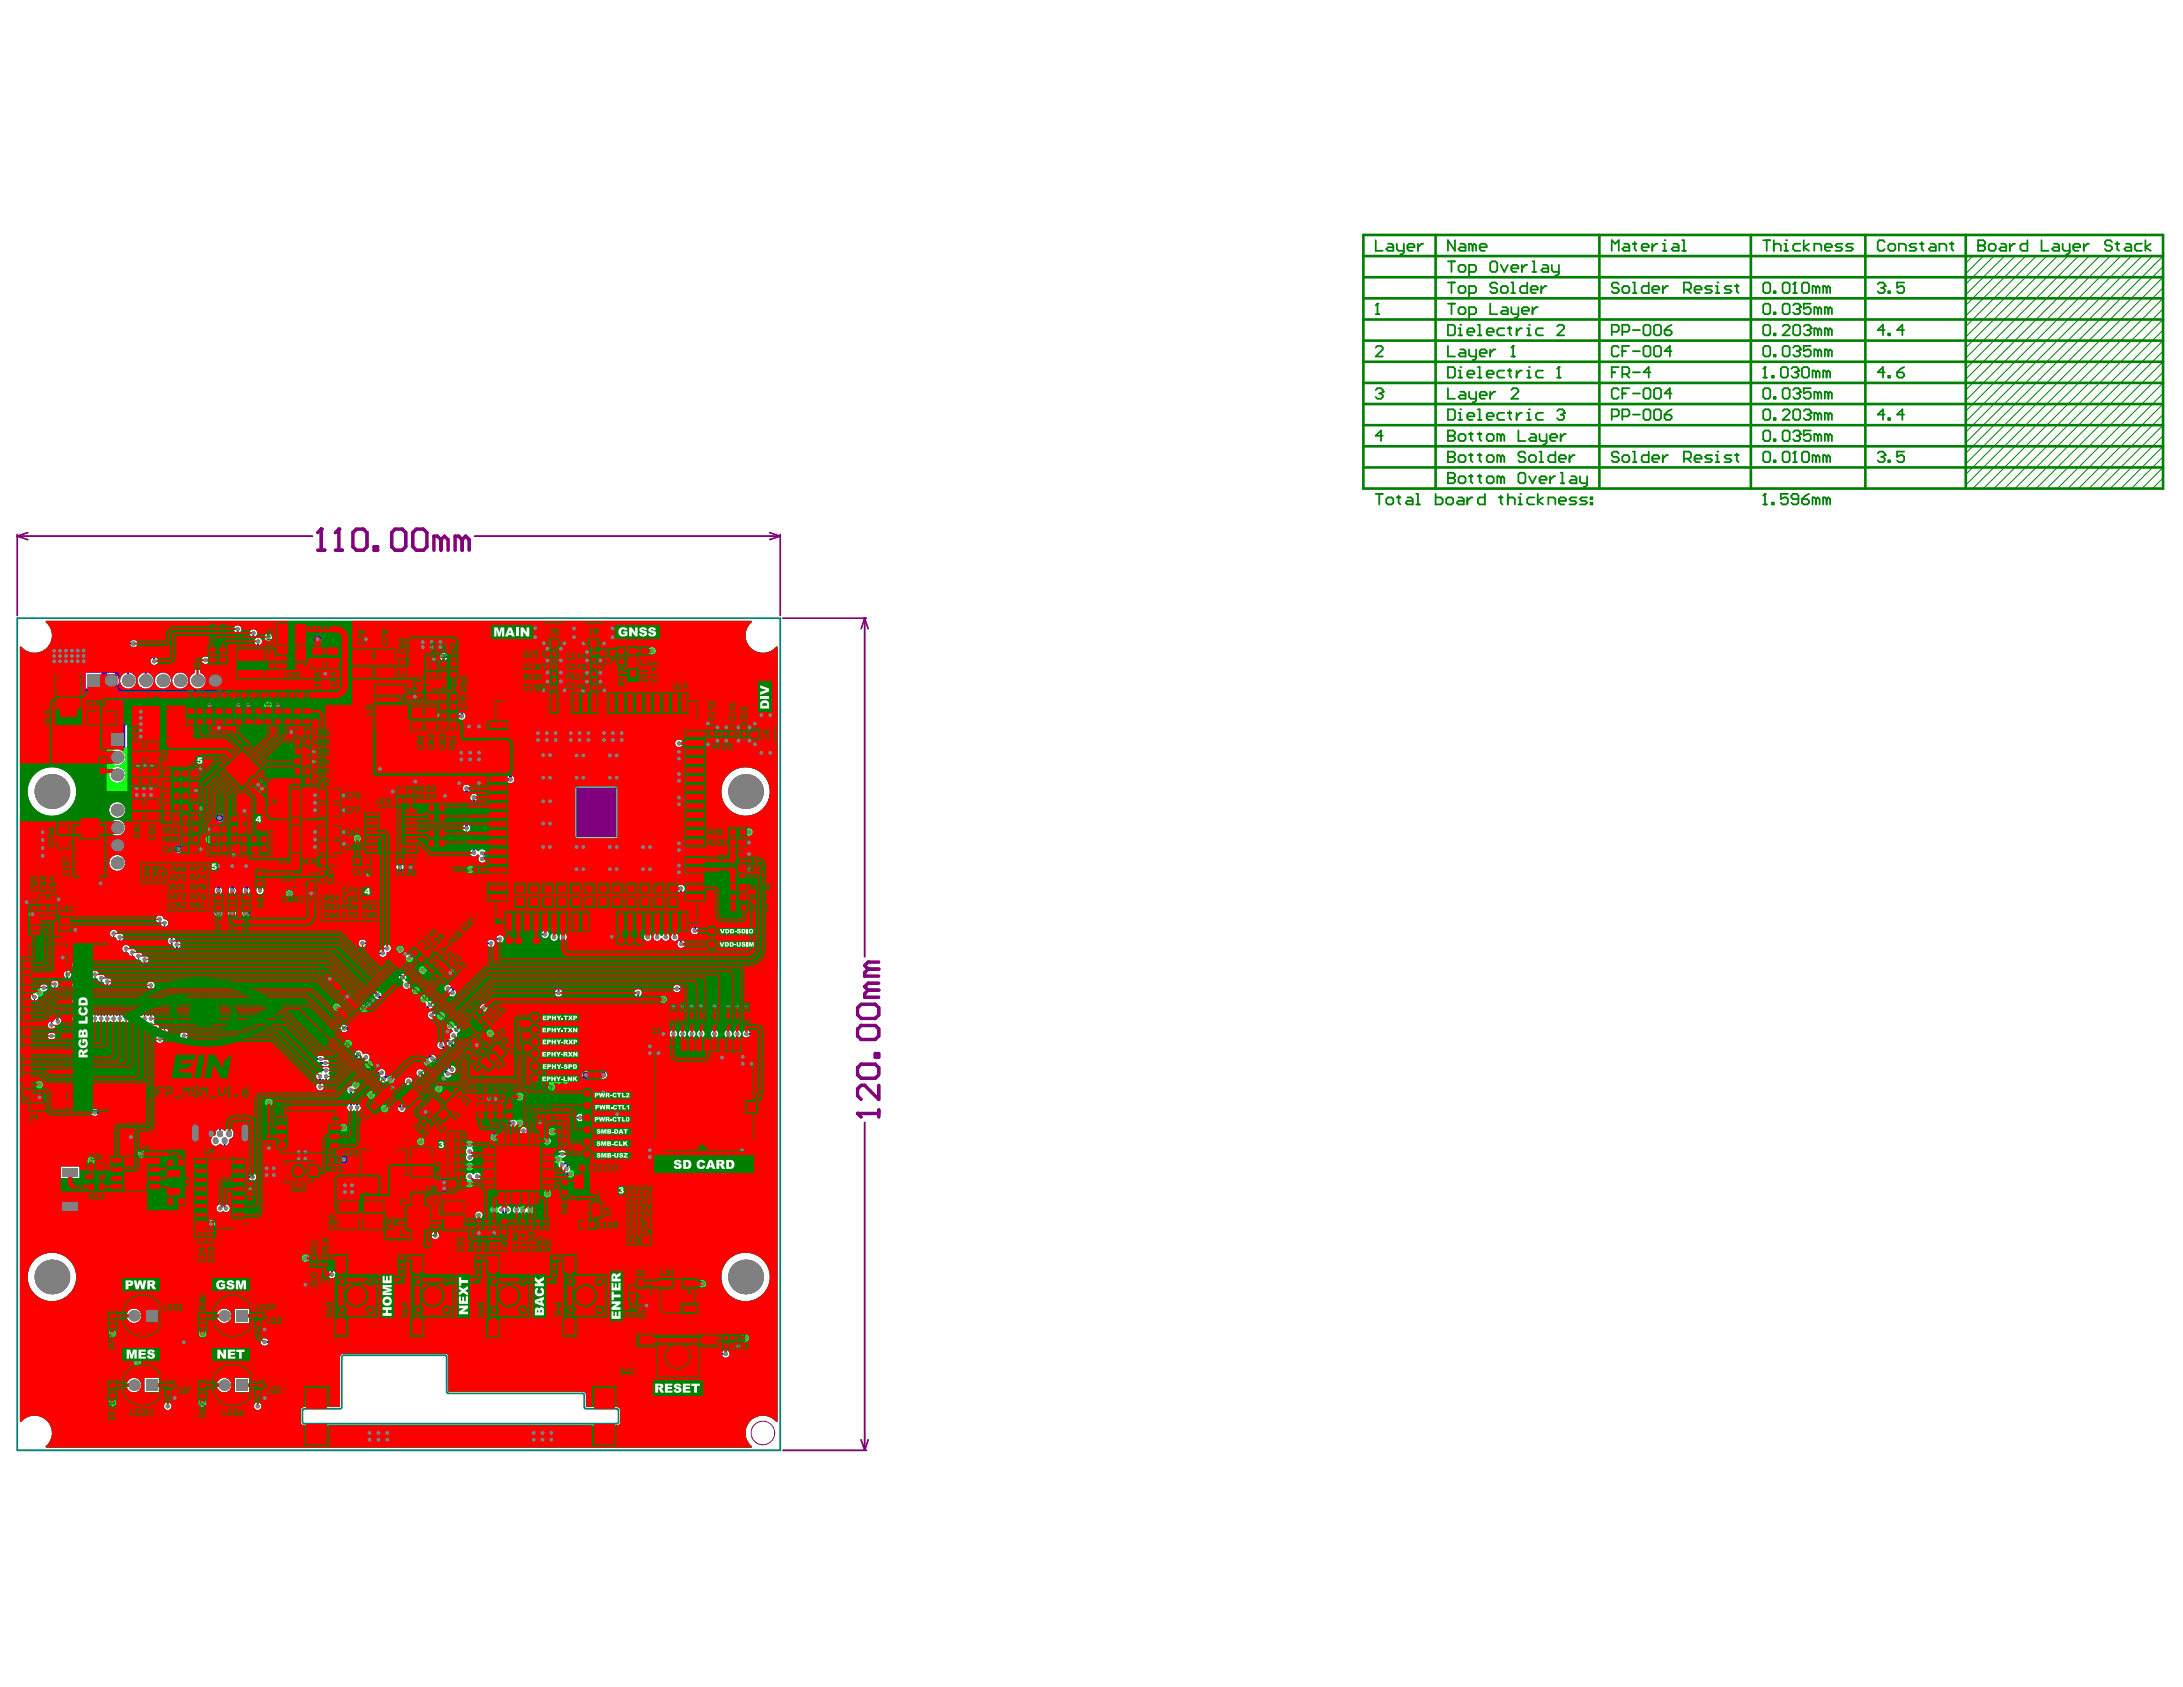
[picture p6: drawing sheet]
<svg xmlns="http://www.w3.org/2000/svg" width="279mm" height="216mm" viewBox="0 0 279 216" stroke-linecap="round" stroke-linejoin="round" font-family="sans-serif">
<g fill="none" stroke="#008000" stroke-width=".34">
<path d="M174.5 32.8h102.3M174.5 30.1h102.3v32.4h-102.3zM174.5 38.2h102.3M174.5 35.5h102.3M183.7 30.1v32.4M204.7 30.1v32.4M224.1 30.1v32.4M238.7 30.1v32.4M251.6 30.1v32.4M174.5 59.8h102.3M174.5 57.1h102.3M174.5 54.4h102.3"/>
<path d="M174.5 51.7h102.3M174.5 49h102.3M174.5 46.3h102.3M174.5 43.6h102.3M174.5 40.9h102.3"/>
</g>
<g fill="none" stroke="#008000" stroke-width=".13">
<path d="M252.5 32.8l-.9 .9M253.8 32.8l-2.2 2.2M255.2 32.8l-3.6 3.6M256.6 32.8l-5 4.9M257.9 32.8l-6.3 6.3M259.3 32.8l-7.7 7.6M260.6 32.8l-9 9M262 32.8l-10.4 10.3M263.3 32.8l-11.7 11.7M264.7 32.8l-13.1 13M266 32.8l-14.4 14.4M267.4 32.8l-15.8 15.7"/>
<path d="M268.7 32.8l-17.1 17.1M270.1 32.8l-18.5 18.5M271.4 32.8l-19.8 19.8M272.8 32.8l-21.2 21.2M274.1 32.8l-22.5 22.5M275.5 32.8l-23.9 23.9M276.8 39.5l-23 23M276.8 38.2l-24.3 24.3M276.8 36.8l-25.2 25.3M276.8 35.5l-25.2 25.2M276.8 34.1l-25.2 25.3M276.8 32.8l-25.2 25.2"/>
<path d="M276.8 59.8l-2.7 2.7M276.8 58.5l-4 4M276.8 57.1l-5.4 5.4M276.8 55.8l-6.7 6.7M276.8 54.4l-8.1 8.1M276.8 53.1l-9.4 9.4M276.8 51.7l-10.8 10.8M276.8 50.4l-12.1 12.1M276.8 49l-13.5 13.5M276.8 47.7l-14.8 14.8M276.8 46.3l-16.2 16.2M276.8 44.9l-17.5 17.6"/>
<path d="M276.8 43.6l-18.9 18.9M276.8 42.2l-20.2 20.3M276.8 40.9l-21.6 21.6M276.8 61.2l-1.3 1.3"/>
</g>
<g fill="none" stroke="#008000" stroke-width=".23">
<path d="M176.1 30.7v1.4h.9M176.3 38.9h.1M176.3 38.9v1.3M176.3 38.9l-.2 .2M177.7 31.2h.4l.2 .2v.7h-.6l-.3-.2 .3-.3h.6M178.8 31.2v.7l.2 .2h.7M179.7 31.2v1.1l-.2 .2h-.3M180.1 31.6h.9v-.2l-.2-.2h-.4l-.3 .2v.5l.3 .2h.4M181.5 31.2v.9M182.2 31.2h-.3l-.4 .4M185.3 38.9h.9M185.3 36.2h.9"/>
<path d="M185.3 33.4h.9M185.8 33.4v1.4M185.8 36.2v1.3M185.8 38.9v1.3M186.2 30.7v1.4l-.9-1.4v1.4M186.7 39.5l.2-.2h.4l.3 .2v.5l-.3 .2h-.4l-.2-.2zM186.7 34.1l.2-.2h.4l.3 .2v.5l-.3 .2h-.4l-.2-.2zM186.7 36.8l.2-.2h.4l.3 .2v.5l-.3 .2h-.4l-.2-.2zM186.9 31.2h.4l.3 .2v.7h-.7l-.2-.2 .2-.3h.7M188 34.8h.7l.2-.2v-.5l-.2-.2h-.7v1.4M188 37.5h.7l.2-.2v-.5l-.2-.2h-.7v1.4M188.5 31.4l-.2-.2h-.3v.9"/>
<path d="M188.5 31.4v.7M188.5 31.4l.2-.2 .2 .2v.7M189.4 31.6h.9v-.2l-.2-.2h-.5l-.2 .2v.5l.2 .2h.5M190.7 38.9v1.3h.9M190.7 33.7l.3-.3h.4l.2 .3v.9l-.2 .2h-.4l-.3-.2zM191.6 36.4l-.2-.2h-.4l-.3 .2v.2l.3 .2h.4l.2 .3v.2l-.2 .2h-.4l-.3-.2M192.1 36.8l.2-.2h.5l.2 .2v.5l-.2 .2h-.5l-.2-.2zM192.1 33.9l.4 .9 .5-.9M192.3 39.3h.5l.2 .2v.7h-.7l-.2-.2 .2-.2h.7M193.4 39.3v.7l.3 .2h.6M193.4 34.4h.9v-.3l-.2-.2h-.4l-.3 .2v.5l.3 .2h.4M193.4 36.2h.3v1.3"/>
<path d="M193.4 37.5h.5M194.3 39.3v1.1l-.2 .3h-.2M194.8 39.8h.9v-.3l-.2-.2h-.5l-.2 .2v.5l.2 .2h.5M194.8 33.9v.9M195.5 36.2v1.3h-.7l-.2-.2v-.5l.2-.2h.7M195.5 33.9h-.3l-.4 .5M195.9 37.1h.9v-.3l-.2-.2h-.5l-.2 .2v.5l.2 .2h.5M196.1 39.3v.9M196.1 33.4h.3v1.4M196.1 34.8h.5M196.8 39.3h-.2l-.5 .5M197.3 36.6v.9"/>
<path d="M197.5 33.9h.4l.3 .2v.7h-.7l-.2-.2 .2-.2h.7M197.9 36.6h-.2l-.4 .5M198.6 33.9v.7l.2 .2h.7M199.5 33.9v1.1l-.2 .3h-.2M206.3 32.1v-1.4l.4 .5 .5-.5v1.4M207.2 36.4l-.2-.2h-.5l-.2 .2v.2l.2 .2h.5l.2 .3v.2l-.2 .2h-.5l-.2-.2M207.9 31.2h.4l.2 .2v.7h-.6l-.3-.2 .3-.3h.6M207.9 36.6h.4l.2 .2v.5l-.2 .2h-.4l-.3-.2v-.5zM209 31.2h.4M209 36.2h.2v1.3M209 37.5h.4M209.2 31v.9l.2 .2"/>
<path d="M210.1 31.6h.9v-.2l-.2-.2h-.5l-.2 .2v.5l.2 .2h.5M211 36.2v1.3h-.7l-.2-.2v-.5l.2-.2h.7M211.5 37.1h.9v-.3l-.3-.2h-.4l-.2 .2v.5l.2 .2h.4M211.5 31.2v.9M212.1 31.2h-.2l-.4 .4M212.8 32.1h.5M212.8 31.2h.2v.9M212.8 36.6v.9M213 30.7h.1M213.5 36.6h-.2l-.5 .5M214.2 31.2h.4l.3 .2v.7h-.7l-.3-.2 .3-.3h.7M215.3 32.1h.5"/>
<path d="M215.3 30.7h.2v1.4M215.5 37.1h.7l.2-.3v-.4l-.2-.2h-.7v1.3M216 37.1l.4 .4M216.9 37.1h.9v-.3l-.2-.2h-.5l-.2 .2v.5l.2 .2h.5M219.1 36.6h-.6l-.3 .2 .3 .3h.4l.2 .2-.2 .2h-.7M219.6 37.5h.4M219.6 36.6h.2v.9M219.8 36.2h.1M221.6 36.6h-.7l-.2 .2 .2 .3h.5l.2 .2-.2 .2h-.7M222.1 36.6h.4M222.3 36.4v.9l.2 .2M225.7 39.1l.2-.2h.4l.3 .2v.9l-.3 .2h-.4l-.2-.2z"/>
<path d="M225.7 36.4l.2-.2h.4l.3 .2v.9l-.3 .2h-.4l-.2-.2zM225.7 30.7h.9M226.1 30.7v1.4M227 31.4l.3-.2h.4l.2 .2v.7M227 40h.3v.2h-.3zM227 37.3h.3v.2h-.3zM227 30.7v1.4M228.4 32.1h.4M228.4 31.2h.2v.9M228.4 38.9h.4l.3 .2v.9l-.3 .2h-.4l-.2-.2v-.9zM228.4 36.2h.4l.3 .2v.9l-.3 .2h-.4l-.2-.2v-.9zM228.6 30.7h.1"/>
<path d="M229.5 39.1l.2-.2h.5l.2 .2v.2M229.5 37.5h.5M229.7 36.2h.1M229.7 36.2v1.3M229.7 36.2l-.2 .2M230 39.5h.2M230.2 39.5l.2 .3v.2l-.2 .2h-.5l-.2-.2M230.4 39.3h.1M230.4 31.2h-.7l-.2 .2v.5l.2 .2h.7M230.4 39.3l-.2 .2M230.6 36.4l.3-.2h.4l.2 .2v.9l-.2 .2h-.4l-.3-.2zM230.9 30.7v1.4"/>
<path d="M231.5 31.2l-.6 .4 .6 .5M231.8 38.9h-.9v.6l.4-.2h.2l.3 .2v.5l-.3 .2h-.4l-.2-.2M232.2 32.1v-.9h.7l.2 .2v.7M232.4 36.8l-.2-.2h-.2v.9M232.4 36.8v.7M232.4 36.8l.3-.2 .2 .2v.7M232.7 39.5l-.3-.2h-.2v.9M232.7 39.5l.2-.2 .2 .2v.7M232.7 39.5v.7M233.6 31.6h.9v-.2l-.3-.2h-.4l-.2 .2v.5l.2 .2h.4M233.8 36.8l-.2-.2h-.3v.9M233.8 36.8v.7"/>
<path d="M233.8 36.8l.2-.2 .2 .2v.7M234 39.5l-.2-.2h-.2v.9M234 39.5l.2-.2 .3 .2v.7M234 39.5v.7M235.8 31.2h-.7l-.2 .2 .2 .2h.5l.2 .3-.2 .2h-.7M237.2 31.2h-.7l-.2 .2 .2 .2h.4l.3 .3-.3 .2h-.6M240.3 36.4l.3-.2h.4l.2 .2v.2M240.8 36.8h.2M241 36.8l.2 .3v.2l-.2 .2h-.4l-.3-.2M241.2 36.6h.1M241.2 31l-.2-.3h-.4l-.3 .3v.9l.3 .2h.4l.2-.2M241.2 36.6l-.2 .2"/>
<path d="M241.7 31.4l.2-.2h.5l.2 .2v.5l-.2 .2h-.5l-.2-.2zM241.7 37.3h.2v.2h-.2zM243 32.1v-.9h.7l.2 .2v.7M243.7 36.2h-.9v.6l.5-.2h.2l.2 .2v.5l-.2 .2h-.5l-.2-.2M245.3 31.2h-.7l-.2 .2 .2 .2h.5l.2 .3-.2 .2h-.7M245.7 31.2h.5M246 31v.9l.2 .2M247.1 31.2h.4l.3 .2v.7h-.7l-.2-.2 .2-.3h.7M248.2 32.1v-.9h.7l.2 .2v.7M249.6 31.2h.4M249.8 31v.9l.2 .2M253.2 31.4h.1"/>
<path d="M253.2 30.7h.7l.2 .3v.2l-.2 .2 .2 .2v.3l-.2 .2h-.7zM253.2 31.4h.7M254.5 31.4l.3-.2h.4l.2 .2v.5l-.2 .2h-.4l-.3-.2zM256.1 31.2h.5l.2 .2v.7h-.7l-.2-.2 .2-.3h.7M257.2 31.2v.9M257.9 31.2h-.2l-.5 .4M259.5 30.7v1.4h-.7l-.2-.2v-.5l.2-.2h.7M261.3 30.7v1.4h.9M262.9 31.2h.4l.2 .2v.7h-.6l-.3-.2 .3-.3h.6M264 31.2v.7l.2 .2h.7M264.9 31.2v1.1l-.2 .2h-.3M265.3 31.6h1v-.2l-.3-.2h-.4l-.3 .2v.5l.3 .2h.4"/>
<path d="M266.7 31.2v.9M267.4 31.2h-.2l-.5 .4M270.3 31l-.2-.3h-.5l-.2 .3v.2l.2 .2h.5l.2 .2v.3l-.2 .2h-.5l-.2-.2M270.8 31.2h.4M271 31v.9l.2 .2M272.1 31.2h.5l.2 .2v.7h-.7l-.2-.2 .2-.3h.7M274.1 31.2h-.6l-.3 .2v.5l.3 .2h.6M274.6 30.7v1.4M275.3 31.2l-.7 .4 .7 .5M176.1 49.9l.2-.2h.5l.2 .2v.2M176.1 44.5l.2-.2h.5l.2 .2v.2l-.9 .9h.9M176.1 40.2h.4"/>
<path d="M176.5 50.4h.3M176.8 50.4l.2 .2v.2l-.2 .2h-.5l-.2-.2M177 50.1h.1M177 55.8h-.9l.7-.7v1.3M177 50.1l-.2 .3M185.3 58.5h.1M185.3 55.8h.1M185.3 55.8h.7M185.3 49.7v1.3h.9M185.3 44.3v1.3h.9M185.3 41.6h.7l.2 .2v.9l-.2 .2h-.7zM185.3 47h.7l.2 .2v.9l-.2 .2h-.7z"/>
<path d="M185.3 52.4h.7l.2 .2v.9l-.2 .2h-.7zM185.3 55.1h.7l.2 .2v.2l-.2 .3 .2 .2v.2l-.2 .2h-.7zM185.3 57.8h.7l.2 .2v.2l-.2 .3 .2 .2v.2l-.2 .2h-.7zM185.3 58.5h.7M186.7 55.8l.2-.3h.4l.3 .3v.4l-.3 .2h-.4l-.2-.2zM186.7 58.5l.2-.3h.4l.3 .3v.4l-.3 .2h-.4l-.2-.2zM186.7 53.7h.4M186.7 42h.2v.9M186.7 47.4h.2v.9M186.7 52.8h.2v.9M186.7 48.3h.4M186.7 42.9h.4"/>
<path d="M186.9 52.4h.1M186.9 47h.1M186.9 41.6h.1M186.9 50.1h.4l.3 .3v.6h-.7l-.2-.2 .2-.2h.7M186.9 44.7h.4l.3 .2v.7h-.7l-.2-.2 .2-.2h.7M187.8 53.3h.9v-.2l-.2-.3h-.5l-.2 .3v.4l.2 .2h.5M187.8 42.5h.9v-.3l-.2-.2h-.5l-.2 .2v.5l.2 .2h.5M187.8 47.9h.9v-.2l-.2-.3h-.5l-.2 .3v.4l.2 .2h.5M188 50.1v.7l.3 .2h.6M188 44.7v.7l.3 .2h.6M188 40.2h.7l.2-.2v-.5l-.2-.2h-.7v1.4M188 58.2h.5"/>
<path d="M188 55.5h.5M188.3 55.3v.9l.2 .2M188.3 58v.9l.2 .2M188.9 44.7v1.1l-.2 .3h-.2M188.9 50.1v1.2l-.2 .2h-.2M189.2 41.6h.2v1.3M189.2 47h.2v1.3M189.2 52.4h.2v1.3M189.2 58.2h.4M189.2 55.5h.4M189.2 53.7h.4M189.2 48.3h.4"/>
<path d="M189.2 42.9h.4M189.4 50.6h.9v-.2l-.2-.3h-.5l-.2 .3v.4l.2 .2h.5M189.4 45.2h.9v-.3l-.2-.2h-.5l-.2 .2v.5l.2 .2h.5M189.4 55.3v.9l.2 .2M189.4 58v.9l.2 .2M190.3 42.5h.9v-.3l-.2-.2h-.5l-.2 .2v.5l.2 .2h.5M190.3 47.9h.9v-.2l-.2-.3h-.5l-.2 .3v.4l.2 .2h.5M190.3 53.3h.9v-.2l-.2-.3h-.5l-.2 .3v.4l.2 .2h.5M190.3 55.8l.2-.3h.5l.2 .3v.4l-.2 .2h-.5l-.2-.2zM190.3 58.5l.2-.3h.5l.2 .3v.4l-.2 .2h-.5l-.2-.2zM190.7 44.7v.9M190.7 50.1v.9"/>
<path d="M191.4 50.1h-.2l-.5 .5M191.4 44.7h-.2l-.5 .5M192.1 55.8l.2-.3 .2 .3v.6M192.1 55.8l-.2-.3h-.3v.9M192.1 58.5l-.2-.3h-.3v.9M192.1 55.8v.6M192.1 58.5v.6M192.1 58.5l.2-.3 .2 .3v.6M192.5 42h-.6l-.3 .2v.5l.3 .2h.6M192.5 47.4h-.6l-.3 .3v.4l.3 .2h.6M192.5 52.8h-.6l-.3 .3v.4l.3 .2h.6M193 52.8h.4"/>
<path d="M193 47.4h.4M193 42h.4M193.2 41.8v.9l.2 .2M193.2 47.2v.9l.2 .2M193.2 52.6v.9l.2 .2M193.4 49.9l.3-.2h.4l.2 .2v.2l-.9 .9h.9M193.4 45.6h.5M193.7 44.3h.1M193.7 44.3l-.3 .2M193.7 44.3v1.3M194.1 42v.9M194.1 47.4v.9"/>
<path d="M194.1 52.8v.9M194.3 55.1v1.3h.9M194.8 52.8h-.2l-.5 .5M194.8 47.4h-.2l-.5 .5M194.8 42h-.2l-.5 .5M195.2 58l-.2-.2h-.4l-.3 .2v.2l.3 .3h.4l.2 .2v.2l-.2 .2h-.4l-.3-.2M195.5 42h.2v.9M195.5 47.4h.2v.9M195.5 52.8h.2v.9M195.5 53.7h.4M195.5 48.3h.4M195.5 42.9h.4"/>
<path d="M195.7 52.4h.1M195.7 47h.1M195.7 41.6h.1M195.7 58.5l.2-.3h.5l.2 .3v.4l-.2 .2h-.5l-.2-.2zM195.9 55.5h.5l.2 .3v.6h-.7l-.2-.2 .2-.2h.7M197 55.5v.7l.3 .2h.6M197 59.1h.5M197 57.8h.3v1.3M197.5 42h-.7l-.2 .2v.5l.2 .2h.7M197.5 47.4h-.7l-.2 .3v.4l.2 .2h.7M197.5 52.8h-.7l-.2 .3v.4l.2 .2h.7M197.9 55.5v1.2l-.2 .2h-.2"/>
<path d="M198.4 56h.9v-.2l-.2-.3h-.5l-.2 .3v.4l.2 .2h.5M199.1 57.8v1.3h-.7l-.2-.2v-.4l.2-.3h.7M199.3 52.6l.2-.2h.5l.2 .2v.2M199.3 41.8l.2-.2h.5l.2 .2v.2l-.9 .9h.9M199.3 48.3h.4M199.5 47h.1M199.5 58.7h.9v-.2l-.2-.3h-.5l-.2 .3v.4l.2 .2h.5M199.5 47l-.2 .2M199.5 47v1.3M199.7 55.5v.9M199.7 53.1h.3M200 53.1l.2 .2v.2l-.2 .2h-.5l-.2-.2"/>
<path d="M200.2 52.8h.1M200.2 52.8l-.2 .3M200.4 55.5h-.2l-.5 .5M200.9 58.2v.9M201.6 58.2h-.3l-.4 .5M206.3 53.3h.7l.2-.2v-.5l-.2-.2h-.7v1.3M206.3 42.5h.7l.2-.3v-.4l-.2-.2h-.7v1.3M206.3 47.7h.4M207.2 49.9l-.2-.2h-.5l-.2 .2v.9l.2 .2h.5l.2-.2M207.2 44.5l-.2-.2h-.5l-.2 .2v.9l.2 .2h.5l.2-.2M207.2 58l-.2-.2h-.5l-.2 .2v.2l.2 .3h.5l.2 .2v.2l-.2 .2h-.5l-.2-.2M207.2 47h-.9v1.3"/>
<path d="M207.6 50.4h.5M207.6 53.3h.7l.2-.2v-.5l-.2-.2h-.7v1.3M207.6 47.9h.7l.2-.2v-.5l-.2-.2h-.7v1.3M207.6 42.5h.7l.2-.3v-.4l-.2-.2h-.7v1.3M207.6 44.9h.5M207.9 58.2h.4l.2 .3v.4l-.2 .2h-.4l-.3-.2v-.4zM208.1 47.9l.4 .4M208.5 49.7h-.9v1.3M208.5 44.3h-.9v1.3M209 50.4h.9M209 59.1h.4M209 57.8h.2v1.3"/>
<path d="M209 53.1h.9M209 47.7h.9M209 44.9h.9M209 42.2h.9M210.6 49.7h.4l.2 .2v.9l-.2 .2h-.4l-.3-.2v-.9zM210.6 44.3h.4l.2 .2v.9l-.2 .2h-.4l-.3-.2v-.9zM210.6 52.4h.4l.2 .2v.9l-.2 .2h-.4l-.3-.2v-.9zM210.6 41.6h.4l.2 .2v.9l-.2 .2h-.4l-.3-.2v-.9zM211 57.8v1.3h-.7l-.2-.2v-.4l.2-.3h.7M211.2 47.7h-.9l.7-.7v1.3M211.5 58.7h.9v-.2l-.3-.3h-.4l-.2 .3v.4l.2 .2h.4M211.7 49.9l.2-.2h.5l.2 .2v.9l-.2 .2h-.5l-.2-.2z"/>
<path d="M211.7 44.5l.2-.2h.5l.2 .2v.9l-.2 .2h-.5l-.2-.2zM211.7 52.6l.2-.2h.5l.2 .2v.9l-.2 .2h-.5l-.2-.2zM211.7 41.8l.2-.2h.5l.2 .2v.9l-.2 .2h-.5l-.2-.2zM212.8 58.2v.9M213 42.2h.7l.2 .3v.2l-.2 .2h-.4l-.3-.2zM213 53.1h.7l.2 .2v.2l-.2 .2h-.4l-.3-.2zM213.5 58.2h-.2l-.5 .5M213.9 50.4h-.9l.7-.7v1.3M213.9 44.9h-.9l.7-.6v1.3M213.9 52.4l-.4 .2-.5 .5M213.9 41.6l-.4 .2-.5 .4M215.5 58.7h.7l.2-.2v-.5l-.2-.2h-.7v1.3"/>
<path d="M216 58.7l.4 .4M216.9 58.7h.9v-.2l-.2-.3h-.5l-.2 .3v.4l.2 .2h.5M219.1 58.2h-.6l-.3 .3 .3 .2h.4l.2 .2-.2 .2h-.7M219.6 59.1h.4M219.6 58.2h.2v.9M219.8 57.8h.1M221.6 58.2h-.7l-.2 .3 .2 .2h.5l.2 .2-.2 .2h-.7M222.1 58.2h.4M222.3 58v.9l.2 .2M225.7 49.9l.2-.2h.4l.3 .2v.9l-.3 .2h-.4l-.2-.2zM225.7 44.5l.2-.2h.4l.3 .2v.9l-.3 .2h-.4l-.2-.2zM225.7 58l.2-.2h.4l.3 .2v.9l-.3 .2h-.4l-.2-.2z"/>
<path d="M225.7 55.3l.2-.2h.4l.3 .2v.9l-.3 .2h-.4l-.2-.2zM225.7 52.6l.2-.2h.4l.3 .2v.9l-.3 .2h-.4l-.2-.2zM225.7 48.3h.4M225.7 41.8l.2-.2h.4l.3 .2v.9l-.3 .2h-.4l-.2-.2zM225.9 47h.1M225.9 47v1.3M225.9 47l-.2 .2M226.8 48.1h.2v.2h-.2zM227 50.8h.3v.2h-.3zM227 45.4h.3v.2h-.3zM227 58.9h.3v.2h-.3zM227 56.2h.3v.2h-.3z"/>
<path d="M227 53.5h.3v.2h-.3zM227 42.7h.3v.2h-.3zM227.9 47.2l.3-.2h.4l.2 .2v.9l-.2 .2h-.4l-.3-.2zM228.2 52.6l.2-.2h.4l.3 .2v.2l-.9 .9h.9M228.2 41.8l.2-.2h.4l.3 .2v.2l-.9 .9h.9M228.4 49.7h.4l.3 .2v.9l-.3 .2h-.4l-.2-.2v-.9zM228.4 44.3h.4l.3 .2v.9l-.3 .2h-.4l-.2-.2v-.9zM228.4 57.8h.4l.3 .2v.9l-.3 .2h-.4l-.2-.2v-.9zM228.4 55.1h.4l.3 .2v.9l-.3 .2h-.4l-.2-.2v-.9zM229.3 47.2l.2-.2h.5l.2 .2v.2M229.5 49.9l.2-.2h.5l.2 .2v.2M229.5 44.5l.2-.2h.5l.2 .2v.2"/>
<path d="M229.5 59.1h.5M229.5 55.3l.2-.2h.5l.2 .2v.2M229.7 57.8h.1M229.7 52.4h.5l.2 .2v.9l-.2 .2h-.5l-.2-.2v-.9zM229.7 41.6h.5l.2 .2v.9l-.2 .2h-.5l-.2-.2v-.9zM229.7 47.7h.3M229.7 57.8v1.3M229.7 57.8l-.2 .2M230 55.8h.2M230 50.4h.2M230 47.7l.2 .2v.2l-.2 .2h-.5l-.2-.2M230 44.9h.2"/>
<path d="M230.2 47.4h.1M230.2 50.4l.2 .2v.2l-.2 .2h-.5l-.2-.2M230.2 44.9l.2 .3v.2l-.2 .2h-.5l-.2-.2M230.2 55.8l.2 .2v.2l-.2 .2h-.5l-.2-.2M230.2 47.4l-.2 .3M230.4 55.5h.1M230.4 50.1h.1M230.4 44.7h.1M230.4 50.1l-.2 .3M230.4 55.5l-.2 .3M230.4 44.7l-.2 .2M230.6 58l.3-.2h.4l.2 .2v.9l-.2 .2h-.4l-.3-.2z"/>
<path d="M230.6 47.2l.3-.2h.4l.2 .2v.9l-.2 .2h-.4l-.3-.2zM230.9 52.6l.2-.2h.4l.3 .2v.2M230.9 41.8l.2-.2h.4l.3 .2v.2M231.3 53.1h.2M231.3 42.2h.2M231.5 53.1l.3 .2v.2l-.3 .2h-.4l-.2-.2M231.5 42.2l.3 .3v.2l-.3 .2h-.4l-.2-.2M231.8 52.8h.1M231.8 42h.1M231.8 49.7h-.9v.7l.4-.3h.2l.3 .3v.4l-.3 .2h-.4l-.2-.2M231.8 44.3h-.9v.6l.4-.2h.2l.3 .2v.5l-.3 .2h-.4l-.2-.2M231.8 55.1h-.9v.7l.4-.3h.2l.3 .3v.4l-.3 .2h-.4l-.2-.2"/>
<path d="M231.8 52.8l-.3 .3M231.8 42l-.3 .2M232.4 58.5l-.2-.3h-.2v.9M232.4 47.7l-.2-.3h-.2v.9M232.4 47.7v.6M232.4 58.5v.6M232.4 58.5l.3-.3 .2 .3v.6M232.4 47.7l.3-.3 .2 .3v.6M232.7 55.8l-.3-.3h-.2v.9M232.7 53.1l-.3-.3h-.2v.9M232.7 50.4l-.3-.3h-.2v.9M232.7 44.9l-.3-.2h-.2v.9"/>
<path d="M232.7 42.2l-.3-.2h-.2v.9M232.7 42.2l.2-.2 .2 .2v.7M232.7 44.9l.2-.2 .2 .2v.7M232.7 50.4l.2-.3 .2 .3v.6M232.7 53.1l.2-.3 .2 .3v.6M232.7 55.8l.2-.3 .2 .3v.6M232.7 42.2v.7M232.7 44.9v.7M232.7 50.4v.6M232.7 53.1v.6M232.7 55.8v.6M233.8 58.5l-.2-.3h-.3v.9"/>
<path d="M233.8 47.7l-.2-.3h-.3v.9M233.8 47.7v.6M233.8 58.5v.6M233.8 58.5l.2-.3 .2 .3v.6M233.8 47.7l.2-.3 .2 .3v.6M234 55.8l-.2-.3h-.2v.9M234 53.1l-.2-.3h-.2v.9M234 50.4l-.2-.3h-.2v.9M234 44.9l-.2-.2h-.2v.9M234 42.2l-.2-.2h-.2v.9M234 42.2l.2-.2 .3 .2v.7M234 44.9l.2-.2 .3 .2v.7"/>
<path d="M234 50.4l.2-.3 .3 .3v.6M234 53.1l.2-.3 .3 .3v.6M234 55.8l.2-.3 .3 .3v.6M234 42.2v.7M234 44.9v.7M234 50.4v.6M234 53.1v.6M234 55.8v.6M240.3 58l.3-.2h.4l.2 .2v.2M240.8 58.5h.2M241 58.5l.2 .2v.2l-.2 .2h-.4l-.3-.2M241.2 58.2h.1"/>
<path d="M241.2 53.1h-.9l.7-.7v1.3M241.2 47.7h-.9l.7-.7v1.3M241.2 42.2h-.9l.7-.6v1.3M241.2 58.2l-.2 .3M241.7 58.9h.2v.2h-.2zM241.7 53.5h.2v.2h-.2zM241.7 48.1h.2v.2h-.2zM241.7 42.7h.2v.2h-.2zM242.8 47.7h.7l.2 .2v.2l-.2 .2h-.5l-.2-.2zM243.7 57.8h-.9v.7l.5-.3h.2l.2 .3v.4l-.2 .2h-.5l-.2-.2M243.7 53.1h-.9l.7-.7v1.3M243.7 42.2h-.9l.7-.6v1.3"/>
<path d="M243.7 47l-.4 .2-.5 .5M176.1 63.2h.9M176.5 63.2v1.4M177.4 63.9l.3-.2h.4l.2 .2v.4l-.2 .3h-.4l-.3-.3zM178.8 63.7h.4M179 63.4v.9l.2 .3M180.1 63.7h.5l.2 .2v.7h-.7l-.2-.3 .2-.2h.7M181.3 63.2h.2v1.4M181.3 64.6h.4M183.7 63.2v1.4h.7l.2-.3v-.4l-.2-.2h-.7M185.1 63.9l.2-.2h.5l.2 .2v.4l-.2 .3h-.5l-.2-.3zM185.3 61.2h.1"/>
<path d="M185.3 60.5h.7l.2 .2v.3l-.2 .2 .2 .2v.2l-.2 .3h-.7zM185.3 61.2h.7M186.7 63.7h.4l.2 .2v.7h-.6l-.3-.3 .3-.2h.6M186.7 61.2l.2-.2h.4l.3 .2v.4l-.3 .3h-.4l-.2-.3zM187.8 63.7v.9M188 61h.5M188.3 60.7v.9l.2 .3M188.5 63.7h-.3l-.4 .4M189.2 61h.4M189.4 60.7v.9l.2 .3M190.1 63.2v1.4h-.7l-.2-.3v-.4l.2-.2h.7M190.3 61.2l.2-.2h.5l.2 .2v.4l-.2 .3h-.5l-.2-.3z"/>
<path d="M191.9 63.7h.4M192.1 63.4v.9l.2 .3M192.1 61.2l-.2-.2h-.3v.9M192.1 61.2v.7M192.1 61.2l.2-.2 .2 .2v.7M193 63.9l.2-.2h.5l.2 .2v.7M193 63.2v1.4M194.3 63.7h.3v.9M194.3 64.6h.5M194.3 60.7l.3-.2h.4l.2 .2v.9l-.2 .3h-.4l-.3-.3zM194.6 63.2h.1M195.7 61l.4 .9 .5-.9"/>
<path d="M196.4 63.7h-.7l-.2 .2v.4l.2 .3h.7M196.8 63.2v1.4M197 61.4h.9v-.2l-.2-.2h-.4l-.3 .2v.4l.3 .3h.4M197.5 63.7l-.7 .4 .7 .5M198.2 64.6v-.9h.6l.3 .2v.7M198.4 61v.9M199.1 61h-.3l-.4 .4M199.5 64.1h.9v-.2l-.2-.2h-.5l-.2 .2v.4l.2 .3h.5M199.7 61.9h.5M199.7 60.5h.3v1.4M201.1 61h.5l.2 .2v.7h-.7l-.2-.3 .2-.2h.7M201.8 63.7h-.7l-.2 .2 .2 .2h.4l.3 .2-.3 .3h-.6"/>
<path d="M202.2 61v.6l.3 .3h.6M203.1 63.7h-.6l-.3 .2 .3 .2h.4l.2 .2-.2 .3h-.7M203.1 61v1.1l-.2 .2h-.2M203.6 64.3h.2v.3h-.2zM203.6 63.7h.2v.2h-.2zM225.7 64.6h.4M225.9 63.2h.1M225.9 63.2v1.4M225.9 63.2l-.2 .2M226.8 64.3h.2v.3h-.2zM228.8 63.2h-.9v.7l.5-.2h.2l.2 .2v.4l-.2 .3h-.4l-.3-.3M230.2 63.9h-.7l-.2-.2v-.3l.2-.2h.5l.2 .2v.9l-.2 .3h-.5l-.2-.3"/>
<path d="M230.6 63.9h.7l.2 .2v.2l-.2 .3h-.4l-.3-.3zM231.5 63.2l-.4 .2-.5 .5M232.4 63.9l-.2-.2h-.2v.9M232.4 63.9v.7M232.4 63.9l.3-.2 .2 .2v.7M233.8 63.9l-.2-.2h-.3v.9M233.8 63.9v.7M233.8 63.9l.2-.2 .2 .2v.7"/>
</g>
<path d="M2.2 79.1h97.7v106.5h-97.7zM73.9 100.9h4.9v6.2h-4.9zM43.8 173.5l.2-.1h12.9l.2 .1 .1 .2v4.4l.2 .2h17.2l.1 .1 .1 .2v1.6l4.1 .1 .2 .1 .1 .1v1.5l-.1 .1-.2 .1h-40l-.1-.1-.1-1.6 .1-.1 .1-.1 4.8-.1v-6.5z" fill="none" stroke="#008080" stroke-width=".23"/>
<g fill="none" stroke="#800080" stroke-width=".23">
<path d="M2.2 68.6l1.4 .5M2.2 68.6h37.8M2.2 68.4v10.4M3.6 68.2l-1.4 .4M60.7 68.6h39.2M98.5 68.2l1.4 .4M99.9 68.6l-1.4 .5M99.9 68.4v10.4M100.2 79.1h10.7M110.7 79.1l.4 1.4M110.7 79.1l-.5 1.4M110.7 79.1v43.3"/>
<path d="M110.7 143.6v42M100.2 185.6h10.7M110.2 184.3l.5 1.3M111.1 184.3l-.4 1.3"/>
</g>
<path d="M109.8 142.5h2.7M112.5 142.1v.9" fill="none" stroke="#800080" stroke-width=".45"/>
<circle cx="109.8" cy="142.5" r=".23" fill="#800080"/>
<g fill="none" stroke="#800080" stroke-width=".45">
<path d="M40.7 70.4h.9M41.1 67.7v2.7M109.8 129l.4-.5h1.8l.5 .5v.9l-.5 .4h-1.8l-.4-.4zM109.8 131.7l.4-.5h1.8l.5 .5v.9l-.5 .4h-1.8l-.4-.4zM109.8 136.6l.4-.4h1.8l.5 .4v.9l-.5 .5h-1.8l-.4-.5zM111.1 126.7l-.4 .5v.4h1.8M111.1 124l-.4 .5v.4h1.8M111.1 126.7h1.4M111.1 124h1.4M112 134.8h.5v.5h-.5zM112.5 138.9v1.8l-1.8-1.8h-.5l-.4 .4v.9l.4 .5M112.5 125.8h-1.4l-.4 .5 .4 .4"/>
<path d="M112.5 123.1h-1.4l-.4 .5 .4 .4M109.8 142.5l.4 .5"/>
</g>
<circle cx="41.1" cy="67.7" r=".23" fill="#800080"/>
<path d="M41.1 67.7l-.4 .5M42.9 70.4h.9M43.4 67.7v2.7" fill="none" stroke="#800080" stroke-width=".45"/>
<circle cx="43.4" cy="67.7" r=".23" fill="#800080"/>
<path d="M43.4 67.7l-.5 .5M45.2 68.2l.4-.5h.9l.5 .5v1.8l-.5 .4h-.9l-.4-.4zM47.9 70h.4v.4h-.4zM50.1 68.2l.5-.5h.9l.4 .5v1.8l-.4 .4h-.9l-.5-.4zM52.8 68.2l.5-.5h.9l.4 .5v1.8l-.4 .4h-.9l-.5-.4zM56.4 69.1l-.4-.5h-.5v1.8M56.4 69.1v1.3M56.4 69.1l.5-.5 .4 .5v1.3M59.1 69.1l-.4-.5h-.5v1.8M59.1 69.1v1.3M59.1 69.1l.5-.5 .5 .5v1.3" fill="none" stroke="#800080" stroke-width=".45"/>
<circle cx="97.6" cy="183.4" r="1.51" fill="none" stroke="#800080" stroke-width=".13"/>
<path d="M73.9 100.9h4.9v6.2h-4.9z" fill="#800080"/>
<g fill="#c0c073">
<path d="M16 115.2h.8v1.8h-.8z"/>
<path d="M68.4 168.7h2.6l.5 3h-2.5l-.2-.7h1.7v-.5h-1l-.9-.7h1.7v-.4h-1.7z"/>
<path d="M63.8 168.7l1 .8 .2 1 1-1.8h.8l.5 3h-.8l-.3-1.8-1 1.8h-.9z"/>
<path d="M67.2 168.7h.9l.5 3h-.8z"/>
<path d="M66 161.8l.7-.5 .6-.1h.8l.7 .4 .4 .5 .3 .7-.1 .7-.3 .6-.6 .6-.7 .2h-.8l-.8-.4-.5-.6-.2-.7 .1-.7z"/>
<path d="M57.2 163.3l3.2 1.7 1.9 .7 2.4 .7 2.4 .2 2-.1 2.2-.5 2-.9 2.5-1.5-.6-.5-.8-.4-2.6-.9 .2 .9-.2 .6-.6 .8-.8 .5 .6-1 .1-.6v-.6l-.3-.5-.4-.4-1.1-.8 2.1 .1 2.1 .5 2.4 1 2.1 1.3-2.9 1.8-2.7 1.2-1.3 .4-1.6 .3-2.8 .1-2.2-.2-2.3-.8-2.6-1.4z"/>
<path d="M57.3 162.4l1.8-1.2 1.3-.7 2.7-1.1 2.7-.6 2.8-.2 1.3 .1 1.1 .2 2.3 .8 2.7 1.4 2.1 1.6-2.8-1.5-2.3-.9-2.5-.7-2.4-.2-1.9 .1-2.1 .5-2.4 1.1-2.1 1.3 1.3 .9 2.5 1.1-.2-1 .3-.7 .6-.7 .7-.4-.4 .4-.2 .6-.1 .6 .1 .7 .5 .8 1.2 .7h-2l-1.1-.2-1.3-.4-2.2-1.1-1.2-.7z"/>
<path d="M73.2 137.6h.5l-.3 .2z"/>
<path d="M56 97.8h1.9v.7h-.4v-.4h-1.1v.4h-.4z"/>
<path d="M56 95h.4v.4h1.1v-.4h.4v.8h-1.9z"/>
</g>
<g fill="none" stroke="#c0c073" stroke-width=".13">
<path d="M9.8 84h19.9v5.1h-19.9zM11.2 89.1v-.6h1.6v.6M12.7 92.8h8.5v19.5h-8.5zM26.7 89.1v-.6h1.6v.6M35.4 85.8h2.2v1h-2.2zM36.6 89.3h-.4v.8h.4M37.1 89.3h.5v.8h-.5M39.1 90.8h2.1v.9h-2.1zM40.5 90.4h6.6M40.5 81.1h6.6M45.9 90.8h2.1v.9h-2.1zM49.5 85.8h2.2v1h-2.2z"/>
<path d="M49.9 89.3h-.4v.8h.4M50.4 89.3h.5v.8h-.5M56.3 98.5h-.2v2.8h.2M56.3 92.2h-.2v2.9h.2M57.6 92.2h.2v2.9h-.2M57.6 98.5h.2v2.8h-.2M58.3 98.6v-.7h.9v.7M58.3 94.1v-.7h.9v.7M58.3 95v.7h.9v-.7M58.3 99.4v.7h.9v-.7M59.6 98.6v-.7h.9v.7M59.6 99.4v.7h.9v-.7"/>
<path d="M59.6 94.1v-.7h.9v.7M59.6 95v.7h.9v-.7M60.8 98.6v-.7h1v.7M60.8 99.4v.7h1v-.7M60.8 94.1v-.7h1v.7M60.8 95v.7h1v-.7M62.1 97.9h.9v2.2h-.9zM63.4 99.5v.6h1.1v-.6M63.4 98.7v-.6h1.1v.6M4.5 115.6h3v.5M4.5 112.8h1v2.1h-1zM5.3 111.2h1.8v1.6"/>
<path d="M5.4 111.9h.4v.9M5.8 116.1h.9v2.1h-.9zM5.8 112.8h.9v2.1h-.9zM7 112.8h1v2.1h-1zM7 116.1h1v2.1h-1zM7 118.7h1v2.2h-1zM7.7 108.2h-1.4v2.7h1.4M7.7 105.2h-1.4v2.6h1.4M8.4 117.5v.7h.9v-.7M8.4 116.7v-.7h.9v.7M8.5 113.3v1.1M8.7 112.7h.2l-.1 .1z"/>
<path d="M8.7 105.2h1.4v2.6h-1.4M8.7 108.2h1.4v2.7h-1.4M9.6 116.1h.9v2.1h-.9zM10.5 113.3v1.1M10.8 111.9v-.7h.9v.7M10.8 112.7v.7h.9v-.7M10.8 117.5v.7h1v-.7M10.8 116.7v-.7h1v.7M12.8 114.1v-1h5.6v1M12.8 117.4v1h5.6v-1M22.3 111.4h-.4v4.3M24.8 111.4h.4v4.3"/>
<path d="M27.4 112.8v.6h1.1v-.6M27.4 112v-.6h1.1v.6M29.2 112.8v.6h1.1v-.6M29.2 112v-.6h1.1v.6M31 112.8v.6h1v-.6M31 112v-.6h1v.6M31.8 105.2l.1 .1-.1 .1zM31.9 105.8v1.2h.9M32.7 112v-.6h1.1v.6M32.7 112.8v.6h1.1v-.6M33 105.6h.6M33.8 102.2h1v2.2h-1z"/>
<path d="M34.7 105.8v1.2h-.9M11.7 138.9h2.2v.9h-2.2zM14.2 138.9h2.2v.9h-2.2zM15.6 137.6h2.2v.9h-2.2zM43.3 129.6l1 1M43.3 129.6l.5-.5 1 1-.5 .5zM44.2 136.1l.9-1 .6 .5-1 1zM44.8 128.7l-.3-.3-.5 .5 .3 .3M44.8 136.7l1-.9 .5 .5-1 1zM45.1 129.1l.4 .3-.6 .5-.3-.3M45.1 135.1l-1 1M45.5 128.1l-.4-.4-.5 .5 .3 .4"/>
<path d="M45.8 137.1l-.4 .3 .5 .5 .4-.3M45.8 135.7l-1 1M45.8 128.4l.3 .3-.5 .5-.3-.3M46.1 136.7l.3-.3 .5 .5-.3 .4M46.4 137.7l-.3 .4 .5 .5 .3-.4M46.8 137.4l.3-.3 .5 .5-.3 .3M47.1 125.6l1.1 1M47.1 125.6l-.5 .6 1 .9 .5-.5M47.9 139.2l-.3 .4 .5 .5 .3-.3M48.3 138.9l.3-.3 .5 .5-.3 .3M49.1 139.8l.4-.4 .5 .6-.4 .3M49.6 122.5l1-.9 .5 .5-1 .9z"/>
<path d="M50.6 122.9l-.3 .3 .5 .5 .3-.3M50.9 122.5l.3-.3 .6 .5-.4 .3M51.1 122.1l-1 1M51.2 123.5l-.3 .3 .5 .5 .3-.3M51.6 123.2l.3-.4 .5 .5-.3 .4M52 124l-.5 .5 .7 .6 .5-.5M52.5 138.8l-1.6 1.6M52.6 123.4l.5-.5 .7 .7-.5 .5M52.7 124.9l-.4 .4 .5 .5 .4-.3M53 124.6l.3-.3 .5 .5-.3 .3M53.1 139.3l-.4-.3-.5 .5 .4 .3M53.3 125.6l-.3 .3 .5 .5 .3-.3"/>
<path d="M53.4 139.7l.3 .3-.5 .5-.3-.3M53.6 126.6l1-1 .5 .5-1 1zM53.6 125.2l.4-.3 .5 .5-.4 .3M53.7 138.7l-.3-.4-.5 .5 .3 .4M54.1 139l.3 .3-.5 .5-.3-.3M54.2 137.5l1 1M54.2 137.5l.5-.5 1 1-.5 .5zM54.4 138l-.3-.3-.5 .5 .3 .3M54.7 138.3l.4 .4-.5 .5-.4-.3M54.8 126.7l-.5 .5 .6 .7 .5-.5M55.2 126.1l-1.1 1M55.3 126.1l.5-.5 .7 .7-.5 .5"/>
<path d="M55.4 127.7l-.3 .3 .5 .5 .4-.3M55.6 136.2l.5-.5 1 1-.5 .5zM55.7 136.7l-.3-.4-.5 .6 .3 .3M55.8 127.4l.3-.4 .5 .6-.3 .3M56.1 135.6l1 1.1M56.1 137l.3 .3-.5 .5-.3-.3M56.1 128.4l-.3 .3 .5 .5 .3-.3M56.5 128.1l.3-.3 .5 .5-.3 .3M57.1 135.2l-.3-.3-.5 .5 .3 .3M57.4 129.7l-.3 .3 .5 .5 .3-.3M57.5 134.3l-.6 .5 1 1 .5-.5M57.5 134.2l1 1.1"/>
<path d="M57.5 135.6l.3 .3-.5 .5-.3-.3M57.7 134l1 1M57.7 134l.5-.5 1 1-.5 .5M57.8 129.4l.3-.4 .5 .5-.3 .4M58 128.9l-.5-.5-1 1 .5 .5M58 128.9l-1 1M58.4 133.4l.5-.6 1 1-.5 .5zM58.7 131l-.3 .3 .5 .5 .3-.3M58.7 129.7l.6 .5-1 1-.5-.5M58.7 129.6l-1 1.1M58.9 132.8l1 1M59.1 130.6l.3-.3 .5 .5-.3 .3"/>
<path d="M73.1 139.2h-1.9v.9M73.2 137.6h.5l-.3 .2zM77.8 139.2h1.9v.9M84.4 130.2v-.7h1v.7M84.4 131v.7h1v-.7M85.8 129.5v1.4M85.8 129.5h.7v1.4h-.7M87 130.3v1.5M87 130.3h.7v1.4h-.7zM88.2 130.3v1.5M88.2 130.3h.7v1.4h-.7zM89.3 130.3v1.5"/>
<path d="M89.4 130.3h.7v1.4h-.7zM92.8 130.3v1.5M92.8 130.3h.7v1.4h-.7zM94 130.3v1.5M94 130.3h.7v1.4h-.7zM95.2 131.7h.7v-1.4h-.7l-.1 1.5M7.4 150h.4M7.6 149.8v.4M7.6 154.2v.5M11.7 140.1h2.2v1h-2.2zM12.7 142.6v-.7h1v.7M12.7 143.4v.7h1v-.7"/>
<path d="M14.3 143.8h2.2v.9h-2.2zM14.3 140.6v1.8M15 145h-.7v1h.7M15.8 142.8l.1-.1 .1 .1zM15.8 145h.7v1h-.7M16.2 140.6v1.8M17.3 140.7h-.1v3.7h.2M17.5 145.2h-.5v.7h.5M18 145.2h.4v.7h-.4M20.7 140.7h.1v3.7h-.1M25 143.5v.5M25.1 143.5h6.2v.5"/>
<path d="M27.7 151.4l.1 .1-.1 .1zM28.8 151.9v.1h1.6v-.1M28.8 149.4v-.1h1.6v.1M31.3 146.2v.8h-6.3v-.8M48 144.9l2.5-2.5 3.6 3.6-2.5 2.4zM48.3 140.6l-1 1M48.3 140.6l.5 .5-.9 1-.6-.5M48.8 140.1l-.3 .3 .5 .5 .3-.3M49.5 140.8l-.4 .3 .5 .5 .4-.3M49.8 140.4l.3-.3 .5 .5-.3 .3M50.7 141.1l2.4 2.4 2.1-2M50.9 140.8l.5-.5 1 1-.5 .5z"/>
<path d="M51.4 140.3l1 1M51.5 140.2l1.1 1M51.6 140.2l.5-.5 1 1-.5 .5zM52.1 142.1l1 1M52.1 142.1l.5-.5 1 .9-.5 .6M52.5 142.9l-.7 .8M53.6 141.2l-.3-.3-.5 .5 .3 .3M54 141.6l.3 .3-.5 .5-.3-.3M54.3 140.6l-.3-.4-.5 .5 .3 .4M54.7 140.9l.3 .3-.5 .5-.4-.3M62.1 144.2v-.4h.8v.4M62.1 144.7v.5h.8v-.5"/>
<path d="M63 144.7v.5h.8v-.5M63 144.2v-.4h.8v.4M64 145.8h.7v1.4h-.7zM64.7 145.7v1.5M64.9 146.7v.5h.7v-.5M64.9 146.2v-.4h.7v.4M65.7 152.3v-.4h.8v.4M65.7 152.8v.5h.8v-.5M65.8 146.7v.5h.7v-.5M65.8 146.2v-.4h.7v.4M67 140.6v-1.4h2.7v1.4M67 141.6v1.4h2.7v-1.4"/>
<path d="M67.4 147.2h-.7v-1.4h.7v1.4M67.5 152.3v-.4h.7v.4M67.5 152.8v.5h.7v-.5M67.7 144.6h2.2v2h-2.2zM67.9 145.4v-.5h.8v.5M67.9 145.9v.4h.8v-.4M68.4 152.3v-.4h.7v.4M68.4 152.8v.5h.7v-.5M68.9 145.9v.4h.7v-.4M68.9 145.4v-.5h.7v.5M69.4 148h-.4v.8h.4M69.4 149.4h-.4v.7h.4"/>
<path d="M69.4 150.3h-.4v.7h.4M69.9 149.4h.5v.7h-.5M69.9 148h.5v.8h-.5M69.9 150.3h.5v.7h-.5M71.2 142.1v1.7h8.5v-1.7M73.8 146.9h2.5v3.2h-2.5zM17.1 171.7h1v2.2h-1zM19 173.2v.6h1v-.6M19 172.4v-.6h1v.6M22.4 173v.3h.3M23 172.6h.1M23.8 173v.3h-.3"/>
<path d="M23.9 172.5l.1-.1v.2z"/>
</g>
<path d="M16.3 81.4h-4v1.9h4M18.8 81.4h4v1.9h-4M24.7 81.4h4v1.9h-4M54.9 98.2h.8M54.9 95.4h.8M55.3 95v.8M55.3 97.8v.8" fill="none" stroke="#c0c073" stroke-width=".23"/>
<path d="M38.4 89.6l.1 .1-.1 .1z" fill="none" stroke="#c0c073" stroke-width=".18"/>
<g fill="#c0c073">
<path d="M23.8 81.3h1v2.1h-1z" fill-rule="evenodd"/>
<path d="M17.9 81.3h1v2.1h-1z" fill-rule="evenodd"/>
<path d="M16.3 81.3h.9v2.1h-.9z" fill-rule="evenodd"/>
<path d="M40.2 89.4h.3v.6h-.3z" fill-rule="evenodd"/>
<path d="M18.9 173.8h1.2v.5h-1.2z" fill-rule="evenodd"/>
<path d="M21.9 115.7h.5v2h-.5z" fill-rule="evenodd"/>
<path d="M22.4 116.7h2.6v1h-2.6z" fill-rule="evenodd"/>
<path d="M24.7 115.7h.5v2h-.5z" fill-rule="evenodd"/>
<path d="M63.3 97.5h1.2v.6h-1.2z" fill-rule="evenodd"/>
<path d="M27.4 110.8h1.1v.6h-1.1z" fill-rule="evenodd"/>
<path d="M29.1 110.8h1.2v.6h-1.2z" fill-rule="evenodd"/>
<path d="M30.9 110.8h1.2v.6h-1.2z" fill-rule="evenodd"/>
<path d="M32.7 110.8h1.2v.6h-1.2z" fill-rule="evenodd"/>
<path d="M32.8 108.2h1v2.5h-1z" fill-rule="evenodd"/>
</g>
<g fill="#fff">
<path d="M32.9 110h.7v.1l-.1 .3h-.2l.1-.2h-.5z"/>
<path d="M32.9 109.3l.7-.2v.2l-.5 .1 .5 .2v.2l-.7-.2z"/>
<path d="M32.9 108.5h.2v.3l.2-.3h.2l.1 .3-.2 .2v-.2h.1a.11 .11 0 0 0-.1-.1 .11 .11 0 0 0-.1 .1l-.4 .2z"/>
</g>
<path d="M31 108.2h1v2.5h-1z" fill-rule="evenodd" fill="#c0c073"/>
<g fill="#fff">
<path d="M31.2 110h.7v.1l-.2 .3h-.2l.1-.2h-.4z"/>
<path d="M31.2 109.3l.7-.2v.2l-.5 .1 .5 .2v.2l-.7-.2z"/>
<path d="M31.6 108.8a.08 .08 0 0 1 .1 0 .08 .08 0 0 1-.1 0zM31.3 108.8a.1 .1 0 0 1 .2 0 .1 .1 0 0 1-.2 0zM31.2 108.5v.4l.1 .1h.1l.1-.1 .2 .1 .1-.1a.24 .24 0 0 0 0-.3 .24 .24 0 0 0-.3-.1h-.1z"/>
</g>
<path d="M29.2 108.2h1.1v2.5h-1.1z" fill-rule="evenodd" fill="#c0c073"/>
<g fill="#fff">
<path d="M29.5 109.9h.6v.2l-.1 .3h-.1v-.2l.1-.1-.3 .1a.1 .1 0 0 0 0-.2 .11 .11 0 0 0-.2 .1 .1 .1 0 0 0 .1 .1v.2l-.2-.1z"/>
<path d="M29.4 109.3l.7-.2v.2l-.5 .1 .5 .2v.2l-.7-.3z"/>
<path d="M29.5 108.7h.4a.16 .16 0 0 1-.1 .2 .16 .16 0 0 1-.2-.1zM29.4 108.5v.3l.1 .2h.4l.2-.1v-.3l-.2-.1z"/>
</g>
<path d="M27.5 108.2h1v2.5h-1z" fill-rule="evenodd" fill="#c0c073"/>
<g fill="#fff">
<path d="M27.7 109.9h.2l.1 .1a.22 .22 0 0 1 .3 0 .22 .22 0 0 1-.1 .4h-.1l.1-.3-.3 .1a.1 .1 0 0 0 0-.1 .1 .1 0 0 0-.1 0 .1 .1 0 0 0 0 .1v.2l-.2-.1z"/>
<path d="M27.6 109.3l.7-.2v.2l-.5 .1 .5 .2v.2l-.7-.3z"/>
<path d="M28 108.8a.1 .1 0 0 1 .2 0 .1 .1 0 0 1-.2 0zM27.7 108.7a.1 .1 0 0 1 .2 0 .1 .1 0 0 1-.2 0zM27.7 108.5l-.1 .3a.2 .2 0 0 0 .1 .2 .2 .2 0 0 0 .3-.1l.2 .1 .1-.2a.19 .19 0 0 0-.1-.3 .19 .19 0 0 0-.2 .1l-.2-.1z"/>
</g>
<path d="M24.9 147.3h6.5v1.6h-6.5z" fill-rule="evenodd" fill="#c0c073"/>
<g fill="#fff">
<path d="M29 147.6h.9v1.1h-.9v-.3h.6v-.2h-.6v-.2h.6v-.2h-.6z"/>
<path d="M26.5 147.6h.3v.6a.2 .2 0 0 0 .2 .2 .2 .2 0 0 0 .2-.2v-.6h.3v.8l-.1 .3h-.3h-.4l-.2-.2z"/>
<path d="M25.2 147.7l.2-.2 .5 .1a.64 .64 0 0 1 .3 .9 .64 .64 0 0 1-1 .1l-.1-.1v-.5h.5v.3h-.2v.1h.1a.31 .31 0 0 0 .4-.3 .31 .31 0 0 0-.4-.2h-.1h-.3z"/>
<path d="M30.5 147.9l.3-.1v.6h-.1a.35 .35 0 0 1-.2-.5zM30.2 147.7l-.1 .6 .2 .3 .9 .1v-1.1h-.7z"/>
<path d="M28.1 147.8h.3v.2h-.2zM28.1 148.2h.3v.2h-.3zM27.9 147.6l-.1 .1a.24 .24 0 0 0 .2 .4 .32 .32 0 0 0-.3 .4 .32 .32 0 0 0 .5 .2h.6v-1.1z"/>
</g>
<path d="M71.2 144.5h8.6v1.6h-8.6z" fill-rule="evenodd" fill="#c0c073"/>
<g fill="#fff">
<path d="M78.4 144.7h.3v.7a.2 .2 0 0 0 .2 .2 .2 .2 0 0 0 .2-.2v-.7h.3v.9l-.1 .2-.3 .1h-.3l-.3-.2z"/>
<path d="M77.3 144.8l.1-.1h.4l.3 .3a.69 .69 0 0 1-.6 .5 .15 .15 0 0 0 .1 .2 .15 .15 0 0 0 .2-.2v-.1l.4 .1a.51 .51 0 0 1-.6 .4 .51 .51 0 0 1-.4-.5l.1-.2 .3-.1a.12 .12 0 0 0 .2-.1 .12 .12 0 0 0-.1-.1 .12 .12 0 0 0-.1 .1l-.1 .1-.3-.1z"/>
<path d="M75.7 144.7h.4l.2 .7 .2-.7h.5v1.2h-.3v-.9l-.2 .9h-.3l-.2-.9v.9h-.3z"/>
<path d="M74 144.7h.9v1.2h-.9v-.3h.6v-.2h-.6v-.3h.6v-.1h-.6z"/>
<path d="M72.7 144.7h.4l.2 .4 .2-.4h.3l-.3 .6 .4 .6h-.4l-.2-.4-.3 .4h-.3l.3-.6z"/>
<path d="M71.5 144.7h1.1v.3h-.4v.9h-.3v-.9h-.4z"/>
</g>
<path d="M63.4 92.5h1v4.8h-1z" fill-rule="evenodd" fill="#c0c073"/>
<g fill="#fff">
<path d="M63.6 96.5l.3-.1 .1 .2a.13 .13 0 0 0 0 .1 .13 .13 0 0 0 .1 .1l-.1-.4 .2 .2v.3l-.1 .1a.32 .32 0 0 1-.3-.4 .1 .1 0 0 0-.1 .1 .1 .1 0 0 0 .1 .1v.2a.36 .36 0 0 1-.2-.5z"/>
<path d="M63.5 95.9h.6v-.2h.1v.7h-.1v-.3h-.6z"/>
<path d="M63.5 94.5h.6v-.2h.1v.6h-.1v-.2h-.6z"/>
<path d="M63.6 93.6l.2-.1h.4v.2l-.5 .1 .1 .2h.4v.2l-.6-.1-.1-.1z"/>
<path d="M63.6 92.9l.3-.1 .2 .4-.1-.4h.2v.2v.4a.25 .25 0 0 1-.3-.1 .25 .25 0 0 1-.1-.3h-.1l.1 .2v.2l-.2-.1z"/>
<path d="M63.8 95.2l.3 .1-.3 .1zM63.5 94.9v.3h.2l-.2 .5 .7-.3v-.2z"/>
</g>
<g fill="none" stroke="#c0c073" stroke-width=".18">
<path d="M61.7 173.6l.2-.2h.6v.4l-.2 .2h-.4l-.2-.2zM61.7 172.8l.4 .2 .4 .4M63.2 173.8h.2v.2h-.2zM64 174h.3M64.1 172.8h.1M64.1 172.8v1.2M64.1 172.8l.2 .2M64.7 172.8v.8l.4 .4 .4-.4v-.8M65.8 174.2h.8M67 174v-1.2l.3 .4 .4-.4v1.2M68.1 173l.2-.2h.4l.1 .2v.2l-.1 .2h-.4l-.2 .2v.2l.2 .2h.4l.1-.2M69.2 174v-1.2l.4 .4 .4-.4v1.2"/>
<path d="M70.3 174.2h.8M72.2 173.6h-.5l-.2-.2v-.4l.2-.2h.5v1.2M72.6 172.8h.8v1.2M73 173.4h.4M73.7 173l.2-.2h.4l.2 .2v.8l-.2 .2h-.4l-.2-.2z"/>
</g>
<path d="M76.6 149.1h.7v1h-.7z" fill-rule="evenodd" fill="#c0c073"/>
<path d="M76.7 149.2h.2l.3 .2v.2l-.2-.1v.5h-.3z" fill="#fff"/>
<path d="M67.7 143.3h.7v1h-.7z" fill-rule="evenodd" fill="#c0c073"/>
<path d="M67.9 143.4h.2l.2 .2v.2l-.2-.1v.5h-.2z" fill="#fff"/>
<g fill="none" stroke="#c0c073" stroke-width=".14">
<path d="M7.5 88.6l.1-.1h.2l.1 .1v.5l-.1 .1h-.2l-.1-.1zM8.3 89.2h.2M8.4 88.5h.1M8.4 88.5v.7M8.4 88.5l.1 .1M8.7 88.5h.2M8.8 88.5v.6l.1 .1 .3-.1M12.9 80.2h-.5l.5 .7M13.2 80.9h.2M13.3 80.2h.1M13.3 80.2v.7M13.3 80.2l.1 .1"/>
<path d="M13.7 80.3l.1-.1h.3v.7h-.3l-.1-.1zM19.4 91.8h.3l.1-.1-.1-.2h-.2l-.1 .1v.4l.1 .1h.2l.1-.1M20.2 92.1h.2M20.3 91.5h.1M20.3 91.5v.6M20.3 91.5l.1 .1M20.6 91.5v.5l.1 .1h.3l.1-.1v-.5M21.2 80.6l-.1 .1 .1 .2h.3l.1-.1-.1-.2M21.2 80.6l-.1-.1 .1-.2h.3l.1 .1-.1 .2M21.2 80.6h.3M21.9 80.9h.2M22 80.3h.1"/>
<path d="M22 80.3v.6M22 80.3l.1 .1M22.4 80.4l.1-.1h.3v.6h-.3l-.1-.1zM27.1 80.5h.3l.1-.1-.1-.2h-.2l-.1 .1v.5l.1 .1h.2l.1-.1M27.9 80.9h.2M28 80.2h.1M28 80.2v.7M28 80.2l.1 .1M28.3 80.3l.1-.1h.4v.7h-.4l-.1-.1zM32.6 86.4l.1-.1h.3v.3l-.1 .1h-.2zM32.6 86l.4 .3M33.4 89.7h.3l.1-.1-.1-.2h-.2l-.1 .1v.4l.1 .1h.2l.1-.1"/>
<path d="M33.7 86.1l-.1-.1h-.2l-.2 .1v.1l.5 .5h-.5M34 86.7h.3M34 89.7h.5l-.4-.3v.6M34.1 86h.1M34.1 86v.7M34.1 86l.2 .1M34.7 86.4l-.2 .3M34.8 90h.3M34.9 86.4h-.3l-.1-.1v-.2l.1-.1h.3v.7M34.9 89.4h.1M34.9 89.4v.6M34.9 89.4l.2 .1"/>
<path d="M35.3 89.5l.1-.1h.2l.1 .1v.4l-.1 .1h-.2l-.1-.1M36.3 91.1h.1M36.3 91.1l.1 .1M36.4 91.2l-.1 .1 .1 .3h.2l.1-.2M36.4 91.2h.1M36.7 91l-.1-.1h-.2l-.1 .2M37.4 91l-.1-.1h-.3l-.1 .1v.1l.5 .5h-.5M37.7 91.6h.2M37.8 90.9h.1M37.8 90.9v.7M37.8 90.9l.1 .1M38.4 91.3l-.2 .3"/>
<path d="M38.6 91.3h-.3l-.1-.1v-.2l.1-.1h.3v.7M42.7 91.3l-.1 .1 .1 .2h.3l.1-.1-.1-.2M42.7 91.3l-.1-.2 .1-.2h.3l.1 .1-.1 .3M42.7 91.3h.3M43.4 91.6h.2M43.5 90.9h.1M43.5 90.9v.7M43.5 90.9l.1 .1M43.9 90.9v.6l.1 .1h.2l.1-.1v-.6M48.5 91.2h.5l-.4-.4v.7M49.6 91l-.1-.2h-.2l-.1 .2v.1l.4 .4h-.4M50 91.5h.2"/>
<path d="M50.1 90.8h.1M50.1 90.8l.1 .2M50.1 90.8v.7M50.7 91.3l-.3 .2M50.9 91.3h-.4l-.1-.1v-.2l.1-.2h.4v.7M51.4 89.4l.1-.1h.2l.1 .1v.5l-.1 .1h-.2l-.1-.1zM52 89.3h.5v.4l-.2-.1-.3 .1v.2l.1 .1h.3l.1-.1M52.6 85.9h-.5l.5 .7M52.8 90h.2M52.9 89.3h.1M52.9 89.3v.7M52.9 89.3l.1 .1"/>
<path d="M53.2 86l-.1-.1h-.2l-.1 .1v.2l.4 .4h-.4M53.3 89.4l.1-.1h.2l.1 .1v.5l-.1 .1h-.2l-.1-.1M53.6 86.6h.2M53.7 85.9h.1M53.7 85.9l.1 .1M53.7 85.9v.7M54.3 86.4l-.3 .2M54.5 86.4h-.4l-.1-.1v-.3l.1-.1h.4v.7M55 92.2l.1-.2h.5l.1 .2v.2l-.1 .1h-.5l-.1-.1zM55 92.8l.1-.1h.5l.1 .1v.3l-.1 .1h-.5l-.1-.1zM55 93.5v.2M55 93.6h.7"/>
<path d="M55.1 94l-.1 .1v.2l.1 .1h.5l.1-.1v-.2l-.1-.1M55.6 99.2v.5h-.3l.1-.3-.1-.2h-.2l-.1 .1v.3l.1 .1M55.7 93.6h.1M55.7 93.6l-.1 .1M58.4 90.9l.2-.2h.4l.1 .2v.2l-.1 .1h-.4l-.2-.1zM58.4 90.3v.2M58.4 91.5v.3M58.4 91.6h.7M58.4 90.4h.7M58.6 92l-.2 .1v.2l.2 .1h.4l.1-.1v-.2l-.1-.1M59.1 91.6h.1M59.1 90.4h.1"/>
<path d="M59.1 90.4l-.1 .1M59.1 91.6l-.1 .2M59.7 90.9l.1-.2h.5l.1 .2v.2l-.1 .1h-.5l-.1-.1zM59.7 91.6h.7M59.7 90.1v.4l.5-.4h.1l.1 .1v.2l-.1 .1M59.7 91.5v.3M59.8 92l-.1 .1v.2l.1 .1h.5l.1-.1v-.2l-.1-.1M60.4 91.6h.1M60.4 91.6l-.1 .2M61 90.9l.1-.2h.4l.1 .2v.2l-.1 .1h-.4l-.1-.1zM61 91.5v.3M61 91.6h.6"/>
<path d="M61.1 92l-.1 .1v.2l.1 .1h.4l.1-.1v-.2l-.1-.1M61.3 90.2l-.1-.1-.2 .1v.2l.1 .1M61.3 90.2v.1M61.4 90.1h.1M61.4 90.1l.2 .1v.2l-.1 .1M61.4 90.1l-.1 .1M61.6 91.6h.1M61.6 91.6l-.1 .2M3.2 111.9h.1M3.2 110.6h.4v.3l-.2-.1-.2 .1v.3l.1 .1h.2l.1-.1M3.2 111.9l.1 .1M3.3 112l-.1 .1 .1 .2h.2l.1-.1"/>
<path d="M3.3 108.7l-.1-.2 .1-.2h.2l.1 .1-.1 .3M3.3 108.7l-.1 .1 .1 .2h.2l.1-.1-.1-.2M3.3 112h.1M3.3 108.7h.2M3.4 117.3h.7v-.3l-.1-.1h-.2l-.1 .1v.3M3.4 116.9l.3 .2M3.4 115.6l.2-.1 .2 .1v.4h-.2l-.2-.2zM3.5 113l.1-.1h.4l.1 .1v.3l-.1 .1h-.4l-.1-.1zM3.5 114.7h.6v-.3l-.1-.1h-.2l-.1 .1v.3M3.5 114.3l.2 .2M3.6 111.8l-.1-.1h-.2l-.1 .2M3.6 106.3h-.4l.4 .6"/>
<path d="M3.8 116.2v.4l.3-.3h-.7M3.8 113.6v.5l.3-.4h-.6M3.9 106.6h.4l-.3-.3v.6M3.9 108.7h.4l-.3-.4v.7M3.9 110.9h.4l-.3-.3v.7M3.9 112h.4l-.3-.3v.6M4.1 115.5l-.3 .5M4.5 106.4l.1-.1h.3l.1 .1v.4l-.1 .1h-.3l-.1-.1M4.5 108.4l.1-.1h.3l.1 .1v.5l-.1 .1h-.3l-.1-.1M4.8 111.1l-.3 .2M4.8 112.1l-.3 .2M5 112.1h-.4l-.1-.1v-.2l.1-.1h.4v.6"/>
<path d="M5 111.1h-.4l-.1-.2v-.2l.1-.1h.4v.7M6.2 119.4v.5l.3-.4h-.7M6.2 118.8v.4l.3-.3h-.7M8.5 118.9l.1-.1 .2 .1v.3h-.2l-.1-.1zM8.9 111.4h.5v.4l-.2-.1-.3 .1v.2l.1 .1h.3l.1-.1M9.2 119.4v.5h-.4l.1-.2-.1-.3h-.2l-.1 .1v.3l.1 .1M9.2 118.8l-.4 .4M9.6 111.4v.6l.1 .1h.2l.2-.1v-.6M10.1 118.8v.3l.1 .1 .2-.1v-.2l-.1-.1h-.5l-.1 .1v.2l.1 .1M10.1 119.5l-.1-.1-.3 .1v.3l.1 .1M10.1 119.5v.2M10.2 119.4h.1"/>
<path d="M10.2 119.4l.2 .1v.3l-.1 .1M10.2 119.4l-.1 .1M11 110.3l-.1 .1v.2l.1 .1h.5l.1-.1v-.2l-.1-.1M11.2 108.9v.3l.2 .2 .2-.2v-.2l-.1-.1h-.5l-.1 .1v.2l.1 .2M11.2 109.6v.4l.4-.3h-.7M11.3 118.9l-.1-.1-.2 .1v.2l.1 .1M11.3 118.9v.1M11.4 118.8h.1M11.4 118.8l-.1 .1M11.4 118.8l.2 .1v.2l-.1 .1M11.6 119.4v.5h-.3l.1-.2-.1-.3h-.2l-.1 .1v.3l.1 .1M17.5 119.6h.2"/>
<path d="M17.6 118.9h.1M17.6 118.9v.7M17.6 118.9l.1 .1M18.4 118.9v.7h-.4M25.8 113l.1-.1h.4l.1 .1v.3h-.6zM25.8 111.6v.5l.4-.5 .2 .1v.3l-.1 .1M25.8 112.4v.2M25.8 112.5h.6M26.4 112.5h.1M26.4 112.5l-.1 .1M27.6 115.8v.5h.7v-.5M27.6 114.5v.4l.5-.4 .2 .1v.2l-.1 .1"/>
<path d="M27.6 116.5v.5h.7M27.6 115.3l.1-.1h.5l.1 .1v.3h-.7zM28 116.1v.2M29.4 115.8v.5h.7v-.5M29.4 116.5v.5h.7M29.4 115.3l.1-.1h.5l.1 .1v.3h-.7zM29.7 114.6l-.1-.1-.2 .1v.2l.1 .1M29.7 114.6v.1M29.7 116.1v.2M29.8 114.5h.1M29.8 114.5l.3 .1v.2l-.1 .1M29.8 114.5l-.1 .1"/>
<path d="M30.4 106.4l-.1-.1 .1-.2h.2l.1 .1-.1 .2M30.4 106.4l-.1 .1 .1 .3h.2l.1-.2-.1-.2M30.4 106.4h.2M30.9 106.2l.2-.1h.2l.1 .1v.4l-.1 .2h-.2l-.2-.2zM31.2 115.8v.5h.6v-.5M31.2 116.5v.5h.6M31.2 115.3l.1-.1h.4l.1 .1v.3h-.6zM31.2 106.5l-.3 .3M31.5 114.5v.4l.3-.3h-.6M31.5 116.1v.2M32.5 102.8v.5l.5-.5 .2 .1v.3l-.1 .1M32.5 104.5h.7v-.3l-.1-.1h-.2l-.1 .1v.3"/>
<path d="M32.5 104.1l.3 .2M32.5 103.6v.2M32.5 103.7h.7M32.9 102.3l.1-.2 .2 .2v.2l-.1 .1-.2-.1M32.9 102.3l-.1-.2-.3 .2v.2l.2 .1 .2-.1M32.9 102.3v.2M32.9 115.8v.5h.7v-.5M32.9 116.5v.5h.7M32.9 115.3l.2-.1h.4l.1 .1v.3h-.7zM33.2 103.7h.1M33.2 103.7l-.1 .1M33.3 116.1v.2"/>
<path d="M33.6 114.5v.4h-.3l.1-.2-.1-.2h-.2l-.2 .1v.2l.2 .1M55 100l.1-.1h.4l.1 .1v.2l-.1 .1h-.4l-.1-.1zM55 100.7v.2M55 100.8h.6M55.1 101.1l-.1 .1v.3l.1 .1h.4l.1-.1v-.3l-.1-.1M55.6 100.8h.1M55.6 100.8l-.1 .1M58.4 102.4h.7M58.4 101.7l.1-.2h.5l.1 .2v.2l-.1 .1h-.5l-.1-.1zM58.4 101l.1-.1 .3 .1v.3h-.3l-.1-.1zM58.4 102.3v.3M58.5 102.8l-.1 .1v.2l.1 .1h.5l.1-.1v-.2l-.1-.1"/>
<path d="M59.1 102.4h.1M59.1 102.4l-.1 .2M59.1 100.9l-.3 .4M59.7 102.4h.6M59.7 101.7l.1-.2h.4l.1 .2v.2l-.1 .1h-.4l-.1-.1zM59.7 102.3v.3M59.7 101.3h.1l.4-.4h.1v.4M59.8 102.8l-.1 .1v.2l.1 .1h.4l.1-.1v-.2l-.1-.1M60.3 102.4h.1M60.3 102.4l-.1 .2M61 102.4h.6M61 101.7l.1-.2h.4l.1 .2v.2l-.1 .1h-.4l-.1-.1z"/>
<path d="M61 102.3v.3M61.1 102.8l-.1 .1v.2l.1 .1h.4l.1-.1v-.2l-.1-.1M61.3 101l-.1-.1-.2 .1v.2l.1 .1 .2-.1M61.3 101l.1-.1 .2 .1v.2l-.1 .1-.2-.1M61.3 101v.2M61.6 102.4h.1M61.6 102.4l-.1 .2M62.2 103.2h.7v-.3l-.1-.1h-.3l-.1 .1v.3M62.2 102.8l.2 .2M62.2 101.8v.2M62.2 102.3v.3M62.2 102.4h.7"/>
<path d="M62.2 101.9h.7M62.5 101v.4l.4-.3h-.7M62.9 102.4h.1M62.9 101.9h.1M62.9 102.4l-.1 .2M62.9 101.9l-.1 .1M63.5 102.8v.4h.7M63.5 102.1v.5h.7v-.5M63.6 101.4h.5l.1 .1v.4h-.7v-.4zM63.9 100.9l.1-.1 .2 .1v.2l-.1 .1-.2-.1M63.9 100.9l-.2-.1-.2 .1v.2l.1 .1 .3-.1M63.9 100.9v.2"/>
<path d="M63.9 102.3v.3M5.8 120.6h.7v-.4l-.1-.1h-.2l-.1 .1v.4M5.8 120.1l.3 .2M7.2 123h.6v-.4l-.1-.1h-.2l-.1 .1v.4M7.2 122.5l.2 .2M7.2 121.4v.2M7.2 121.5h.6M7.5 121.8v.5l.3-.3h-.6M7.8 121.5h.1M7.8 121.5l-.1 .1M8.6 120.1l-.1 .1v.2l.1 .2h.4l.2-.2v-.2l-.2-.1M9.3 139.1l.5 .3"/>
<path d="M9.3 139.5l.2-.1h.3v.2l-.1 .1h-.2zM9.7 120.6h.7v-.4l-.1-.1h-.2l-.1 .1v.4M9.7 120.1l.3 .2M10.1 139.4l-.1-.1 .1-.2h.3l.1 .1-.1 .2M10.1 139.4l-.1 .1 .1 .2h.3l.1-.1-.1-.2M10.1 139.4h.3M10.9 139.5l-.2 .2M11.1 120.1l-.1 .1v.2l.1 .2h.4l.1-.2v-.2l-.1-.1M11.2 139.5h-.4l-.1-.1v-.2l.1-.1h.4v.6M13.3 137.7h.5v.3l-.2-.1-.3 .1v.3l.2 .1h.2l.1-.1M14.1 138l-.1-.1 .1-.2h.3l.1 .1-.1 .2M14.1 138l-.1 .2 .1 .2h.3l.1-.1-.1-.3"/>
<path d="M14.1 138h.3M14.9 138.2l-.2 .2M15.1 138.2h-.3l-.1-.2v-.2l.1-.1h.3v.7M17.3 139.4l-.1-.1h-.2l-.1 .1v.2l.4 .4h-.4M17.8 139.3h.1M17.8 139.3v.7M17.8 139.3l.1 .1M18.1 139.3v.6l.1 .1h.3l.1-.1v-.6M18.2 137.9h.1M18.2 137.9l.1 .2M18.3 138.1l-.1 .1 .1 .2h.2l.1-.1M18.3 138.1h.1"/>
<path d="M18.6 137.8l-.1-.1h-.2l-.1 .2M19 138.1l-.1-.2 .1-.2h.2l.1 .1-.1 .3M19 138.1l-.1 .1 .1 .2h.2l.1-.1-.1-.2M19 138.1h.2M19.8 138.2l-.3 .2M20 138.2h-.4l-.1-.1v-.3l.1-.1h.4v.7M42.2 127.5l.3 .3-.2 .3-.2-.3h-.2l-.1 .1v.2l.1 .1h.2M42.5 128.2h.1M42.5 128.2l.2-.1 .2 .1v.2M42.5 128.3h-.2v.3l.1 .1h.2M42.5 128.2v.1M42.5 128.3l.1 .1"/>
<path d="M42.7 129h.3M42.7 127.1l-.2 .1v.1l.1 .2 .3-.1v-.2M42.7 127.1v-.2l.3-.1 .1 .2v.2h-.2M42.7 127.1l.2 .1M42.9 137.9h.2l.1 .2-.2 .2h-.1l-.1-.3M42.9 137.9v-.3h-.2l-.2 .2 .1 .2h.2M42.9 137.9l-.1 .1M43.1 137.2h.1M43.1 137.2h.2M43.1 137.2l.5 .5M43.1 129.1l-.2-.2v-.2l.2-.1h.1l.3 .2-.5 .5M43.2 127.4h.1"/>
<path d="M43.2 127.4l.2-.1 .2 .2v.1M43.2 127.6h-.2v.2l.1 .2h.2M43.2 127.4v.2M43.2 127.6h.1M43.3 126.4l.3-.3h.1l.2 .1v.2l-.3 .3h-.2l-.1-.2zM43.7 137.6l-.2 .2M43.8 127.8h.1l.2 .2v.1l-.3 .3h-.2l-.2-.1v-.2M43.8 137.9h.1M43.8 137.9h.2M43.8 137.9l.5 .5M43.8 137.1v.4M43.9 138.6v.2l-.2 .1h-.1l-.3-.3v-.2l.1-.1 .2 .1v.1l-.2 .3"/>
<path d="M43.9 126.7l.3 .3v-.5l-.5 .5M44 137l-.3 .2h-.1l-.2-.1v-.2l.3-.2 .4 .4M44.4 138.3l-.2 .1M44.5 138.9h.1M44.5 137.8v.3M44.5 127h.2l.2 .2v.1l-.4 .4h-.1l-.2-.2v-.2M44.6 139.3v.2l-.2 .1h-.2l-.3-.3v-.1l.2-.2 .2 .1v.1l-.2 .3M44.7 137.6l-.3 .3h-.1l-.2-.2v-.1l.3-.3 .4 .5M44.7 138.5h-.1l-.2 .2 .1 .2M44.7 138.8l-.1 .1M44.9 138.4v-.2l.1-.2h.2l.3 .4v.1l-.1 .2h-.2M45 138.8v.2l-.1 .2h-.2l-.1-.3"/>
<path d="M45.1 124.4h.2l.2 .2-.1 .2h-.2l-.2-.2zM45.1 139.9h-.1l-.2 .2v.1l.1 .1h.6l-.3 .3M45.4 124.1l.1 .5M45.5 139.9l.3-.3h-.5l.5 .5M45.8 139.3v-.2l.1-.1h.2l.3 .3v.1l-.1 .2h-.2M45.9 125.5h.3M46.2 124.9v-.1l-.2-.2-.2 .1v.6l-.4-.3M46.4 125.7l-.2-.3v-.1l.1-.2h.2l.2 .2-.5 .5M48.1 124.4l.3-.3h-.5l.5 .5M48.5 123.9h.1M48.5 123.9h.2M48.7 123.5h-.1l-.2 .2 .1 .2"/>
<path d="M48.7 123.8v.1M48.9 125l.3-.2 .1 .1v.2l-.1 .2h-.2zM49 123.8v.2l-.1 .1-.2-.1v-.1M49.2 124.8l-.6 .1M49.2 124.5h.1M49.2 124.5h.2M49.3 123.4v.3M49.4 123.3l-.2 .2h-.2l-.1-.2v-.1l.2-.3 .5 .5M49.5 124.1h-.2l-.1 .2v.2M49.5 124.5h-.1M49.5 125.8l.4-.3h-.5l.5 .4M49.6 124v-.2l.2-.1h.1l.4 .3v.1l-.2 .2h-.2"/>
<path d="M49.8 124.5v.1l-.2 .2-.2-.1v-.2M49.9 125.2h.1M49.9 125.2h.2M50.2 138.7l.3-.3 .2 .3-.3 .1v.2l.2 .1h.1l.2-.1v-.2M50.2 124.8h-.2l-.1 .2v.2M50.2 125.1l-.1 .1M50.3 124.7v-.2l.2-.2h.2l.3 .4v.1l-.2 .2h-.1M50.5 125.1v.2l-.2 .2h-.1l-.1-.3M50.9 138.5l.3-.3h-.5l.5 .5M51.2 126.6h-.2l-.1 .2v.2h.7l-.3 .3M51.2 137.9v-.2l.2-.2h.1l.3 .4v.1l-.1 .2h-.2M51.4 126.2h.1"/>
<path d="M51.4 126.2l.5 .5M51.4 126.2h.2M51.7 126.1v-.2l.2-.1h.2l.3 .3v.1l-.2 .2h-.1M52 126.6l-.2 .2M52.7 129l.2-.2h.1l.4 .3v.2l-.2 .1h-.2l-.3-.3zM53.4 134.4l.3 .3-.3 .2-.1-.3h-.2l-.1 .2v.1l.1 .2h.2M53.5 128.3h-.1l-.2 .2 .1 .2h.6l-.3 .3M53.6 122.6h.1M53.6 122.6l.4 .5M53.6 134.1l.3-.1 .2 .2-.2 .2h-.1l-.2-.2zM53.7 135h.1M53.7 135l.2-.1 .2 .2v.2"/>
<path d="M53.7 135.2h-.2l-.1 .2 .2 .2h.2M53.7 135v.2M53.7 135.2l.1 .1M53.7 128.2v-.2l.1-.2h.2l.3 .4v.1l-.1 .2h-.2M54 122.2h.1M54 122.2l.4 .5M54 133.7l.1 .5M54.1 123l-.1 .1M54.2 135.4h.2l.1 .2v.1l-.3 .4h-.1l-.2-.2v-.2M54.3 122v-.1l.1-.2h.2l.3 .3v.2l-.2 .1h-.1M54.3 134.3h.1M54.3 134.3l.3-.1 .1 .2v.1"/>
<path d="M54.3 134.5h-.1l-.1 .2 .2 .2h.1M54.3 134.3v.2M54.3 134.5h.1M54.4 124.2h.1M54.4 124.2l.5 .4M54.5 135.1h.3M54.5 122.6l-.1 .1M54.6 133.3l-.3 .1v.1l.2 .2h.2v-.2M54.6 133.3v-.2h.2l.2 .1v.2l-.3 .1M54.6 133.3l.1 .2M54.8 124.1h.1M54.9 139.7l.3 .3-.2 .2-.2-.3h-.2l-.1 .2v.1l.1 .2h.2"/>
<path d="M54.9 124.6l-.1 .1M55 135.3l-.3-.3v-.1l.2-.2h.2l.2 .2-.5 .5M55 123.7h-.1l-.2 .1 .1 .3M55 124l-.1 .1M55 131.3h.1M55 131.3h.2M55.1 139.3l.3-.4h.2l.1 .2v.2l-.3 .3h-.2l-.1-.2zM55.2 123.5v-.1l.1-.2h.2l.3 .3v.2l-.1 .1h-.2M55.3 130.9h-.2l-.2 .1 .1 .3M55.3 131.2l-.1 .1M55.3 124.9h-.2l-.2 .2v.1l.1 .1h.7l-.4 .3M55.3 124v.2l-.1 .1h-.2l-.1-.2"/>
<path d="M55.5 133.9v-.2l-.2-.2h-.2v.1v.7l-.4-.4M55.5 124.8h.1M55.5 124.8h.2M55.6 131.2v.1l-.2 .2-.2-.1v-.1M55.6 134h.2l.1 .2v.1l-.3 .4h-.1l-.2-.2v-.2M55.7 130.4h-.1l-.2 .1 .1 .3h.6l-.3 .3M55.7 124.4h-.1l-.2 .2 .1 .2M55.7 124.7v.1M55.8 139.5h.1M55.8 139.7h-.2v.2l.1 .2h.2M55.8 139.5l.2-.1 .2 .2v.1M55.8 139.7h.1"/>
<path d="M55.8 139.5v.2M56 138.3h.1M56 138.3l.3-.1 .1 .2v.1M56 138.4l.1 .1M56 138.4l-.2 .1v.2l.1 .1h.2M56 138.3v.1M56.1 124.7v.2l-.2 .2h-.2v-.3M56.3 130.3v.3M56.3 124.3v.4M56.4 139.9h.1l.2 .2v.1l-.3 .3h-.2l-.2-.1v-.2M56.5 130.1l-.3 .3h-.1l-.2-.2v-.1l.2-.3 .5 .5M56.5 124.2l-.3 .2h-.1l-.2-.1v-.2l.2-.2 .5 .4"/>
<path d="M56.5 138.8h.1M56.5 138.8l.2-.1 .2 .1v.2M56.5 138.9l-.2 .1v.2l.1 .1h.2M56.5 138.8v.1M56.5 138.9l.1 .1M56.7 139.6h.3M56.8 126.9l.2-.2 .2 .1v.2l-.2 .2h-.1zM57 126.7l-.5 .1M57.1 139.7l-.2-.2v-.2l.2-.1h.1l.2 .2-.4 .5M57.3 126h-.1l-.2 .2v.2h.1h.6l-.3 .4M57.5 125.9v-.2l.2-.1h.1l.3 .3v.1l-.1 .2h-.2M57.5 127.2l-.3 .3 .1 .1h.6l.1 .1"/>
<path d="M58.1 126.8h-.2l-.1 .1 .1 .3h.6l-.3 .3M58.3 126.6v-.1l.1-.2h.2l.3 .3v.2l-.2 .1h-.1M58.5 128.8h.1M58.5 135.8l.3 .3v-.4l-.4 .4M58.7 128.4h-.2l-.1 .2 .1 .2M58.7 128.7l-.1 .1M59 128.4l.3-.3h-.4l.4 .5M59 128.7v.2l-.1 .1h-.3v-.2M59.2 137h.4M59.3 127.8v-.2l.2-.2h.2l.3 .4v.1l-.2 .2h-.1M59.5 136.5v-.2l-.2-.2h-.1l-.1 .1v.6l-.3-.3M59.5 134.8l.3 .4-.2 .2-.2-.3h-.2l-.1 .1v.2l.1 .2h.2"/>
<path d="M59.5 129.1h-.2l-.1 .2 .1 .2h.6l-.3 .3M59.7 137.2l-.2-.3v-.1l.1-.2h.2l.2 .2-.4 .5M60 136.3h.3M60 128.6h-.2l-.1 .2v.2h.7l-.3 .4M60.2 135.7v-.1l-.2-.2h-.1l-.1 .1v.6l-.3-.3M60.2 129.8h-.1l-.2 .2v.1l.1 .1h.6l-.3 .3M60.4 134.7l.3 .3h.1l.1-.3-.2-.1h-.1l-.3 .3v.2l.1 .1h.2M60.4 136.4l-.2-.2v-.2l.2-.1h.1l.2 .2-.4 .5M60.5 129.7h.1M60.5 128.6v.3M60.7 135.5h.3M60.7 128.4l-.2 .2h-.2l-.2-.1v-.2l.3-.2 .5 .5"/>
<path d="M60.7 129.3h-.1l-.2 .2 .1 .2M60.7 129.6l-.1 .1M60.9 129.2v-.2l.1-.2h.2l.3 .4v.1l-.1 .2h-.2M61 129.6v.2l-.1 .2-.3-.1v-.2M61.1 135.6l-.2-.2v-.2l.2-.1h.1l.3 .2-.5 .5M69 138h.7M69 137.2l.1-.1h.5l.1 .1v.2l-.1 .1h-.5l-.1-.1zM69 137.9v.2M69.1 138.3l-.1 .1v.3l.1 .1h.5l.1-.1v-.3l-.1-.1M69.3 136.4v.5l.4-.4h-.7M69.7 138h.1M69.7 138l-.1 .1"/>
<path d="M78.9 138l-.1-.1h-.2l-.1 .1v.1l.4 .5h-.4M79.1 137.9h.3M79.2 137.9v.5l.2 .2 .2-.2M84.7 133.3l-.1 .1v.3l.1 .1h.4l.1-.1v-.3l-.1-.1M84.9 132.6v.5l.3-.4h-.6M85.8 133.3l.3 .2M85.8 133.8h.7v-.4l-.1-.1h-.2l-.1 .1v.4M86.2 132.7l.1-.1 .2 .1v.3l-.1 .1-.2-.1M86.2 132.7l-.1-.1-.3 .1v.3l.2 .1 .2-.1M86.2 132.7v.3M87 133.8h.7v-.4l-.1-.1h-.2l-.2 .1v.4M87 133.3l.2 .2"/>
<path d="M87.7 132.6v.5h-.3l.1-.2-.1-.3h-.3l-.1 .1v.3l.1 .1M88.2 133.8h.7v-.4l-.1-.1h-.3l-.1 .1v.4M88.2 132.7l.2-.1 .1 .1v.4h-.2l-.1-.1zM88.2 133.3l.2 .2M88.9 132.6l-.4 .5M89.4 133.8h.7v-.4l-.1-.1h-.3l-.1 .1v.4M89.4 132.6v.5l.4-.5 .3 .1v.3l-.1 .1M89.4 133.3l.2 .2M92.9 133.8h.6v-.4l-.1-.1h-.2l-.1 .1v.4M92.9 133.3l.2 .2M93.2 132.7l-.1-.1-.2 .1v.3l.1 .1M93.2 132.7v.2"/>
<path d="M93.3 132.6h.1M93.3 132.6l.2 .1v.3l-.1 .1M93.3 132.6l-.1 .1M94 133.8h.7v-.4l-.1-.1h-.2l-.2 .1v.4M94 133.3l.2 .2M94.4 132.6v.5l.3-.4h-.7M95.2 133.8h.7v-.4l-.1-.1h-.3l-.1 .1v.4M95.2 133.1h.1l.5-.5h.1v.5M95.2 133.3l.2 .2M9.3 140.6h.5l-.3-.4v.7M10.1 140.6l-.1-.2 .1-.2h.3l.1 .1-.1 .3M10.1 140.6l-.1 .1 .1 .2h.3l.1-.1-.1-.2"/>
<path d="M10.1 140.6h.3M10.9 140.7l-.2 .2M11.2 140.7h-.4l-.1-.1v-.3l.1-.1h.4v.7M11.7 143.4l-.1 .1v.3l.1 .1h.5l.1-.1v-.3l-.1-.1M11.9 142.2l.1-.1 .3 .1v.2l-.1 .1-.3-.1M11.9 142.8v.3l.1 .1 .3-.1v-.2l-.1-.1h-.5l-.1 .1v.2l.1 .1M11.9 142.2l-.1-.1-.2 .1v.2l.1 .1 .2-.1M11.9 142.2v.2M12.5 144.7l-.1-.1h-.2l-.1 .1v.1l.4 .5h-.4M12.8 145l-.1-.2 .1-.2h.3l.1 .1-.1 .3M12.8 145l-.1 .1 .1 .2h.3l.1-.1-.1-.2M12.8 145h.3"/>
<path d="M13.6 145.1l-.2 .2M13.9 145.1h-.4l-.1-.1v-.3l.1-.1h.4v.7M15.7 152l-.1-.1 .1-.2h.3l.1 .1-.1 .2M15.7 152l-.1 .1 .1 .3h.3l.1-.2-.1-.2M15.7 152h.3M15.8 146.9l.1-.2h.3v.3l-.1 .1h-.2zM15.8 146.4l.4 .3M16.3 151.8l.1-.1h.2l.2 .1v.4l-.2 .2h-.2l-.1-.2M16.4 146.7h.4l.1-.1-.1-.2h-.2l-.2 .1v.5l.2 .1h.2l.1-.1M17.1 146.5l.1-.1h.3l.1 .1v.5l-.1 .1h-.3l-.1-.1M17.7 140h.2M19.5 145.1h-.4l.4 .7"/>
<path d="M19.8 145.5h.3l.1-.1-.1-.3h-.2l-.1 .2v.4l.1 .1h.2l.1-.1M20.4 145.3l.1-.2h.3l.1 .2v.4l-.1 .1h-.3l-.1-.1M21.3 143.9v.5h.7M21.3 143.4l.2-.1 .1 .1v.3h-.2l-.1-.1zM22 143.3l-.4 .4M25 142.6h.1M25 142.6l.1 .1M25.1 142.7l-.1 .1 .1 .3h.2l.1-.2M25.1 142.7h.1M25.4 142.5l-.1-.1h-.2l-.1 .2M25.7 142.4h.2M25.8 142.4v.5l.1 .2 .2-.2"/>
<path d="M26.2 149.6h-.5l.5 .7M26.5 150.3h.3M26.6 149.6h.1M26.6 149.6v.7M26.6 149.6l.2 .1M27 149.6v.6l.1 .1h.2l.1-.1v-.6M46 141.6l.4-.3h-.5l.5 .5M46.1 142.9h.1M46.1 142.9l.5 .5M46.1 142.9h.2M46.5 141.2l.3-.4h-.4l.4 .5M46.6 143.3l-.1 .1"/>
<path d="M46.7 142.4h-.1l-.2 .2v.1l.1 .1h.6l-.3 .3M46.8 140.5v-.1l.2-.2h.2l.3 .3v.2l-.2 .1h-.1M47.3 142.3v.3M47.4 142.2l-.2 .2h-.2l-.1-.2v-.1l.2-.3 .5 .5M47.7 143.2l.3-.2 .1 .1v.2l-.1 .1h-.3zM48 143h-.6M48.1 142.8l.3-.3h-.4l.4 .5M48.4 142.2v-.2l.2-.2h.1l.4 .4v.1l-.2 .2h-.2M49.4 144.8l-.3-.3-.1 .8M49.5 144l.3 .2h.1l.1-.2-.1-.2h-.2l-.3 .3v.2l.1 .1h.2M49.6 145.9h.3M49.8 145.4v-.2l-.1-.2-.3 .1v.7l-.3-.4"/>
<path d="M50.1 146.1l-.3-.3v-.1l.2-.2h.2l.2 .3-.5 .4M50.3 145.2h.3M50.3 143.3l.4 .3v-.5l-.5 .5M50.5 144.6v-.2l-.2-.1h-.1l-.1 .1v.6l-.3-.3M50.7 144.1l.1 .2M50.7 146.5l-.2 .1v.1l.1 .2h.2l.1-.3M50.7 146.5l.1-.2h.1l.2 .1v.2h-.2M50.7 146.5l.2 .1M50.7 145.3l-.2-.2v-.2l.2-.1h.1l.3 .2-.5 .5M51.2 146.8h.1M51.2 146.8l.2-.1 .2 .2v.1M51.2 147h-.2l-.1 .2 .2 .2h.2"/>
<path d="M51.2 146.8v.2M51.2 147h.1M51.2 143.7h.1M51.2 143.7l-.5 .5M51.2 143.7v.2M51.3 147.6h.4M51.4 144h.1l.2 .2v.1l-.3 .4h-.2l-.1-.2v-.2M51.4 145.8l-.2 .1v.1l.2 .2 .2-.1v-.2M51.4 145.8v-.2l.3-.1 .1 .2v.2h-.2M51.4 145.8l.2 .1M51.8 147.8l-.2-.3v-.1l.1-.2h.2l.2 .2-.4 .5M52.2 146.1h.1"/>
<path d="M52.2 146.1l-.4 .5-.1-.1 .1 .2M52.2 146.1v.2M52.3 145.7l.2 .2M52.4 146.4h.2l.1 .2v.1l-.3 .4h-.2l-.1-.2v-.2M52.6 145l-.4-.3-.1 .8M52.9 145.3h.1M52.9 145.3l-.5 .5M52.9 145.3v.2M53 145.6h.2l.2 .2v.2l-.4 .3h-.1l-.2-.2v-.1M55 140.7l.1 .2M55.5 140.3h.1M55.5 140.3l-.5 .5"/>
<path d="M55.5 140.3v.2M55.7 140.6h.1l.2 .2v.1l-.3 .4h-.2l-.2-.2v-.2M62.1 142.6h.7M62.1 141.7v.5l.5-.5 .2 .1v.2l-.1 .2M62.1 142.5v.2M62.2 142.9l-.1 .2v.2l.1 .1h.5l.1-.1v-.2l-.1-.2M62.4 141v.5l.4-.4h-.7M62.8 142.6h.1M62.8 142.6l-.1 .1M63.1 141.7v.5l.5-.5 .2 .1v.2l-.1 .2M63.1 141.1l.1-.1 .2 .1v.4h-.2l-.1-.1zM63.1 142.5v.2"/>
<path d="M63.1 142.6h.7M63.2 142.9l-.1 .2v.2l.1 .1h.5l.1-.1v-.2l-.1-.2M63.8 142.6h.1M63.8 142.6l-.1 .1M63.8 141l-.4 .5M63.9 149.3h.7v-.3l-.1-.2h-.2l-.1 .2v.3M63.9 148.8l.3 .3M64.3 148.2v.3l.1 .1 .2-.1v-.2l-.1-.1h-.4l-.2 .1v.2l.2 .1M64.3 147.5v.4l.3-.3h-.7M64.8 143.1v.5l.4-.5 .3 .1v.3l-.1 .1M64.8 144.6h.7M64.8 144h.7"/>
<path d="M64.8 143.9v.2M64.8 144.5v.2M64.9 144.9l-.1 .1v.3l.1 .1h.5l.1-.1v-.3l-.1-.1M65.5 144.6h.1M65.5 144h.1M65.5 144.6l-.1 .1M65.5 144l-.1 .1M65.8 143.9v.2M65.8 144.5v.2M65.8 144.6h.6M65.8 144h.6M65.8 153.8l.1-.1h.4l.1 .1v.2l-.1 .1h-.4l-.1-.1z"/>
<path d="M65.8 155.2h.6M65.8 155.1v.2M65.9 144.9l-.1 .1v.3l.1 .1h.4l.1-.1v-.3l-.1-.1M65.9 155.6l-.1 .1v.2l.1 .1h.4l.1-.1v-.2l-.1-.1M66.1 143.2v.1M66.1 143.2l-.1-.1-.2 .1v.3l.1 .1M66.1 154.4l-.1-.1-.2 .1v.3l.1 .1M66.1 154.4v.2M66.2 143.1h.1M66.2 143.1l.2 .1v.3l-.1 .1M66.2 143.1l-.1 .1M66.2 154.3h.1"/>
<path d="M66.2 154.3l.2 .1v.3l-.1 .1M66.2 154.3l-.1 .1M66.4 144.6h.1M66.4 144h.1M66.4 144.6l-.1 .1M66.4 144l-.1 .1M66.4 155.2h.1M66.4 155.2l-.1 .1M66.7 149.3h.6v-.3l-.1-.2h-.2l-.1 .2v.3M66.7 147.5v.4l.4-.4 .2 .1v.2l-.1 .1M66.7 148.8l.2 .3M67 148.2v.3l.1 .1 .2-.1v-.2l-.1-.1h-.4l-.1 .1v.2l.1 .1"/>
<path d="M67.5 155.1v.2M67.5 155.2h.7M67.6 155.6l-.1 .1v.2l.1 .1h.5l.1-.1v-.2l-.1-.1M67.8 154.4l-.1-.1-.2 .1v.3l.1 .1M67.8 153.7v.4l.4-.3h-.7M67.8 154.4v.2M68 154.3h.1M68 154.3l.2 .1v.3l-.1 .1M68 154.3l-.2 .1M68.2 155.2h.1M68.2 155.2l-.1 .1M68.5 155.2h.7"/>
<path d="M68.5 153.7v.4l.4-.4 .3 .1v.2l-.2 .1M68.5 155.1v.2M68.6 155.6l-.1 .1v.2l.1 .1h.4l.2-.1v-.2l-.2-.1M68.8 154.4l-.1-.1-.2 .1v.3l.1 .1M68.8 154.4v.2M68.9 154.3h.1M68.9 154.3l.3 .1v.3l-.2 .1M68.9 154.3l-.1 .1M69.2 155.2h.1M69.2 155.2l-.2 .1M70.8 148.1h.4v.3l-.3-.1-.1 .1v.2l.1 .1h.2l.1-.1M70.8 149.4h.5v.3l-.2-.1-.3 .1v.3l.1 .1h.3l.1-.1"/>
<path d="M70.8 150.8l.1-.1h.4v.3l-.1 .1h-.3zM70.8 150.4l.5 .3M71.6 150.1h.2M71.6 151.1h.2M71.7 149.4h.1M71.7 149.4l.1 .1M71.7 149.4v.7M71.7 150.4h.1M71.7 150.4v.7M71.7 150.4l.1 .1M71.9 148.2l-.1-.1h-.2l-.2 .1v.1l.5 .4h-.5M72.2 150.1h.2"/>
<path d="M72.2 151.1h.2M72.2 148.7h.3M72.3 149.4h.1M72.3 149.4v.7M72.3 149.4l.1 .1M72.3 150.4h.1M72.3 150.4v.7M72.3 150.4l.1 .1M72.3 148.1h.1M72.3 148.1v.6M72.3 148.1l.2 .1M72.6 149.5l.1-.1h.3l.1 .1v.5l-.1 .1h-.3l-.1-.1"/>
<path d="M72.6 150.5l.1-.1h.3l.1 .1v.5l-.1 .1h-.3l-.1-.1M72.7 148.2l.1-.1h.2l.1 .1v.4l-.1 .1h-.2l-.1-.1M74.2 148.9h.6M74.2 148v.4l.4-.4 .2 .1v.2l-.1 .1M74.2 148.7v.3M74.3 149.2l-.1 .1v.2l.1 .1h.4l.1-.1v-.2l-.1-.1M74.5 147.4l.1-.1 .2 .1v.2l-.1 .1-.2-.1M74.5 147.4l-.1-.1-.2 .1v.2l.1 .1 .2-.1M74.5 147.4v.2M74.8 148.9h.1M74.8 148.9l-.1 .1M75.3 148.9h.6"/>
<path d="M75.3 148.7v.3M75.4 149.2l-.1 .1v.2l.1 .1h.4l.1-.1v-.2l-.1-.1M75.6 148.1l-.1-.1-.2 .1v.2l.1 .1M75.6 148.1v.1M75.7 148h.1M75.7 148l.2 .1v.2l-.1 .1M75.7 148l-.1 .1M75.9 148.9h.1M75.9 147.3v.4h-.3l.1-.2-.1-.2h-.2l-.1 .1v.2l.1 .1M75.9 148.9l-.1 .1M15.9 173.9h.7v-.3l-.1-.1h-.2l-.1 .1v.3M15.9 171.7l.2-.1h.4l.1 .1v.2l-.1 .1h-.4l-.2-.1z"/>
<path d="M15.9 172.3v.4l.5-.4 .2 .1v.2l-.1 .1M15.9 173.5l.3 .2M15.9 173v.3M15.9 173.2h.7M16.6 173.2h.1M16.6 173.2l-.1 .1M20.6 174.1v.4h.6M20.6 171.6l.1-.1h.4l.1 .1v.2l-.1 .1h-.4l-.1-.1zM20.6 172.3v.2M20.6 172.8l.1-.1h.4l.1 .1v.4h-.6zM20.6 173.4v.4h.6v-.4M20.6 172.4h.6"/>
<path d="M20.9 173.6v.2M21.2 172.4h.1M21.2 172.4l-.1 .1M24.5 173.1l.2-.1h.3v.2l-.1 .1h-.2zM24.5 172.6l.5 .4M25.2 172.7l.1-.1h.3l.1 .1v.5l-.1 .1h-.3l-.1-.1zM25.4 173.1l-.2 .2"/>
</g>
<circle cx="20" cy="93.8" r=".22" fill="none" stroke="#c0c073" stroke-width=".44"/>
<circle cx="9" cy="152.2" r="6" fill="none" stroke="#c0c073" stroke-width=".13"/>
<g fill="#00f">
<path d="M8.7 105.1h6.3a.8 .8 0 0 1 .8 .8 .8 .8 0 0 1-.8 .8h-2.7a.68 .68 0 0 0-.6 .7v4.9h-1.2a.64 .64 0 0 0-.7 .6v.6h-.2v-1a.63 .63 0 0 0-.9-.6z"/>
<path d="M40 101.3h2l.2 .1v3.3h-.7a.63 .63 0 0 0-.6-.7h-.8l-.3-.2v-2.3z"/>
<path d="M47.1 136.9l.4-.3 .2-.3 .6-.5 1.1 1.1v.1h-.1a.49 .49 0 0 0-.8-.1 1.19 1.19 0 0 0-.9 .5l-.6 .6-.4-.5z"/>
<path d="M65 146.5h1.3l.1 1.2-.2 .4a.29 .29 0 0 1 .1 .4 .29 .29 0 0 1-.5 0l-.3-.1a.33 .33 0 0 1-.5 .1 .33 .33 0 0 1 0-.5l-.1-.5v-.9z"/>
<path d="M59.4 130.1l.3-.3 2.6 2.6a.49 .49 0 0 0 .6 .3l.1 .1-6.2 6.3h-.2l-.2-.2a1.19 1.19 0 0 1-.7-.6l.2-.3-.6-.6 .7-.6 .6 .6v-.1l.2 .2a.5 .5 0 0 0 .6 .4 .5 .5 0 0 0 .4-.5 .49 .49 0 0 0 .6-.5 .49 .49 0 0 0-.5-.5l-.2-.2 1.7-1.7-.6-.6 .7-.7-.6-.6-.1 .1-.3-.4 .4-.3 .6-.6-.6-.6 .6-.6z"/>
<path d="M45.9 137.1l.1-.1 .5 .5-.9 .9a.53 .53 0 0 0-.6 .6l-.4 .1-.1 .1h-.2l.1-.6z"/>
<path d="M44 110.3h6v.1l-.1 .5v6.6a.96 .96 0 0 0 1 .9h20.1l.2 .2-.1 .2h-.1l-.5-.1h-26.8v-.2l.2-.4v-.3z"/>
<path d="M4.9 122.2l.2-.3 .5-.1h8.6v3.4a.91 .91 0 0 1-1-.5l-.6-.1a.49 .49 0 0 0-.8-.3h-.1v-.2a.49 .49 0 0 0 .1-.6 .49 .49 0 0 0-.6-.2l-.1-.1a.5 .5 0 0 0-.8-.4 .5 .5 0 0 0 0 .8v6.4a.5 .5 0 0 0-.1 .7 .5 .5 0 0 0 .8 0 .49 .49 0 0 0 .8 0 .49 .49 0 0 0 .8 0 .49 .49 0 0 0 .7 0 .49 .49 0 0 0 .8 0 .49 .49 0 0 0 .8 0 .49 .49 0 0 0 .8 0 .49 .49 0 0 0 .8 0 .49 .49 0 0 0 .8 0 .49 .49 0 0 0 .8 0 .48 .48 0 0 0 .6 .1l.2 .1a.46 .46 0 0 0 .1 .6l-.1 1.4h-10.2l-.1-.1 .3-.3 .1-.3v-7.1a.5 .5 0 0 0 0-.7 .5 .5 0 0 0-.7 0 .5 .5 0 0 0 0 .7v7.1l-.1 .1h-1.2a.49 .49 0 0 0-.7-.1 .49 .49 0 0 0-.1 .6l-.1 .1h-1.1l-.2-.1-.1-4.8 .2-.5a.55 .55 0 0 0 .7-.6l.4-.2h.3v4.1a.5 .5 0 0 0 .1 .9 .5 .5 0 0 0 .7-.4l.2-.1a.49 .49 0 0 0 .6-.4 .49 .49 0 0 0-.5-.6l-.1-.4v-3.5a.5 .5 0 0 0-.1-.8 .5 .5 0 0 0-.7 .5l-.1 .1h-.4a.52 .52 0 0 0-.6-.1 .52 .52 0 0 0-.3 .6h-.3l-.1-.1v-3.7z"/>
<path d="M26.6 144.3h1.2v.2l-.1 .2-.1 .3a.52 .52 0 0 1-.4 .5l-.2 .2 .1 .7-.1 .1h-.3l-.1-.1z"/>
<path d="M15.7 140.1h4.9v1.8h-4.3v-1.1h-.6z"/>
<path d="M32.8 84.2l.1-.1 .7 .3h4.8v.3v.1h-5.4l-.2-.1z"/>
<path d="M16.8 100.1h5.1v13.2h1.8a.89 .89 0 0 1 .9 .9v3.1h-2a.92 .92 0 0 0-.9 .6h-.2a.62 .62 0 0 0-.6-.3 .5 .5 0 0 0-.7-.4 .5 .5 0 0 0-.1 .8v3.6h-2.8a.47 .47 0 0 0-.5-.2l-.2-.1a.49 .49 0 0 0-.8-.3h-.2v-.7a.49 .49 0 0 0 .2-.6 .49 .49 0 0 0-.6-.2l-.2-.1a.5 .5 0 0 0-.7-.4 .5 .5 0 0 0-.1 .9v1.7h-8.6a1.16 1.16 0 0 0-1.2 1.2v4.3a.49 .49 0 0 0-.5 .3 .49 .49 0 0 0 .2 .6v4.7l.1 .4 .2 .3v10.2a1.1 1.1 0 0 0 1.1 1.1h9l.3 .3 .1 .1v1.5l-.2 .3-.4 .1h-11.7v-27.2h9.4v-2.2h4.8z"/>
<path d="M10 113.9h4v3.3h-3.1v-2.4h-.9z"/>
<path d="M64.3 137.7l.1-.1h8.9l.2 .2 .1 1.9-.3 .2h-2.9l-.9 .9h-5l-.3-.3z"/>
<path d="M43.4 137l1.2-1.2 1 1.1-1.4 1.3-.2 .4v4.7a.57 .57 0 0 0 .6 .6h1.4a.5 .5 0 0 0 .5-.5v-1.6a.54 .54 0 0 1 .6-.6h.6a.48 .48 0 0 1 .4 .5v6.5a1.03 1.03 0 0 1-1 1h-3.5a.7 .7 0 0 1-.7-.7v-10.2a1.89 1.89 0 0 1 .5-1.3z"/>
<path d="M49 85.5h4.4l.3 .2v23.1l-.1 .2-.2 .1h-.9l-.1-.2 .2-.6v-19.7a1.55 1.55 0 0 0-1.6-1.5h-2v-.4h.3v.2h1.2v-1.2h-1.2v.3h-.3z"/>
<path d="M55.4 130.4l.4-.4 .2 .1a.53 .53 0 0 0 .5 .4 .53 .53 0 0 0 .5-.4l.6-.6 .3 .3-.1 .6-.3 .4a.5 .5 0 0 0-.3 .6 .5 .5 0 0 0 .6 .3l.1 .3a.49 .49 0 0 0-.3 .6l-.2 .1-2.1-2.1z"/>
<path d="M46 80.9h3.3v2.2l.2 .5-.1 .1h-.4v-1.3h-1.9v.2h-.6l-.4 .3-.1-.1z"/>
<path d="M16.6 143.1h.6v1.8h.5v1.1l-2-.1v-1h.9z"/>
<path d="M77.7 118.8l4.6-.1 .1 .1v1a.51 .51 0 0 0 .2 .5 .51 .51 0 0 0 .5 .1h3.5l.1 .2a.49 .49 0 0 0 .1 .5 .49 .49 0 0 0 .5 .2l.1 .1v.1l-.4 .2h-5.3a1.38 1.38 0 0 0-1.4 1.3v21a.43 .43 0 0 1-.5 .5h-4a.71 .71 0 0 0-.7-.9 .71 .71 0 0 0-.7 .9h-.9a1.22 1.22 0 0 0-1.3 1.3v1.3l-.6 .2-.1-.2 .1-.4 .1-3.3h2.2a.5 .5 0 0 0 .7 0 .5 .5 0 0 0 0-.7 .5 .5 0 0 0-.7 0h-2.1a.86 .86 0 0 0-.9 .9v.7h-.1a.5 .5 0 0 0-.6 .5 .5 .5 0 0 0 .6 .5l.1 .1v1.3l-.1 .1h-2.7l-.4 .1h-.2v-1.3h-.1v-.6a.49 .49 0 0 0 0-.5 .49 .49 0 0 0-.4-.3l-.1-.1a.5 .5 0 0 0-.1-.8 .5 .5 0 0 0-.7 .2 .5 .5 0 0 0-.7-.2h-.6a.99 .99 0 0 0-.9 1.2h-1.8v-4.5a.57 .57 0 0 0 .5-.5 .57 .57 0 0 0-.5-.6v-.9a.51 .51 0 0 1 .5-.6h1.4l-.1 3.1 .4 .5 .3 .1h5l.2-.1 .7-.7h2.8l.5-.4 .1-.2h3v-1.5l.2-.2a.49 .49 0 0 0 .5-.1 .49 .49 0 0 0 .1-.5zM67.8 145.6v.9h1.9a.51 .51 0 0 0 .8-.5 .51 .51 0 0 0-.8-.4z"/>
<path d="M39 123h.2h7.5a2.05 2.05 0 0 1 1.5 .8l.4 .4v.1l-.6 .3-1.6 1.6 1.2 1.2 .1-.1 .4 .5 .3 .2-1.2 1.3-.1-.1a.52 .52 0 0 0-.4-.6 .52 .52 0 0 0-.6 .4l-1.1 1.1-.6-.6 1.3-1.4-.6-.6v.1l-.2-.1a.5 .5 0 0 0-.5-.4 .5 .5 0 0 0-.5 .4 .5 .5 0 0 0 .5 .5l.1 .2-.7 .7h-.2a.51 .51 0 0 0-.5-.5 .51 .51 0 0 0-.5 .4 .51 .51 0 0 0 .4 .6l.1 .1v.1l1.2 1.2 .1-.1a.83 .83 0 0 0 1.2 0l1-1v.2l-1.3 1.2-.4 .1h-.5a.5 .5 0 0 0-.7 .1 .5 .5 0 0 0 0 .7 .5 .5 0 0 0 .7 0h.5a1.68 1.68 0 0 0 1.2-.5l2.9-2.9a.89 .89 0 0 0-.2-1.3l-.1-.2-.4-.4v-.1l-.6-.6 .9-.8h.2l8.3 8.3 .2 .4v.1l-.4-.3a.5 .5 0 0 0-.5-.4 .5 .5 0 0 0-.5 .4 .5 .5 0 0 0 .5 .6l.9 1.1-.6 .6-.6-.5h-.1l-.4-.5h-.2l-1.1-1.2a1.05 1.05 0 0 0-1.6 .1l-2.5 2.5h-.2l-1.1-1.1a.93 .93 0 0 0-1.3 0l-.1 .1-.2-.1a.49 .49 0 0 0-.2-.4 .49 .49 0 0 0-.5 0l-.2-.1a.5 .5 0 0 0-.5-.4 .5 .5 0 0 0-.5 .4l-.2 .2-.1-.1-.5 .6-.3 .1-1.3 1.4-.2-.1v-1.2a.99 .99 0 0 0-1-1h-2.7l-.1-.1v-11.4zM44.1 133.5a.5 .5 0 0 0 1 0 .5 .5 0 0 0-1 0z"/>
<path d="M2.6 101.7l1 .1a3.1 3.1 0 0 0 3.1 2.6 3.1 3.1 0 0 0 3.1-2.7h6.5v-10.8a1.79 1.79 0 0 1 1.8-1.8h17.8l.1 .1v1h3.1v.4h-.2v1.3h1.1v-1.3h-.2v-.4l1.6-.1 .4-.2 .2-.2h.1v1.2h-.7v-.3h-1.1v1.3h1.1v-.3l.9-.1 .2 .1v.3h4.4v-1.3h-.3l.1-7.3h.3l.1 .1v4.5h1.9v-.1h2a.86 .86 0 0 1 .9 .8v2.6l-.2 .1a1.23 1.23 0 0 0-1-.6h-2.5v-.1h-.2v-.4h1v-.1h.3v.1h.9v-1h-.9v.1h-.3v-.1h-1.9v1h.1v.4h-.1v1.3h1.1v-.1h2.5l.2 .1v14.7l-.2 .2h-5.2a.52 .52 0 0 0-.3 .6 .52 .52 0 0 0 .5 .4h5a1.24 1.24 0 0 0 1-.5h.2v1l-.1 .2-.2 .1h-8.1a1.1 1.1 0 0 0-.9 .4l-.1-.1v-7.4l-.2-.3-.3-.1h-1.9a.51 .51 0 0 0-.5 .5v2.2a.52 .52 0 0 0 .5 .4h.8a.4 .4 0 0 1 .3 .5v11a.54 .54 0 0 1-.5 .5h-3v-15.1l.1-.3 .2-.3h.3h10.3a1.93 1.93 0 0 0 1.9-2v-2.6a1.74 1.74 0 0 0-1.7-1.8h-13.4l-.3-.2-.2-.4v-3.4a.63 .63 0 0 0-.7-.5 .63 .63 0 0 0-.5 .6v10l-.1 .1a.5 .5 0 0 0-.9-.2 .5 .5 0 0 0 .3 .8 .48 .48 0 0 0 .6 .5l.1 .1v1.7h1.1l.1 .1-.1 .1h-1.1v1.4h-.2v1.3h1.2v-1.5h.2l.1 10a.39 .39 0 0 1-.4 .4h-5.6a1.66 1.66 0 0 0-1.7 1.6l.1 .5-.1 .2h-2.3l-.2-.1v-3.1a1.11 1.11 0 0 0-1.1-1h-1.5v-4h.1a.68 .68 0 0 0 .8 .2 .68 .68 0 0 0 .4-.7v-2.7a.53 .53 0 0 1 .5-.5h4.3a.68 .68 0 0 0 .5-.8 .68 .68 0 0 0-.7-.6h-4.1a1.89 1.89 0 0 0-1.7 1.1h-.1v-5l-.1-.2h-.2h-5.2l-.1 .2v17.3h-2.3v-3.5l-.1-.2-.2-.1h-3.8l-.1-.1v-.6a.41 .41 0 0 1 .4-.4h1.2l.2-.1v-5a.45 .45 0 0 1 .4-.4h2.8l.3-.1 .4-.3 .2-.3v-.3v-.5l-.4-.4-.5-.2h-6.5l-.1 .2v6.2h-4.3a1.06 1.06 0 0 0-1.1 1v1.7a1.03 1.03 0 0 0 1.3 1v.1h1.2v-.9h2.8l.1 1.2h-1l-.2 .3-.1 .2h-1.6v1.1h5l-.1 .3h-1v1.1h2.3v1.2h-3.7v-2.3h-1.2v2.3h-4.3zM17.6 90.8a.49 .49 0 0 0 .1 .7 .49 .49 0 0 0 0 .8 .49 .49 0 0 0 0 .8 .49 .49 0 0 0 0 .8 .5 .5 0 0 0 0 .7 .5 .5 0 0 0 .7 0 .5 .5 0 0 0-.1-.7 .49 .49 0 0 0 0-.8 .49 .49 0 0 0 0-.8 .49 .49 0 0 0 0-.8 .5 .5 0 0 0 .1-.8 .5 .5 0 0 0-.8 .1zM14 103.7a1.03 1.03 0 0 0 2 0 1.03 1.03 0 0 0-2 0zM26.2 107.4a.5 .5 0 0 0 1 0 .5 .5 0 0 0-1 0zM39.9 106.2a.61 .61 0 0 0 .1 .8v.1a.58 .58 0 0 0 0 .8 .53 .53 0 0 0-.1 .8 .53 .53 0 0 0 .8 0 .53 .53 0 0 0-.1-.8v-.1a.58 .58 0 0 0 0-.8 .53 .53 0 0 0 .1-.8 .53 .53 0 0 0-.8 0zM14 110.4a1.03 1.03 0 0 0 2 0 1.03 1.03 0 0 0-2 0zM32.7 106.6v1.2h.1v3.5h-.2v.9h1.3v-.9h-.2v-3.5h.2v-1.2zM32.6 112.6v.9h.2v.3a.49 .49 0 0 0 .5 .7 .49 .49 0 0 0 .4-.7v-.3h.2v-.9zM30.8 112.6v.9h.2v.3a.49 .49 0 0 0 .5 .7 .49 .49 0 0 0 .5-.7v-.3h.2v-.9zM29.1 112.6v.9h.2v.3a.49 .49 0 0 0 .4 .7 .49 .49 0 0 0 .5-.7v-.3h.2v-.9zM27.3 112.6v.9h.2v.3a.49 .49 0 0 0 .5 .7 .49 .49 0 0 0 .4-.7v-.3h.2v-.9zM39.3 114.3a.5 .5 0 0 0 1 0 .5 .5 0 0 0-1 0zM3.7 117a.5 .5 0 0 0 1 0 .5 .5 0 0 0-1 0z"/>
<path d="M46 79.5h50.2v.1a2.24 2.24 0 0 0-.1 3.3 2.24 2.24 0 0 0 3.3-.1h.1v99.1l-.1 .1a2.24 2.24 0 0 0-3.4-.2 2.24 2.24 0 0 0 .2 3.3v.2h-90.3l-.1-.2a2.24 2.24 0 0 0 .2-3.3 2.24 2.24 0 0 0-3.3 .2l-.1-.1v-34.7h15l.1 .2a.5 .5 0 0 0 .1 .7 .5 .5 0 0 0 .6 0 .5 .5 0 0 0 .1-.7l.1-.2h1.7v-2.3h.5v-1.8l.3-.1 .4-.2 .1 .1v27.3l-.2 .1h-4.8a1.02 1.02 0 0 0-1 1.1v3.1a1.02 1.02 0 0 0 1 1h4.2l.2 .1 .1 .2v3.8a.5 .5 0 0 0 0 .7 .5 .5 0 0 0 .7 0 .5 .5 0 0 0 0-.7v-5.7l1.7 .1v-1.1h-.4v-.9h-.1v-39.1l.1-.1a.5 .5 0 0 0 .8 .1 .5 .5 0 0 0 0-.7v-12.7a.55 .55 0 0 1 .5-.6h11.4v.2l-.1 .5v17.9a.92 .92 0 0 0 .9 .9h2.8l.1 .2v21.9l-.2 .1-.1-.1a.5 .5 0 0 0-.6 .6 .5 .5 0 0 0 .7 .3l.2 .1v9.2l-.2 .1h-5.8a.91 .91 0 0 0-.9 .9v7.9v.1a.5 .5 0 0 0 .1 .7 .5 .5 0 0 0 .7-.1 .5 .5 0 0 0-.1-.7v-7.5h.2l.1 .1a.48 .48 0 0 0 .6-.1h5.3a1.18 1.18 0 0 0 1.2-1.2v-31.2l.5-.2 .2 .1v27.9a.98 .98 0 0 0 1 1h36h.1a.5 .5 0 0 0 .7-.1 .5 .5 0 0 0-.1-.6 .5 .5 0 0 0-.7 0h-36l-.2-.1-.1-.2v-3.9l.1-.1 .2 .1a.49 .49 0 0 0 .5-.3 .49 .49 0 0 0-.1-.5v-13.4l.2-.1 .6 .2h3.6a1.39 1.39 0 0 0 1.3-1.3v-6.5l.5-.6-.9-.9 .6-.5-.7-.7-.8 .7a.53 .53 0 0 0-.2 .6 .53 .53 0 0 0 .4 .4l-.1 .1-.6 .2-.4 .3-.2 .1v-1.2l.1-.4 2-2 .3-.2 .1 .3a.49 .49 0 0 0 .2 .6 .49 .49 0 0 0 .6-.1h.2l.3 .2v.2l-1.1 1 2.1 2.1a.51 .51 0 0 0 .4 .4 .51 .51 0 0 0 .6-.2l.1 .1 1.1 1.1 .2 .1 .1 .3v2.1a.5 .5 0 0 0 .5 .8 .5 .5 0 0 0 .3-.8v-2.1a1.55 1.55 0 0 0-.4-1.1v-.1l-.5-.5 1.3-1.4-.6-.6-1.4 1.3-.6-.6 2.6-2.6 .3 .3 .1 .3 .7 .7 .3 .4a4.8 4.8 0 0 0-.8 2.1v14.1a1.44 1.44 0 0 0 1.4 1.5h7.2a1.3 1.3 0 0 0 1.3-1.3v-.9h.1a.5 .5 0 0 0 .1-.8 .5 .5 0 0 0-.7 0 .57 .57 0 0 0-.9 0 .53 .53 0 0 0-.8-.1 .53 .53 0 0 0 0 .8 .53 .53 0 0 0 .8-.1l.3 .2v1l-.2 .1h-7.2a.36 .36 0 0 1-.3-.4v-3l.1-.1h3.1l.2-.3 .1-.5 .2-.1a.49 .49 0 0 0 .6-.5l.1-.1h6.8a.72 .72 0 0 0 .7-.7v-2.5l.1-.1h1.4v4.4a.5 .5 0 0 0 .4 .8 .5 .5 0 0 0 .4-.8v-1.9h2.2a.5 .5 0 0 0 .8-.2 .5 .5 0 0 0-.5-.7l-.1-.3 .3-.5 .1-.5v-2.6l.1-.2h6.5a1.48 1.48 0 0 0 1.3-.8l.1 .1v27.7a1.02 1.02 0 0 0 1 1h10.2l.1 .1a.5 .5 0 0 0 .7-.1 .5 .5 0 0 0-.1-.7 .5 .5 0 0 0-.7 0h-10.2l-.3-.2v-45.3a.49 .49 0 0 0 .1-.6 .49 .49 0 0 0-.6-.2l-.1-.1v-3.5v-.2l.3-.1h5.5a1.47 1.47 0 0 0 1.3-1.4v-1.7h.2a.49 .49 0 0 0 .6-.2 .49 .49 0 0 0 0-.6v-23.2a.89 .89 0 0 0-.9-.9h-1.2a.5 .5 0 0 0-.8 .4 .5 .5 0 0 0 .8 .4h1.2l.1 .2v13.9h-.2l-.1-.2a1.24 1.24 0 0 0-.9-.4h-25.1l-.1-.1a.5 .5 0 0 0-.8 0l-.2-.1v-6.5a.5 .5 0 0 0-.1-.6 .5 .5 0 0 0-.7 0h-.2v-.5a.5 .5 0 0 0-.1-.7 .5 .5 0 0 0-.6 0 .5 .5 0 0 0-.1 .7v4.5a.5 .5 0 0 0 .1 .7 .5 .5 0 0 0 .7-.1h.2v2.5a.5 .5 0 0 0 .1 .8 .5 .5 0 0 0 .7-.2h.2l.1 .2-.1 .1a.5 .5 0 0 0 .2 .7 .5 .5 0 0 0 .7-.3h25.1l.2 .2v2.8l-.2 .1a.49 .49 0 0 0-.6 .3 .49 .49 0 0 0 .1 .6v2.5h-.1l-.3-.4-.4-.1h-9.6a1.07 1.07 0 0 0-1.1 1.1v19.8h-.7a.98 .98 0 0 0-.9-.7h-12.4l-.1-.2 4.1-4a1.63 1.63 0 0 0-.1-2.4l-4.5-4.4a1.65 1.65 0 0 0-2.3 0l-.8 .8-.2-.1a.5 .5 0 0 0-.6 .5 .5 .5 0 0 0 .6 .5 .5 .5 0 0 0 .6 .5 .5 .5 0 0 0 .3-.7l.8-.8a.56 .56 0 0 1 .8 0l4.6 4.6a.58 .58 0 0 1-.1 .9l-1 1-.2-.1a.48 .48 0 0 0-.4-.6l-3.7-3.7a.95 .95 0 0 0-1.6 .2v-.1l-.6 .6-1.3-1.3 .1-.2-.8-.8 .2-.2 .8 .8 .8-.8-.1-.1 1.2-1.2a.49 .49 0 0 0 .2-.8 .49 .49 0 0 0-.8 .1l-1.3 1.3-.1-.2-.1 .2-.2-.1v-.6l-.9-.8a.5 .5 0 0 0-.5-.5 .5 .5 0 0 0-.5 .5 .5 .5 0 0 0 .4 .5l.6 .6v.2l-.6 .5-1.2-1.2 .2-.2-.9-.8-.2 .2-1.2-1.2 .8-.8a.49 .49 0 0 0 .1-.7l.1-.1h10.8a.49 .49 0 0 0 .6 .1 .49 .49 0 0 0 .2-.6 .36 .36 0 0 1 .6 .1 .5 .5 0 0 0 .6-.6l.1-.2h4.8a.49 .49 0 0 0 .6 .1 .49 .49 0 0 0 .3-.5v-.1h.3l-.1 .3a.5 .5 0 0 0 0 .5 .5 .5 0 0 0 .5 .2l.2 .1v6.2a.5 .5 0 0 0-.1 .7 .5 .5 0 0 0 .7 0 .5 .5 0 0 0 0-.7v-6.2l.4-.1a.49 .49 0 0 0 .3-.6v-2a.98 .98 0 0 0-.9-1h-19.8l-.1-.1v-5.9l.1-.1h2.2a1.16 1.16 0 0 0 1.2-1.2v-25.3a.94 .94 0 0 0-.6-.9l-.1-.2 .1-.2h.1l.1 .2a.5 .5 0 0 0 .5 .2 .5 .5 0 0 0 .4-.4h.2l.1 .2a.53 .53 0 0 0 .7 .1 .53 .53 0 0 0 .1-.8 .5 .5 0 0 0-.2-.7 .5 .5 0 0 0-.7 .4h-.2v-.2a.5 .5 0 0 0-.6-.2 .5 .5 0 0 0-.4 .4h-.1l-.1-.2a.53 .53 0 0 0-.7-.1 .53 .53 0 0 0-.1 .7l-.1 .7h-3.5l-.1-.1v-2.1a.84 .84 0 0 0-.8-.8h-3.2zM56.5 83.6a.5 .5 0 0 0-.1 .7 .5 .5 0 0 0 .7 .2h1.5l.1 .1v6.8a.5 .5 0 0 0 .1 .6 .5 .5 0 0 0 .7 0 .5 .5 0 0 0 0-.6v-6.9a.85 .85 0 0 0-.8-.8h-1.6l-.2-.1zM56.2 93.9v5.8h1.5v-.4h4.3v.9h1.2h1.4v-.9h-1.4v-.4l1.7-.1v.7a.5 .5 0 0 0 .1 .6 .5 .5 0 0 0 .7 0 .5 .5 0 0 0 0-.6v-.8a.7 .7 0 0 0-.6-.7h-1.9v-1.8h18.6a2.22 2.22 0 0 0 2.2-2.2v-10.7a.57 .57 0 0 0-.5-.6 .57 .57 0 0 0-.6 .6v10.7a1.05 1.05 0 0 1-1.1 1.1h-18.6v-.6l-.2-.2h-5.3v-.4zM92.3 101.3a3.1 3.1 0 0 0 6.2 0 3.1 3.1 0 0 0-6.2 0zM95.4 106.5a.5 .5 0 0 0 1 0 .5 .5 0 0 0-1 0zM73.7 100.7l-.1 .2v6.2l.1 .1 .2 .1h4.9l.2-.1 .1-.1v-6.2l-.1-.2-.2-.1h-4.9zM59.6 111.3a.55 .55 0 0 0 1.1 0 .55 .55 0 0 0-1.1 0zM51.9 122.6a.5 .5 0 0 0 1 0 .5 .5 0 0 0-1 0zM61.4 129a.5 .5 0 0 0 1 0 .5 .5 0 0 0-1 0zM84.5 127.5l-.2 .4v2.6h1.4v2.3h11.4v-5.6a1.03 1.03 0 0 0-1-1h-9.1a.5 .5 0 0 0-.7 0 .5 .5 0 0 0 0 .7 .5 .5 0 0 0 .7 0h9.1a.35 .35 0 0 1 .3 .3v2.9l-.1 .1h-9.6v-.8l-1.2-.1v-1.4a.57 .57 0 0 0-.4-.5 .57 .57 0 0 0-.6 .1zM33.9 141.1a.5 .5 0 0 0 1 0 .5 .5 0 0 0-1 0zM48.8 141.9a.5 .5 0 0 0 1 0 .5 .5 0 0 0-1 0zM11.1 148.5a.55 .55 0 0 0 1.1 0 .55 .55 0 0 0-1.1 0zM7.8 149.3v1.5h2.4v-1.5zM43.9 151.3a.53 .53 0 0 0 0 .8 .53 .53 0 0 0-.1 .8 .53 .53 0 0 0 .8 0 .53 .53 0 0 0 .8 0 .53 .53 0 0 0-.1-.8 .53 .53 0 0 0 .1-.8 .53 .53 0 0 0-.8 .1l-.1-.1a.48 .48 0 0 0-.6 0zM65.6 152.6l.1 1.9a.5 .5 0 0 0 .1 .7 .5 .5 0 0 0 .7-.1 .57 .57 0 0 0 .9 0 .52 .52 0 0 0 .7 .2 .52 .52 0 0 0 .1-.8l.1-1.1h1v-.8zM23.6 142.9l-.3 .6v.3v12.3a.96 .96 0 0 0 1 .9h2.4a.5 .5 0 0 0 .7 0 .5 .5 0 0 0 0-.7 .5 .5 0 0 0-.7-.1h-2.4l-.2-.1v-12.3a.35 .35 0 0 1 .4-.4h2.1v.2a.79 .79 0 0 0-.7 .8v2a.79 .79 0 0 0 .8 .8h.9l.2 .1v2h-.1v1h1.5v.7h-1.5v1h1.5v-.2l.4-.1 .2-.3 .2 .1v.5h1.5v-.2h1l.2 .1v.8l-.1 .1h-3.5a1.06 1.06 0 0 0-1.1 1v.4a.49 .49 0 0 0-.2 .7 .49 .49 0 0 0 .8 .1 .5 .5 0 0 0 .7-.1 .5 .5 0 0 0-.2-.7v-.4h3.5a1.17 1.17 0 0 0 1.1-1.1v-2.3a.96 .96 0 0 0-.9-.9h-1.3v-.2h-1.5l-.2 .1-.1-.4-.6-.6v-.2v-1.7l.2-.1v-.3a.52 .52 0 0 1 .4-.5 .8 .8 0 0 0 0-1v-.9a1.06 1.06 0 0 0-1-1.1h-4.2h-.3zM60.8 155.5a.5 .5 0 0 0 1 0 .5 .5 0 0 0-1 0zM55.2 158.1a.5 .5 0 0 0 1 0 .5 .5 0 0 0-1 0zM89.4 164.3a.5 .5 0 0 0 1 0 .5 .5 0 0 0-1 0zM92.3 163.4a3.1 3.1 0 0 0 6.2 0 3.1 3.1 0 0 0-6.2 0zM3.5 163.4a3.2 3.2 0 0 0 6.3 0 3.2 3.2 0 0 0-6.3 0zM30 167.5v1.8h1.9v-1.8zM27.7 168.4a.95 .95 0 0 0 1.9 0 .95 .95 0 0 0-1.9 0zM16.2 168.4a.95 .95 0 0 0 1.9 0 .95 .95 0 0 0-1.9 0zM25.4 170.7a.5 .5 0 0 0 1 0 .5 .5 0 0 0-1 0zM13.9 170.7a.5 .5 0 0 0 1 0 .5 .5 0 0 0-1 0zM94.9 171.3a.5 .5 0 0 0 1 0 .5 .5 0 0 0-1 0zM30 176.3v1.9h1.9v-1.9zM27.7 177.3a.95 .95 0 0 0 1.9 0 .95 .95 0 0 0-1.9 0zM18.5 176.3v1.9h1.8v-1.9zM16.2 177.3a.95 .95 0 0 0 1.9 0 .95 .95 0 0 0-1.9 0zM25.4 179.6a.5 .5 0 0 0 1 0 .5 .5 0 0 0-1 0zM13.9 179.6a.5 .5 0 0 0 1 0 .5 .5 0 0 0-1 0zM39 177.4v2.7a.46 .46 0 0 0-.5 .4v1.5a.46 .46 0 0 0 .5 .4v2.7h3.1v-2.7h33.7v2.7h3.1v-2.7a.46 .46 0 0 0 .5-.4v-1.5a.46 .46 0 0 0-.5-.4v-2.7h-3.1v2.7h-.8v-1.6a.46 .46 0 0 0-.4-.4h-17.2v-4.4a.45 .45 0 0 0-.5-.5h-12.9a.46 .46 0 0 0-.5 .4v6.5h-1.4v-2.7z"/>
<path d="M4.7 133.6l.1-.1 14.1 .1 .6-.3 .1 .1v4.3h-1.7v-.3h-1.1v1.3h1.1v-.3h1.7a.65 .65 0 0 0 .6-.7v-4.1l.2-.1a.51 .51 0 0 0 .5-.2 .51 .51 0 0 0 0-.6l.6-.3h.1v6.7h-.1l-.6-.2h-4.3v-1.5h-1.2v2.5l-.1 .2v.7a.34 .34 0 0 0 .4 .4h.2v.7h-2.1v-.1h-1.2v.1h-.2a.5 .5 0 0 0-.8 .5 .5 .5 0 0 0 .8 .4h.2v.1h1.2v-.1h.2v1.7h-8.5a.87 .87 0 0 1-.8-.9v-2.6l.1-.1h6.7v.3h1.2v-2.5h-1.2v1.3h-6.7l-.1-.1v-.6l.1-.1a.5 .5 0 0 0 .8-.4 .5 .5 0 0 0-.8-.4l-.1-.1zM12.9 140v1.2h1.1v-.2h1.1v-.8h-1.1v-.2z"/>
<path d="M2.6 82.8h.1a2.26 2.26 0 0 0 3.3 .1 2.26 2.26 0 0 0-.1-3.3v-.1h36.6v.7h-7.7a.8 .8 0 0 0-.8 .8v.2a.5 .5 0 0 0 0 .7 .5 .5 0 0 0 .7 0 .5 .5 0 0 0 0-.7v-.2l.1-.1h7.7v1.7l-.2 .1-.3-.1h-1.7v-.2h-1.9v1.3h-4.8l-.2-.2v-1.1a.49 .49 0 0 0 .1-.6 .49 .49 0 0 0-.6-.2l-.1-.1v-.1a.5 .5 0 0 0 0-.7 .5 .5 0 0 0-.7 0 .5 .5 0 0 0 0 .7v3.2a.9 .9 0 0 0 .9 .9h5.4v.5h-.7v-.3h-1.1v1.2h1.1v-.2h.7v.2v.2h-7.2a.4 .4 0 0 1-.4-.4v-5.8a.5 .5 0 0 0 0-.7 .5 .5 0 0 0-.7 0 .5 .5 0 0 0 0 .7v5.8a1.08 1.08 0 0 0 1.1 1.1h7.2v.1h1.9l.1-4.6h1.6l.1 .1v2.4l-.1 .1a.49 .49 0 0 0-.6-.1 .49 .49 0 0 0-.2 .6v2.2l-.8 .2h-22.3a2.02 2.02 0 0 0-2.1 2v5.6h-.1a1.03 1.03 0 0 0-1.6-.3 1.03 1.03 0 0 0 0 1.6 1.03 1.03 0 0 0 1.6-.3l.1 .1v1.1l-.1 .1a1.03 1.03 0 0 0-1.6-.3 1.03 1.03 0 0 0 0 1.6 1.03 1.03 0 0 0 1.6-.3h.1v1.8h-6.2a3.1 3.1 0 0 0-3.2-3.3 3.1 3.1 0 0 0-3.1 3.3h-.9zM14.8 81.3v2.1h1.1l.1 .1 .1 2.6a1.03 1.03 0 0 0-.5 1.6 1.03 1.03 0 0 0 1.6 0 1.03 1.03 0 0 0-.4-1.6v-2.4l-.2-.6-.2-.2v-.2h.3a.5 .5 0 0 0 .7 0 .5 .5 0 0 0 0-.7 .5 .5 0 0 0-.7 0h-.3v-.7zM25.8 84.5a.5 .5 0 0 0 1 0 .5 .5 0 0 0-1 0zM18.7 81.3v1.6a1.19 1.19 0 0 0-.4 .9v2.3a1.03 1.03 0 0 0-.5 1.6 1.03 1.03 0 0 0 1.7 0 1.03 1.03 0 0 0-.5-1.6v-2.3l.1-.3 .2-.1 .1 .1v.8a.5 .5 0 0 0 0 .7 .5 .5 0 0 0 .7 0 .5 .5 0 0 0 0-.7v-.9h.3v-2.1zM24.6 81.3v2.1h.3v2.7a1.03 1.03 0 0 0-.4 1.6 1.03 1.03 0 0 0 1.6 0 1.03 1.03 0 0 0-.5-1.6v-2.7h.7v-2.1zM22 87.1a1.05 1.05 0 0 0 2.1 0 1.05 1.05 0 0 0-2.1 0zM19.8 87.1a1.05 1.05 0 0 0 2.1 0 1.05 1.05 0 0 0-2.1 0zM13.2 87.1a1.03 1.03 0 0 0 2 0 1.03 1.03 0 0 0-2 0zM10.9 86.1v2h2.1v-2z"/>
<path d="M56.4 148.6l.4-.2h2.9a.5 .5 0 0 0 .8 0l3.4-.1 .1-.2v-1.4h.7v1l.1 .3a.53 .53 0 0 0 .1 .7 .53 .53 0 0 0 .7-.1 .54 .54 0 0 0 .8 .1 .54 .54 0 0 0 .1-.7l.1-.3v-1h.7v.6l-.2 .5v2.3l-.4 .1-.1-.1a.53 .53 0 0 0-.3-.6 .53 .53 0 0 0-.6 .2l-.1-.1a.55 .55 0 0 0-.8 .1 .53 .53 0 0 0-.7-.2 .53 .53 0 0 0-.3 .6l-.1 .1h-2.3a.47 .47 0 0 0-.7 0h-.3a.54 .54 0 0 0-.8 .4v1.9l-.1 .1h-3.1l-.1-.1v-3.7zM59.6 149.3a.5 .5 0 0 0 1 0 .5 .5 0 0 0-1 0z"/>
</g>
<path d="M34.3 90.2v3.3M34.3 96h.1M37.8 98.4h10.8M38.3 99.8h10.3M28 116.6v.3M29 115.6h5.6M31.5 116.9h9.2M35.6 100.6v14M37 101.1v13.2M41.9 103.6v12.1" fill="none" stroke="#00f" stroke-width=".79"/>
<g fill="none" stroke="#00f" stroke-width=".23">
<path d="M16.1 83h.1M16.4 83.7v3.4M17.1 82.4h-1.5l.5 .6M18.6 83.8v3.3M19.5 82.4l-.5 .7M19.7 82.6v2M25.3 82.5v4.6M30.4 80.5v6.2M31.2 87.4h8.2M32.4 81v3.6M33 85.2h6.4M33 82.1v1.4"/>
<path d="M33.6 84.1h5.8M34.3 81v.5M34.8 80.5h14.4M39.4 82.9h2.6M46.8 81.8h1.2M48 85.2h5.4M48 87.4h3M48 84.1h6M49.7 81v2.1M50.2 83.6h4M52.2 88.6v19.7M54 85.7v23.1"/>
<path d="M54.4 84.5v24.6M54.8 84.2v25.3M5.5 109.5h1.6M5.5 106.5h1.6M7.5 115.1h.1M11.1 113l-.1 .1h-.8l-.1 .1M22 118.2v52M22.6 117.7h19.6M22.6 118.7v53.8M23.2 118.1h19.2M23.5 119.5v13M24.4 118.6h18.4"/>
<path d="M34.3 102.5l-.2 .1M36.6 119h33.9M37.2 119.6h32.6M42.7 109.8v7.4M43.1 110.1v7.3M43.5 109h8.1M43.6 110.4v7.4M43.8 109.4h9.6M44.1 109.9h9.6M50.2 110.9v6.6M50.8 110.3h3.2M50.9 118.1h20.1"/>
<path d="M36.6 120.2v16.9M37.2 120.7v15.8M37.7 120.2h26.3M26.2 144.4v2M26.7 146.8h.9M26.7 143.9h1.1M28.2 147.4v2.2M28.2 144.2v.9M28.4 153.8v.7M28.4 149.8h.1M28.4 151.5h.8M28.7 153.8v.7"/>
<path d="M28.7 146v2.2M29 148.8l.3 .3M29.1 153.1h3.5M29.1 153.5h3.5M29.6 149.8v1.3M30.8 149.8h2M30.8 151.5h1.8M33 151.9v.8M33.4 150.4v2.3M16 171.4v3.1M16.6 175.1h4.2M16.6 170.7h4.8"/>
<path d="M21.5 175.8v4.2"/>
</g>
<g fill="none" stroke="#00f" stroke-width=".34">
<path d="M36.4 88.6v1.1M47.7 89.7h2.1M7.5 117.8v1.3M34.2 105.4h-.1M34.2 104v.1M46 128.5l-1 .9M23.7 143.8v12.3M24.3 156.6h2.7M24.5 143h4.2M29.3 143.7v1.4M30.8 150.6h1.2M63.4 142.9v1.2"/>
<path d="M64 142.2h4.3M66.1 151.6v.6M67.9 151.6v.6M68.3 145.2h.9M69.1 143.6v1.5M69.2 145.2h.1M19.5 173.5h3.6M23.5 171.8v.7"/>
</g>
<path d="M25.4 82.4l-.1 .1M39.4 81.8h1.3M3.6 112.3v1.7M4 114.5h1M7.5 114.5v.6M9.1 111.6l-.1 .1h-4.8M11.1 113h.1h1.7M34.2 104.1v1.3M17.6 173.5v.8" fill="none" stroke="#00f" stroke-width=".45"/>
<path d="M4.4 127.6v5.1M5.6 126.4h.7M6.6 132.6h1.6M6.6 126.7v4.5M7 126v3.8M8.6 124.7v7.5" fill="none" stroke="#00f" stroke-width=".16"/>
<path d="M22.8 105.9v2.7M24 104.7h4.1" fill="none" stroke="#00f" stroke-width=".9"/>
<path d="M12.1 140v.3l-.1 .2h-6.9M12 140.8h.1M12.1 142.4h2.6" fill="none" stroke="#00f" stroke-width=".38"/>
<path d="M47.6 91.2h3.1M51.5 92v14.5M45.7 107.3h5" fill="none" stroke="#00f" stroke-width=".56"/>
<path d="M34.3 96v6.5M62.2 95.7h19.6M84.9 127.9v2" fill="none" stroke="#00f" stroke-width=".68"/>
<path d="M7.5 116v.5M7.8 115.7h.8M8.8 114.5v1M9.1 116.3l-.3 .2M9.3 114.5v1.4M9.7 114.5v1.5M9.8 116.3l.3 .2" fill="none" stroke="#00f" stroke-width=".18"/>
<circle cx="53.8" cy="143.7" r=".17" fill="#00f"/>
<g fill="none" stroke="#00f" stroke-width=".34">
<path d="M47.7 89.7l-.1 .1v1.4M47.7 128l-.5 .5M51.9 122.1l-.6 .5 2.7 2.8M53.1 123.5l-.5 .5M56.2 127.5l.7 .7M84.9 131.3v1M13.6 140.6h1.1M53.8 143.7v2.4M62.5 144.1h.9M62.5 144.1h.1M67.9 151.6h.1M68.4 148.3l.8 .1"/>
<path d="M68.4 149.7h.8M69.3 150.6h-.9M70.6 140.7h.9M17.6 172.1h1.9"/>
</g>
<g fill="none" stroke="#00f" stroke-width=".23">
<path d="M37.2 86.3h2.2M39.4 89.7l.1 .1v1.4M40.8 91.2h1.2M42.5 83.4v7.4M46.3 83.3v7.9M46.7 82.9h1.3M48 86.3h1.9M36 119.6v17.9M70.9 119.4v.5M71.5 118.6v8.3M36.6 138.1h2.8M37 137.6h2.8"/>
<path d="M37.6 136.9h4M37.7 122v13.6M38.1 136h3.5M38.1 122.6v12.4M38.2 121.4h11.3M38.6 135.5h2.4M38.6 123.2v11.4M38.7 122h10.3M39.1 135h2.7M39.2 122.6h7.5M39.8 138.6v32.1M40.3 138.1v32.8"/>
<path d="M41 137.7v1.4M41.7 137.8v29.7M45.9 137.5h.1M46.4 120.7h16.4M46.9 137.5h-.8M48.4 123.5h.1M48.4 123.5l5.6 5.6M19.5 173.5h.1M33 171.7v8.3M33.5 171.2h5.8M33.9 171.7h5.6M42.4 168.1h36.4"/>
<path d="M82.3 173.3h.1"/>
</g>
<path d="M20.4 117.6v15.4M21.1 118.1v14M5 133.2h13.9M17.4 138.1h2.2M19.3 126.1v4.3M19.3 131.3v1.6M19.9 131.6v6.1M46.1 137.5h-.2M46.9 137.5h.2M12.1 140.6l-.1 .2" fill="none" stroke="#00f" stroke-width=".16"/>
<path d="M37.3 89.7h3.9M41.6 86.2v3.1M5 113.2h1.3M6.3 116.5h1.2M6.3 114.5h1.2M11.3 117.8h-1.2M16 139.3h4.9M21.2 139.5h.1M21.3 139.8v2.4M16.3 142.6h4.6M21.2 142.4l-.1 .1" fill="none" stroke="#00f" stroke-width=".45"/>
<path d="M6.3 112.6v.6M6.6 112.3h2.4M7.5 113.2h1.3M9.3 112.6v.6M11.3 116.5h.1" fill="none" stroke="#00f" stroke-width=".18"/>
<circle cx="63.4" cy="144.1" r=".17" fill="#00f"/>
<path d="M54.5 141.3l-.5 .5 .5 .5M54.5 141.3h.1M65.2 146.9v.6M66.1 151.6h.1M66.1 152.2h.1M66.1 146.9v.6M66.1 147.5h.1M66.1 146.9h.1M67.9 152.2h.9" fill="none" stroke="#00f" stroke-width=".34"/>
<g fill="#00f">
<circle cx="67.9" cy="152.2" r=".17"/>
<circle cx="68.8" cy="152.2" r=".17"/>
</g>
<path d="M86.9 95.1h1.5M46 128.5h1.2M53.4 125.9l-.2 .3M58.2 130.7l-.5 .5M58.8 128.3l.6 .6M68.3 142.2h.3l.5 .5v.9M71.5 140.7l.4 .4M79 141.1v1.5" fill="none" stroke="#00f" stroke-width=".34"/>
<path d="M58.8 99.7v.5M60 93v.9M61.3 93v.9M61.3 99.7v.5M28 110.8v.9M29.7 110.8v.9M31.5 110.8v.9M33.3 107.2v4.5M57 101v.8" fill="none" stroke="#00f" stroke-width=".45"/>
<g fill="none" stroke="#00f" stroke-width=".16">
<path d="M14.5 119.5v10.9M15.3 119.9v10.5M10.6 123.3h.1M10.6 123.3v7.1M11.4 123.8h.1M11.4 123.8v6.6M12.2 124.7v5.7M13 125.2v5.2M13.7 125.6v4.8M16.1 121.4v9M16.9 121.9v8.5M17.7 122.5v7.9"/>
<path d="M18.5 122.8v7.6M53.4 125.9h.1"/>
</g>
<g fill="none" stroke="#00f" stroke-width=".23">
<path d="M42.5 135.7v27.4M44.9 139.5v2.3M47.9 137.5l-1.9 1.9M55.5 128.2l-.9 .9M61.4 137.9v9.2M61.7 137.9h.1M61.7 137.9v1.1M61.7 139.9v7.4M62 139.7h.1M62 139.2h.1M62.6 136.6h11.1M62.6 137h10.9"/>
<path d="M73.9 137.4v1.4M74.3 137.3v1.5M55.5 141.9v14.1M55.9 141.9v14.1M56.6 156.7h7.2M56.6 157.1h7.2M60.3 147.9h.8M60.3 147.6h.6M64.4 155v1.2M64.7 155v1.2M73.5 144.9h.9M73.5 145.3h6.4"/>
<path d="M74.7 144.3v.2M75.4 144.3v.2M75.8 144.9h4.1M78.8 168.1h.1"/>
</g>
<path d="M58.2 129.5h.1M58.2 129.5v1.2" fill="none" stroke="#00f" stroke-width=".18"/>
<circle cx="58.8" cy="130.1" r=".17" fill="#00f"/>
<g fill="none" stroke="#00f" stroke-width=".34">
<path d="M44.1 131.6h.8M45.1 128.2l-1.4 1.3M47.9 135.6l-.7 .6M48.3 124.9l-1.2 1.2M48.3 127.4l.4 .4M48.6 135.6l1.3 1.2M48.7 128.3l-2.9 2.9M49.1 124.9h.1M49.1 124.9l8.5 8.6M50.5 136.7h.1M53.1 134.1l-4 4M54 134.1l1.3 1.4"/>
<path d="M55.2 138.1v.1M55.3 138.2v.2l.5 .5M58.1 128.3l-.6 .5M58.7 128.3h.1M59.4 129.5l-.6 .6M59.5 129l3.3 3.3"/>
</g>
<path d="M83.5 83.3v10.7" fill="none" stroke="#00f" stroke-width=".68"/>
<circle cx="55.8" cy="138.9" r=".17" fill="#00f"/>
<path d="M55.2 138.2h.1M55.3 138.1h-.1M55.8 138.9l.4 .4M47.5 140.2l.9 .8M53.2 142.6l.3 .3M62.5 144.9h.9M62.5 144.9h.1M63.3 144.9l-.1 .6" fill="none" stroke="#00f" stroke-width=".34"/>
<path d="M75.7 117.2v21.6M76.4 116.5h9.6M46.4 138.1l-.8 .8M81.7 127.1v45.5M60.7 151h6.8M61.1 150.5h6M67.5 147.8v2.3M67.9 148.1v2.6M68.1 147.2h2.7M68.3 147.7h3.6M71.3 143.6v3.1M82.3 173.3h10.6" fill="none" stroke="#00f" stroke-width=".23"/>
<circle cx="63.4" cy="144.9" r=".17" fill="#00f"/>
<g fill="none" stroke="#00f" stroke-width=".34">
<path d="M88.9 95.6v23.5M51.2 121.5l-.5 .5M54.1 124.1l.9 1M54.7 136l.7 .7-.1 .1M55 125.6l-.3 .4M55.4 135.5l.6 .6M56.6 136.7l.7 .7M57.3 136v.4l.5 .5M66.1 153h2.7M66.1 144.7v1.3M67.8 153v1.8M68.4 146h1.6"/>
<path d="M70.1 149.8v3M70.1 148.3v.1h1.3M73 150.2l-2.9 .1"/>
</g>
<g fill="none" stroke="#00f" stroke-width=".23">
<path d="M61.9 109.4h25.4M61.9 109.7h25.4M76.1 117.7v21.1M76.6 118.3v20.5M87.8 110.3v11M88.2 110.3v11M58.6 125.5l-.8 .8M58.9 125.8l-.8 .8M58.9 125.8h.1M60.2 125.8l4.5 4.5M60.5 125.5l4.5 4.6M64.8 131.6l-8.5 8.5"/>
<path d="M65 131.9l-8.4 8.4M80.6 123v21.2M81 123v21.2M81.7 122.4h5.4M81.7 122h5.4M87.2 122h.1M87.3 122.4h-.1M87.8 121.3v.1M87.8 121.3h.1M88.2 121.4h.1M56.3 140.1h.1M56.3 140.1h-.1"/>
<path d="M56.6 140.3l-.1 .1M56.6 140.3h.1M60.1 150.5l.4 .5M71.8 143h2.4M72.6 147.6h.1M72.6 145.8v1.8M72.6 147.7v.7M72.7 149.1h.1M73 145.8v2.6M80 144.9h.1M80.1 145.3h-.1M80.6 144.2v.1"/>
<path d="M80.6 144.2h.1M81 144.3h.1"/>
</g>
<path d="M77.2 118.8v18.8" fill="none" stroke="#00f" stroke-width=".45"/>
<circle cx="66.1" cy="146" r=".17" fill="#00f"/>
<g fill="none" stroke="#00f" stroke-width=".34">
<path d="M56.8 84.1h1.9M59.1 84.5v7.2M62.7 99.7h1.2M63.9 98.4h1.2M65.3 98.7v1M44.3 130.1l.4 .3M44.7 130.4h.1M46.6 129.1l-1.3 1.3M50.1 122.6l1.3 1.3-.3 .2M51.1 124.7l.4 .4M56.3 128.8l-1.1 1.1M56.4 133.8l1 .9"/>
<path d="M58.7 134.6l-1.3 1.3M64.3 144.3v1.7M64.8 143.7h.9M65.2 146h.9M67 144.7v1.2M67 144.7h.1"/>
</g>
<path d="M55.6 128.1l-.1 .1M96.8 127.2v4.8" fill="none" stroke="#00f" stroke-width=".23"/>
<path d="M49.8 122.5l.3 .1" fill="none" stroke="#00f" stroke-width=".16"/>
<circle cx="44.3" cy="130.1" r=".17" fill="#00f"/>
<path d="M50.2 139.2l-.6 .6M57.6 124.5l-1.7 1.8" fill="none" stroke="#00f" stroke-width=".45"/>
<path d="M48 139.7l-.5 .5M49.5 139.9l2 1.9M52.2 124.7l.6 .6M52.8 125.3l-.8 .8M53.8 137.3l.5 .5M54.1 126.6l.6 .6M54.8 127.3l-.5 .6M52 141.4l.6 .6M53.9 140.7l-1.3 1.3" fill="none" stroke="#00f" stroke-width=".34"/>
<path d="M46.4 138.1h.2M48.5 137.3h.4M45.7 140.2v1.6" fill="none" stroke="#00f" stroke-width=".23"/>
<path d="M49.4 139.8h.1M54.7 127.2h.2M51.9 141.4h.1" fill="none" stroke="#00f" stroke-width=".16"/>
<circle cx="57.5" cy="128.8" r=".17" fill="#00f"/>
<g fill="none" stroke="#00f" stroke-width=".34">
<path d="M43.1 128.9l.5 .5M44.4 127.6l.6 .5M45.9 134.9l-.7 .7M46.8 135.3l-.9 1M47.2 136.2l-.7 .7M47.7 126.7l.6 .7M52.5 138.6l.5 .5M52.7 139.5l-1.3 1.3M53 139.1l-.2 .2M53.4 138.8l-.5 .4M54.3 137.8h.1M54.7 137.5l-.7 .6"/>
<path d="M56.3 128.8l.6 .6M57.6 133.5l.6 .5M58 132.5l.8 .8M58.8 131.3l-.4 .5M51.9 141.4l-.4 .4"/>
</g>
<path d="M43.6 129.4l.1 .1M43.7 129.5h.1M44.4 127.6h.1M45.1 128.2h.1M56.3 128.8h.1M56.9 129.4h.1M58.8 131.3h.1M58.8 133.3h.1" fill="none" stroke="#00f" stroke-width=".16"/>
<path d="M29.7 113.1v.9M31.5 113.1v.9M33.3 113.1v.9" fill="none" stroke="#00f" stroke-width=".45"/>
<circle cx="29.7" cy="114" r=".23" fill="#00f"/>
<path d="M28 113.1v.9M51.2 111v5.7M51.7 117.3h19.9M72.1 117.8v2.1M77.8 118.3h4.5M82.9 118.8v1.1" fill="none" stroke="#00f" stroke-width=".45"/>
<g fill="none" stroke="#00f" stroke-width=".23">
<path d="M76.8 117.1h8.1M77.2 117.6h6.6M84.1 117.9v2M85.2 117.4v2.5M86.4 116.9v3M87.2 113.7v7.1M86.6 126.5h9.5M87.4 131.4v.9M88.5 131.4v.9M89.7 131.5v.8M93.2 131.6v.7M94.4 131.6v.7"/>
<path d="M95.7 131.4l-.2 .2v.7h.9"/>
</g>
<path d="M59.7 100.9v5.1M60.7 102.1v7M66.1 153v1.8" fill="none" stroke="#00f" stroke-width=".34"/>
<path d="M66.1 153h.1" fill="none" stroke="#00f" stroke-width=".16"/>
<path d="M95.5 130.6h-9.3v1.7" fill="none" stroke="#00f" stroke-width=".27"/>
<path d="M89.7 131.4v.1M93.4 131.4l-.2 .2M94.5 131.4l-.1 .2" fill="none" stroke="#00f" stroke-width=".18"/>
<path d="M34.3 93.5v2.5M35.5 94.7h13.3M49.9 95.9v2.6" fill="none" stroke="#00f" stroke-width=".79"/>
<path d="M14.3 146.2h5.8v.8h-5.8z" fill-rule="evenodd" fill="#00f"/>
<path d="M9.7 111.1v2.4" fill="none" stroke="#00f" stroke-width=".28"/>
<g fill="#00f">
<path d="M15.7 137.7h.6v2h-.6z" fill-rule="evenodd"/>
<path d="M17.9 143.3h2.2v3.7h-2.2z" fill-rule="evenodd"/>
<path d="M16.4 140.4h3.7v1.4h-3.7z" fill-rule="evenodd"/>
</g>
<path d="M15.7 140.6h4.4" fill="none" stroke="#00f" stroke-width=".4"/>
<g fill="#00f">
<path d="M16.1 145.2h1.4v.6h-1.4z" fill-rule="evenodd"/>
<path d="M15.6 142.2h.8v2.4h-.8z" fill-rule="evenodd"/>
<path d="M15 142.2h.5v1.3h-.5z" fill-rule="evenodd"/>
<path d="M14.3 142.7h1.2v4.3h-1.2z" fill-rule="evenodd"/>
</g>
<path d="M15.3 142.2v3.7" fill="none" stroke="#00f" stroke-width=".36"/>
<g fill="#00f">
<path d="M11.8 139h.6v2h-.6z" fill-rule="evenodd"/>
<path d="M76.9 138.1h.7v2h-.7z" fill-rule="evenodd"/>
<path d="M58.4 99.3h3.3v.7h-3.3z" fill-rule="evenodd"/>
<path d="M58.4 93.5h3.3v.7h-3.3z" fill-rule="evenodd"/>
<path d="M56.4 94.6h6.6v4.5h-6.6z" fill-rule="evenodd"/>
<path d="M69.9 149.5h.4v1.4h-.4z" fill-rule="evenodd"/>
<path d="M74.6 137.2h.8v2.3h-.8z" fill-rule="evenodd"/>
<path d="M84.5 129.6h2v.6h-2z" fill-rule="evenodd"/>
</g>
<g fill="none" stroke="#00f" stroke-width=".34">
<path d="M58.7 84.1l.4 .2v.2M65.1 98.4l.1 .1 .1 .2M88.4 95.1l.3 .1 .1 .2 .1 .2M45.3 130.4a.43 .43 0 0 1-.6 0M45.8 131.2a1.28 1.28 0 0 1-.9 .4M48.6 135.6a.53 .53 0 0 0-.7 0M48.7 127.8l.1 .1-.1 .4M49.1 124.9l-.3-.2h-.3l-.2 .2M50.5 136.7l-.2 .1h-.3l-.3-.1 .2 .2v.3l-.2 .2M51.1 124.1l-.1 .2 .1 .4M53.2 126.2l-.1 .2 .1 .4M54 134.1a.64 .64 0 0 0-.9 0"/>
<path d="M55 125.1l.2 .1-.2 .4M58.7 128.3a.45 .45 0 0 0-.6 0M59.4 128.9a.39 .39 0 0 1 0 .6l.2-.1 .4 .1M23.7 156.1l.1 .3 .2 .2h.3M24.5 143a.76 .76 0 0 0-.8 .8M28.7 143a.66 .66 0 0 1 .6 .7M53.5 142.9l.2 .3 .1 .5M64 142.2a.64 .64 0 0 0-.6 .7M64.8 143.7l-.2 .1-.2 .2-.1 .3M66.5 143.7a1.36 1.36 0 0 0-.4 1M69.1 145.1l.1 .1M70.1 149.7v.1"/>
</g>
<g fill="none" stroke="#00f" stroke-width=".23">
<path d="M16.1 83l.3 .5v.2M19 83.1l-.2 .2-.2 .5M19.5 82.4l.2 .2M30.4 86.7a.75 .75 0 0 0 .8 .7M32.4 84.6l.1 .3 .2 .2 .3 .1M33 83.5l.1 .3 .2 .2 .3 .1M34.8 80.5l-.4 .2-.1 .3M42 82.9l.2 .1 .2 .2 .1 .2M42.5 90.8l-.3 .4h-.2M46.7 82.9l-.4 .2v.2M49.2 80.5l.2 .1 .2 .2 .1 .2M49.7 83.1v.2l.2 .2 .3 .1"/>
<path d="M51 87.4a1.2 1.2 0 0 1 1.2 1.2M53.4 85.2l.3 .1 .2 .2 .1 .2M54 84.1l.4 .2v.2M54.2 83.6a.61 .61 0 0 1 .6 .6M22.6 117.7a.59 .59 0 0 0-.6 .5M23.2 118.1l-.3 .1-.2 .2-.1 .3M24.4 118.6a.9 .9 0 0 0-.9 .9M36.6 119a.6 .6 0 0 0-.6 .6M37.2 119.6l-.3 .1-.2 .2-.1 .3M42.7 117.2l-.2 .4-.3 .1M43.1 117.4a.68 .68 0 0 1-.7 .7M43.5 109a.79 .79 0 0 0-.8 .8"/>
<path d="M43.6 117.8a.74 .74 0 0 1-.8 .8M43.8 109.4a.69 .69 0 0 0-.7 .7M44.1 109.9l-.3 .1-.1 .2-.1 .2M50.2 117.5a.61 .61 0 0 0 .7 .6M50.8 110.3l-.3 .1-.2 .2-.1 .3M52.2 108.3a.63 .63 0 0 1-.6 .7M54 108.8a.62 .62 0 0 1-.6 .6M54.4 109.1a.77 .77 0 0 1-.7 .8M54.8 109.5a.82 .82 0 0 1-.8 .8M61.7 109.2l.2 .2M61.9 109.7l-.2 .2M70.5 119l.2 .1 .2 .3"/>
<path d="M71 118.1l.2 .1 .2 .2 .1 .2M76.4 116.5a.73 .73 0 0 0-.7 .7M76.8 117.1a.67 .67 0 0 0-.7 .6M77.2 117.6a.65 .65 0 0 0-.6 .7M83.8 117.6l.2 .1 .1 .2M84.9 117.1h.2l.1 .3M86 116.5l.3 .2 .1 .2M87.3 109.4a.93 .93 0 0 1 .9 .9M87.3 109.7l.2 .1 .2 .2 .1 .3M36 137.5a.58 .58 0 0 0 .6 .6M36.6 137.1l.2 .4 .2 .1M37.2 136.5l.1 .2 .3 .2"/>
<path d="M37.7 135.6v.2l.4 .2M37.7 120.2h-.2l-.2 .2-.1 .3M38.1 135l.1 .3 .2 .2h.2M38.2 121.4l-.3 .1-.2 .2v.3M38.6 134.6l.1 .2 .4 .2M38.7 122a.6 .6 0 0 0-.6 .6M39.2 122.6a.6 .6 0 0 0-.6 .6M39.4 138.1l.3 .2 .1 .3M39.8 137.6l.3 .1 .1 .1 .1 .3M41.8 135a.65 .65 0 0 1 .7 .7M46 139.4l-.1 .3-.2 .5M46 139.4h.1"/>
<path d="M46.7 122.6a2.37 2.37 0 0 1 1.7 .9M48.5 137.3l-.6 .2M54 129.1a.37 .37 0 0 0 .6 0M57.8 126.3l-.5 .2M58.1 126.6l-.2 .4M58.6 125.5h.1M58.6 125.5a1.31 1.31 0 0 1 1.9 0M58.9 125.8h.1M58.9 125.8a.92 .92 0 0 1 1.3 0M60.2 125.8h.1M60.5 125.5h.1M61.7 139l.1 .2h.2"/>
<path d="M62 139.7l-.2 .1-.1 .1M62.1 139.2l.1 .1 .1 .2-.1 .1-.1 .1M62.6 136.6h-.1a1.2 1.2 0 0 0-1.1 1.3M62.6 137h-.1a.82 .82 0 0 0-.8 .9M62.6 136.6h.1M64.7 130.3a.89 .89 0 0 1 .1 1.3M65 130.1a1.27 1.27 0 0 1 0 1.8M73.5 137l.2 .1 .2 .3M73.7 136.6a.65 .65 0 0 1 .6 .7M81.7 122.4a.65 .65 0 0 0-.7 .6M81.7 122a1.03 1.03 0 0 0-1.1 1M87.2 122h-.1"/>
<path d="M87.2 122.4h-.1M87.8 121.4l-.3 .5-.3 .1M87.8 121.3h.1M88.2 121.4a1.13 1.13 0 0 1-.9 1M88.2 121.3v.1M96.1 126.5a.69 .69 0 0 1 .7 .7M96.8 132l-.1 .1-.3 .2M26.2 146.4l.2 .4h.3M26.7 143.9l-.4 .2-.1 .3M27.6 146.8l.3 .1 .2 .2 .1 .3M27.8 143.9l.2 .1 .2 .2M28.2 149.6l.2 .2"/>
<path d="M28.4 154.5l-.2 .1M28.7 154.5l.2 .1M28.7 148.2l.3 .6M29.1 153.5l-.3 .2-.1 .1M29.1 153.1a.72 .72 0 0 0-.7 .7M29.3 149.1l.2 .4 .1 .3M29.6 151.1l-.2 .3-.2 .1M32.6 151.5l.3 .2 .1 .2M32.8 149.8a.62 .62 0 0 1 .6 .6M33 152.7l-.1 .2-.3 .2M33.4 152.7a.84 .84 0 0 1-.8 .8M55.5 156a1.1 1.1 0 0 0 1.1 1.1"/>
<path d="M55.9 156a.71 .71 0 0 0 .7 .7M56.2 140.2a2.59 2.59 0 0 0-.7 1.7M56.2 140.1v.1M56.3 140.1h.1M56.5 140.4a2.2 2.2 0 0 0-.6 1.5M56.5 140.4h.1M56.6 140.3h.1M60.1 147.4l.2 .2M60.3 147.9l-.2 .2M60.5 151h.2M61.4 147.1l-.2 .4-.3 .1M61.7 147.3a.64 .64 0 0 1-.6 .6"/>
<path d="M64.2 154.8l.2 .2M64.4 156.2l-.1 .3-.2 .2h-.3M64.7 156.2a.95 .95 0 0 1-.9 .9M64.9 154.8l-.2 .2M67.5 150.1l-.2 .4h-.2M67.9 150.7l-.2 .3h-.2M68.1 147.2a.62 .62 0 0 0-.6 .6M68.3 147.7l-.3 .1-.1 .3M71.3 146.7l-.1 .2-.2 .2-.2 .1M71.8 143l-.2 .1-.2 .2-.1 .3M72 147.7h-.1M72.6 147.6v.1"/>
<path d="M72.6 148.4v.2a.68 .68 0 0 1-.6 .4M73 148.4l-.2 .5-.3 .7M73.5 145.3h-.3l-.2 .2v.3M73.5 144.9a.89 .89 0 0 0-.9 .9M74.7 144.3a.34 .34 0 0 1 .4-.3 .34 .34 0 0 1 .3 .3M74.7 144.5l-.1 .3-.2 .1M75.4 144.5l.2 .3 .2 .1M80 144.9h-.1M80 145.3h-.1M80.6 144.3l-.3 .5-.3 .1M80.6 144.2h.1M81 144.3a1.14 1.14 0 0 1-.9 1"/>
<path d="M81 144.2v.1M16 174.5a.68 .68 0 0 0 .6 .6M16.6 170.7a.68 .68 0 0 0-.6 .7M17.6 174.3h.1M20.8 175.1a.66 .66 0 0 1 .7 .7M22 170.2l-.1 .2-.2 .2-.3 .1M33.5 171.2l-.2 .1-.2 .2-.1 .2M39.8 170.7l-.1 .2-.1 .2-.3 .1M40.3 170.9a.84 .84 0 0 1-.8 .8M41.7 167.5a.64 .64 0 0 0 .7 .6M81.7 172.6a.67 .67 0 0 0 .6 .7"/>
</g>
<path d="M34.3 93.5a1.23 1.23 0 0 0 1.2 1.2 1.23 1.23 0 0 0-1.2 1.3M37.8 98.4a2.22 2.22 0 0 0-2.2 2.2M38.3 99.8a1.24 1.24 0 0 0-1.3 1.3M48.8 94.7a1.12 1.12 0 0 1 1.1 1.2M49.9 98.5a1.31 1.31 0 0 1-1.3 1.3M29 115.6a1.04 1.04 0 0 0-1 1M35.6 114.6a1.02 1.02 0 0 1-1 1M41.9 115.7a1.18 1.18 0 0 1-1.2 1.2" fill="none" stroke="#00f" stroke-width=".79"/>
<path d="M62.6 99.7h.1M4.4 132.7l.1 .3 .2 .2h.3M6.3 126.4l.2 .1 .1 .2M7 129.8a1.32 1.32 0 0 0 .4 .9M7.4 130.7h.1M8.6 132.2v.2l-.4 .2M19.3 132.9v.2l-.4 .1M19.9 137.7v.2l-.3 .2M67.9 153h-.1" fill="none" stroke="#00f" stroke-width=".16"/>
<path d="M24 104.7a1.22 1.22 0 0 0-1.2 1.2" fill="none" stroke="#00f" stroke-width=".9"/>
<path d="M50.7 91.2a.77 .77 0 0 1 .8 .8M51.5 106.5a.78 .78 0 0 1-.8 .8" fill="none" stroke="#00f" stroke-width=".56"/>
<path d="M62.1 95.6l.1 .1M83.5 94a1.65 1.65 0 0 1-1.7 1.7" fill="none" stroke="#00f" stroke-width=".68"/>
<path d="M6.6 112.3l-.3 .2v.1M7.8 115.7h-.2l-.1 .3M8.8 115.5l-.1 .1-.1 .1M9 112.3l.2 .2 .1 .1M9.3 115.9l-.2 .4M9.7 116l.1 .3" fill="none" stroke="#00f" stroke-width=".18"/>
<path d="M41.6 89.3l-.2 .3-.2 .1M3.6 114v.3l.2 .2h.2M4.2 111.7a.6 .6 0 0 0-.6 .6M51.2 116.7l.1 .3 .2 .2 .2 .1M71.6 117.3h.2l.2 .2 .1 .3M77.8 118.3h-.3l-.2 .2-.1 .3M82.3 118.3h.3l.2 .2 .1 .3M20.9 139.3l.3 .2M21.2 139.5l.1 .3M21.1 142.5l-.2 .1M21.3 142.2l-.1 .2" fill="none" stroke="#00f" stroke-width=".45"/>
<g fill="#808080">
<circle cx="46.8" cy="81.8" r=".27"/>
<circle cx="35.6" cy="90.2" r=".27"/>
<circle cx="17.6" cy="98" r=".27"/>
<circle cx="18.5" cy="98" r=".27"/>
<circle cx="19.5" cy="98" r=".27"/>
<circle cx="8" cy="122.5" r=".27"/>
<circle cx="6.9" cy="84.6" r=".27"/>
<circle cx="6.9" cy="84" r=".27"/>
<circle cx="6.9" cy="83.3" r=".27"/>
<circle cx="7.7" cy="84.6" r=".27"/>
<circle cx="7.7" cy="84" r=".27"/>
<circle cx="7.7" cy="83.3" r=".27"/>
<circle cx="9.2" cy="83.3" r=".27"/>
<circle cx="8.4" cy="83.3" r=".27"/>
<circle cx="10" cy="83.3" r=".27"/>
<circle cx="10.7" cy="83.3" r=".27"/>
<circle cx="10.7" cy="84.6" r=".27"/>
<circle cx="10.7" cy="83.9" r=".27"/>
<circle cx="10" cy="84.6" r=".27"/>
<circle cx="10" cy="83.9" r=".27"/>
<circle cx="34.3" cy="90.2" r=".27"/>
<circle cx="31.8" cy="99.2" r=".27"/>
<circle cx="30.2" cy="99.2" r=".27"/>
<circle cx="31.8" cy="97.6" r=".27"/>
<circle cx="30.2" cy="97.6" r=".27"/>
<circle cx="51.1" cy="133.4" r=".27"/>
<circle cx="52.1" cy="132.3" r=".27"/>
<circle cx="51.1" cy="131.3" r=".27"/>
<circle cx="50" cy="132.3" r=".27"/>
<circle cx="18.1" cy="147.7" r=".27"/>
<circle cx="11.6" cy="148.5" r=".27"/>
<circle cx="16.8" cy="145.5" r=".27"/>
<circle cx="26.3" cy="84.5" r=".27"/>
<circle cx="17.1" cy="82.4" r=".27"/>
<circle cx="19.7" cy="84.6" r=".27"/>
<circle cx="3.4" cy="115.5" r=".27"/>
<circle cx="53.1" cy="100" r=".27"/>
<circle cx="53.1" cy="89.2" r=".27"/>
<circle cx="9.4" cy="126" r=".27"/>
<circle cx="5.5" cy="107.5" r=".27"/>
<circle cx="5.5" cy="108.5" r=".27"/>
<circle cx="5.5" cy="109.5" r=".27"/>
<circle cx="5.5" cy="106.5" r=".27"/>
<circle cx="12.9" cy="113" r=".27"/>
<circle cx="7.5" cy="115.1" r=".27"/>
<circle cx="9.6" cy="119" r=".27"/>
<circle cx="9.8" cy="141.2" r=".27"/>
<circle cx="9.4" cy="123.5" r=".27"/>
<circle cx="9.4" cy="128.1" r=".27"/>
<circle cx="9.4" cy="130.4" r=".27"/>
<circle cx="9.8" cy="132.6" r=".27"/>
<circle cx="9.8" cy="134.6" r=".27"/>
<circle cx="9.8" cy="139.2" r=".27"/>
<circle cx="9.8" cy="137.2" r=".27"/>
<circle cx="23.5" cy="171.8" r=".27"/>
<circle cx="22.4" cy="178.9" r=".27"/>
<circle cx="47.1" cy="112" r=".27"/>
<circle cx="8.4" cy="84" r=".27"/>
<circle cx="9.2" cy="83.9" r=".27"/>
<circle cx="9.2" cy="84.6" r=".27"/>
<circle cx="8.4" cy="84.6" r=".27"/>
<circle cx="5.1" cy="140.5" r=".27"/>
<circle cx="12.1" cy="142.4" r=".27"/>
<circle cx="45.7" cy="107.3" r=".27"/>
<circle cx="48.6" cy="98.4" r=".27"/>
<circle cx="17.6" cy="174.3" r=".27"/>
<circle cx="4.2" cy="117" r=".27"/>
<circle cx="5" cy="127.1" r=".27"/>
<circle cx="5.6" cy="126.4" r=".27"/>
<circle cx="7" cy="125.9" r=".27"/>
<circle cx="5.1" cy="138.8" r=".27"/>
<circle cx="40.7" cy="81.8" r=".27"/>
<circle cx="33.5" cy="100.9" r=".27"/>
<circle cx="55.5" cy="84.4" r=".27"/>
<circle cx="34.3" cy="81.5" r=".27"/>
<circle cx="32" cy="152.1" r=".27"/>
<circle cx="32.3" cy="150.6" r=".27"/>
<circle cx="27" cy="156.6" r=".27"/>
<circle cx="28.9" cy="154.6" r=".27"/>
<circle cx="28.2" cy="154.6" r=".27"/>
<circle cx="34.4" cy="147" r=".27"/>
<circle cx="69.8" cy="119.6" r=".27"/>
<circle cx="52.6" cy="111" r=".27"/>
<circle cx="41" cy="139.1" r=".27"/>
<circle cx="33.9" cy="171.7" r=".27"/>
<circle cx="39.1" cy="148.3" r=".27"/>
<circle cx="39.1" cy="161" r=".27"/>
<circle cx="39.1" cy="164.4" r=".27"/>
<circle cx="46.4" cy="120.7" r=".27"/>
<circle cx="62.8" cy="120.7" r=".27"/>
<circle cx="49" cy="122" r=".27"/>
<circle cx="49.6" cy="121.4" r=".27"/>
<circle cx="31.5" cy="116.9" r=".27"/>
<circle cx="20.4" cy="117.6" r=".27"/>
<circle cx="41.6" cy="86.2" r=".27"/>
<circle cx="33" cy="82.1" r=".27"/>
<circle cx="32.4" cy="81" r=".27"/>
<circle cx="30.4" cy="80.5" r=".27"/>
<circle cx="23.5" cy="132.5" r=".27"/>
<circle cx="21.1" cy="118.1" r=".27"/>
<circle cx="21.1" cy="132.1" r=".27"/>
<circle cx="20.4" cy="133" r=".27"/>
<circle cx="19.9" cy="131.6" r=".27"/>
<circle cx="19.3" cy="131.1" r=".27"/>
<circle cx="19.3" cy="126.1" r=".27"/>
<circle cx="19.3" cy="130.4" r=".27"/>
<circle cx="6.6" cy="131.2" r=".27"/>
<circle cx="7.4" cy="130.7" r=".27"/>
<circle cx="4.4" cy="127.6" r=".27"/>
<circle cx="71.8" cy="83" r=".27"/>
<circle cx="70.1" cy="83" r=".27"/>
<circle cx="95.9" cy="93.1" r=".27"/>
<circle cx="22.6" cy="120.9" r=".27"/>
<circle cx="22" cy="120.4" r=".27"/>
<circle cx="68.3" cy="184.3" r=".27"/>
<circle cx="68.3" cy="183.4" r=".27"/>
<circle cx="69.4" cy="183.4" r=".27"/>
<circle cx="69.4" cy="184.3" r=".27"/>
<circle cx="70.6" cy="184.3" r=".27"/>
<circle cx="70.6" cy="183.4" r=".27"/>
<circle cx="47.3" cy="183.4" r=".27"/>
<circle cx="47.3" cy="184.3" r=".27"/>
<circle cx="48.4" cy="184.3" r=".27"/>
<circle cx="48.4" cy="183.4" r=".27"/>
<circle cx="49.6" cy="183.4" r=".27"/>
<circle cx="49.6" cy="184.3" r=".27"/>
<circle cx="78.3" cy="119.9" r=".27"/>
<circle cx="62.6" cy="140.6" r=".27"/>
<circle cx="63.4" cy="140.6" r=".27"/>
<circle cx="96.1" cy="148.1" r=".27"/>
<circle cx="95" cy="147.2" r=".27"/>
<circle cx="95" cy="148.1" r=".27"/>
<circle cx="84.1" cy="148.1" r=".27"/>
<circle cx="83.2" cy="147.2" r=".27"/>
<circle cx="83.2" cy="148.1" r=".27"/>
<circle cx="84.3" cy="134.8" r=".27"/>
<circle cx="83.2" cy="133.9" r=".27"/>
<circle cx="83.2" cy="134.8" r=".27"/>
<circle cx="95.1" cy="136.1" r=".27"/>
<circle cx="95.1" cy="135.3" r=".27"/>
<circle cx="96.2" cy="136.1" r=".27"/>
<circle cx="92.4" cy="135.3" r=".27"/>
<circle cx="63.2" cy="157.8" r=".27"/>
<circle cx="61.3" cy="157.8" r=".27"/>
<circle cx="68.5" cy="148.3" r=".27"/>
<circle cx="68.5" cy="149.7" r=".27"/>
<circle cx="68.5" cy="150.6" r=".27"/>
<circle cx="35" cy="149.5" r=".27"/>
<circle cx="34.1" cy="150.4" r=".27"/>
<circle cx="34.1" cy="149.5" r=".27"/>
<circle cx="35" cy="150.4" r=".27"/>
<circle cx="39.1" cy="147.4" r=".27"/>
<circle cx="38.2" cy="148.3" r=".27"/>
<circle cx="38.2" cy="147.4" r=".27"/>
<circle cx="38.2" cy="144.4" r=".27"/>
<circle cx="39.1" cy="144.4" r=".27"/>
<circle cx="54.4" cy="156.7" r=".27"/>
<circle cx="54.4" cy="154.9" r=".27"/>
<circle cx="52.6" cy="154.9" r=".27"/>
<circle cx="53.5" cy="155.8" r=".27"/>
<circle cx="52.6" cy="156.7" r=".27"/>
<circle cx="86.9" cy="110.8" r=".27"/>
<circle cx="86.9" cy="111.6" r=".27"/>
<circle cx="86.9" cy="107.9" r=".27"/>
<circle cx="86.9" cy="108.8" r=".27"/>
<circle cx="86.9" cy="96.2" r=".27"/>
<circle cx="86.9" cy="97.1" r=".27"/>
<circle cx="86.9" cy="99.1" r=".27"/>
<circle cx="86.9" cy="99.9" r=".27"/>
<circle cx="86.9" cy="102.9" r=".27"/>
<circle cx="86.9" cy="102.1" r=".27"/>
<circle cx="73.8" cy="99.5" r=".27"/>
<circle cx="74.7" cy="99.5" r=".27"/>
<circle cx="78.1" cy="99.5" r=".27"/>
<circle cx="78.9" cy="99.5" r=".27"/>
<circle cx="78.1" cy="96.7" r=".27"/>
<circle cx="78.9" cy="96.7" r=".27"/>
<circle cx="73.8" cy="96.7" r=".27"/>
<circle cx="74.7" cy="96.7" r=".27"/>
<circle cx="69.5" cy="96.6" r=".27"/>
<circle cx="70.4" cy="96.6" r=".27"/>
<circle cx="69.5" cy="108.4" r=".27"/>
<circle cx="70.4" cy="108.4" r=".27"/>
<circle cx="69.5" cy="105.4" r=".27"/>
<circle cx="70.4" cy="105.4" r=".27"/>
<circle cx="69.5" cy="102.5" r=".27"/>
<circle cx="70.4" cy="102.5" r=".27"/>
<circle cx="69.5" cy="99.5" r=".27"/>
<circle cx="70.4" cy="99.5" r=".27"/>
<circle cx="78.1" cy="108.4" r=".27"/>
<circle cx="78.9" cy="108.4" r=".27"/>
<circle cx="73.8" cy="108.4" r=".27"/>
<circle cx="74.7" cy="108.4" r=".27"/>
<circle cx="73.8" cy="111.2" r=".27"/>
<circle cx="74.7" cy="111.2" r=".27"/>
<circle cx="78.1" cy="111.2" r=".27"/>
<circle cx="78.9" cy="111.2" r=".27"/>
<circle cx="82.3" cy="111.2" r=".27"/>
<circle cx="83.2" cy="111.2" r=".27"/>
<circle cx="83.2" cy="108.4" r=".27"/>
<circle cx="82.3" cy="108.4" r=".27"/>
<circle cx="79.6" cy="94.7" r=".27"/>
<circle cx="79.6" cy="93.8" r=".27"/>
<circle cx="78.4" cy="93.8" r=".27"/>
<circle cx="78.4" cy="94.7" r=".27"/>
<circle cx="77.3" cy="94.7" r=".27"/>
<circle cx="77.3" cy="93.8" r=".27"/>
<circle cx="75.3" cy="94.7" r=".27"/>
<circle cx="75.3" cy="93.8" r=".27"/>
<circle cx="74.2" cy="93.8" r=".27"/>
<circle cx="74.2" cy="94.7" r=".27"/>
<circle cx="73.1" cy="94.7" r=".27"/>
<circle cx="73.1" cy="93.8" r=".27"/>
<circle cx="71.1" cy="94.7" r=".27"/>
<circle cx="71.1" cy="93.8" r=".27"/>
<circle cx="70" cy="93.8" r=".27"/>
<circle cx="70" cy="94.7" r=".27"/>
<circle cx="68.9" cy="94.7" r=".27"/>
<circle cx="68.9" cy="93.8" r=".27"/>
<circle cx="97.4" cy="96.4" r=".27"/>
<circle cx="98.6" cy="96.4" r=".27"/>
<circle cx="97.4" cy="91.5" r=".27"/>
<circle cx="98.6" cy="91.5" r=".27"/>
<circle cx="78.4" cy="80.4" r=".27"/>
<circle cx="78.4" cy="81.6" r=".27"/>
<circle cx="73.5" cy="80.4" r=".27"/>
<circle cx="73.5" cy="81.6" r=".27"/>
<circle cx="68.5" cy="81.5" r=".27"/>
<circle cx="68.5" cy="80.4" r=".27"/>
<circle cx="91.8" cy="93.1" r=".27"/>
<circle cx="93" cy="93.1" r=".27"/>
<circle cx="96.6" cy="92.6" r=".27"/>
<circle cx="94.5" cy="93.1" r=".27"/>
<circle cx="90.6" cy="92.6" r=".27"/>
<circle cx="96.6" cy="95.2" r=".27"/>
<circle cx="93" cy="94.8" r=".27"/>
<circle cx="91.8" cy="94.8" r=".27"/>
<circle cx="95.9" cy="94.8" r=".27"/>
<circle cx="94.5" cy="94.8" r=".27"/>
<circle cx="90.6" cy="95.3" r=".27"/>
<circle cx="77.3" cy="82.3" r=".27"/>
<circle cx="76.8" cy="86.1" r=".27"/>
<circle cx="76.8" cy="87.2" r=".27"/>
<circle cx="76.8" cy="84.5" r=".27"/>
<circle cx="77.3" cy="88.4" r=".27"/>
<circle cx="74.7" cy="82.3" r=".27"/>
<circle cx="75.1" cy="86.1" r=".27"/>
<circle cx="75.1" cy="87.2" r=".27"/>
<circle cx="75.1" cy="83.5" r=".27"/>
<circle cx="75.1" cy="84.5" r=".27"/>
<circle cx="74.6" cy="88.4" r=".27"/>
<circle cx="72.2" cy="82.3" r=".27"/>
<circle cx="71.8" cy="86.1" r=".27"/>
<circle cx="71.8" cy="87.2" r=".27"/>
<circle cx="71.8" cy="84.5" r=".27"/>
<circle cx="72.3" cy="88.3" r=".27"/>
<circle cx="69.6" cy="88.3" r=".27"/>
<circle cx="70.1" cy="84.5" r=".27"/>
<circle cx="70.1" cy="87.2" r=".27"/>
<circle cx="70.1" cy="86.1" r=".27"/>
<circle cx="69.6" cy="82.3" r=".27"/>
<circle cx="51.9" cy="122.1" r=".27"/>
<circle cx="84.9" cy="132.3" r=".27"/>
<circle cx="57.3" cy="132" r=".27"/>
<circle cx="48.3" cy="136.4" r=".27"/>
<circle cx="56.8" cy="138" r=".27"/>
<circle cx="61" cy="133.7" r=".27"/>
<circle cx="56.1" cy="91.5" r=".27"/>
<circle cx="54.5" cy="142.3" r=".27"/>
<circle cx="77.2" cy="139.8" r=".27"/>
<circle cx="69.1" cy="143.6" r=".27"/>
<circle cx="79" cy="142.6" r=".27"/>
<circle cx="57" cy="101.8" r=".27"/>
<circle cx="58.8" cy="100.2" r=".27"/>
<circle cx="61.3" cy="100.2" r=".27"/>
<circle cx="60" cy="93" r=".27"/>
<circle cx="61.3" cy="93" r=".27"/>
<circle cx="31.5" cy="110.8" r=".27"/>
<circle cx="29.7" cy="110.8" r=".27"/>
<circle cx="28" cy="110.8" r=".27"/>
<circle cx="47.7" cy="128" r=".27"/>
<circle cx="47.2" cy="128.5" r=".27"/>
<circle cx="42.2" cy="125.3" r=".27"/>
<circle cx="50" cy="131.3" r=".27"/>
<circle cx="50" cy="133.4" r=".27"/>
<circle cx="52.1" cy="133.4" r=".27"/>
<circle cx="52.1" cy="131.3" r=".27"/>
<circle cx="51.1" cy="134.4" r=".27"/>
<circle cx="53.1" cy="132.3" r=".27"/>
<circle cx="51.1" cy="130.3" r=".27"/>
<circle cx="51.1" cy="132.3" r=".27"/>
<circle cx="49" cy="132.3" r=".27"/>
<circle cx="66.1" cy="150" r=".27"/>
<circle cx="65.2" cy="150" r=".27"/>
<circle cx="64.3" cy="150" r=".27"/>
<circle cx="64.3" cy="151.7" r=".27"/>
<circle cx="67.9" cy="151.7" r=".27"/>
<circle cx="67" cy="151.7" r=".27"/>
<circle cx="65.2" cy="151.7" r=".27"/>
<circle cx="66.1" cy="151.7" r=".27"/>
<circle cx="66.1" cy="148.3" r=".27"/>
<circle cx="65.2" cy="148.3" r=".27"/>
<circle cx="66.1" cy="147.5" r=".27"/>
<circle cx="65.2" cy="147.5" r=".27"/>
<circle cx="95.9" cy="107.8" r=".27"/>
<circle cx="95.9" cy="111.3" r=".27"/>
<circle cx="95.9" cy="109.3" r=".27"/>
<circle cx="86.2" cy="128.8" r=".27"/>
<circle cx="82.7" cy="167.1" r=".27"/>
<circle cx="33.9" cy="178.9" r=".27"/>
<circle cx="94.5" cy="172.3" r=".27"/>
<circle cx="33.9" cy="170.1" r=".27"/>
<circle cx="50.3" cy="101.3" r=".27"/>
<circle cx="91.4" cy="128.8" r=".27"/>
<circle cx="94.4" cy="128.8" r=".27"/>
<circle cx="95.5" cy="128.8" r=".27"/>
<circle cx="93.2" cy="128.8" r=".27"/>
<circle cx="88.5" cy="128.8" r=".27"/>
<circle cx="87.4" cy="128.8" r=".27"/>
<circle cx="89.7" cy="128.8" r=".27"/>
<circle cx="29.9" cy="109.4" r=".27"/>
<circle cx="31.3" cy="103.8" r=".27"/>
<circle cx="26.7" cy="106.1" r=".27"/>
<circle cx="25.7" cy="108.7" r=".27"/>
<circle cx="44" cy="106.5" r=".27"/>
<circle cx="44" cy="108" r=".27"/>
<circle cx="44" cy="103.7" r=".27"/>
<circle cx="44" cy="101.8" r=".27"/>
<circle cx="25.1" cy="101.2" r=".27"/>
<circle cx="25.6" cy="98.3" r=".27"/>
<circle cx="25.7" cy="103.5" r=".27"/>
<circle cx="37.3" cy="93.7" r=".27"/>
<circle cx="40.2" cy="97.5" r=".27"/>
<circle cx="40.2" cy="96.2" r=".27"/>
<circle cx="31.8" cy="90.2" r=".27"/>
<circle cx="30.5" cy="90.2" r=".27"/>
<circle cx="26.8" cy="90.2" r=".27"/>
<circle cx="28" cy="93.1" r=".27"/>
<circle cx="29.4" cy="98.4" r=".27"/>
<circle cx="31" cy="98.4" r=".27"/>
<circle cx="31" cy="96.8" r=".27"/>
<circle cx="32.6" cy="98.4" r=".27"/>
<circle cx="31" cy="100" r=".27"/>
<circle cx="8.6" cy="124.7" r=".27"/>
<circle cx="14.5" cy="119.5" r=".27"/>
<circle cx="15.3" cy="119.9" r=".27"/>
<circle cx="16.1" cy="121.4" r=".27"/>
<circle cx="17.7" cy="122.3" r=".27"/>
<circle cx="16.9" cy="121.9" r=".27"/>
<circle cx="18.5" cy="122.8" r=".27"/>
<circle cx="18.5" cy="130.4" r=".27"/>
<circle cx="17.7" cy="130.4" r=".27"/>
<circle cx="14.5" cy="130.4" r=".27"/>
<circle cx="15.3" cy="130.4" r=".27"/>
<circle cx="16.1" cy="130.4" r=".27"/>
<circle cx="16.9" cy="130.4" r=".27"/>
<circle cx="11.4" cy="123.8" r=".27"/>
<circle cx="10.6" cy="123.3" r=".27"/>
<circle cx="12.2" cy="124.7" r=".27"/>
<circle cx="13.7" cy="125.6" r=".27"/>
<circle cx="13" cy="125.2" r=".27"/>
<circle cx="13.7" cy="130.4" r=".27"/>
<circle cx="13" cy="130.4" r=".27"/>
<circle cx="12.2" cy="130.4" r=".27"/>
<circle cx="11.4" cy="130.4" r=".27"/>
<circle cx="10.6" cy="130.4" r=".27"/>
<circle cx="6.6" cy="132.6" r=".27"/>
<circle cx="41" cy="137.7" r=".27"/>
<circle cx="41.7" cy="137.8" r=".27"/>
<circle cx="41.6" cy="136" r=".27"/>
<circle cx="41.7" cy="137" r=".27"/>
<circle cx="41" cy="135.5" r=".27"/>
<circle cx="59.7" cy="106" r=".27"/>
<circle cx="78.8" cy="168.1" r=".27"/>
<circle cx="44.9" cy="139.5" r=".27"/>
<circle cx="86.9" cy="95.1" r=".27"/>
<circle cx="60.7" cy="109.1" r=".27"/>
<circle cx="62.8" cy="132.3" r=".27"/>
<circle cx="34.4" cy="141.1" r=".27"/>
<circle cx="18" cy="91.1" r=".27"/>
<circle cx="37" cy="114.3" r=".27"/>
<circle cx="40.3" cy="108.4" r=".27"/>
<circle cx="40.3" cy="107.4" r=".27"/>
<circle cx="40.3" cy="106.5" r=".27"/>
<circle cx="39.8" cy="114.3" r=".27"/>
<circle cx="66.5" cy="140.3" r=".27"/>
<circle cx="52.4" cy="122.6" r=".27"/>
<circle cx="61.1" cy="150.5" r=".27"/>
<circle cx="28" cy="116.9" r=".27"/>
<circle cx="71.5" cy="127.1" r=".27"/>
<circle cx="81.7" cy="127.1" r=".27"/>
<circle cx="84.9" cy="127.9" r=".27"/>
<circle cx="61.9" cy="129" r=".27"/>
<circle cx="56.2" cy="139.3" r=".27"/>
<circle cx="43.1" cy="128.9" r=".27"/>
<circle cx="63.2" cy="145.5" r=".27"/>
<circle cx="60.7" cy="102.1" r=".27"/>
<circle cx="59.7" cy="100.9" r=".27"/>
<circle cx="54.7" cy="136" r=".27"/>
<circle cx="55.3" cy="135.5" r=".27"/>
<circle cx="57.9" cy="136.9" r=".27"/>
<circle cx="57.3" cy="137.4" r=".27"/>
<circle cx="54.1" cy="124.1" r=".27"/>
<circle cx="57.7" cy="131.3" r=".27"/>
<circle cx="51.2" cy="121.5" r=".27"/>
<circle cx="53.8" cy="146.1" r=".27"/>
<circle cx="25.9" cy="170.7" r=".27"/>
<circle cx="56.4" cy="82.8" r=".27"/>
<circle cx="56.4" cy="82.2" r=".27"/>
<circle cx="55.2" cy="82.2" r=".27"/>
<circle cx="55.2" cy="82.8" r=".27"/>
<circle cx="54.1" cy="82.8" r=".27"/>
<circle cx="54.1" cy="82.2" r=".27"/>
<circle cx="45.1" cy="152.6" r=".27"/>
<circle cx="44.1" cy="151.7" r=".27"/>
<circle cx="44.1" cy="152.6" r=".27"/>
<circle cx="45.1" cy="151.7" r=".27"/>
<circle cx="72.4" cy="138.2" r=".27"/>
<circle cx="71.5" cy="138.2" r=".27"/>
<circle cx="70.6" cy="139.1" r=".27"/>
<circle cx="70.6" cy="138.2" r=".27"/>
<circle cx="83.5" cy="83.3" r=".27"/>
<circle cx="59" cy="96.3" r=".27"/>
<circle cx="59" cy="97.2" r=".27"/>
<circle cx="60.2" cy="97.2" r=".27"/>
<circle cx="60.2" cy="96.3" r=".27"/>
<circle cx="61.3" cy="96.3" r=".27"/>
<circle cx="61.3" cy="97.2" r=".27"/>
<circle cx="60.1" cy="111.3" r=".27"/>
<circle cx="95.9" cy="106.5" r=".27"/>
<circle cx="44" cy="148.4" r=".27"/>
<circle cx="66.1" cy="154.8" r=".27"/>
<circle cx="72" cy="147.7" r=".27"/>
<circle cx="72.5" cy="149.6" r=".27"/>
<circle cx="72" cy="149" r=".27"/>
<circle cx="71.4" cy="148.4" r=".27"/>
<circle cx="73" cy="150.2" r=".27"/>
<circle cx="60.1" cy="148.1" r=".27"/>
<circle cx="60.1" cy="147.4" r=".27"/>
<circle cx="56.8" cy="152.1" r=".27"/>
<circle cx="74.2" cy="143" r=".27"/>
<circle cx="77.2" cy="137.6" r=".27"/>
<circle cx="66.5" cy="143.7" r=".27"/>
<circle cx="65.7" cy="143.7" r=".27"/>
<circle cx="67" cy="144.7" r=".27"/>
<circle cx="89.9" cy="164.3" r=".27"/>
<circle cx="55.7" cy="158.1" r=".27"/>
<circle cx="61.3" cy="155.5" r=".27"/>
<circle cx="65.3" cy="99.7" r=".27"/>
<circle cx="59.1" cy="91.7" r=".27"/>
<circle cx="56.8" cy="84.1" r=".27"/>
<circle cx="55" cy="128.6" r=".27"/>
<circle cx="55.2" cy="129.9" r=".27"/>
<circle cx="56.4" cy="133.8" r=".27"/>
<circle cx="53.8" cy="137.3" r=".27"/>
<circle cx="48.9" cy="137.3" r=".27"/>
<circle cx="51.5" cy="125.1" r=".27"/>
<circle cx="53.2" cy="126.8" r=".27"/>
<circle cx="52" cy="126.1" r=".27"/>
<circle cx="57.6" cy="124.5" r=".27"/>
<circle cx="54.3" cy="127.9" r=".27"/>
<circle cx="56.4" cy="130" r=".27"/>
<circle cx="58.4" cy="131.8" r=".27"/>
<circle cx="45.7" cy="141.8" r=".27"/>
<circle cx="44.9" cy="141.8" r=".27"/>
<circle cx="45.5" cy="138.9" r=".27"/>
<circle cx="49.3" cy="141.9" r=".27"/>
<circle cx="52.3" cy="138.4" r=".27"/>
<circle cx="47.5" cy="140.2" r=".27"/>
<circle cx="49.1" cy="138.1" r=".27"/>
<circle cx="50" cy="138.2" r=".27"/>
<circle cx="46.6" cy="129.1" r=".27"/>
<circle cx="47.2" cy="136.2" r=".27"/>
<circle cx="45.9" cy="134.9" r=".27"/>
<circle cx="46.8" cy="135.3" r=".27"/>
<circle cx="44.4" cy="127.6" r=".27"/>
<circle cx="44.1" cy="131.6" r=".27"/>
<circle cx="48.3" cy="127.4" r=".27"/>
<circle cx="44.6" cy="133.5" r=".27"/>
<circle cx="50.2" cy="139.2" r=".27"/>
<circle cx="58" cy="132.5" r=".27"/>
<circle cx="57.6" cy="133.5" r=".27"/>
<circle cx="51.4" cy="141.8" r=".27"/>
<circle cx="33.3" cy="114" r=".27"/>
<circle cx="31.5" cy="114" r=".27"/>
<circle cx="28" cy="114" r=".27"/>
<circle cx="29.7" cy="114" r=".27"/>
<circle cx="60.1" cy="151.5" r=".27"/>
<circle cx="60.1" cy="150.6" r=".27"/>
<circle cx="88.9" cy="119.1" r=".27"/>
<circle cx="87.2" cy="113.7" r=".27"/>
<circle cx="87.2" cy="120.8" r=".27"/>
<circle cx="86.4" cy="119.9" r=".27"/>
<circle cx="42.5" cy="163.1" r=".27"/>
<circle cx="75" cy="137.6" r=".27"/>
<circle cx="64" cy="120.2" r=".27"/>
<circle cx="29.7" cy="116.9" r=".27"/>
<circle cx="86.6" cy="126.5" r=".27"/>
<circle cx="51.2" cy="111" r=".27"/>
<circle cx="22.8" cy="108.7" r=".27"/>
<circle cx="19.3" cy="101.7" r=".27"/>
<circle cx="19.3" cy="100.9" r=".27"/>
<circle cx="18" cy="91.9" r=".27"/>
<circle cx="18" cy="92.7" r=".27"/>
<circle cx="18.4" cy="100.9" r=".27"/>
<circle cx="18" cy="94.3" r=".27"/>
<circle cx="18.4" cy="101.7" r=".27"/>
<circle cx="18" cy="93.5" r=".27"/>
<circle cx="56.8" cy="151.3" r=".27"/>
<circle cx="61.7" cy="109.2" r=".27"/>
<circle cx="61.7" cy="109.9" r=".27"/>
<circle cx="82.9" cy="119.9" r=".27"/>
<circle cx="57.3" cy="126.5" r=".27"/>
<circle cx="57.9" cy="127" r=".27"/>
<circle cx="70.7" cy="144.8" r=".27"/>
<circle cx="70.1" cy="152.8" r=".27"/>
<circle cx="60.1" cy="149.3" r=".27"/>
<circle cx="63.2" cy="154.8" r=".27"/>
<circle cx="60.1" cy="146.5" r=".27"/>
<circle cx="64.2" cy="154.8" r=".27"/>
<circle cx="67.8" cy="154.8" r=".27"/>
<circle cx="64.9" cy="154.8" r=".27"/>
<circle cx="66.9" cy="154.8" r=".27"/>
<circle cx="70" cy="146" r=".27"/>
<circle cx="44" cy="144.3" r=".27"/>
<circle cx="92.9" cy="173.3" r=".27"/>
<circle cx="95.4" cy="171.3" r=".27"/>
<circle cx="21.5" cy="180" r=".27"/>
<circle cx="33" cy="180" r=".27"/>
<circle cx="25.9" cy="179.6" r=".27"/>
<circle cx="14.4" cy="179.6" r=".27"/>
<circle cx="14.4" cy="170.7" r=".27"/>
<circle cx="70.9" cy="119.9" r=".27"/>
<circle cx="72.1" cy="119.9" r=".27"/>
<circle cx="84.1" cy="119.9" r=".27"/>
<circle cx="85.2" cy="119.9" r=".27"/>
<circle cx="87.4" cy="132.3" r=".27"/>
<circle cx="86.2" cy="132.3" r=".27"/>
<circle cx="95.5" cy="132.3" r=".27"/>
<circle cx="94.4" cy="132.3" r=".27"/>
<circle cx="93.2" cy="132.3" r=".27"/>
<circle cx="91.4" cy="132.3" r=".27"/>
<circle cx="89.7" cy="132.3" r=".27"/>
<circle cx="88.5" cy="132.3" r=".27"/>
<circle cx="26.7" cy="107.4" r=".27"/>
<circle cx="40.3" cy="102.7" r=".27"/>
<circle cx="40.3" cy="101.8" r=".27"/>
<circle cx="40.3" cy="103.7" r=".27"/>
<circle cx="17.5" cy="101.7" r=".27"/>
<circle cx="17.5" cy="100.9" r=".27"/>
<circle cx="33.1" cy="100.4" r=".27"/>
<circle cx="28.1" cy="104.7" r=".27"/>
<circle cx="95.4" cy="163.4" r="2.22"/>
<circle cx="27.5" cy="87.1" r=".8"/>
<circle cx="25.3" cy="87.1" r=".8"/>
<circle cx="14.2" cy="87.1" r=".8"/>
<circle cx="16.4" cy="87.1" r=".8"/>
<circle cx="18.6" cy="87.1" r=".8"/>
<circle cx="20.8" cy="87.1" r=".8"/>
<circle cx="23.1" cy="87.1" r=".8"/>
<circle cx="95.4" cy="101.3" r="2.22"/>
<circle cx="28.7" cy="168.4" r=".71"/>
<circle cx="17.1" cy="177.3" r=".71"/>
<circle cx="28.7" cy="177.3" r=".71"/>
<circle cx="17.1" cy="168.4" r=".71"/>
</g>
<g fill="#808080">
<path d="M11.2 86.3h1.6v1.6h-1.6z" fill-rule="evenodd"/>
<path d="M18.7 176.6h1.4v1.4h-1.4z" fill-rule="evenodd"/>
<path d="M18.7 167.7h1.4v1.4h-1.4z" fill-rule="evenodd"/>
</g>
<path d="M25 144.3v1.4" fill="none" stroke="#808080" stroke-width=".89"/>
<g fill="#808080">
<path d="M8 153.9h2v1.1h-2z" fill-rule="evenodd"/>
<path d="M8 149.5h2v1.1h-2z" fill-rule="evenodd"/>
</g>
<path d="M27 145v.2M27.6 145.9v.2M28.2 145v.2M28.7 145.9v.2M29.3 145v.2" fill="none" stroke="#808080" stroke-width=".71"/>
<circle cx="6.6" cy="163.4" r="2.22" fill="#808080"/>
<g fill="#808080">
<path d="M30.2 176.6h1.5v1.4h-1.5z" fill-rule="evenodd"/>
<path d="M30.2 167.7h1.5v1.4h-1.5z" fill-rule="evenodd"/>
</g>
<path d="M31.3 144.3v1.4" fill="none" stroke="#808080" stroke-width=".89"/>
<g fill="#808080">
<circle cx="15" cy="110.4" r=".8"/>
<circle cx="15" cy="108.2" r=".8"/>
<circle cx="15" cy="105.9" r=".8"/>
<circle cx="15" cy="103.7" r=".8"/>
<circle cx="6.6" cy="101.3" r="2.22"/>
<circle cx="15" cy="96.9" r=".8"/>
<circle cx="15" cy="99.2" r=".8"/>
</g>
<path d="M14.2 93.9h1.6v1.6h-1.6z" fill-rule="evenodd" fill="#808080"/>
<g fill="#00f">
<path d="M24.8 81.6h1.2v1.6h-1.2z" fill-rule="evenodd"/>
<path d="M27.4 81.6h1.2v1.6h-1.2z" fill-rule="evenodd"/>
<path d="M18.9 81.6h1.2v1.6h-1.2z" fill-rule="evenodd"/>
<path d="M21.5 81.6h1.2v1.6h-1.2z" fill-rule="evenodd"/>
<path d="M15 81.6h1.2v1.6h-1.2z" fill-rule="evenodd"/>
<path d="M12.4 81.6h1.2v1.6h-1.2z" fill-rule="evenodd"/>
<path d="M46 90.9h.6v.7h-.6z" fill-rule="evenodd"/>
<path d="M47.3 90.9h.7v.7h-.7z" fill-rule="evenodd"/>
<path d="M39.1 90.9h.7v.7h-.7z" fill-rule="evenodd"/>
<path d="M40.5 90.9h.7v.7h-.7z" fill-rule="evenodd"/>
<path d="M50.4 89.4h.4v.6h-.4z" fill-rule="evenodd"/>
<path d="M49.6 89.4h.4v.6h-.4z" fill-rule="evenodd"/>
<path d="M47.3 89.4h1.5v.6h-1.5z" fill-rule="evenodd"/>
<path d="M47.3 88.3h1.5v.5h-1.5z" fill-rule="evenodd"/>
<path d="M47.3 87.2h1.5v.5h-1.5z" fill-rule="evenodd"/>
<path d="M47.3 86h1.5v.6h-1.5z" fill-rule="evenodd"/>
<path d="M47.3 84.9h1.5v.6h-1.5z" fill-rule="evenodd"/>
<path d="M47.3 83.8h1.5v.5h-1.5z" fill-rule="evenodd"/>
<path d="M47.3 82.7h1.5v.5h-1.5z" fill-rule="evenodd"/>
<path d="M47.3 81.5h1.5v.6h-1.5z" fill-rule="evenodd"/>
<path d="M38.6 81.5h1.5v.6h-1.5z" fill-rule="evenodd"/>
<path d="M38.6 82.7h1.5v.5h-1.5z" fill-rule="evenodd"/>
<path d="M38.6 83.8h1.5v.5h-1.5z" fill-rule="evenodd"/>
<path d="M38.6 84.9h1.5v.6h-1.5z" fill-rule="evenodd"/>
<path d="M38.6 86h1.5v.6h-1.5z" fill-rule="evenodd"/>
<path d="M38.6 87.2h1.5v.5h-1.5z" fill-rule="evenodd"/>
<path d="M38.6 88.3h1.5v.5h-1.5z" fill-rule="evenodd"/>
<path d="M38.6 89.4h1.5v.6h-1.5z" fill-rule="evenodd"/>
<path d="M50.9 85.9h.7v.8h-.7z" fill-rule="evenodd"/>
<path d="M49.6 85.9h.6v.8h-.6z" fill-rule="evenodd"/>
<path d="M36.8 85.9h.7v.8h-.7z" fill-rule="evenodd"/>
<path d="M35.5 85.9h.6v.8h-.6z" fill-rule="evenodd"/>
<path d="M37.1 89.4h.4v.6h-.4z" fill-rule="evenodd"/>
<path d="M36.2 89.4h.4v.6h-.4z" fill-rule="evenodd"/>
<path d="M68 145.8h.6v.4h-.6z" fill-rule="evenodd"/>
<path d="M68 145h.6v.4h-.6z" fill-rule="evenodd"/>
<path d="M17.1 145.2h.4v.6h-.4z" fill-rule="evenodd"/>
<path d="M17.9 145.2h.5v.6h-.5z" fill-rule="evenodd"/>
<path d="M27.9 151.2h1.1v.6h-1.1z" fill-rule="evenodd"/>
<path d="M27.9 150.4h1.1v.5h-1.1z" fill-rule="evenodd"/>
<path d="M27.9 149.5h1.1v.6h-1.1z" fill-rule="evenodd"/>
<path d="M30.2 149.5h1.1v.6h-1.1z" fill-rule="evenodd"/>
<path d="M30.2 150.4h1.1v.5h-1.1z" fill-rule="evenodd"/>
<path d="M30.2 151.2h1.1v.6h-1.1z" fill-rule="evenodd"/>
<path d="M19 173.2h.9v.5h-.9z" fill-rule="evenodd"/>
<path d="M19.1 171.9h.8v.4h-.8z" fill-rule="evenodd"/>
<path d="M22.4 172.2h.4v.6h-.4z" fill-rule="evenodd"/>
<path d="M23.3 172.2h.4v.6h-.4z" fill-rule="evenodd"/>
<path d="M22.9 173.2h.4v.5h-.4z" fill-rule="evenodd"/>
<path d="M17.2 173.1h.8v.7h-.8z" fill-rule="evenodd"/>
<path d="M17.2 171.8h.8v.7h-.8z" fill-rule="evenodd"/>
<path d="M33.9 102.3h.8v.7h-.8z" fill-rule="evenodd"/>
<path d="M33.9 103.7h.8v.6h-.8z" fill-rule="evenodd"/>
<path d="M32.9 106.8h.7v.8h-.7z" fill-rule="evenodd"/>
<path d="M32.1 105h.7v.8h-.7z" fill-rule="evenodd"/>
<path d="M33.8 105h.7v.8h-.7z" fill-rule="evenodd"/>
<path d="M22.5 110.1h2.1v2.5h-2.1z" fill-rule="evenodd"/>
<path d="M22.5 114.2h2.1v2.5h-2.1z" fill-rule="evenodd"/>
<path d="M9.6 112.9h.2v.6h-.2z" fill-rule="evenodd"/>
<path d="M8.7 114.2h.2v.6h-.2z" fill-rule="evenodd"/>
<path d="M9.1 114.2h.3v.6h-.3z" fill-rule="evenodd"/>
<path d="M9.6 114.2h.2v.6h-.2z" fill-rule="evenodd"/>
<path d="M10 114.2h.3v.6h-.3z" fill-rule="evenodd"/>
<path d="M10 112.9h.3v.6h-.3z" fill-rule="evenodd"/>
<path d="M8.7 112.9h.2v.6h-.2z" fill-rule="evenodd"/>
<path d="M9.1 112.9h.3v.6h-.3z" fill-rule="evenodd"/>
<path d="M7.1 117.5h.8v.7h-.8z" fill-rule="evenodd"/>
<path d="M7.1 116.1h.8v.7h-.8z" fill-rule="evenodd"/>
<path d="M8.4 117.5h.8v.7h-.8z" fill-rule="evenodd"/>
<path d="M8.4 116.1h.8v.7h-.8z" fill-rule="evenodd"/>
<path d="M9.7 116.1h.8v.7h-.8z" fill-rule="evenodd"/>
<path d="M9.7 117.5h.8v.7h-.8z" fill-rule="evenodd"/>
<path d="M12.2 114.4h1.8v2.8h-1.8z" fill-rule="evenodd"/>
<path d="M17.2 114.4h1.8v2.8h-1.8z" fill-rule="evenodd"/>
<path d="M10.9 117.5h.8v.7h-.8z" fill-rule="evenodd"/>
<path d="M10.9 116.1h.8v.7h-.8z" fill-rule="evenodd"/>
<path d="M7.1 120.1h.8v.7h-.8z" fill-rule="evenodd"/>
<path d="M7.1 118.8h.8v.6h-.8z" fill-rule="evenodd"/>
<path d="M5.9 117.5h.8v.7h-.8z" fill-rule="evenodd"/>
<path d="M5.9 116.1h.8v.7h-.8z" fill-rule="evenodd"/>
<path d="M4.6 112.8h.8v.7h-.8z" fill-rule="evenodd"/>
<path d="M4.6 114.2h.8v.7h-.8z" fill-rule="evenodd"/>
<path d="M5.9 114.2h.8v.7h-.8z" fill-rule="evenodd"/>
<path d="M5.9 112.8h.8v.7h-.8z" fill-rule="evenodd"/>
<path d="M7.1 112.8h.8v.7h-.8z" fill-rule="evenodd"/>
<path d="M7.1 114.2h.8v.7h-.8z" fill-rule="evenodd"/>
<path d="M6.4 108.3h1.4v2.5h-1.4z" fill-rule="evenodd"/>
<path d="M8.7 108.3h1.3v2.5h-1.3z" fill-rule="evenodd"/>
<path d="M10.9 112.6h.8v.7h-.8z" fill-rule="evenodd"/>
<path d="M10.9 111.3h.8v.6h-.8z" fill-rule="evenodd"/>
<path d="M6.4 105.3h1.4v2.4h-1.4z" fill-rule="evenodd"/>
<path d="M8.7 105.3h1.3v2.4h-1.3z" fill-rule="evenodd"/>
<path d="M15.7 142.2h.3v.4h-.3z" fill-rule="evenodd"/>
<path d="M15.1 142.2h.4v.4h-.4z" fill-rule="evenodd"/>
<path d="M14.5 142.2h.4v.4h-.4z" fill-rule="evenodd"/>
<path d="M14.5 140.4h.4v.4h-.4z" fill-rule="evenodd"/>
<path d="M15.1 140.4h.4v.4h-.4z" fill-rule="evenodd"/>
<path d="M15.7 140.4h.3v.4h-.3z" fill-rule="evenodd"/>
<path d="M14.6 141h1.4v.9h-1.4z" fill-rule="evenodd"/>
<path d="M17 137.7h.7v.8h-.7z" fill-rule="evenodd"/>
<path d="M15.7 137.7h.6v.8h-.6z" fill-rule="evenodd"/>
<path d="M11.8 139h.6v.7h-.6z" fill-rule="evenodd"/>
<path d="M13.1 139h.7v.7h-.7z" fill-rule="evenodd"/>
<path d="M11.8 140.2h.6v.8h-.6z" fill-rule="evenodd"/>
<path d="M13.1 140.2h.7v.8h-.7z" fill-rule="evenodd"/>
<path d="M14.3 138.9h.7v.8h-.7z" fill-rule="evenodd"/>
<path d="M15.7 138.9h.6v.8h-.6z" fill-rule="evenodd"/>
<path d="M17.5 143.3h3.1v1.4h-3.1z" fill-rule="evenodd"/>
<path d="M17.5 140.4h3.1v1.4h-3.1z" fill-rule="evenodd"/>
<path d="M12.8 142h.8v.7h-.8z" fill-rule="evenodd"/>
<path d="M12.8 143.4h.8v.6h-.8z" fill-rule="evenodd"/>
<path d="M15.7 143.9h.7v.7h-.7z" fill-rule="evenodd"/>
<path d="M14.4 143.9h.7v.7h-.7z" fill-rule="evenodd"/>
<path d="M15.7 145.1h.7v.8h-.7z" fill-rule="evenodd"/>
<path d="M14.4 145.1h.7v.8h-.7z" fill-rule="evenodd"/>
<path d="M32.8 111.5h.9v.4h-.9z" fill-rule="evenodd"/>
<path d="M53 138.8l.4-.4 .3 .3-.4 .4z" fill-rule="evenodd"/>
<path d="M53.6 139.4l.4-.4 .3 .3-.4 .4z" fill-rule="evenodd"/>
<path d="M54.2 141.3l.4-.4 .3 .3-.4 .4z" fill-rule="evenodd"/>
<path d="M53.6 140.7l.4-.4 .3 .3-.4 .4z" fill-rule="evenodd"/>
<path d="M53.5 142l.4-.4 .3 .3-.4 .4z" fill-rule="evenodd"/>
<path d="M52.9 141.4l.4-.4 .3 .3-.4 .4z" fill-rule="evenodd"/>
<path d="M52.2 142.1l.4-.4 .3 .3-.4 .4z" fill-rule="evenodd"/>
<path d="M52.8 142.7l.4-.4 .3 .2-.4 .4z" fill-rule="evenodd"/>
<path d="M52.3 139.5l.4-.4 .3 .3-.4 .4z" fill-rule="evenodd"/>
<path d="M52.9 140.1l.4-.4 .3 .3-.4 .4z" fill-rule="evenodd"/>
<path d="M52.3 140.8l.4-.4 .3 .3-.4 .4z" fill-rule="evenodd"/>
<path d="M51.7 140.2l.4-.4 .3 .3-.4 .4z" fill-rule="evenodd"/>
<path d="M51 140.8l.4-.4 .3 .3-.4 .4z" fill-rule="evenodd"/>
<path d="M51.6 141.4l.4-.4 .3 .3-.4 .4z" fill-rule="evenodd"/>
<path d="M55.7 136.2l.4-.4 .3 .3-.4 .4z" fill-rule="evenodd"/>
<path d="M56.3 136.8l.4-.4 .3 .3-.4 .4z" fill-rule="evenodd"/>
<path d="M55 136.9l.4-.4 .3 .2-.4 .4z" fill-rule="evenodd"/>
<path d="M55.6 137.4l.4-.4 .3 .3-.4 .4z" fill-rule="evenodd"/>
<path d="M54.3 137.5l.4-.4 .3 .3-.4 .4z" fill-rule="evenodd"/>
<path d="M54.9 138.1l.4-.4 .3 .3-.4 .4z" fill-rule="evenodd"/>
<path d="M57 136l.4-.4 .3 .3-.4 .4z" fill-rule="evenodd"/>
<path d="M56.4 135.4l.4-.4 .3 .3-.4 .4z" fill-rule="evenodd"/>
<path d="M57.6 135.4l.4-.4 .3 .3-.4 .4z" fill-rule="evenodd"/>
<path d="M57.1 134.8l.4-.4 .2 .3-.4 .4z" fill-rule="evenodd"/>
<path d="M57.8 134l.4-.4 .3 .3-.4 .4z" fill-rule="evenodd"/>
<path d="M58.4 134.6l.4-.4 .3 .3-.4 .4z" fill-rule="evenodd"/>
<path d="M58.5 133.4l.4-.4 .3 .2-.4 .4z" fill-rule="evenodd"/>
<path d="M59.1 133.9l.4-.4 .3 .3-.4 .4z" fill-rule="evenodd"/>
<path d="M50.3 121.9l.3-.2 .4 .4-.3 .2z" fill-rule="evenodd"/>
<path d="M49.7 122.5l.3-.2 .4 .3-.3 .3z" fill-rule="evenodd"/>
<path d="M50.4 123.2l.3-.3 .3 .4-.2 .3z" fill-rule="evenodd"/>
<path d="M51 122.6l.2-.3 .4 .4-.2 .3z" fill-rule="evenodd"/>
<path d="M51 123.8l.3-.3 .4 .4-.3 .3z" fill-rule="evenodd"/>
<path d="M51.6 123.2l.3-.3 .4 .4-.3 .3z" fill-rule="evenodd"/>
<path d="M52.6 123.5l.5-.5 .5 .6-.4 .5z" fill-rule="evenodd"/>
<path d="M51.7 124.5l.4-.5 .6 .5-.5 .5z" fill-rule="evenodd"/>
<path d="M53 124.7l.3-.3 .4 .4-.3 .3z" fill-rule="evenodd"/>
<path d="M52.4 125.3l.3-.3 .4 .4-.3 .3z" fill-rule="evenodd"/>
<path d="M53.1 125.9l.3-.3 .4 .4-.3 .3z" fill-rule="evenodd"/>
<path d="M53.7 125.3l.3-.3 .4 .4-.3 .3z" fill-rule="evenodd"/>
<path d="M53.7 126.6l.3-.3 .4 .4-.3 .3z" fill-rule="evenodd"/>
<path d="M54.3 126l.3-.3 .4 .4-.3 .3z" fill-rule="evenodd"/>
<path d="M55.3 126.2l.5-.4 .6 .5-.5 .5z" fill-rule="evenodd"/>
<path d="M54.4 127.2l.5-.5 .5 .6-.5 .4z" fill-rule="evenodd"/>
<path d="M55.2 128l.3-.3 .4 .4-.3 .3z" fill-rule="evenodd"/>
<path d="M55.8 127.4l.3-.2 .4 .4-.3 .2z" fill-rule="evenodd"/>
<path d="M55.9 128.7l.3-.2 .4 .4-.3 .2z" fill-rule="evenodd"/>
<path d="M56.5 128.1l.3-.2 .4 .4-.3 .2z" fill-rule="evenodd"/>
<path d="M57.2 128.8l.3-.3 .4 .4-.3 .3z" fill-rule="evenodd"/>
<path d="M56.6 129.4l.3-.3 .4 .4-.3 .3z" fill-rule="evenodd"/>
<path d="M57.8 129.4l.3-.3 .4 .4-.3 .3z" fill-rule="evenodd"/>
<path d="M57.2 130l.3-.3 .4 .4-.3 .3z" fill-rule="evenodd"/>
<path d="M57.9 130.7l.3-.3 .4 .4-.3 .3z" fill-rule="evenodd"/>
<path d="M58.5 130.1l.2-.3 .4 .4-.2 .3z" fill-rule="evenodd"/>
<path d="M58.5 131.3l.3-.3 .4 .4-.3 .3z" fill-rule="evenodd"/>
<path d="M59.1 130.7l.3-.3 .4 .4-.3 .3z" fill-rule="evenodd"/>
<path d="M47.5 141.6l.2-.3 .4 .4-.2 .3z" fill-rule="evenodd"/>
<path d="M48 141l.3-.3 .4 .4-.3 .3z" fill-rule="evenodd"/>
<path d="M49.8 140.5l.3-.3 .4 .4-.3 .3z" fill-rule="evenodd"/>
<path d="M49.2 141.1l.3-.3 .4 .4-.3 .3z" fill-rule="evenodd"/>
<path d="M49.2 139.8l.3-.2 .4 .4-.3 .2z" fill-rule="evenodd"/>
<path d="M48.6 140.4l.3-.3 .4 .4-.3 .3z" fill-rule="evenodd"/>
<path d="M47.7 139.6l.3-.3 .4 .4-.3 .3z" fill-rule="evenodd"/>
<path d="M48.3 139l.3-.3 .4 .4-.3 .3z" fill-rule="evenodd"/>
<path d="M46.2 138.1l.3-.3 .4 .4-.3 .3z" fill-rule="evenodd"/>
<path d="M46.8 137.5l.3-.3 .4 .4-.3 .3z" fill-rule="evenodd"/>
<path d="M46.1 136.8l.3-.3 .4 .4-.3 .3z" fill-rule="evenodd"/>
<path d="M45.6 137.4l.2-.3 .4 .4-.3 .3z" fill-rule="evenodd"/>
<path d="M44.9 136.7l.3-.2 .4 .4-.3 .2z" fill-rule="evenodd"/>
<path d="M45.5 136.2l.3-.3 .4 .4-.3 .3z" fill-rule="evenodd"/>
<path d="M44.3 136.1l.3-.3 .4 .4-.3 .3z" fill-rule="evenodd"/>
<path d="M44.9 135.5l.2-.3 .4 .4-.2 .3z" fill-rule="evenodd"/>
<path d="M46.7 126.2l.4-.4 .3 .2-.4 .4z" fill-rule="evenodd"/>
<path d="M47.3 126.7l.4-.4 .3 .3-.4 .4z" fill-rule="evenodd"/>
<path d="M44.7 128.2l.4-.4 .3 .3-.4 .4z" fill-rule="evenodd"/>
<path d="M45.3 128.8l.4-.4 .3 .3-.4 .4z" fill-rule="evenodd"/>
<path d="M44.1 128.9l.4-.4 .3 .3-.4 .4z" fill-rule="evenodd"/>
<path d="M44.7 129.5l.4-.4 .2 .3-.4 .4z" fill-rule="evenodd"/>
<path d="M44 130.2l.4-.4 .3 .3-.4 .4z" fill-rule="evenodd"/>
<path d="M43.4 129.6l.4-.4 .3 .3-.4 .4z" fill-rule="evenodd"/>
<path d="M64 146.7h.6v.4h-.6z" fill-rule="evenodd"/>
<path d="M64 145.8h.6v.4h-.6z" fill-rule="evenodd"/>
<path d="M64.9 146.7h.6v.4h-.6z" fill-rule="evenodd"/>
<path d="M64.9 145.8h.6v.4h-.6z" fill-rule="evenodd"/>
<path d="M65.8 146.7h.6v.4h-.6z" fill-rule="evenodd"/>
<path d="M65.8 145.8h.6v.4h-.6z" fill-rule="evenodd"/>
<path d="M66.7 146.7h.6v.4h-.6z" fill-rule="evenodd"/>
<path d="M66.7 145.8h.6v.4h-.6z" fill-rule="evenodd"/>
<path d="M62.2 144.7h.6v.4h-.6z" fill-rule="evenodd"/>
<path d="M62.2 143.9h.6v.4h-.6z" fill-rule="evenodd"/>
<path d="M69.1 150.3h.4v.6h-.4z" fill-rule="evenodd"/>
<path d="M69.9 150.3h.4v.6h-.4z" fill-rule="evenodd"/>
<path d="M69 149.5h.5v.5h-.5z" fill-rule="evenodd"/>
<path d="M69.9 149.5h.4v.5h-.4z" fill-rule="evenodd"/>
<path d="M69 148.1h.5v.6h-.5z" fill-rule="evenodd"/>
<path d="M69.9 148.1h.4v.6h-.4z" fill-rule="evenodd"/>
<path d="M65.8 152h.6v.4h-.6z" fill-rule="evenodd"/>
<path d="M65.8 152.8h.6v.4h-.6z" fill-rule="evenodd"/>
<path d="M67.6 152h.6v.4h-.6z" fill-rule="evenodd"/>
<path d="M67.6 152.8h.6v.4h-.6z" fill-rule="evenodd"/>
<path d="M67.1 139.3h2.5v1.4h-2.5z" fill-rule="evenodd"/>
<path d="M67.1 141.6h2.5v1.3h-2.5z" fill-rule="evenodd"/>
<path d="M71.1 140.3h1.7v1.6h-1.7z" fill-rule="evenodd"/>
<path d="M73.3 138.1h.3v1.4h-.3z" fill-rule="evenodd"/>
<path d="M78.1 140.3h1.7v1.6h-1.7z" fill-rule="evenodd"/>
<path d="M73.8 138.1h.2v1.4h-.2z" fill-rule="evenodd"/>
<path d="M74.2 138.1h.2v1.4h-.2z" fill-rule="evenodd"/>
<path d="M74.7 138.1h.2v1.4h-.2z" fill-rule="evenodd"/>
<path d="M75.1 138.1h.2v1.4h-.2z" fill-rule="evenodd"/>
<path d="M75.6 138.1h.2v1.4h-.2z" fill-rule="evenodd"/>
<path d="M76 138.1h.2v1.4h-.2z" fill-rule="evenodd"/>
<path d="M76.4 138.1h.3v1.4h-.3z" fill-rule="evenodd"/>
<path d="M76.9 138.1h.2v1.4h-.2z" fill-rule="evenodd"/>
<path d="M77.3 138.1h.3v1.4h-.3z" fill-rule="evenodd"/>
<path d="M56.4 100.3h1.1v1.3h-1.1z" fill-rule="evenodd"/>
<path d="M56.4 98.2h1.1v1.3h-1.1z" fill-rule="evenodd"/>
<path d="M58.4 98h.8v.7h-.8z" fill-rule="evenodd"/>
<path d="M58.4 99.3h.8v.7h-.8z" fill-rule="evenodd"/>
<path d="M59.6 98h.8v.7h-.8z" fill-rule="evenodd"/>
<path d="M59.6 99.3h.8v.7h-.8z" fill-rule="evenodd"/>
<path d="M60.9 98h.8v.7h-.8z" fill-rule="evenodd"/>
<path d="M60.9 99.3h.8v.7h-.8z" fill-rule="evenodd"/>
<path d="M62.2 98h.8v.7h-.8z" fill-rule="evenodd"/>
<path d="M62.2 99.3h.8v.7h-.8z" fill-rule="evenodd"/>
<path d="M63.5 98.2h.9v.4h-.9z" fill-rule="evenodd"/>
<path d="M63.5 99.5h.9v.5h-.9z" fill-rule="evenodd"/>
<path d="M56.4 92h1.1v1.2h-1.1z" fill-rule="evenodd"/>
<path d="M56.4 94.1h1.1v1.2h-1.1z" fill-rule="evenodd"/>
<path d="M58.4 94.9h.8v.7h-.8z" fill-rule="evenodd"/>
<path d="M58.4 93.5h.8v.7h-.8z" fill-rule="evenodd"/>
<path d="M59.6 94.9h.8v.7h-.8z" fill-rule="evenodd"/>
<path d="M59.6 93.5h.8v.7h-.8z" fill-rule="evenodd"/>
<path d="M60.9 94.9h.8v.7h-.8z" fill-rule="evenodd"/>
<path d="M60.9 93.5h.8v.7h-.8z" fill-rule="evenodd"/>
<path d="M27.5 111.5h.9v.4h-.9z" fill-rule="evenodd"/>
<path d="M27.5 112.8h.9v.5h-.9z" fill-rule="evenodd"/>
<path d="M29.3 111.5h.9v.4h-.9z" fill-rule="evenodd"/>
<path d="M29.3 112.8h.9v.5h-.9z" fill-rule="evenodd"/>
<path d="M31.1 111.5h.8v.4h-.8z" fill-rule="evenodd"/>
<path d="M31.1 112.8h.8v.5h-.8z" fill-rule="evenodd"/>
<path d="M32.8 112.8h.9v.5h-.9z" fill-rule="evenodd"/>
<path d="M85.9 129.6h.6v.4h-.6z" fill-rule="evenodd"/>
<path d="M85.9 130.4h.6v.4h-.6z" fill-rule="evenodd"/>
<path d="M84.5 130.9h.8v.7h-.8z" fill-rule="evenodd"/>
<path d="M84.5 129.6h.8v.6h-.8z" fill-rule="evenodd"/>
<path d="M87.1 131.2h.5v.5h-.5z" fill-rule="evenodd"/>
<path d="M87.1 130.4h.5v.4h-.5z" fill-rule="evenodd"/>
<path d="M88.3 131.2h.5v.5h-.5z" fill-rule="evenodd"/>
<path d="M88.3 130.4h.5v.4h-.5z" fill-rule="evenodd"/>
<path d="M89.4 131.2h.6v.5h-.6z" fill-rule="evenodd"/>
<path d="M89.4 130.4h.6v.4h-.6z" fill-rule="evenodd"/>
<path d="M92.9 131.2h.6v.5h-.6z" fill-rule="evenodd"/>
<path d="M92.9 130.4h.6v.4h-.6z" fill-rule="evenodd"/>
<path d="M94.1 131.2h.5v.5h-.5z" fill-rule="evenodd"/>
<path d="M94.1 130.4h.5v.4h-.5z" fill-rule="evenodd"/>
<path d="M95.2 131.2h.6v.5h-.6z" fill-rule="evenodd"/>
<path d="M95.2 130.4h.6v.4h-.6z" fill-rule="evenodd"/>
<path d="M63.1 143.9h.6v.4h-.6z" fill-rule="evenodd"/>
<path d="M63.1 144.7h.6v.4h-.6z" fill-rule="evenodd"/>
<path d="M68.9 145h.6v.4h-.6z" fill-rule="evenodd"/>
<path d="M68.9 145.8h.6v.4h-.6z" fill-rule="evenodd"/>
<path d="M68.5 152.8h.6v.4h-.6z" fill-rule="evenodd"/>
<path d="M68.5 152h.6v.4h-.6z" fill-rule="evenodd"/>
<path d="M54.3 138.8l.4-.4 .3 .3-.4 .4z" fill-rule="evenodd"/>
<path d="M53.7 138.2l.4-.4 .3 .3-.4 .4z" fill-rule="evenodd"/>
<path d="M76 177.6h2.6v2.7h-2.6z" fill-rule="evenodd"/>
<path d="M76 182.2h2.6v2.7h-2.6z" fill-rule="evenodd"/>
<path d="M39.2 177.6h2.7v2.7h-2.7z" fill-rule="evenodd"/>
<path d="M39.2 182.2h2.7v2.7h-2.7z" fill-rule="evenodd"/>
</g>
<g fill="#0f0">
<path d="M47.5 125.9l3.8-3.8h.1a.49 .49 0 0 0 .5 .5 .49 .49 0 0 0 .5-.5l.8 .8v.3l-1.5 1.4a.49 .49 0 0 0-.5 .1 .49 .49 0 0 0-.1 .6l-.7 .6v.4l3 3h.5l.6-.7a.5 .5 0 0 0 .5 .5 .5 .5 0 0 0 .5-.5 .5 .5 0 0 0-.4-.5l.7-.7h.4l2.7 2.8v.3l-1.2 1.2a.5 .5 0 0 0-.8-.1 .5 .5 0 0 0 .1 .8l-5.2 5.2v2.3l-.9 .9h-4l-1.9-2v-.1l.5-.6h.2l1.6 1.6h3.1l.3-.3v-2.5l6.7-6.7v-.3l-.7-.7h-.6l-.4 .5a.5 .5 0 0 0-.8-.1 .5 .5 0 0 0 .1 .7l-1.6 1.6a.48 .48 0 0 0-.6 .1l-.4-.4a.49 .49 0 0 0 0-.6 .49 .49 0 0 0-.6-.1l-.4-.3a.49 .49 0 0 0 0-.7 .49 .49 0 0 0-.7 0l-2.1-2.1a.5 .5 0 0 0 .1-.8 .5 .5 0 0 0-.8 .1l-.4-.4z"/>
<path d="M36.6 117.7l.4-.5h12.9a.48 .48 0 0 1 .5 .5v4.6l-4.6 4.6h-.7l-1.1-1.1h-1l-3.2 3.3v3.3l5.4 5.4-.9 .9 .3 .4a.5 .5 0 0 0 0 .8 .5 .5 0 0 0 .7-.1l1.4 1.4h.8l.4 .3v1.5l.6 .7h6.5l1.6-1.6h2l.3 .4v12.1l-.4 .4h-2.9l-.4 .4v2.2l-.5 .5h-6l-.5-.5v-7.2l-.6-.7h-5.3l-1 1v9.2h-13.7l-5.3-5.3v-15.5l6.4-6.3h1.7v9.5l4.6 4.7h19.2a.89 .89 0 0 0 .7-1 .89 .89 0 0 0-.8-.8h-8.9l-.3-.3v-2l-.7-.7h-5.7l-1.9-1.9zM45.9 120.7a.5 .5 0 0 0 1 0 .5 .5 0 0 0-1 0zM49.1 121.1v.4a.52 .52 0 0 0-.6 .5 .52 .52 0 0 0 .6 .5 .52 .52 0 0 0 .4-.6 .5 .5 0 0 0 .5-.8 .5 .5 0 0 0-.9 0zM40.6 135.3a.51 .51 0 0 0 0 .5 .51 .51 0 0 0 .6 .2l.2 .5-.2 .4 .1 .2-.2 .2a.5 .5 0 0 0-.6 .6 .5 .5 0 0 0 .8 .1 .5 .5 0 0 0 .8 .1 .5 .5 0 0 0-.1-.7 .5 .5 0 0 0 0-.8v-.2a.5 .5 0 0 0 .1-.6 .5 .5 0 0 0-.6-.3 .49 .49 0 0 0-.3-.4 .49 .49 0 0 0-.6 .2zM40.5 139.1a.5 .5 0 0 0 1 0 .5 .5 0 0 0-1 0zM44.5 141.5a.5 .5 0 0 0 .1 .7 .5 .5 0 0 0 .7-.1 .5 .5 0 0 0 .7 0 .5 .5 0 0 0 0-.7 .5 .5 0 0 0-.7 .1 .5 .5 0 0 0-.8 0zM27.8 144.6l-.2 .4a.52 .52 0 0 1-.4 .5 .67 .67 0 0 0 0 1 .67 .67 0 0 0 1-.1 .64 .64 0 0 0 .8 .2 .64 .64 0 0 0 .3-.7l.2-.1a.67 .67 0 0 0 .3-1.1 .67 .67 0 0 0-1.1 0 .69 .69 0 0 0-.9-.1zM43.5 148.4a.5 .5 0 0 0 1 0 .5 .5 0 0 0-1 0zM31.8 150.6a.5 .5 0 0 0 1 0 .5 .5 0 0 0-1 0zM56.4 151.1a.49 .49 0 0 0 .1 .6 .5 .5 0 0 0 0 .7 .5 .5 0 0 0 .7 0 .5 .5 0 0 0 0-.7 .5 .5 0 0 0 0-.7 .5 .5 0 0 0-.8 .1zM27.8 154.4a.5 .5 0 0 0 .1 .6 .5 .5 0 0 0 .7 0 .5 .5 0 0 0 .7 0 .5 .5 0 0 0 0-.7 .5 .5 0 0 0-.7 0 .49 .49 0 0 0-.8 .1zM26.5 156.6a.5 .5 0 0 0 1 0 .5 .5 0 0 0-1 0z"/>
<path d="M28.3 86.2h12.8a.49 .49 0 0 0 .5 .5 .49 .49 0 0 0 .5-.5h11.9l1 1v15.3l-.8 .8h-13.5l-.1-.2a.58 .58 0 0 0 0-.8 .53 .53 0 0 0 .1-.8 .53 .53 0 0 0-.8 0 .53 .53 0 0 0 .1 .8 .48 .48 0 0 0 0 .8l-.1 .2h-3.8l-.6-.6v-14.1l-.6-.7h-6.5l-.1-.2a1.01 1.01 0 0 0-.1-1.3zM48.1 98.4a.5 .5 0 0 0 1 0 .5 .5 0 0 0-1 0z"/>
<path d="M65.8 79.5h30.4v.1a2.26 2.26 0 0 0-.1 3.3 2.26 2.26 0 0 0 3.3-.1h.1v41.4h-16.2l-17.5-17.4zM86.4 95.1a.5 .5 0 0 0 1 0 .5 .5 0 0 0-1 0zM92.3 101.3a3.1 3.1 0 0 0 6.2 0 3.1 3.1 0 0 0-6.2 0zM83 82.8l-.2 .5v21.5a2.31 2.31 0 0 0 2.3 2.4h10.8a.68 .68 0 0 0 .6-.7 .68 .68 0 0 0-.6-.7h-10.8a.95 .95 0 0 1-1-1v-21.5a.68 .68 0 0 0-.4-.6 .68 .68 0 0 0-.7 .1zM73.7 100.7l-.1 .2v6.2l.1 .1 .2 .1h4.9l.2-.1 .1-.1v-6.2l-.1-.2-.2-.1h-4.9zM86.7 113.7a.5 .5 0 0 0 1 0 .5 .5 0 0 0-1 0zM88.4 119.1a.5 .5 0 0 0 1 0 .5 .5 0 0 0-1 0zM83.7 119.7a.5 .5 0 0 0 .2 .7 .5 .5 0 0 0 .7-.3h.1a.5 .5 0 0 0 .8 .2 .5 .5 0 0 0 0-.8 .5 .5 0 0 0-.8 .3h-.1a.49 .49 0 0 0-.4-.4 .49 .49 0 0 0-.5 .3zM85.9 119.9a.5 .5 0 0 0 1 0 .5 .5 0 0 0-1 0zM82.4 119.9a.5 .5 0 0 0 1 0 .5 .5 0 0 0-1 0zM86.7 120.8a.5 .5 0 0 0 1 0 .5 .5 0 0 0-1 0z"/>
<path d="M17.7 88.7h16.7l.5 .5v5.3l-.5 .5h-16.7l-.5-.4v-5.5zM31.3 90.2a.5 .5 0 0 0 1 0 .5 .5 0 0 0-1 0zM30 90.2a.5 .5 0 0 0 1 0 .5 .5 0 0 0-1 0zM26.3 90.2a.5 .5 0 0 0 1 0 .5 .5 0 0 0-1 0zM27.5 93.1a.5 .5 0 0 0 1 0 .5 .5 0 0 0-1 0z"/>
<path d="M48.3 141.5l.3-.3h2.4l1.2-1.1v-1.2a.51 .51 0 0 0 .6-.5 .51 .51 0 0 0-.5-.5l-.1-.2 2.5-2.5 .2 .1a.5 .5 0 0 0 .4 .7 .5 .5 0 0 0 .5-.6 .5 .5 0 0 0-.7-.4v-.1l.2-.3h.4l1.6 1.7v.4l-2 2v4l-.5 .5h-6.2l-.3-.3zM53.3 137.3a.5 .5 0 0 0 1 0 .5 .5 0 0 0-1 0zM50.9 141.8a.5 .5 0 0 0 1 0 .5 .5 0 0 0-1 0zM54 142.3a.5 .5 0 0 0 1 0 .5 .5 0 0 0-1 0z"/>
<path d="M53.2 128.4l2.9-2.9h.6l.6 .5a.5 .5 0 0 0-.5 .6 .5 .5 0 0 0 .6 .4 .5 .5 0 0 0 .4 .5 .5 .5 0 0 0 .6-.4l3.2 3.3v7.9l-3.3 3.4h-.7l-1.9-2v-.4l.8-.9a.5 .5 0 0 0 .6 0 .5 .5 0 0 0 .2-.5 .48 .48 0 0 0 .5-.5 .49 .49 0 0 0 .5-.4 .49 .49 0 0 0-.3-.6l-1.9-1.9v-.4a.49 .49 0 0 0 .7 0 .49 .49 0 0 0 0-.7l.8-.8a.5 .5 0 0 0 .6 .4 .5 .5 0 0 0 .3-.7 .49 .49 0 0 0 .2-.9l.6-.5v-.9l-3-3h-.7l-1.8 1.9h-.2l-.4-.3zM57.1 133.5a.5 .5 0 0 0 1 0 .5 .5 0 0 0-1 0zM60.5 133.7a.5 .5 0 0 0 1 0 .5 .5 0 0 0-1 0z"/>
<path d="M52 126.9l2.1-2.1 .5-.2 .2-.4 2-2h.8l7.1 7.1v8.6l-.4 .4h-1.9l-.4-.4v-7.6l-5.1-5.2h-.9l-2.9 2.9h-.4l-.7-.6zM57.1 124.5a.5 .5 0 0 0 1 0 .5 .5 0 0 0-1 0zM61.4 129a.5 .5 0 0 0 1 0 .5 .5 0 0 0-1 0z"/>
<path d="M43.2 130.3l3.3-3.4h.7l.6 .6a.49 .49 0 0 0-.6 .5 .5 .5 0 0 0-.5 .5 .5 .5 0 0 0 .5 .5 .5 .5 0 0 0 .5-.5 .48 .48 0 0 0 .5-.6l2.4 2.4a.55 .55 0 0 0 .5 .5 .5 .5 0 0 0-.5 .5 .5 .5 0 0 0 .5 .5 .5 .5 0 0 0 .4-.5h.1a.55 .55 0 0 0 .5 .5 .5 .5 0 0 0-.5 .5 .5 .5 0 0 0 .5 .5 .5 .5 0 0 0 .5-.5 .5 .5 0 0 0 .5 .5 .5 .5 0 0 0 .5-.5l2.7-2.7h.3l.3 .4v.1l-6.5 6.6v1.9l-.2 .1h-.5l-.1-.1v-1.3l-.8-.8a.49 .49 0 0 0-.1-.5 .49 .49 0 0 0-.5-.1l-3.9-3.9a.5 .5 0 0 0 .1-.7 .5 .5 0 0 0-.8 .1l-.4-.5zM49.5 131.3a.5 .5 0 0 0 1 0 .5 .5 0 0 0-1 0zM50.6 132.3a.5 .5 0 0 0 1 0 .5 .5 0 0 0-1 0zM49.5 132.3a.5 .5 0 0 0 1 0 .5 .5 0 0 0-1 0zM48.5 132.3a.5 .5 0 0 0 1 0 .5 .5 0 0 0-1 0zM51.6 133.4a.5 .5 0 0 0 1 0 .5 .5 0 0 0-1 0zM50.6 133.4a.5 .5 0 0 0 1 0 .5 .5 0 0 0-1 0zM49.5 133.4a.5 .5 0 0 0 1 0 .5 .5 0 0 0-1 0zM50.6 134.4a.5 .5 0 0 0 1 0 .5 .5 0 0 0-1 0z"/>
<path d="M40.3 129.2l3-3h.5l1.3 1.3v.3l-2.3 2.3v1l3.8 3.8a.5 .5 0 0 0-.1 .8 .5 .5 0 0 0 .8-.2l.6 .7a.48 .48 0 0 0 .3 .7l-1.4 1.5h-.4l-6.1-6.2zM45.4 134.9a.5 .5 0 0 0 1 0 .5 .5 0 0 0-1 0z"/>
<path d="M59.6 147.2h.1a.46 .46 0 0 0 .1 .5 .5 .5 0 0 0-.1 .8 .5 .5 0 0 0 .8 0 .5 .5 0 0 0-.1-.8 .46 .46 0 0 0 .2-.5h.9l.6-.6v-1.2l.2-.2h7.7l.3 .3v1.5l.5 .5h.7a.5 .5 0 0 0 .2 .6 .5 .5 0 0 0 .7-.1v.8a.5 .5 0 0 0-.9 0 .5 .5 0 0 0 .5 .7 .48 .48 0 0 0 .4 .6v1.7l-.2 .2h-2.5l-.5 .6v3.1l-.2 .2h-1.3l-.1-.2v-3.7a.5 .5 0 0 0 .7 0 .5 .5 0 0 0-.1-.7 .5 .5 0 0 0-.7 .1l-.8-.8h-5.1a.5 .5 0 0 0-.4-.6 .5 .5 0 0 0-.6 .4 .49 .49 0 0 0-.6-.3 .49 .49 0 0 0-.4 .5l-.2-.3v-2.9zM64.8 147.2a.49 .49 0 0 0 .2 .7 .5 .5 0 0 0-.1 .8 .5 .5 0 0 0 .7-.2 .5 .5 0 0 0 .8 .2 .5 .5 0 0 0-.1-.8 .5 .5 0 0 0 .1-.8 .5 .5 0 0 0-.8 .2 .49 .49 0 0 0-.8-.1zM68 148.3a.5 .5 0 0 0 1 0 .5 .5 0 0 0-1 0zM64 149.5a.5 .5 0 0 0 0 .8 .5 .5 0 0 0 .8-.2 .49 .49 0 0 0 .4 .4 .49 .49 0 0 0 .5-.4 .5 .5 0 0 0 .7 .2 .5 .5 0 0 0 0-.7 .5 .5 0 0 0-.7 .2 .49 .49 0 0 0-.5-.3 .49 .49 0 0 0-.4 .3 .48 .48 0 0 0-.8-.3zM68.1 149.4a.49 .49 0 0 0 .2 .8 .5 .5 0 0 0-.2 .7 .5 .5 0 0 0 .8 0 .5 .5 0 0 0-.2-.7 .5 .5 0 0 0 .2-.8 .5 .5 0 0 0-.8 0z"/>
<path d="M59.4 142.5l.3-.4h15.4l.5 .6v14.7l-.8 .7h-11.2a.5 .5 0 0 0 0-.7 .5 .5 0 0 0-.7 0 .5 .5 0 0 0-.1 .7h-.2l-.6-.6v-3.6l-.4-.4h-1.8l-.4-.4v-1.7l.3-.3h6.9l.2 .1-.2 .3a.49 .49 0 0 0-.5-.3 .49 .49 0 0 0-.5 .3 .49 .49 0 0 0-.4-.3 .49 .49 0 0 0-.5 .3 .5 .5 0 0 0-.7-.2 .5 .5 0 0 0 0 .8 .5 .5 0 0 0 .7-.2 .49 .49 0 0 0 .5 .3 .49 .49 0 0 0 .4-.3 .49 .49 0 0 0 .5 .3 .49 .49 0 0 0 .5-.3 .47 .47 0 0 0 .6 .2v3.8l.3 .3h1.7l.3-.3v-3.2l.4-.3h2.4l.4-.5v-1.9a.49 .49 0 0 0 .3-.4 .49 .49 0 0 0-.3-.5v-1.6l-.3-.4h-1.3l-.4-.4v-1.3l-.5-.5h-2.7a.5 .5 0 0 0-.5-.7 .5 .5 0 0 0-.5 .7h-4.4l-.4 .3v1.2l-.3 .4h-1.8l-.2-.2zM73.7 143a.5 .5 0 0 0 1 0 .5 .5 0 0 0-1 0zM68.6 143.6a.5 .5 0 0 0 1 0 .5 .5 0 0 0-1 0zM65.2 143.7a.5 .5 0 0 0 1 0 .5 .5 0 0 0-1 0zM63.9 154.4a.5 .5 0 0 0-.1 .8 .5 .5 0 0 0 .8 0 .5 .5 0 0 0 .7 0 .5 .5 0 0 0 0-.7 .5 .5 0 0 0-.7 0 .49 .49 0 0 0-.7-.1zM65.6 154.8a.5 .5 0 0 0 1 0 .5 .5 0 0 0-1 0z"/>
<path d="M2.6 103.9h2.3a3.1 3.1 0 0 0 3.5 0h5.6a1.02 1.02 0 0 0 1 .8 1.02 1.02 0 0 0 1-.8h9.4l.2 .1 .4-.1h4.8a.5 .5 0 0 0 .5 .4 .5 .5 0 0 0 .5-.4h8.1a.49 .49 0 0 0 .4 .3 .49 .49 0 0 0 .5-.3h2.7a.49 .49 0 0 0 .5 .3 .49 .49 0 0 0 .4-.3h9.8l.8 .8v7.5l-.9 1h-17.6l-.7 .7v26.8l2.1 2h6.3l.2 .3v2l-.2 .2h-8.3l-3.4-3.4v-25.2l-.8-.8h-3.9l-.9 .9v12.4l-3 3.1a.49 .49 0 0 0-.7 0 .49 .49 0 0 0 0 .7l-4.7 4.6v18.7l6.5 6.5v17.1a.88 .88 0 0 0 .9 .9 .88 .88 0 0 0 .8-.9v-17.5h54.2l2.8-2.8v-11h.1a.5 .5 0 0 0 .8-.4 .5 .5 0 0 0-.8-.4l-.1-.1v-12.6h.1a.5 .5 0 0 0 .8 .2 .5 .5 0 0 0 0-.8 .5 .5 0 0 0-.8 .2l-.1-.1v-9.5h15.7v56.8l-.1 .1a2.24 2.24 0 0 0-3.3 0 2.24 2.24 0 0 0 .2 3.2v.2h-90.3v-.2a2.26 2.26 0 0 0 .1-3.3 2.26 2.26 0 0 0-3.3 .2l-.1-.1zM27.6 104.7a.5 .5 0 0 0 1 0 .5 .5 0 0 0-1 0zM26.2 106.1a.5 .5 0 0 0 1 0 .5 .5 0 0 0-1 0zM14 105.9a1.03 1.03 0 0 0 2 0 1.03 1.03 0 0 0-2 0zM43.5 106.5a.5 .5 0 0 0 1 0 .5 .5 0 0 0-1 0zM43.5 108a.5 .5 0 0 0 1 0 .5 .5 0 0 0-1 0zM22.3 108.7a.5 .5 0 0 0 1 0 .5 .5 0 0 0-1 0zM25.2 108.7a.5 .5 0 0 0 1 0 .5 .5 0 0 0-1 0zM14 108.2a1.03 1.03 0 0 0 2 0 1.03 1.03 0 0 0-2 0zM29.4 109.4a.5 .5 0 0 0 1 0 .5 .5 0 0 0-1 0zM5.2 106.1a.5 .5 0 0 0 0 .8v.2a.5 .5 0 0 0 0 .8v.2a.5 .5 0 0 0 0 .8v.2a.5 .5 0 0 0-.1 .8 .5 .5 0 0 0 .7 0 .5 .5 0 0 0-.1-.8v-.2a.5 .5 0 0 0 0-.8v-.2a.5 .5 0 0 0 0-.8v-.2a.5 .5 0 0 0 .2-.7 .5 .5 0 0 0-.7-.1zM27.5 110.8a.5 .5 0 0 0 1 0 .5 .5 0 0 0-1 0zM31 110.8a.5 .5 0 0 0 1 0 .5 .5 0 0 0-1 0zM29.2 110.8a.5 .5 0 0 0 1 0 .5 .5 0 0 0-1 0zM14 110.4a1.03 1.03 0 0 0 2 0 1.03 1.03 0 0 0-2 0zM52.1 111a.5 .5 0 0 0 1 0 .5 .5 0 0 0-1 0zM50.7 111a.5 .5 0 0 0 1 0 .5 .5 0 0 0-1 0zM46.6 112a.5 .5 0 0 0 1 0 .5 .5 0 0 0-1 0zM12.4 113a.5 .5 0 0 0 1 0 .5 .5 0 0 0-1 0zM32.8 114a.5 .5 0 0 0 1 0 .5 .5 0 0 0-1 0zM31 114a.5 .5 0 0 0 1 0 .5 .5 0 0 0-1 0zM29.2 114a.5 .5 0 0 0 1 0 .5 .5 0 0 0-1 0zM27.5 114a.5 .5 0 0 0 1 0 .5 .5 0 0 0-1 0zM7 115.1a.5 .5 0 0 0 1 0 .5 .5 0 0 0-1 0zM2.9 115.5a.5 .5 0 0 0 1 0 .5 .5 0 0 0-1 0zM20 117.4a.56 .56 0 0 0 .6 .8 .5 .5 0 0 0 .5 .4 .5 .5 0 0 0 .5-.6 .5 .5 0 0 0-.6-.4 .51 .51 0 0 0-.4-.4 .51 .51 0 0 0-.6 .2zM9.1 119a.5 .5 0 0 0 1 0 .5 .5 0 0 0-1 0zM14.3 119.1a.5 .5 0 0 0-.2 .6 .5 .5 0 0 0 .6 .2l.1 .1a.5 .5 0 0 0 .6 .4 .5 .5 0 0 0 .4-.6 .5 .5 0 0 0-.6-.3l-.2-.1a.5 .5 0 0 0-.7-.3zM21.7 120a.5 .5 0 0 0-.2 .6 .5 .5 0 0 0 .6 .3 .52 .52 0 0 0 .7 .4 .52 .52 0 0 0 .1-.8l-.4-.1-.1-.1a.49 .49 0 0 0-.7-.3zM7.5 122.5a.5 .5 0 0 0 1 0 .5 .5 0 0 0-1 0zM15.9 121a.5 .5 0 0 0-.2 .6 .5 .5 0 0 0 .6 .3l.1 .1a.49 .49 0 0 0 .7 .4h.1a.49 .49 0 0 0 .7 .4l.1 .1a.5 .5 0 0 0 .6 .4 .5 .5 0 0 0 .4-.6 .5 .5 0 0 0-.6-.4l-.2-.1a.49 .49 0 0 0-.6-.3l-.2-.1a.49 .49 0 0 0-.6-.4l-.2-.1a.5 .5 0 0 0-.7-.3zM9 123.2a.5 .5 0 0 0 .3 .8 .5 .5 0 0 0 .6-.6l.2 .1a.47 .47 0 0 0 .6 .2l.2 .1a.5 .5 0 0 0 .6 .4 .5 .5 0 0 0 .3-.6 .5 .5 0 0 0-.6-.3l-.1-.1a.5 .5 0 0 0-.6-.4 .5 .5 0 0 0-.4 .5h-.2a.49 .49 0 0 0-.9-.1zM8.1 124.7a.5 .5 0 0 0 1 0 .5 .5 0 0 0-1 0zM11.9 124.3a.5 .5 0 0 0-.2 .6 .5 .5 0 0 0 .6 .3l.2 .1a.49 .49 0 0 0 .6 .3l.2 .1a.5 .5 0 0 0 .6 .4 .5 .5 0 0 0 .3-.6 .5 .5 0 0 0-.6-.3l-.2-.1a.49 .49 0 0 0-.6-.4l-.2-.1a.5 .5 0 0 0-.7-.3zM6.5 125.9a.5 .5 0 0 0 1 0 .5 .5 0 0 0-1 0zM8.9 126a.5 .5 0 0 0 1 0 .5 .5 0 0 0-1 0zM18.8 126.1a.5 .5 0 0 0 1 0 .5 .5 0 0 0-1 0zM5.1 126.4a.5 .5 0 0 0 1 0 .5 .5 0 0 0-1 0zM86.1 126.5a.5 .5 0 0 0 1 0 .5 .5 0 0 0-1 0zM3.9 127.6a.5 .5 0 0 0 1 0 .5 .5 0 0 0-1 0zM8.9 128.1a.5 .5 0 0 0 1 0 .5 .5 0 0 0-1 0zM95 128.8a.5 .5 0 0 0 1 0 .5 .5 0 0 0-1 0zM93.9 128.8a.5 .5 0 0 0 1 0 .5 .5 0 0 0-1 0zM92.7 128.8a.5 .5 0 0 0 1 0 .5 .5 0 0 0-1 0zM90.9 128.8a.5 .5 0 0 0 1 0 .5 .5 0 0 0-1 0zM89.2 128.8a.5 .5 0 0 0 1 0 .5 .5 0 0 0-1 0zM88 128.8a.5 .5 0 0 0 1 0 .5 .5 0 0 0-1 0zM86.9 128.8a.5 .5 0 0 0 1 0 .5 .5 0 0 0-1 0zM85.7 128.8a.5 .5 0 0 0 1 0 .5 .5 0 0 0-1 0zM9 130.1a.52 .52 0 0 0 .3 .7 .52 .52 0 0 0 .7-.3h.1a.49 .49 0 0 0 .4 .4 .49 .49 0 0 0 .5-.2 .49 .49 0 0 0 .8 0 .49 .49 0 0 0 .8 0 .49 .49 0 0 0 .7 0 .49 .49 0 0 0 .8 0 .49 .49 0 0 0 .8 0 .49 .49 0 0 0 .8 0 .49 .49 0 0 0 .8 0 .49 .49 0 0 0 .8 0 .49 .49 0 0 0 .8 0 .48 .48 0 0 0 .6 .1l.2 .1a.51 .51 0 0 0 0 .5 .51 .51 0 0 0 .5 .2 .5 .5 0 0 0 .6 .5 .5 .5 0 0 0 .4-.6 .5 .5 0 0 0-.6-.4l-.2-.4a.5 .5 0 0 0 .1-.7 .5 .5 0 0 0-.8 .1 .49 .49 0 0 0-.8 0 .49 .49 0 0 0-.8 0 .49 .49 0 0 0-.8 0 .49 .49 0 0 0-.8 0 .49 .49 0 0 0-.8 0 .49 .49 0 0 0-.8 0 .49 .49 0 0 0-.8 0 .49 .49 0 0 0-.7 0 .49 .49 0 0 0-.8 0 .49 .49 0 0 0-.8 0 .54 .54 0 0 0-1 .2l-.1-.1a.5 .5 0 0 0-.4-.3 .5 .5 0 0 0-.5 .2zM6.2 130.9a.5 .5 0 0 0 .2 .8 .5 .5 0 0 0 .7-.4l.2-.1a.5 .5 0 0 0 .6-.4 .5 .5 0 0 0-.4-.6 .5 .5 0 0 0-.6 .4l-.1 .1a.48 .48 0 0 0-.6 .2zM20.6 131.8a.48 .48 0 0 0 .1 .6l-.1 .1a.5 .5 0 0 0-.7 .5 .5 .5 0 0 0 .7 .5 .5 .5 0 0 0 .2-.8l.1-.2a.5 .5 0 0 0 .6-.2 .5 .5 0 0 0-.2-.7 .5 .5 0 0 0-.7 .2zM95 132.3a.5 .5 0 0 0 1 0 .5 .5 0 0 0-1 0zM93.9 132.3a.5 .5 0 0 0 1 0 .5 .5 0 0 0-1 0zM92.7 132.3a.5 .5 0 0 0 1 0 .5 .5 0 0 0-1 0zM90.9 132.3a.5 .5 0 0 0 1 0 .5 .5 0 0 0-1 0zM89.2 132.3a.5 .5 0 0 0 1 0 .5 .5 0 0 0-1 0zM88 132.3a.5 .5 0 0 0 1 0 .5 .5 0 0 0-1 0zM86.9 132.3a.5 .5 0 0 0 1 0 .5 .5 0 0 0-1 0zM85.7 132.3a.5 .5 0 0 0 1 0 .5 .5 0 0 0-1 0zM84.4 132.3a.5 .5 0 0 0 1 0 .5 .5 0 0 0-1 0zM9.3 132.6a.5 .5 0 0 0 1 0 .5 .5 0 0 0-1 0zM6.1 132.6a.5 .5 0 0 0 1 0 .5 .5 0 0 0-1 0zM9.3 134.6a.5 .5 0 0 0 1 0 .5 .5 0 0 0-1 0zM91.9 135.3a.5 .5 0 0 0 1 0 .5 .5 0 0 0-1 0zM94.7 135a.54 .54 0 0 0 .1 .7 .51 .51 0 0 0 0 .8 .51 .51 0 0 0 .8-.3h.1a.5 .5 0 0 0 .8 .3 .5 .5 0 0 0 0-.8 .5 .5 0 0 0-.8 .3h-.1l-.2-.3a.51 .51 0 0 0 0-.8 .51 .51 0 0 0-.7 .1zM9.3 137.2a.5 .5 0 0 0 1 0 .5 .5 0 0 0-1 0zM9.3 139.2a.5 .5 0 0 0 1 0 .5 .5 0 0 0-1 0zM4.6 140.5a.5 .5 0 0 0 1 0 .5 .5 0 0 0-1 0zM9.3 141.2a.5 .5 0 0 0 1 0 .5 .5 0 0 0-1 0zM11.6 142.4a.5 .5 0 0 0 1 0 .5 .5 0 0 0-1 0zM37.8 144.1a.52 .52 0 0 0 .2 .7 .52 .52 0 0 0 .7-.1 .52 .52 0 0 0 .8 .1 .52 .52 0 0 0 0-.8 .52 .52 0 0 0-.8 .1l-.1-.1a.48 .48 0 0 0-.8 .1zM16.3 145.5a.5 .5 0 0 0 1 0 .5 .5 0 0 0-1 0zM94.6 146.9a.54 .54 0 0 0 .1 .7 .51 .51 0 0 0 0 .9 .51 .51 0 0 0 .8-.3h.1a.5 .5 0 0 0 .8 .3 .5 .5 0 0 0 0-.8 .5 .5 0 0 0-.8 .3h-.1l-.2-.4a.51 .51 0 0 0 0-.7 .51 .51 0 0 0-.7 0zM7.8 149.3v1.5h2.4v-1.5zM7.8 153.7v1.5h2.4v-1.5zM42 163.1a.5 .5 0 0 0 1 0 .5 .5 0 0 0-1 0zM38.6 164.4a.5 .5 0 0 0 1 0 .5 .5 0 0 0-1 0zM92.3 163.4a3.1 3.1 0 0 0 6.2 0 3.1 3.1 0 0 0-6.2 0zM3.5 163.4a3.2 3.2 0 0 0 6.3 0 3.2 3.2 0 0 0-6.3 0zM82.2 167.1a.5 .5 0 0 0 1 0 .5 .5 0 0 0-1 0zM78.3 168.1a.5 .5 0 0 0 1 0 .5 .5 0 0 0-1 0zM30 167.5v1.8h1.9v-1.8zM27.7 168.4a.95 .95 0 0 0 1.9 0 .95 .95 0 0 0-1.9 0zM18.5 167.5v1.8h1.8v-1.8zM16.2 168.4a.95 .95 0 0 0 1.9 0 .95 .95 0 0 0-1.9 0zM33.4 170.1a.5 .5 0 0 0 1 0 .5 .5 0 0 0-1 0zM33.4 171.7a.5 .5 0 0 0 1 0 .5 .5 0 0 0-1 0zM23 171.8a.5 .5 0 0 0 1 0 .5 .5 0 0 0-1 0zM94 172.3a.5 .5 0 0 0 1 0 .5 .5 0 0 0-1 0zM92.4 173.3a.5 .5 0 0 0 1 0 .5 .5 0 0 0-1 0zM30 176.3v1.9h1.9v-1.9zM27.7 177.3a.95 .95 0 0 0 1.9 0 .95 .95 0 0 0-1.9 0zM18.5 176.3v1.9h1.8v-1.9zM16.2 177.3a.95 .95 0 0 0 1.9 0 .95 .95 0 0 0-1.9 0zM21.9 178.9a.5 .5 0 0 0 1 0 .5 .5 0 0 0-1 0zM33.4 178.9a.5 .5 0 0 0 1 0 .5 .5 0 0 0-1 0zM32.5 180a.5 .5 0 0 0 1 0 .5 .5 0 0 0-1 0zM21 180a.5 .5 0 0 0 1 0 .5 .5 0 0 0-1 0zM43.6 173.4l-.1 .2v6.5h-4.6a.46 .46 0 0 0-.4 .4v1.5a.45 .45 0 0 0 .4 .4h40a.46 .46 0 0 0 .5-.4v-1.5a.46 .46 0 0 0-.4-.4h-4v-1.6a.46 .46 0 0 0-.4-.4h-17.2v-4.4a.45 .45 0 0 0-.5-.5h-13zM67.9 183.1a.54 .54 0 0 0 .1 .7 .51 .51 0 0 0 0 .9 .51 .51 0 0 0 .8-.3h.1a.5 .5 0 0 0 .5 .4 .5 .5 0 0 0 .5-.4h.2a.51 .51 0 0 0 .8 .3 .51 .51 0 0 0 0-.9 .51 .51 0 0 0 0-.8 .51 .51 0 0 0-.8 .3h-.2a.5 .5 0 0 0-.5-.4 .5 .5 0 0 0-.5 .4h-.1a.5 .5 0 0 0-.4-.4 .5 .5 0 0 0-.5 .2zM46.9 183.1a.54 .54 0 0 0 .1 .7 .51 .51 0 0 0 0 .9 .51 .51 0 0 0 .8-.3h.1a.5 .5 0 0 0 .5 .4 .5 .5 0 0 0 .5-.4h.2a.51 .51 0 0 0 .8 .3 .51 .51 0 0 0 0-.9 .51 .51 0 0 0 0-.8 .51 .51 0 0 0-.8 .3h-.2a.5 .5 0 0 0-.5-.4 .5 .5 0 0 0-.5 .4h-.1a.5 .5 0 0 0-.4-.4 .5 .5 0 0 0-.5 .2z"/>
<path d="M11.7 89.7l.3-.3h2.6l.4 .3v3.9h-1v2.1h20.4l.5 .5v6.5l-.6 .6h-8.2a.49 .49 0 0 0-.4-.3 .49 .49 0 0 0-.5 .3h-9.3a1.03 1.03 0 0 0-.9-.7 1.03 1.03 0 0 0-1 .7h-1.6l-.7-.7zM29 98.1a.5 .5 0 0 0 0 .6 .5 .5 0 0 0 .7 .1l.1 .1a.5 .5 0 0 0 0 .6 .5 .5 0 0 0 .6 .1l.2 .1a.5 .5 0 0 0 .4 .8 .5 .5 0 0 0 .4-.8l.1-.1a.5 .5 0 0 0 .6-.1 .5 .5 0 0 0 .1-.6l.1-.1a.5 .5 0 0 0 .8-.4 .5 .5 0 0 0-.8-.4l-.1-.2a.5 .5 0 0 0-.1-.6 .5 .5 0 0 0-.6 0l-.1-.1a.5 .5 0 0 0-.4-.8 .5 .5 0 0 0-.4 .8l-.2 .1a.5 .5 0 0 0-.6 0 .5 .5 0 0 0 0 .6l-.1 .2a.5 .5 0 0 0-.7 .1zM17.2 97.7a.52 .52 0 0 0 .2 .7 .52 .52 0 0 0 .7-.1h.1a.55 .55 0 0 0 .8 0 .52 .52 0 0 0 .8 .1 .52 .52 0 0 0 0-.8 .52 .52 0 0 0-.8 .1h-.1a.55 .55 0 0 0-.8 0h-.1a.48 .48 0 0 0-.8 0zM14 96.9a1.03 1.03 0 0 0 2 0 1.03 1.03 0 0 0-2 0zM25.1 98.3a.5 .5 0 0 0 1 0 .5 .5 0 0 0-1 0zM14 99.2a1.03 1.03 0 0 0 2 0 1.03 1.03 0 0 0-2 0zM24.6 101.2a.5 .5 0 0 0 1 0 .5 .5 0 0 0-1 0z"/>
<path d="M2.5 82.8l.2-.1a2.26 2.26 0 0 0 3.3 .2 2.26 2.26 0 0 0-.1-3.3v-.1h58.9v27.6l17.9 17.9v34.1l-2.4 2.4h-38.2v-10.7l.5-.5h4.5l.6 .6v7.1l.6 .7h27.2l.8-.8v-15.5l-.9-.9h-9.2l-.6-.7v-11.9l-10-9.9v-27l.2-.1a.5 .5 0 0 0 .7 0 .5 .5 0 0 0 0-.7 .5 .5 0 0 0-.7-.1h-.2v-4.2l-1.2-1.3h-43.5l-.6 .6v2.6l.6 .6h3.7l.4 .3v3.9h-1v2.1h1v.2a1.02 1.02 0 0 0-1 1 1.02 1.02 0 0 0 1 1v.2a1.02 1.02 0 0 0-1 1.1 1.02 1.02 0 0 0 1 1v.5l-2.6 2.6h-3.2v-.2a3.1 3.1 0 0 0-2.6-4.9 3.1 3.1 0 0 0-2.5 4.9v.2h-1.6zM29.9 80.5a.5 .5 0 0 0 1 0 .5 .5 0 0 0-1 0zM31.9 81a.5 .5 0 0 0 1 0 .5 .5 0 0 0-1 0zM33.8 81.5a.5 .5 0 0 0 1 0 .5 .5 0 0 0-1 0zM46.3 81.8a.5 .5 0 0 0 1 0 .5 .5 0 0 0-1 0zM40.2 81.8a.5 .5 0 0 0 1 0 .5 .5 0 0 0-1 0zM32.5 82.1a.5 .5 0 0 0 1 0 .5 .5 0 0 0-1 0zM16.6 82.4a.5 .5 0 0 0 1 0 .5 .5 0 0 0-1 0zM6.7 82.9a.49 .49 0 0 0-.1 .7 .47 .47 0 0 0 0 .7 .49 .49 0 0 0 0 .7 .49 .49 0 0 0 .7 0 .48 .48 0 0 0 .8-.1 .48 .48 0 0 0 .7 0 .48 .48 0 0 0 .8 0 .48 .48 0 0 0 .7 0 .49 .49 0 0 0 .7 .1 .49 .49 0 0 0 .1-.7 .47 .47 0 0 0 0-.7 .49 .49 0 0 0-.1-.7 .49 .49 0 0 0-.7 0 .48 .48 0 0 0-.7 0 .48 .48 0 0 0-.8 .1 .48 .48 0 0 0-.7 0 .48 .48 0 0 0-.8 0 .48 .48 0 0 0-.6-.1zM56.3 84.1a.5 .5 0 0 0 1 0 .5 .5 0 0 0-1 0zM55 84.4a.5 .5 0 0 0 1 0 .5 .5 0 0 0-1 0zM25.8 84.5a.5 .5 0 0 0 1 0 .5 .5 0 0 0-1 0zM19.2 84.6a.5 .5 0 0 0 1 0 .5 .5 0 0 0-1 0zM58.6 91.7a.5 .5 0 0 0 1 0 .5 .5 0 0 0-1 0zM60.8 93a.5 .5 0 0 0 1 0 .5 .5 0 0 0-1 0zM59.5 93a.5 .5 0 0 0 1 0 .5 .5 0 0 0-1 0zM58.6 96a.54 .54 0 0 0 .2 .8 .51 .51 0 0 0 0 .8 .51 .51 0 0 0 .7-.3h.2a.5 .5 0 0 0 .5 .4 .5 .5 0 0 0 .5-.4h.1a.51 .51 0 0 0 .8 .3 .51 .51 0 0 0 0-.8 .51 .51 0 0 0 0-.9 .51 .51 0 0 0-.8 .3h-.1a.5 .5 0 0 0-.5-.4 .5 .5 0 0 0-.5 .4h-.2a.5 .5 0 0 0-.4-.4 .5 .5 0 0 0-.5 .2zM60.8 100.2a.5 .5 0 0 0 1 0 .5 .5 0 0 0-1 0zM58.3 100.2a.5 .5 0 0 0 1 0 .5 .5 0 0 0-1 0zM59.2 100.9a.5 .5 0 0 0 1 0 .5 .5 0 0 0-1 0zM56.4 101.8a.55 .55 0 0 0 1.1 0 .55 .55 0 0 0-1.1 0zM60.2 102.1a.5 .5 0 0 0 1 0 .5 .5 0 0 0-1 0zM59.2 106a.5 .5 0 0 0 1 0 .5 .5 0 0 0-1 0zM60.2 108.9a.5 .5 0 0 0 .2 .7 .5 .5 0 0 0 .7-.2h.2l.1 .2a.5 .5 0 0 0-.1 .7 .5 .5 0 0 0 .8 0 .5 .5 0 0 0-.1-.7 .5 .5 0 0 0 0-.8 .5 .5 0 0 0-.7 .1h-.2a.49 .49 0 0 0-.9 0zM69.3 119.6a.5 .5 0 0 0 1 0 .5 .5 0 0 0-1 0zM71.6 119.9a.5 .5 0 0 0 1 0 .5 .5 0 0 0-1 0zM70.4 119.9a.5 .5 0 0 0 1 0 .5 .5 0 0 0-1 0zM63.5 120.2a.5 .5 0 0 0 1 0 .5 .5 0 0 0-1 0zM62.3 120.7a.5 .5 0 0 0 1 0 .5 .5 0 0 0-1 0zM81.2 127.1a.5 .5 0 0 0 1 0 .5 .5 0 0 0-1 0zM71 127.1a.5 .5 0 0 0 1 0 .5 .5 0 0 0-1 0zM76.7 137.6a.5 .5 0 0 0 1 0 .5 .5 0 0 0-1 0zM74.5 137.6a.5 .5 0 0 0 1 0 .5 .5 0 0 0-1 0zM76.7 139.8a.5 .5 0 0 0 1 0 .5 .5 0 0 0-1 0zM78.5 142.6a.5 .5 0 0 0 1 0 .5 .5 0 0 0-1 0z"/>
</g>
<path d="M83.5 83.3v21.5a1.64 1.64 0 0 0 1.6 1.7h10.8M28 117.2v12.5l-8.4 8.3v17.6l6.3 6.3v17.7M29.7 117.2v13.1l-8.4 8.5v16.4l5.8 5.8h12M31.5 117.2h.1M31.5 117.2v24.9l4 4h18.3M37 114.3a1.5 1.5 0 0 0 .8 1.9l12.3 .1a1.08 1.08 0 0 1 1.1 1v4.2M39.8 114.4h12.5a1.85 1.85 0 0 1 1.8 1.8v7.9" fill="none" stroke="#0f0" stroke-width=".9"/>
<path d="M52.9 126.5l2.4-2.5h.8l6.4 6.5v2" fill="none" stroke="#0f0" stroke-width=".16"/>
<path d="M61.3 155.5l-5.4 .1-.2 .4v2.1" fill="none" stroke="#0f0" stroke-width=".34"/>
<g fill="#808080">
<circle cx="46.8" cy="81.8" r=".27"/>
<circle cx="35.6" cy="90.2" r=".27"/>
<circle cx="17.6" cy="98" r=".27"/>
<circle cx="18.5" cy="98" r=".27"/>
<circle cx="19.5" cy="98" r=".27"/>
<circle cx="8" cy="122.5" r=".27"/>
<circle cx="6.9" cy="84.6" r=".27"/>
<circle cx="6.9" cy="84" r=".27"/>
<circle cx="6.9" cy="83.3" r=".27"/>
<circle cx="7.7" cy="84.6" r=".27"/>
<circle cx="7.7" cy="84" r=".27"/>
<circle cx="7.7" cy="83.3" r=".27"/>
<circle cx="9.2" cy="83.3" r=".27"/>
<circle cx="8.4" cy="83.3" r=".27"/>
<circle cx="10" cy="83.3" r=".27"/>
<circle cx="10.7" cy="83.3" r=".27"/>
<circle cx="10.7" cy="84.6" r=".27"/>
<circle cx="10.7" cy="83.9" r=".27"/>
<circle cx="10" cy="84.6" r=".27"/>
<circle cx="10" cy="83.9" r=".27"/>
<circle cx="34.3" cy="90.2" r=".27"/>
<circle cx="31.8" cy="99.2" r=".27"/>
<circle cx="30.2" cy="99.2" r=".27"/>
<circle cx="31.8" cy="97.6" r=".27"/>
<circle cx="30.2" cy="97.6" r=".27"/>
<circle cx="51.1" cy="133.4" r=".27"/>
<circle cx="52.1" cy="132.3" r=".27"/>
<circle cx="51.1" cy="131.3" r=".27"/>
<circle cx="50" cy="132.3" r=".27"/>
<circle cx="18.1" cy="147.7" r=".27"/>
<circle cx="11.6" cy="148.5" r=".27"/>
<circle cx="16.8" cy="145.5" r=".27"/>
<circle cx="26.3" cy="84.5" r=".27"/>
<circle cx="17.1" cy="82.4" r=".27"/>
<circle cx="19.7" cy="84.6" r=".27"/>
<circle cx="3.4" cy="115.5" r=".27"/>
<circle cx="53.1" cy="100" r=".27"/>
<circle cx="53.1" cy="89.2" r=".27"/>
<circle cx="9.4" cy="126" r=".27"/>
<circle cx="5.5" cy="107.5" r=".27"/>
<circle cx="5.5" cy="108.5" r=".27"/>
<circle cx="5.5" cy="109.5" r=".27"/>
<circle cx="5.5" cy="106.5" r=".27"/>
<circle cx="12.9" cy="113" r=".27"/>
<circle cx="7.5" cy="115.1" r=".27"/>
<circle cx="9.6" cy="119" r=".27"/>
<circle cx="9.8" cy="141.2" r=".27"/>
<circle cx="9.4" cy="123.5" r=".27"/>
<circle cx="9.4" cy="128.1" r=".27"/>
<circle cx="9.4" cy="130.4" r=".27"/>
<circle cx="9.8" cy="132.6" r=".27"/>
<circle cx="9.8" cy="134.6" r=".27"/>
<circle cx="9.8" cy="139.2" r=".27"/>
<circle cx="9.8" cy="137.2" r=".27"/>
<circle cx="23.5" cy="171.8" r=".27"/>
<circle cx="22.4" cy="178.9" r=".27"/>
<circle cx="47.1" cy="112" r=".27"/>
<circle cx="8.4" cy="84" r=".27"/>
<circle cx="9.2" cy="83.9" r=".27"/>
<circle cx="9.2" cy="84.6" r=".27"/>
<circle cx="8.4" cy="84.6" r=".27"/>
<circle cx="5.1" cy="140.5" r=".27"/>
<circle cx="12.1" cy="142.4" r=".27"/>
<circle cx="45.7" cy="107.3" r=".27"/>
<circle cx="48.6" cy="98.4" r=".27"/>
<circle cx="17.6" cy="174.3" r=".27"/>
<circle cx="4.2" cy="117" r=".27"/>
<circle cx="5" cy="127.1" r=".27"/>
<circle cx="5.6" cy="126.4" r=".27"/>
<circle cx="7" cy="125.9" r=".27"/>
<circle cx="5.1" cy="138.8" r=".27"/>
<circle cx="40.7" cy="81.8" r=".27"/>
<circle cx="33.5" cy="100.9" r=".27"/>
<circle cx="55.5" cy="84.4" r=".27"/>
<circle cx="34.3" cy="81.5" r=".27"/>
<circle cx="32" cy="152.1" r=".27"/>
<circle cx="32.3" cy="150.6" r=".27"/>
<circle cx="27" cy="156.6" r=".27"/>
<circle cx="28.9" cy="154.6" r=".27"/>
<circle cx="28.2" cy="154.6" r=".27"/>
<circle cx="34.4" cy="147" r=".27"/>
<circle cx="69.8" cy="119.6" r=".27"/>
<circle cx="52.6" cy="111" r=".27"/>
<circle cx="41" cy="139.1" r=".27"/>
<circle cx="33.9" cy="171.7" r=".27"/>
<circle cx="39.1" cy="148.3" r=".27"/>
<circle cx="39.1" cy="161" r=".27"/>
<circle cx="39.1" cy="164.4" r=".27"/>
<circle cx="46.4" cy="120.7" r=".27"/>
<circle cx="62.8" cy="120.7" r=".27"/>
<circle cx="49" cy="122" r=".27"/>
<circle cx="49.6" cy="121.4" r=".27"/>
<circle cx="31.5" cy="116.9" r=".27"/>
<circle cx="20.4" cy="117.6" r=".27"/>
<circle cx="41.6" cy="86.2" r=".27"/>
<circle cx="33" cy="82.1" r=".27"/>
<circle cx="32.4" cy="81" r=".27"/>
<circle cx="30.4" cy="80.5" r=".27"/>
<circle cx="23.5" cy="132.5" r=".27"/>
<circle cx="21.1" cy="118.1" r=".27"/>
<circle cx="21.1" cy="132.1" r=".27"/>
<circle cx="20.4" cy="133" r=".27"/>
<circle cx="19.9" cy="131.6" r=".27"/>
<circle cx="19.3" cy="131.1" r=".27"/>
<circle cx="19.3" cy="126.1" r=".27"/>
<circle cx="19.3" cy="130.4" r=".27"/>
<circle cx="6.6" cy="131.2" r=".27"/>
<circle cx="7.4" cy="130.7" r=".27"/>
<circle cx="4.4" cy="127.6" r=".27"/>
<circle cx="71.8" cy="83" r=".27"/>
<circle cx="70.1" cy="83" r=".27"/>
<circle cx="95.9" cy="93.1" r=".27"/>
<circle cx="22.6" cy="120.9" r=".27"/>
<circle cx="22" cy="120.4" r=".27"/>
<circle cx="68.3" cy="184.3" r=".27"/>
<circle cx="68.3" cy="183.4" r=".27"/>
<circle cx="69.4" cy="183.4" r=".27"/>
<circle cx="69.4" cy="184.3" r=".27"/>
<circle cx="70.6" cy="184.3" r=".27"/>
<circle cx="70.6" cy="183.4" r=".27"/>
<circle cx="47.3" cy="183.4" r=".27"/>
<circle cx="47.3" cy="184.3" r=".27"/>
<circle cx="48.4" cy="184.3" r=".27"/>
<circle cx="48.4" cy="183.4" r=".27"/>
<circle cx="49.6" cy="183.4" r=".27"/>
<circle cx="49.6" cy="184.3" r=".27"/>
<circle cx="78.3" cy="119.9" r=".27"/>
<circle cx="62.6" cy="140.6" r=".27"/>
<circle cx="63.4" cy="140.6" r=".27"/>
<circle cx="96.1" cy="148.1" r=".27"/>
<circle cx="95" cy="147.2" r=".27"/>
<circle cx="95" cy="148.1" r=".27"/>
<circle cx="84.1" cy="148.1" r=".27"/>
<circle cx="83.2" cy="147.2" r=".27"/>
<circle cx="83.2" cy="148.1" r=".27"/>
<circle cx="84.3" cy="134.8" r=".27"/>
<circle cx="83.2" cy="133.9" r=".27"/>
<circle cx="83.2" cy="134.8" r=".27"/>
<circle cx="95.1" cy="136.1" r=".27"/>
<circle cx="95.1" cy="135.3" r=".27"/>
<circle cx="96.2" cy="136.1" r=".27"/>
<circle cx="92.4" cy="135.3" r=".27"/>
<circle cx="63.2" cy="157.8" r=".27"/>
<circle cx="61.3" cy="157.8" r=".27"/>
<circle cx="68.5" cy="148.3" r=".27"/>
<circle cx="68.5" cy="149.7" r=".27"/>
<circle cx="68.5" cy="150.6" r=".27"/>
<circle cx="35" cy="149.5" r=".27"/>
<circle cx="34.1" cy="150.4" r=".27"/>
<circle cx="34.1" cy="149.5" r=".27"/>
<circle cx="35" cy="150.4" r=".27"/>
<circle cx="39.1" cy="147.4" r=".27"/>
<circle cx="38.2" cy="148.3" r=".27"/>
<circle cx="38.2" cy="147.4" r=".27"/>
<circle cx="38.2" cy="144.4" r=".27"/>
<circle cx="39.1" cy="144.4" r=".27"/>
<circle cx="54.4" cy="156.7" r=".27"/>
<circle cx="54.4" cy="154.9" r=".27"/>
<circle cx="52.6" cy="154.9" r=".27"/>
<circle cx="53.5" cy="155.8" r=".27"/>
<circle cx="52.6" cy="156.7" r=".27"/>
<circle cx="86.9" cy="110.8" r=".27"/>
<circle cx="86.9" cy="111.6" r=".27"/>
<circle cx="86.9" cy="107.9" r=".27"/>
<circle cx="86.9" cy="108.8" r=".27"/>
<circle cx="86.9" cy="96.2" r=".27"/>
<circle cx="86.9" cy="97.1" r=".27"/>
<circle cx="86.9" cy="99.1" r=".27"/>
<circle cx="86.9" cy="99.9" r=".27"/>
<circle cx="86.9" cy="102.9" r=".27"/>
<circle cx="86.9" cy="102.1" r=".27"/>
<circle cx="73.8" cy="99.5" r=".27"/>
<circle cx="74.7" cy="99.5" r=".27"/>
<circle cx="78.1" cy="99.5" r=".27"/>
<circle cx="78.9" cy="99.5" r=".27"/>
<circle cx="78.1" cy="96.7" r=".27"/>
<circle cx="78.9" cy="96.7" r=".27"/>
<circle cx="73.8" cy="96.7" r=".27"/>
<circle cx="74.7" cy="96.7" r=".27"/>
<circle cx="69.5" cy="96.6" r=".27"/>
<circle cx="70.4" cy="96.6" r=".27"/>
<circle cx="69.5" cy="108.4" r=".27"/>
<circle cx="70.4" cy="108.4" r=".27"/>
<circle cx="69.5" cy="105.4" r=".27"/>
<circle cx="70.4" cy="105.4" r=".27"/>
<circle cx="69.5" cy="102.5" r=".27"/>
<circle cx="70.4" cy="102.5" r=".27"/>
<circle cx="69.5" cy="99.5" r=".27"/>
<circle cx="70.4" cy="99.5" r=".27"/>
<circle cx="78.1" cy="108.4" r=".27"/>
<circle cx="78.9" cy="108.4" r=".27"/>
<circle cx="73.8" cy="108.4" r=".27"/>
<circle cx="74.7" cy="108.4" r=".27"/>
<circle cx="73.8" cy="111.2" r=".27"/>
<circle cx="74.7" cy="111.2" r=".27"/>
<circle cx="78.1" cy="111.2" r=".27"/>
<circle cx="78.9" cy="111.2" r=".27"/>
<circle cx="82.3" cy="111.2" r=".27"/>
<circle cx="83.2" cy="111.2" r=".27"/>
<circle cx="83.2" cy="108.4" r=".27"/>
<circle cx="82.3" cy="108.4" r=".27"/>
<circle cx="79.6" cy="94.7" r=".27"/>
<circle cx="79.6" cy="93.8" r=".27"/>
<circle cx="78.4" cy="93.8" r=".27"/>
<circle cx="78.4" cy="94.7" r=".27"/>
<circle cx="77.3" cy="94.7" r=".27"/>
<circle cx="77.3" cy="93.8" r=".27"/>
<circle cx="75.3" cy="94.7" r=".27"/>
<circle cx="75.3" cy="93.8" r=".27"/>
<circle cx="74.2" cy="93.8" r=".27"/>
<circle cx="74.2" cy="94.7" r=".27"/>
<circle cx="73.1" cy="94.7" r=".27"/>
<circle cx="73.1" cy="93.8" r=".27"/>
<circle cx="71.1" cy="94.7" r=".27"/>
<circle cx="71.1" cy="93.8" r=".27"/>
<circle cx="70" cy="93.8" r=".27"/>
<circle cx="70" cy="94.7" r=".27"/>
<circle cx="68.9" cy="94.7" r=".27"/>
<circle cx="68.9" cy="93.8" r=".27"/>
<circle cx="97.4" cy="96.4" r=".27"/>
<circle cx="98.6" cy="96.4" r=".27"/>
<circle cx="97.4" cy="91.5" r=".27"/>
<circle cx="98.6" cy="91.5" r=".27"/>
<circle cx="78.4" cy="80.4" r=".27"/>
<circle cx="78.4" cy="81.6" r=".27"/>
<circle cx="73.5" cy="80.4" r=".27"/>
<circle cx="73.5" cy="81.6" r=".27"/>
<circle cx="68.5" cy="81.5" r=".27"/>
<circle cx="68.5" cy="80.4" r=".27"/>
<circle cx="91.8" cy="93.1" r=".27"/>
<circle cx="93" cy="93.1" r=".27"/>
<circle cx="96.6" cy="92.6" r=".27"/>
<circle cx="94.5" cy="93.1" r=".27"/>
<circle cx="90.6" cy="92.6" r=".27"/>
<circle cx="96.6" cy="95.2" r=".27"/>
<circle cx="93" cy="94.8" r=".27"/>
<circle cx="91.8" cy="94.8" r=".27"/>
<circle cx="95.9" cy="94.8" r=".27"/>
<circle cx="94.5" cy="94.8" r=".27"/>
<circle cx="90.6" cy="95.3" r=".27"/>
<circle cx="77.3" cy="82.3" r=".27"/>
<circle cx="76.8" cy="86.1" r=".27"/>
<circle cx="76.8" cy="87.2" r=".27"/>
<circle cx="76.8" cy="84.5" r=".27"/>
<circle cx="77.3" cy="88.4" r=".27"/>
<circle cx="74.7" cy="82.3" r=".27"/>
<circle cx="75.1" cy="86.1" r=".27"/>
<circle cx="75.1" cy="87.2" r=".27"/>
<circle cx="75.1" cy="83.5" r=".27"/>
<circle cx="75.1" cy="84.5" r=".27"/>
<circle cx="74.6" cy="88.4" r=".27"/>
<circle cx="72.2" cy="82.3" r=".27"/>
<circle cx="71.8" cy="86.1" r=".27"/>
<circle cx="71.8" cy="87.2" r=".27"/>
<circle cx="71.8" cy="84.5" r=".27"/>
<circle cx="72.3" cy="88.3" r=".27"/>
<circle cx="69.6" cy="88.3" r=".27"/>
<circle cx="70.1" cy="84.5" r=".27"/>
<circle cx="70.1" cy="87.2" r=".27"/>
<circle cx="70.1" cy="86.1" r=".27"/>
<circle cx="69.6" cy="82.3" r=".27"/>
<circle cx="51.9" cy="122.1" r=".27"/>
<circle cx="84.9" cy="132.3" r=".27"/>
<circle cx="57.3" cy="132" r=".27"/>
<circle cx="48.3" cy="136.4" r=".27"/>
<circle cx="56.8" cy="138" r=".27"/>
<circle cx="61" cy="133.7" r=".27"/>
<circle cx="56.1" cy="91.5" r=".27"/>
<circle cx="54.5" cy="142.3" r=".27"/>
<circle cx="77.2" cy="139.8" r=".27"/>
<circle cx="69.1" cy="143.6" r=".27"/>
<circle cx="79" cy="142.6" r=".27"/>
<circle cx="57" cy="101.8" r=".27"/>
<circle cx="58.8" cy="100.2" r=".27"/>
<circle cx="61.3" cy="100.2" r=".27"/>
<circle cx="60" cy="93" r=".27"/>
<circle cx="61.3" cy="93" r=".27"/>
<circle cx="31.5" cy="110.8" r=".27"/>
<circle cx="29.7" cy="110.8" r=".27"/>
<circle cx="28" cy="110.8" r=".27"/>
<circle cx="47.7" cy="128" r=".27"/>
<circle cx="47.2" cy="128.5" r=".27"/>
<circle cx="42.2" cy="125.3" r=".27"/>
<circle cx="50" cy="131.3" r=".27"/>
<circle cx="50" cy="133.4" r=".27"/>
<circle cx="52.1" cy="133.4" r=".27"/>
<circle cx="52.1" cy="131.3" r=".27"/>
<circle cx="51.1" cy="134.4" r=".27"/>
<circle cx="53.1" cy="132.3" r=".27"/>
<circle cx="51.1" cy="130.3" r=".27"/>
<circle cx="51.1" cy="132.3" r=".27"/>
<circle cx="49" cy="132.3" r=".27"/>
<circle cx="66.1" cy="150" r=".27"/>
<circle cx="65.2" cy="150" r=".27"/>
<circle cx="64.3" cy="150" r=".27"/>
<circle cx="64.3" cy="151.7" r=".27"/>
<circle cx="67.9" cy="151.7" r=".27"/>
<circle cx="67" cy="151.7" r=".27"/>
<circle cx="65.2" cy="151.7" r=".27"/>
<circle cx="66.1" cy="151.7" r=".27"/>
<circle cx="66.1" cy="148.3" r=".27"/>
<circle cx="65.2" cy="148.3" r=".27"/>
<circle cx="66.1" cy="147.5" r=".27"/>
<circle cx="65.2" cy="147.5" r=".27"/>
<circle cx="95.9" cy="107.8" r=".27"/>
<circle cx="95.9" cy="111.3" r=".27"/>
<circle cx="95.9" cy="109.3" r=".27"/>
<circle cx="86.2" cy="128.8" r=".27"/>
<circle cx="82.7" cy="167.1" r=".27"/>
<circle cx="33.9" cy="178.9" r=".27"/>
<circle cx="94.5" cy="172.3" r=".27"/>
<circle cx="33.9" cy="170.1" r=".27"/>
<circle cx="50.3" cy="101.3" r=".27"/>
<circle cx="91.4" cy="128.8" r=".27"/>
<circle cx="94.4" cy="128.8" r=".27"/>
<circle cx="95.5" cy="128.8" r=".27"/>
<circle cx="93.2" cy="128.8" r=".27"/>
<circle cx="88.5" cy="128.8" r=".27"/>
<circle cx="87.4" cy="128.8" r=".27"/>
<circle cx="89.7" cy="128.8" r=".27"/>
<circle cx="29.9" cy="109.4" r=".27"/>
<circle cx="31.3" cy="103.8" r=".27"/>
<circle cx="26.7" cy="106.1" r=".27"/>
<circle cx="25.7" cy="108.7" r=".27"/>
<circle cx="44" cy="106.5" r=".27"/>
<circle cx="44" cy="108" r=".27"/>
<circle cx="44" cy="103.7" r=".27"/>
<circle cx="44" cy="101.8" r=".27"/>
<circle cx="25.1" cy="101.2" r=".27"/>
<circle cx="25.6" cy="98.3" r=".27"/>
<circle cx="25.7" cy="103.5" r=".27"/>
<circle cx="37.3" cy="93.7" r=".27"/>
<circle cx="40.2" cy="97.5" r=".27"/>
<circle cx="40.2" cy="96.2" r=".27"/>
<circle cx="31.8" cy="90.2" r=".27"/>
<circle cx="30.5" cy="90.2" r=".27"/>
<circle cx="26.8" cy="90.2" r=".27"/>
<circle cx="28" cy="93.1" r=".27"/>
<circle cx="29.4" cy="98.4" r=".27"/>
<circle cx="31" cy="98.4" r=".27"/>
<circle cx="31" cy="96.8" r=".27"/>
<circle cx="32.6" cy="98.4" r=".27"/>
<circle cx="31" cy="100" r=".27"/>
<circle cx="8.6" cy="124.7" r=".27"/>
<circle cx="14.5" cy="119.5" r=".27"/>
<circle cx="15.3" cy="119.9" r=".27"/>
<circle cx="16.1" cy="121.4" r=".27"/>
<circle cx="17.7" cy="122.3" r=".27"/>
<circle cx="16.9" cy="121.9" r=".27"/>
<circle cx="18.5" cy="122.8" r=".27"/>
<circle cx="18.5" cy="130.4" r=".27"/>
<circle cx="17.7" cy="130.4" r=".27"/>
<circle cx="14.5" cy="130.4" r=".27"/>
<circle cx="15.3" cy="130.4" r=".27"/>
<circle cx="16.1" cy="130.4" r=".27"/>
<circle cx="16.9" cy="130.4" r=".27"/>
<circle cx="11.4" cy="123.8" r=".27"/>
<circle cx="10.6" cy="123.3" r=".27"/>
<circle cx="12.2" cy="124.7" r=".27"/>
<circle cx="13.7" cy="125.6" r=".27"/>
<circle cx="13" cy="125.2" r=".27"/>
<circle cx="13.7" cy="130.4" r=".27"/>
<circle cx="13" cy="130.4" r=".27"/>
<circle cx="12.2" cy="130.4" r=".27"/>
<circle cx="11.4" cy="130.4" r=".27"/>
<circle cx="10.6" cy="130.4" r=".27"/>
<circle cx="6.6" cy="132.6" r=".27"/>
<circle cx="41" cy="137.7" r=".27"/>
<circle cx="41.7" cy="137.8" r=".27"/>
<circle cx="41.6" cy="136" r=".27"/>
<circle cx="41.7" cy="137" r=".27"/>
<circle cx="41" cy="135.5" r=".27"/>
<circle cx="59.7" cy="106" r=".27"/>
<circle cx="78.8" cy="168.1" r=".27"/>
<circle cx="44.9" cy="139.5" r=".27"/>
<circle cx="86.9" cy="95.1" r=".27"/>
<circle cx="60.7" cy="109.1" r=".27"/>
<circle cx="62.8" cy="132.3" r=".27"/>
<circle cx="34.4" cy="141.1" r=".27"/>
<circle cx="18" cy="91.1" r=".27"/>
<circle cx="37" cy="114.3" r=".27"/>
<circle cx="40.3" cy="108.4" r=".27"/>
<circle cx="40.3" cy="107.4" r=".27"/>
<circle cx="40.3" cy="106.5" r=".27"/>
<circle cx="39.8" cy="114.3" r=".27"/>
<circle cx="66.5" cy="140.3" r=".27"/>
<circle cx="52.4" cy="122.6" r=".27"/>
<circle cx="61.1" cy="150.5" r=".27"/>
<circle cx="28" cy="116.9" r=".27"/>
<circle cx="71.5" cy="127.1" r=".27"/>
<circle cx="81.7" cy="127.1" r=".27"/>
<circle cx="84.9" cy="127.9" r=".27"/>
<circle cx="61.9" cy="129" r=".27"/>
<circle cx="56.2" cy="139.3" r=".27"/>
<circle cx="43.1" cy="128.9" r=".27"/>
<circle cx="63.2" cy="145.5" r=".27"/>
<circle cx="60.7" cy="102.1" r=".27"/>
<circle cx="59.7" cy="100.9" r=".27"/>
<circle cx="54.7" cy="136" r=".27"/>
<circle cx="55.3" cy="135.5" r=".27"/>
<circle cx="57.9" cy="136.9" r=".27"/>
<circle cx="57.3" cy="137.4" r=".27"/>
<circle cx="54.1" cy="124.1" r=".27"/>
<circle cx="57.7" cy="131.3" r=".27"/>
<circle cx="51.2" cy="121.5" r=".27"/>
<circle cx="53.8" cy="146.1" r=".27"/>
<circle cx="25.9" cy="170.7" r=".27"/>
<circle cx="56.4" cy="82.8" r=".27"/>
<circle cx="56.4" cy="82.2" r=".27"/>
<circle cx="55.2" cy="82.2" r=".27"/>
<circle cx="55.2" cy="82.8" r=".27"/>
<circle cx="54.1" cy="82.8" r=".27"/>
<circle cx="54.1" cy="82.2" r=".27"/>
<circle cx="45.1" cy="152.6" r=".27"/>
<circle cx="44.1" cy="151.7" r=".27"/>
<circle cx="44.1" cy="152.6" r=".27"/>
<circle cx="45.1" cy="151.7" r=".27"/>
<circle cx="72.4" cy="138.2" r=".27"/>
<circle cx="71.5" cy="138.2" r=".27"/>
<circle cx="70.6" cy="139.1" r=".27"/>
<circle cx="70.6" cy="138.2" r=".27"/>
<circle cx="83.5" cy="83.3" r=".27"/>
<circle cx="59" cy="96.3" r=".27"/>
<circle cx="59" cy="97.2" r=".27"/>
<circle cx="60.2" cy="97.2" r=".27"/>
<circle cx="60.2" cy="96.3" r=".27"/>
<circle cx="61.3" cy="96.3" r=".27"/>
<circle cx="61.3" cy="97.2" r=".27"/>
<circle cx="60.1" cy="111.3" r=".27"/>
<circle cx="95.9" cy="106.5" r=".27"/>
<circle cx="44" cy="148.4" r=".27"/>
<circle cx="66.1" cy="154.8" r=".27"/>
<circle cx="72" cy="147.7" r=".27"/>
<circle cx="72.5" cy="149.6" r=".27"/>
<circle cx="72" cy="149" r=".27"/>
<circle cx="71.4" cy="148.4" r=".27"/>
<circle cx="73" cy="150.2" r=".27"/>
<circle cx="60.1" cy="148.1" r=".27"/>
<circle cx="60.1" cy="147.4" r=".27"/>
<circle cx="56.8" cy="152.1" r=".27"/>
<circle cx="74.2" cy="143" r=".27"/>
<circle cx="77.2" cy="137.6" r=".27"/>
<circle cx="66.5" cy="143.7" r=".27"/>
<circle cx="65.7" cy="143.7" r=".27"/>
<circle cx="67" cy="144.7" r=".27"/>
<circle cx="89.9" cy="164.3" r=".27"/>
<circle cx="55.7" cy="158.1" r=".27"/>
<circle cx="61.3" cy="155.5" r=".27"/>
<circle cx="65.3" cy="99.7" r=".27"/>
<circle cx="59.1" cy="91.7" r=".27"/>
<circle cx="56.8" cy="84.1" r=".27"/>
<circle cx="55" cy="128.6" r=".27"/>
<circle cx="55.2" cy="129.9" r=".27"/>
<circle cx="56.4" cy="133.8" r=".27"/>
<circle cx="53.8" cy="137.3" r=".27"/>
<circle cx="48.9" cy="137.3" r=".27"/>
<circle cx="51.5" cy="125.1" r=".27"/>
<circle cx="53.2" cy="126.8" r=".27"/>
<circle cx="52" cy="126.1" r=".27"/>
<circle cx="57.6" cy="124.5" r=".27"/>
<circle cx="54.3" cy="127.9" r=".27"/>
<circle cx="56.4" cy="130" r=".27"/>
<circle cx="58.4" cy="131.8" r=".27"/>
<circle cx="45.7" cy="141.8" r=".27"/>
<circle cx="44.9" cy="141.8" r=".27"/>
<circle cx="45.5" cy="138.9" r=".27"/>
<circle cx="49.3" cy="141.9" r=".27"/>
<circle cx="52.3" cy="138.4" r=".27"/>
<circle cx="47.5" cy="140.2" r=".27"/>
<circle cx="49.1" cy="138.1" r=".27"/>
<circle cx="50" cy="138.2" r=".27"/>
<circle cx="46.6" cy="129.1" r=".27"/>
<circle cx="47.2" cy="136.2" r=".27"/>
<circle cx="45.9" cy="134.9" r=".27"/>
<circle cx="46.8" cy="135.3" r=".27"/>
<circle cx="44.4" cy="127.6" r=".27"/>
<circle cx="44.1" cy="131.6" r=".27"/>
<circle cx="48.3" cy="127.4" r=".27"/>
<circle cx="44.6" cy="133.5" r=".27"/>
<circle cx="50.2" cy="139.2" r=".27"/>
<circle cx="58" cy="132.5" r=".27"/>
<circle cx="57.6" cy="133.5" r=".27"/>
<circle cx="51.4" cy="141.8" r=".27"/>
<circle cx="33.3" cy="114" r=".27"/>
<circle cx="31.5" cy="114" r=".27"/>
<circle cx="28" cy="114" r=".27"/>
<circle cx="29.7" cy="114" r=".27"/>
<circle cx="60.1" cy="151.5" r=".27"/>
<circle cx="60.1" cy="150.6" r=".27"/>
<circle cx="88.9" cy="119.1" r=".27"/>
<circle cx="87.2" cy="113.7" r=".27"/>
<circle cx="87.2" cy="120.8" r=".27"/>
<circle cx="86.4" cy="119.9" r=".27"/>
<circle cx="42.5" cy="163.1" r=".27"/>
<circle cx="75" cy="137.6" r=".27"/>
<circle cx="64" cy="120.2" r=".27"/>
<circle cx="29.7" cy="116.9" r=".27"/>
<circle cx="86.6" cy="126.5" r=".27"/>
<circle cx="51.2" cy="111" r=".27"/>
<circle cx="22.8" cy="108.7" r=".27"/>
<circle cx="19.3" cy="101.7" r=".27"/>
<circle cx="19.3" cy="100.9" r=".27"/>
<circle cx="18" cy="91.9" r=".27"/>
<circle cx="18" cy="92.7" r=".27"/>
<circle cx="18.4" cy="100.9" r=".27"/>
<circle cx="18" cy="94.3" r=".27"/>
<circle cx="18.4" cy="101.7" r=".27"/>
<circle cx="18" cy="93.5" r=".27"/>
<circle cx="56.8" cy="151.3" r=".27"/>
<circle cx="61.7" cy="109.2" r=".27"/>
<circle cx="61.7" cy="109.9" r=".27"/>
<circle cx="82.9" cy="119.9" r=".27"/>
<circle cx="57.3" cy="126.5" r=".27"/>
<circle cx="57.9" cy="127" r=".27"/>
<circle cx="70.7" cy="144.8" r=".27"/>
<circle cx="70.1" cy="152.8" r=".27"/>
<circle cx="60.1" cy="149.3" r=".27"/>
<circle cx="63.2" cy="154.8" r=".27"/>
<circle cx="60.1" cy="146.5" r=".27"/>
<circle cx="64.2" cy="154.8" r=".27"/>
<circle cx="67.8" cy="154.8" r=".27"/>
<circle cx="64.9" cy="154.8" r=".27"/>
<circle cx="66.9" cy="154.8" r=".27"/>
<circle cx="70" cy="146" r=".27"/>
<circle cx="44" cy="144.3" r=".27"/>
<circle cx="92.9" cy="173.3" r=".27"/>
<circle cx="95.4" cy="171.3" r=".27"/>
<circle cx="21.5" cy="180" r=".27"/>
<circle cx="33" cy="180" r=".27"/>
<circle cx="25.9" cy="179.6" r=".27"/>
<circle cx="14.4" cy="179.6" r=".27"/>
<circle cx="14.4" cy="170.7" r=".27"/>
<circle cx="70.9" cy="119.9" r=".27"/>
<circle cx="72.1" cy="119.9" r=".27"/>
<circle cx="84.1" cy="119.9" r=".27"/>
<circle cx="85.2" cy="119.9" r=".27"/>
<circle cx="87.4" cy="132.3" r=".27"/>
<circle cx="86.2" cy="132.3" r=".27"/>
<circle cx="95.5" cy="132.3" r=".27"/>
<circle cx="94.4" cy="132.3" r=".27"/>
<circle cx="93.2" cy="132.3" r=".27"/>
<circle cx="91.4" cy="132.3" r=".27"/>
<circle cx="89.7" cy="132.3" r=".27"/>
<circle cx="88.5" cy="132.3" r=".27"/>
<circle cx="26.7" cy="107.4" r=".27"/>
<circle cx="40.3" cy="102.7" r=".27"/>
<circle cx="40.3" cy="101.8" r=".27"/>
<circle cx="40.3" cy="103.7" r=".27"/>
<circle cx="17.5" cy="101.7" r=".27"/>
<circle cx="17.5" cy="100.9" r=".27"/>
<circle cx="33.1" cy="100.4" r=".27"/>
<circle cx="28.1" cy="104.7" r=".27"/>
<circle cx="95.4" cy="163.4" r="2.22"/>
<circle cx="27.5" cy="87.1" r=".8"/>
<circle cx="25.3" cy="87.1" r=".8"/>
<circle cx="14.2" cy="87.1" r=".8"/>
<circle cx="16.4" cy="87.1" r=".8"/>
<circle cx="18.6" cy="87.1" r=".8"/>
<circle cx="20.8" cy="87.1" r=".8"/>
<circle cx="23.1" cy="87.1" r=".8"/>
<circle cx="95.4" cy="101.3" r="2.22"/>
<circle cx="28.7" cy="168.4" r=".71"/>
<circle cx="17.1" cy="177.3" r=".71"/>
<circle cx="28.7" cy="177.3" r=".71"/>
<circle cx="17.1" cy="168.4" r=".71"/>
</g>
<g fill="#808080">
<path d="M11.2 86.3h1.6v1.6h-1.6z" fill-rule="evenodd"/>
<path d="M18.7 176.6h1.4v1.4h-1.4z" fill-rule="evenodd"/>
<path d="M18.7 167.7h1.4v1.4h-1.4z" fill-rule="evenodd"/>
</g>
<path d="M25 144.3v1.4" fill="none" stroke="#808080" stroke-width=".89"/>
<g fill="#808080">
<path d="M8 153.9h2v1.1h-2z" fill-rule="evenodd"/>
<path d="M8 149.5h2v1.1h-2z" fill-rule="evenodd"/>
</g>
<path d="M27 145v.2M27.6 145.9v.2M28.2 145v.2M28.7 145.9v.2M29.3 145v.2" fill="none" stroke="#808080" stroke-width=".71"/>
<circle cx="6.6" cy="163.4" r="2.22" fill="#808080"/>
<g fill="#808080">
<path d="M30.2 176.6h1.5v1.4h-1.5z" fill-rule="evenodd"/>
<path d="M30.2 167.7h1.5v1.4h-1.5z" fill-rule="evenodd"/>
</g>
<path d="M31.3 144.3v1.4" fill="none" stroke="#808080" stroke-width=".89"/>
<g fill="#808080">
<circle cx="15" cy="110.4" r=".8"/>
<circle cx="15" cy="108.2" r=".8"/>
<circle cx="15" cy="105.9" r=".8"/>
<circle cx="15" cy="103.7" r=".8"/>
<circle cx="6.6" cy="101.3" r="2.22"/>
<circle cx="15" cy="96.9" r=".8"/>
<circle cx="15" cy="99.2" r=".8"/>
</g>
<path d="M14.2 93.9h1.6v1.6h-1.6z" fill-rule="evenodd" fill="#808080"/>
<path d="M2.6 82.8h.1a2.26 2.26 0 0 0 3.3 .1 2.26 2.26 0 0 0-.1-3.3v-.1h90.3v.1a2.26 2.26 0 0 0-.1 3.3 2.26 2.26 0 0 0 3.3-.1h.1v99.1l-.1 .1a2.26 2.26 0 0 0-3.3-.2 2.26 2.26 0 0 0 .1 3.3v.2h-90.3v-.2a2.26 2.26 0 0 0 .1-3.3 2.26 2.26 0 0 0-3.3 .2l-.1-.1zM29.9 80.5a.5 .5 0 0 0 1 0 .5 .5 0 0 0-1 0zM31.9 81a.5 .5 0 0 0 1 0 .5 .5 0 0 0-1 0zM33.8 81.5a.5 .5 0 0 0 1 0 .5 .5 0 0 0-1 0zM53.7 81.9a.48 .48 0 0 0 0 .6 .5 .5 0 0 0 .2 .8 .5 .5 0 0 0 .7-.4h.1a.5 .5 0 0 0 .5 .4 .5 .5 0 0 0 .5-.4h.2a.52 .52 0 0 0 .7 .3 .52 .52 0 0 0 .2-.8 .5 .5 0 0 0-.2-.7 .5 .5 0 0 0-.7 .4h-.2a.5 .5 0 0 0-.5-.4 .5 .5 0 0 0-.5 .4h-.1a.5 .5 0 0 0-.4-.4 .5 .5 0 0 0-.5 .2zM40.2 81.8a.5 .5 0 0 0 1 0 .5 .5 0 0 0-1 0zM32.5 82.1a.5 .5 0 0 0 1 0 .5 .5 0 0 0-1 0zM16.6 82.4a.5 .5 0 0 0 1 0 .5 .5 0 0 0-1 0zM6.7 82.9a.49 .49 0 0 0-.1 .7 .47 .47 0 0 0 0 .7 .49 .49 0 0 0 0 .7 .49 .49 0 0 0 .7 0 .48 .48 0 0 0 .8-.1 .48 .48 0 0 0 .7 0 .48 .48 0 0 0 .8 0 .48 .48 0 0 0 .7 0 .49 .49 0 0 0 .7 .1 .49 .49 0 0 0 .1-.7 .47 .47 0 0 0 0-.7 .49 .49 0 0 0-.1-.7 .49 .49 0 0 0-.7 0 .48 .48 0 0 0-.7 0 .48 .48 0 0 0-.8 .1 .48 .48 0 0 0-.7 0 .48 .48 0 0 0-.8 0 .48 .48 0 0 0-.6-.1zM83 83.3a.5 .5 0 0 0 1 0 .5 .5 0 0 0-1 0zM56.3 84.1a.5 .5 0 0 0 1 0 .5 .5 0 0 0-1 0zM25.8 84.5a.5 .5 0 0 0 1 0 .5 .5 0 0 0-1 0zM19.2 84.6a.5 .5 0 0 0 1 0 .5 .5 0 0 0-1 0zM41.1 86.2a.5 .5 0 0 0 1 0 .5 .5 0 0 0-1 0zM10.4 85.7v2.7h18.4v-2.7zM33.8 90.2a.5 .5 0 0 0 1 0 .5 .5 0 0 0-1 0zM58.6 91.7a.5 .5 0 0 0 1 0 .5 .5 0 0 0-1 0zM17.6 90.8a.49 .49 0 0 0 .1 .7 .49 .49 0 0 0 0 .8 .49 .49 0 0 0 0 .8 .49 .49 0 0 0 0 .8 .5 .5 0 0 0 0 .7 .5 .5 0 0 0 .7 0 .5 .5 0 0 0-.1-.7 .49 .49 0 0 0 0-.8 .49 .49 0 0 0 0-.8 .49 .49 0 0 0 0-.8 .5 .5 0 0 0 .1-.8 .5 .5 0 0 0-.8 .1zM86.4 95.1a.5 .5 0 0 0 1 0 .5 .5 0 0 0-1 0zM58.6 96a.54 .54 0 0 0 .2 .8 .51 .51 0 0 0 0 .8 .51 .51 0 0 0 .7-.3h.2a.5 .5 0 0 0 .5 .4 .5 .5 0 0 0 .5-.4h.1a.51 .51 0 0 0 .8 .3 .51 .51 0 0 0 0-.8 .51 .51 0 0 0 0-.9 .51 .51 0 0 0-.8 .3h-.1a.5 .5 0 0 0-.5-.4 .5 .5 0 0 0-.5 .4h-.2a.5 .5 0 0 0-.4-.4 .5 .5 0 0 0-.5 .2zM48.1 98.4a.5 .5 0 0 0 1 0 .5 .5 0 0 0-1 0zM64.8 99.7a.5 .5 0 0 0 1 0 .5 .5 0 0 0-1 0zM17.2 100.5a.53 .53 0 0 0 0 .8 .53 .53 0 0 0 0 .8 .53 .53 0 0 0 .8-.1l.1 .1a.55 .55 0 0 0 .8-.1 .53 .53 0 0 0 .8 .1 .53 .53 0 0 0-.1-.8 .53 .53 0 0 0 .1-.8 .53 .53 0 0 0-.8 .1l-.1-.1a.55 .55 0 0 0-.8 .1l-.1-.1a.48 .48 0 0 0-.7 0zM13.6 92.8v8.4h2.7v-8.4zM59.2 100.9a.5 .5 0 0 0 1 0 .5 .5 0 0 0-1 0zM32.6 100.2a.49 .49 0 0 0 .4 .7 .5 .5 0 0 0 .5 .5 .5 .5 0 0 0 .5-.4 .5 .5 0 0 0-.4-.6 .49 .49 0 0 0-.4-.4 .49 .49 0 0 0-.6 .2zM60.2 102.1a.5 .5 0 0 0 1 0 .5 .5 0 0 0-1 0zM39.9 101.5a.61 .61 0 0 0 .1 .8 .58 .58 0 0 0 0 .9 .53 .53 0 0 0-.1 .8 .53 .53 0 0 0 .8 0 .53 .53 0 0 0-.1-.8v-.1a.58 .58 0 0 0 0-.8 .53 .53 0 0 0 .1-.8 .53 .53 0 0 0-.8 0zM92.3 101.3a3.1 3.1 0 0 0 6.2 0 3.1 3.1 0 0 0-6.2 0zM3.5 101.3a3.2 3.2 0 0 0 6.3 0 3.2 3.2 0 0 0-6.3 0zM14 103.7a1.03 1.03 0 0 0 2 0 1.03 1.03 0 0 0-2 0zM27.6 104.7a.5 .5 0 0 0 1 0 .5 .5 0 0 0-1 0zM59.2 106a.5 .5 0 0 0 1 0 .5 .5 0 0 0-1 0zM14 105.9a1.03 1.03 0 0 0 2 0 1.03 1.03 0 0 0-2 0zM95.4 106.5a.5 .5 0 0 0 1 0 .5 .5 0 0 0-1 0zM73.7 100.7l-.1 .2v6.2l.1 .1 .2 .1h4.9l.2-.1 .1-.1v-6.2l-.1-.2-.2-.1h-4.9zM45.2 107.3a.5 .5 0 0 0 1 0 .5 .5 0 0 0-1 0zM26.2 107.4a.5 .5 0 0 0 1 0 .5 .5 0 0 0-1 0zM39.9 106.2a.61 .61 0 0 0 .1 .8v.1a.58 .58 0 0 0 0 .8 .53 .53 0 0 0-.1 .8 .53 .53 0 0 0 .8 0 .53 .53 0 0 0-.1-.8v-.1a.58 .58 0 0 0 0-.8 .53 .53 0 0 0 .1-.8 .53 .53 0 0 0-.8 0zM22.3 108.7a.5 .5 0 0 0 1 0 .5 .5 0 0 0-1 0zM60.2 108.9a.5 .5 0 0 0 .2 .7 .5 .5 0 0 0 .7-.2h.2l.1 .2a.5 .5 0 0 0-.1 .7 .5 .5 0 0 0 .8 0 .5 .5 0 0 0-.1-.7 .5 .5 0 0 0 0-.8 .5 .5 0 0 0-.7 .1h-.2a.49 .49 0 0 0-.9 0zM14 110.4a1.03 1.03 0 0 0 2 0 1.03 1.03 0 0 0-2 0zM50.7 111a.5 .5 0 0 0 1 0 .5 .5 0 0 0-1 0zM59.6 111.3a.55 .55 0 0 0 1.1 0 .55 .55 0 0 0-1.1 0zM86.7 113.7a.5 .5 0 0 0 1 0 .5 .5 0 0 0-1 0zM32.8 114a.5 .5 0 0 0 1 0 .5 .5 0 0 0-1 0zM31 114a.5 .5 0 0 0 1 0 .5 .5 0 0 0-1 0zM29.2 114a.5 .5 0 0 0 1 0 .5 .5 0 0 0-1 0zM27.5 114a.5 .5 0 0 0 1 0 .5 .5 0 0 0-1 0zM39.3 114.3a.5 .5 0 0 0 1 0 .5 .5 0 0 0-1 0zM36.5 114.3a.5 .5 0 0 0 1 0 .5 .5 0 0 0-1 0zM31 116.9a.5 .5 0 0 0 1 0 .5 .5 0 0 0-1 0zM29.2 116.9a.5 .5 0 0 0 1 0 .5 .5 0 0 0-1 0zM27.5 116.9a.5 .5 0 0 0 1 0 .5 .5 0 0 0-1 0zM3.7 117a.5 .5 0 0 0 1 0 .5 .5 0 0 0-1 0zM20 117.4a.56 .56 0 0 0 .6 .8 .5 .5 0 0 0 .5 .4 .5 .5 0 0 0 .5-.6 .5 .5 0 0 0-.6-.4 .51 .51 0 0 0-.4-.4 .51 .51 0 0 0-.6 .2zM88.4 119.1a.5 .5 0 0 0 1 0 .5 .5 0 0 0-1 0zM83.7 119.7a.5 .5 0 0 0 .2 .7 .5 .5 0 0 0 .7-.3h.1a.5 .5 0 0 0 .8 .2 .5 .5 0 0 0 0-.8 .5 .5 0 0 0-.8 .3h-.1a.49 .49 0 0 0-.4-.4 .49 .49 0 0 0-.5 .3zM69.3 119.6a.5 .5 0 0 0 1 0 .5 .5 0 0 0-1 0zM14.3 119.1a.5 .5 0 0 0-.2 .6 .5 .5 0 0 0 .6 .2l.1 .1a.5 .5 0 0 0 .6 .4 .5 .5 0 0 0 .4-.6 .5 .5 0 0 0-.6-.3l-.2-.1a.5 .5 0 0 0-.7-.3zM85.9 119.9a.5 .5 0 0 0 1 0 .5 .5 0 0 0-1 0zM82.4 119.9a.5 .5 0 0 0 1 0 .5 .5 0 0 0-1 0zM71.6 119.9a.5 .5 0 0 0 1 0 .5 .5 0 0 0-1 0zM70.4 119.9a.5 .5 0 0 0 1 0 .5 .5 0 0 0-1 0zM63.5 120.2a.5 .5 0 0 0 1 0 .5 .5 0 0 0-1 0zM62.3 120.7a.5 .5 0 0 0 1 0 .5 .5 0 0 0-1 0zM45.9 120.7a.5 .5 0 0 0 1 0 .5 .5 0 0 0-1 0zM86.7 120.8a.5 .5 0 0 0 1 0 .5 .5 0 0 0-1 0zM21.7 120a.5 .5 0 0 0-.2 .6 .5 .5 0 0 0 .6 .3 .52 .52 0 0 0 .7 .4 .52 .52 0 0 0 .1-.8l-.4-.1-.1-.1a.49 .49 0 0 0-.7-.3zM50.7 121.5a.5 .5 0 0 0 1 0 .5 .5 0 0 0-1 0zM49.1 121.1v.4a.52 .52 0 0 0-.6 .5 .52 .52 0 0 0 .6 .5 .52 .52 0 0 0 .4-.6 .5 .5 0 0 0 .5-.8 .5 .5 0 0 0-.9 0zM51.9 122.6a.5 .5 0 0 0 1 0 .5 .5 0 0 0-1 0zM15.9 121a.5 .5 0 0 0-.2 .6 .5 .5 0 0 0 .6 .3l.1 .1a.49 .49 0 0 0 .7 .4h.1a.49 .49 0 0 0 .7 .4l.1 .1a.5 .5 0 0 0 .6 .4 .5 .5 0 0 0 .4-.6 .5 .5 0 0 0-.6-.4l-.2-.1a.49 .49 0 0 0-.6-.3l-.2-.1a.49 .49 0 0 0-.6-.4l-.2-.1a.5 .5 0 0 0-.7-.3zM10.1 123a.5 .5 0 0 0 .1 .6 .5 .5 0 0 0 .5 .1l.2 .1a.5 .5 0 0 0 .6 .4 .5 .5 0 0 0 .3-.6 .5 .5 0 0 0-.6-.3l-.1-.1a.5 .5 0 0 0-.4-.4 .5 .5 0 0 0-.6 .2zM53.6 124.1a.5 .5 0 0 0 1 0 .5 .5 0 0 0-1 0zM57.1 124.5a.5 .5 0 0 0 1 0 .5 .5 0 0 0-1 0zM8.1 124.7a.5 .5 0 0 0 1 0 .5 .5 0 0 0-1 0zM11.9 124.3a.5 .5 0 0 0-.2 .6 .5 .5 0 0 0 .6 .3l.2 .1a.49 .49 0 0 0 .6 .3l.2 .1a.5 .5 0 0 0 .6 .4 .5 .5 0 0 0 .3-.6 .5 .5 0 0 0-.6-.3l-.2-.1a.49 .49 0 0 0-.6-.4l-.2-.1a.5 .5 0 0 0-.7-.3zM6.5 125.9a.5 .5 0 0 0 1 0 .5 .5 0 0 0-1 0zM51.1 124.8a.51 .51 0 0 0 0 .6 .51 .51 0 0 0 .5 .2l.1 .1a.5 .5 0 0 0 .1 .8 .5 .5 0 0 0 .7-.4 .5 .5 0 0 0-.6-.5l-.1-.1a.5 .5 0 0 0 0-.8 .5 .5 0 0 0-.7 .1zM18.8 126.1a.5 .5 0 0 0 1 0 .5 .5 0 0 0-1 0zM86.1 126.5a.5 .5 0 0 0 1 0 .5 .5 0 0 0-1 0zM52.7 126.8a.5 .5 0 0 0 1 0 .5 .5 0 0 0-1 0zM56.9 126.2a.49 .49 0 0 0 0 .6 .49 .49 0 0 0 .5 .2 .5 .5 0 0 0 .5 .5 .5 .5 0 0 0 .5-.5 .5 .5 0 0 0-.6-.4 .5 .5 0 0 0-.3-.6 .5 .5 0 0 0-.6 .2zM81.2 127.1a.5 .5 0 0 0 1 0 .5 .5 0 0 0-1 0zM71 127.1a.5 .5 0 0 0 1 0 .5 .5 0 0 0-1 0zM47.8 127.4a.5 .5 0 0 0 1 0 .5 .5 0 0 0-1 0zM43.9 127.6a.5 .5 0 0 0 1 0 .5 .5 0 0 0-1 0zM4 127.3a.51 .51 0 0 0 .3 .8 .51 .51 0 0 0 .6-.6 .55 .55 0 0 0 .7-.6 .51 .51 0 0 0 .5-.5 .51 .51 0 0 0-.6-.5 .51 .51 0 0 0-.4 .7 .53 .53 0 0 0-.6 .5h-.2zM84.4 127.9a.5 .5 0 0 0 1 0 .5 .5 0 0 0-1 0zM53.9 127.6a.49 .49 0 0 0 0 .6 .49 .49 0 0 0 .5 .1l.2 .1a.5 .5 0 0 0 .4 .7 .5 .5 0 0 0 .5-.5 .5 .5 0 0 0-.6-.5l-.2-.1a.5 .5 0 0 0-.2-.6 .5 .5 0 0 0-.6 .2zM42.6 128.9a.5 .5 0 0 0 1 0 .5 .5 0 0 0-1 0zM61.4 129a.5 .5 0 0 0 1 0 .5 .5 0 0 0-1 0zM46.1 129.1a.5 .5 0 0 0 1 0 .5 .5 0 0 0-1 0zM10.3 129.9a.5 .5 0 0 0-.1 .8 .5 .5 0 0 0 .8 0 .49 .49 0 0 0 .8 0 .49 .49 0 0 0 .8 0 .49 .49 0 0 0 .7 0 .49 .49 0 0 0 .8 0 .49 .49 0 0 0 .8 0 .49 .49 0 0 0 .8 0 .49 .49 0 0 0 .8 0 .49 .49 0 0 0 .8 0 .49 .49 0 0 0 .8 0 .48 .48 0 0 0 .6 .1l.2 .1a.51 .51 0 0 0 0 .5 .51 .51 0 0 0 .5 .2 .5 .5 0 0 0 .6 .5 .5 .5 0 0 0 .4-.6 .5 .5 0 0 0-.6-.4l-.2-.4a.5 .5 0 0 0 .1-.7 .5 .5 0 0 0-.8 .1 .49 .49 0 0 0-.8 0 .49 .49 0 0 0-.8 0 .49 .49 0 0 0-.8 0 .49 .49 0 0 0-.8 0 .49 .49 0 0 0-.8 0 .49 .49 0 0 0-.8 0 .49 .49 0 0 0-.8 0 .49 .49 0 0 0-.7 0 .49 .49 0 0 0-.8 0 .49 .49 0 0 0-.8 0 .49 .49 0 0 0-.7-.2zM54.7 129.9a.5 .5 0 0 0 1 0 .5 .5 0 0 0-1 0zM55.9 130a.5 .5 0 0 0 1 0 .5 .5 0 0 0-1 0zM6.2 130.9a.5 .5 0 0 0 .2 .8 .5 .5 0 0 0 .7-.4l.2-.1a.5 .5 0 0 0 .6-.4 .5 .5 0 0 0-.4-.6 .5 .5 0 0 0-.6 .4l-.1 .1a.48 .48 0 0 0-.6 .2zM43.6 131.6a.5 .5 0 0 0 1 0 .5 .5 0 0 0-1 0zM20.6 131.8a.48 .48 0 0 0 .1 .6l-.1 .1a.5 .5 0 0 0-.7 .5 .5 .5 0 0 0 .7 .5 .5 .5 0 0 0 .2-.8l.1-.2a.5 .5 0 0 0 .6-.2 .5 .5 0 0 0-.2-.7 .5 .5 0 0 0-.7 .2zM62.3 132.3a.5 .5 0 0 0 1 0 .5 .5 0 0 0-1 0zM95 132.3a.5 .5 0 0 0 1 0 .5 .5 0 0 0-1 0zM93.9 132.3a.5 .5 0 0 0 1 0 .5 .5 0 0 0-1 0zM92.7 132.3a.5 .5 0 0 0 1 0 .5 .5 0 0 0-1 0zM90.9 132.3a.5 .5 0 0 0 1 0 .5 .5 0 0 0-1 0zM89.2 132.3a.5 .5 0 0 0 1 0 .5 .5 0 0 0-1 0zM88 132.3a.5 .5 0 0 0 1 0 .5 .5 0 0 0-1 0zM86.9 132.3a.5 .5 0 0 0 1 0 .5 .5 0 0 0-1 0zM85.7 132.3a.5 .5 0 0 0 1 0 .5 .5 0 0 0-1 0zM23 132.5a.5 .5 0 0 0 1 0 .5 .5 0 0 0-1 0zM6.1 132.6a.5 .5 0 0 0 1 0 .5 .5 0 0 0-1 0zM57.3 131a.5 .5 0 0 0 0 .5 .5 .5 0 0 0 .5 .2l.1 .3a.5 .5 0 0 0-.3 .8v.2a.5 .5 0 0 0-.4 .6 .5 .5 0 0 0 .6 .3 .5 .5 0 0 0 .2-.7l.1-.2a.51 .51 0 0 0 .4-.7 .5 .5 0 0 0 .4-.6 .5 .5 0 0 0-.6-.4l-.1-.1a.49 .49 0 0 0-.4-.4 .49 .49 0 0 0-.5 .2zM44.1 133.5a.5 .5 0 0 0 1 0 .5 .5 0 0 0-1 0zM55.9 133.8a.5 .5 0 0 0 1 0 .5 .5 0 0 0-1 0zM54.3 135.7a.51 .51 0 0 0 .3 .8 .51 .51 0 0 0 .6-.6 .5 .5 0 0 0 .6-.4 .5 .5 0 0 0-.5-.5 .5 .5 0 0 0-.5 .5h-.2zM45.5 134.6a.5 .5 0 0 0 .1 .6 .5 .5 0 0 0 .6 .1l.6 .7a.5 .5 0 0 0 .2 .7 .5 .5 0 0 0 .7-.3 .5 .5 0 0 0-.4-.7v-.1a.5 .5 0 0 0-.1-.7 .5 .5 0 0 0-.6 0l-.2-.1a.5 .5 0 0 0-.4-.4 .5 .5 0 0 0-.5 .2zM40.6 135.3a.51 .51 0 0 0 0 .5 .51 .51 0 0 0 .6 .2l.2 .5-.2 .4 .1 .2-.2 .2a.5 .5 0 0 0-.6 .6 .5 .5 0 0 0 .8 .1 .5 .5 0 0 0 .8 .1 .5 .5 0 0 0-.1-.7 .5 .5 0 0 0 0-.8v-.2a.5 .5 0 0 0 .1-.6 .5 .5 0 0 0-.6-.3 .49 .49 0 0 0-.3-.4 .49 .49 0 0 0-.6 .2zM53.3 137.3a.5 .5 0 0 0 1 0 .5 .5 0 0 0-1 0zM57.4 136.6v.3a.5 .5 0 0 0-.6 .5 .5 .5 0 0 0 .6 .5 .5 .5 0 0 0 .4-.5 .5 .5 0 0 0 .5-.7 .5 .5 0 0 0-.9-.1zM70.2 138a.54 .54 0 0 0 .1 .7 .51 .51 0 0 0-.1 .7 .51 .51 0 0 0 .7 .1 .51 .51 0 0 0 0-.8l.2-.1a.55 .55 0 0 0 .8-.1 .52 .52 0 0 0 .8 .1 .52 .52 0 0 0 0-.8 .52 .52 0 0 0-.8 .1h-.1a.55 .55 0 0 0-.8 0h-.1a.48 .48 0 0 0-.7 .1zM76.7 137.6a.5 .5 0 0 0 1 0 .5 .5 0 0 0-1 0zM74.5 137.6a.5 .5 0 0 0 1 0 .5 .5 0 0 0-1 0zM51.8 138.4a.5 .5 0 0 0 1 0 .5 .5 0 0 0-1 0zM4.6 138.8a.5 .5 0 0 0 1 0 .5 .5 0 0 0-1 0zM40.5 139.1a.5 .5 0 0 0 1 0 .5 .5 0 0 0-1 0zM48.4 137a.5 .5 0 0 0 .2 .7v.2a.49 .49 0 0 0 .2 .6 .49 .49 0 0 0 .6-.1h.2l.3 .2v.2a.51 .51 0 0 0 .1 .8 .51 .51 0 0 0 .7-.3 .51 .51 0 0 0-.4-.6v-.2a.49 .49 0 0 0 .1-.7 .49 .49 0 0 0-.7 0h-.2a.53 .53 0 0 1-.2-.6 .5 .5 0 0 0-.3-.4 .5 .5 0 0 0-.6 .2zM55.7 139.3a.5 .5 0 0 0 1 0 .5 .5 0 0 0-1 0zM44.5 139.2a.51 .51 0 0 0 .3 .8 .51 .51 0 0 0 .6-.6 .52 .52 0 0 0 .6-.5 .52 .52 0 0 0-.5-.5 .52 .52 0 0 0-.5 .6l-.4 .1zM47 140.2a.5 .5 0 0 0 1 0 .5 .5 0 0 0-1 0zM66 140.3a.5 .5 0 0 0 1 0 .5 .5 0 0 0-1 0zM4.6 140.5a.5 .5 0 0 0 1 0 .5 .5 0 0 0-1 0zM44.5 141.5a.5 .5 0 0 0 .1 .7 .5 .5 0 0 0 .7-.1 .5 .5 0 0 0 .7 0 .5 .5 0 0 0 0-.7 .5 .5 0 0 0-.7 .1 .5 .5 0 0 0-.8 0zM33.9 141.1a.5 .5 0 0 0 1 0 .5 .5 0 0 0-1 0zM50.9 141.8a.5 .5 0 0 0 1 0 .5 .5 0 0 0-1 0zM48.8 141.9a.5 .5 0 0 0 1 0 .5 .5 0 0 0-1 0zM11.6 142.4a.5 .5 0 0 0 1 0 .5 .5 0 0 0-1 0zM73.7 143a.5 .5 0 0 0 1 0 .5 .5 0 0 0-1 0zM27.8 144.6l-.2 .4a.52 .52 0 0 1-.4 .5 .67 .67 0 0 0 0 1 .67 .67 0 0 0 1-.1 .64 .64 0 0 0 .8 .2 .64 .64 0 0 0 .3-.7l.2-.1a.67 .67 0 0 0 .3-1.1 .67 .67 0 0 0-1.1 0 .69 .69 0 0 0-.9-.1zM43.5 144.3a.5 .5 0 0 0 1 0 .5 .5 0 0 0-1 0zM65.4 143.3a.5 .5 0 0 0-.1 .8 .5 .5 0 0 0 .8-.1l.1 .2h.4v.2a.5 .5 0 0 0 .2 .8 .5 .5 0 0 0 .7-.4 .5 .5 0 0 0-.5-.6l-.1-.1a.5 .5 0 0 0-.1-.8 .5 .5 0 0 0-.7 .2 .5 .5 0 0 0-.7-.2zM70.2 144.8a.5 .5 0 0 0 1 0 .5 .5 0 0 0-1 0zM62.7 145.5a.5 .5 0 0 0 1 0 .5 .5 0 0 0-1 0zM69.5 146a.5 .5 0 0 0 1 0 .5 .5 0 0 0-1 0zM53.3 146.1a.5 .5 0 0 0 1 0 .5 .5 0 0 0-1 0zM17.6 147.7a.5 .5 0 0 0 1 0 .5 .5 0 0 0-1 0zM59.8 146.1a.55 .55 0 0 0 0 .8v.1a.47 .47 0 0 0 0 .7 .5 .5 0 0 0-.1 .8 .5 .5 0 0 0 .8 0 .5 .5 0 0 0-.1-.8 .55 .55 0 0 0 0-.8 .52 .52 0 0 0 .1-.7 .52 .52 0 0 0-.7-.1zM43.5 148.4a.5 .5 0 0 0 1 0 .5 .5 0 0 0-1 0zM11.1 148.5a.55 .55 0 0 0 1.1 0 .55 .55 0 0 0-1.1 0zM59.6 149.3a.5 .5 0 0 0 1 0 .5 .5 0 0 0-1 0zM59.7 150.3a.61 .61 0 0 0 .1 .7 .53 .53 0 0 0-.1 .8 .53 .53 0 0 0 .8 0 .53 .53 0 0 0-.1-.8l.1-.1h.2a.51 .51 0 0 0 .7-.1 .51 .51 0 0 0-.1-.7 .51 .51 0 0 0-.7 .2l-.1-.1a.49 .49 0 0 0-.8 .1zM71.5 147.4l-.1 .5a.49 .49 0 0 0-.5 .5 .49 .49 0 0 0 .5 .5h.1a.49 .49 0 0 0 .5 .6 .63 .63 0 0 0 .5 .6 .5 .5 0 0 0 .4 .6 .5 .5 0 0 0 .6-.4 .5 .5 0 0 0-.5-.6 .49 .49 0 0 0-.6-.6 .6 .6 0 0 0-.5-.6l.1-.3a.5 .5 0 0 0 .4-.8 .5 .5 0 0 0-.9 0zM7.8 149.3v1.5h2.4v-1.5zM31.8 150.6a.5 .5 0 0 0 1 0 .5 .5 0 0 0-1 0zM43.9 151.3a.53 .53 0 0 0 0 .8 .53 .53 0 0 0-.1 .8 .53 .53 0 0 0 .8 0 .53 .53 0 0 0 .8 0 .53 .53 0 0 0-.1-.8 .53 .53 0 0 0 .1-.8 .53 .53 0 0 0-.8 .1l-.1-.1a.48 .48 0 0 0-.6 0zM56.4 151.1a.49 .49 0 0 0 .1 .6 .5 .5 0 0 0 0 .7 .5 .5 0 0 0 .7 0 .5 .5 0 0 0 0-.7 .5 .5 0 0 0 0-.7 .5 .5 0 0 0-.8 .1zM69.6 152.8a.5 .5 0 0 0 1 0 .5 .5 0 0 0-1 0zM27.8 154.4a.5 .5 0 0 0 .1 .6 .5 .5 0 0 0 .7 0 .5 .5 0 0 0 .7 0 .5 .5 0 0 0 0-.7 .5 .5 0 0 0-.7 0 .49 .49 0 0 0-.8 .1zM63 154.4a.52 .52 0 0 0-.1 .8 .52 .52 0 0 0 .8-.1l.1 .1a.48 .48 0 0 0 .8 0 .5 .5 0 0 0 .7 0 .5 .5 0 0 0 0-.7 .5 .5 0 0 0-.7 0 .57 .57 0 0 0-.9 0h-.1a.48 .48 0 0 0-.6-.1zM65.7 154.6a.5 .5 0 0 0 .1 .7 .5 .5 0 0 0 .7-.2 .57 .57 0 0 0 .9 0 .53 .53 0 0 0 .8 .1 .53 .53 0 0 0 0-.8 .53 .53 0 0 0-.8 .1h-.1a.48 .48 0 0 0-.8 .1 .5 .5 0 0 0-.8 0zM60.8 155.5a.5 .5 0 0 0 1 0 .5 .5 0 0 0-1 0zM26.5 156.6a.5 .5 0 0 0 1 0 .5 .5 0 0 0-1 0zM55.2 158.1a.5 .5 0 0 0 1 0 .5 .5 0 0 0-1 0zM38.6 161a.5 .5 0 0 0 1 0 .5 .5 0 0 0-1 0zM42 163.1a.5 .5 0 0 0 1 0 .5 .5 0 0 0-1 0zM89.4 164.3a.5 .5 0 0 0 1 0 .5 .5 0 0 0-1 0zM92.3 163.4a3.1 3.1 0 0 0 6.2 0 3.1 3.1 0 0 0-6.2 0zM3.5 163.4a3.2 3.2 0 0 0 6.3 0 3.2 3.2 0 0 0-6.3 0zM78.3 168.1a.5 .5 0 0 0 1 0 .5 .5 0 0 0-1 0zM30 167.5v1.8h1.9v-1.8zM27.7 168.4a.95 .95 0 0 0 1.9 0 .95 .95 0 0 0-1.9 0zM16.2 168.4a.95 .95 0 0 0 1.9 0 .95 .95 0 0 0-1.9 0zM25.4 170.7a.5 .5 0 0 0 1 0 .5 .5 0 0 0-1 0zM13.9 170.7a.5 .5 0 0 0 1 0 .5 .5 0 0 0-1 0zM94.9 171.3a.5 .5 0 0 0 1 0 .5 .5 0 0 0-1 0zM33.4 171.7a.5 .5 0 0 0 1 0 .5 .5 0 0 0-1 0zM92.4 173.3a.5 .5 0 0 0 1 0 .5 .5 0 0 0-1 0zM17.1 174.3a.5 .5 0 0 0 1 0 .5 .5 0 0 0-1 0zM30 176.3v1.9h1.9v-1.9zM27.7 177.3a.95 .95 0 0 0 1.9 0 .95 .95 0 0 0-1.9 0zM18.5 176.3v1.9h1.8v-1.9zM16.2 177.3a.95 .95 0 0 0 1.9 0 .95 .95 0 0 0-1.9 0zM25.4 179.6a.5 .5 0 0 0 1 0 .5 .5 0 0 0-1 0zM13.9 179.6a.5 .5 0 0 0 1 0 .5 .5 0 0 0-1 0zM32.5 180a.5 .5 0 0 0 1 0 .5 .5 0 0 0-1 0zM21 180a.5 .5 0 0 0 1 0 .5 .5 0 0 0-1 0zM43.6 173.4l-.1 .2v6.5h-4.6a.46 .46 0 0 0-.4 .4v1.5a.45 .45 0 0 0 .4 .4h40a.46 .46 0 0 0 .5-.4v-1.5a.46 .46 0 0 0-.4-.4h-4v-1.6a.46 .46 0 0 0-.4-.4h-17.2v-4.4a.45 .45 0 0 0-.5-.5h-13z" fill="#008000"/>
<g fill="#808080">
<circle cx="46.8" cy="81.8" r=".27"/>
<circle cx="35.6" cy="90.2" r=".27"/>
<circle cx="17.6" cy="98" r=".27"/>
<circle cx="18.5" cy="98" r=".27"/>
<circle cx="19.5" cy="98" r=".27"/>
<circle cx="8" cy="122.5" r=".27"/>
<circle cx="6.9" cy="84.6" r=".27"/>
<circle cx="6.9" cy="84" r=".27"/>
<circle cx="6.9" cy="83.3" r=".27"/>
<circle cx="7.7" cy="84.6" r=".27"/>
<circle cx="7.7" cy="84" r=".27"/>
<circle cx="7.7" cy="83.3" r=".27"/>
<circle cx="9.2" cy="83.3" r=".27"/>
<circle cx="8.4" cy="83.3" r=".27"/>
<circle cx="10" cy="83.3" r=".27"/>
<circle cx="10.7" cy="83.3" r=".27"/>
<circle cx="10.7" cy="84.6" r=".27"/>
<circle cx="10.7" cy="83.9" r=".27"/>
<circle cx="10" cy="84.6" r=".27"/>
<circle cx="10" cy="83.9" r=".27"/>
<circle cx="34.3" cy="90.2" r=".27"/>
<circle cx="31.8" cy="99.2" r=".27"/>
<circle cx="30.2" cy="99.2" r=".27"/>
<circle cx="31.8" cy="97.6" r=".27"/>
<circle cx="30.2" cy="97.6" r=".27"/>
<circle cx="51.1" cy="133.4" r=".27"/>
<circle cx="52.1" cy="132.3" r=".27"/>
<circle cx="51.1" cy="131.3" r=".27"/>
<circle cx="50" cy="132.3" r=".27"/>
<circle cx="18.1" cy="147.7" r=".27"/>
<circle cx="11.6" cy="148.5" r=".27"/>
<circle cx="16.8" cy="145.5" r=".27"/>
<circle cx="26.3" cy="84.5" r=".27"/>
<circle cx="17.1" cy="82.4" r=".27"/>
<circle cx="19.7" cy="84.6" r=".27"/>
<circle cx="3.4" cy="115.5" r=".27"/>
<circle cx="53.1" cy="100" r=".27"/>
<circle cx="53.1" cy="89.2" r=".27"/>
<circle cx="9.4" cy="126" r=".27"/>
<circle cx="5.5" cy="107.5" r=".27"/>
<circle cx="5.5" cy="108.5" r=".27"/>
<circle cx="5.5" cy="109.5" r=".27"/>
<circle cx="5.5" cy="106.5" r=".27"/>
<circle cx="12.9" cy="113" r=".27"/>
<circle cx="7.5" cy="115.1" r=".27"/>
<circle cx="9.6" cy="119" r=".27"/>
<circle cx="9.8" cy="141.2" r=".27"/>
<circle cx="9.4" cy="123.5" r=".27"/>
<circle cx="9.4" cy="128.1" r=".27"/>
<circle cx="9.4" cy="130.4" r=".27"/>
<circle cx="9.8" cy="132.6" r=".27"/>
<circle cx="9.8" cy="134.6" r=".27"/>
<circle cx="9.8" cy="139.2" r=".27"/>
<circle cx="9.8" cy="137.2" r=".27"/>
<circle cx="23.5" cy="171.8" r=".27"/>
<circle cx="22.4" cy="178.9" r=".27"/>
<circle cx="47.1" cy="112" r=".27"/>
<circle cx="8.4" cy="84" r=".27"/>
<circle cx="9.2" cy="83.9" r=".27"/>
<circle cx="9.2" cy="84.6" r=".27"/>
<circle cx="8.4" cy="84.6" r=".27"/>
<circle cx="5.1" cy="140.5" r=".27"/>
<circle cx="12.1" cy="142.4" r=".27"/>
<circle cx="45.7" cy="107.3" r=".27"/>
<circle cx="48.6" cy="98.4" r=".27"/>
<circle cx="17.6" cy="174.3" r=".27"/>
<circle cx="4.2" cy="117" r=".27"/>
<circle cx="5" cy="127.1" r=".27"/>
<circle cx="5.6" cy="126.4" r=".27"/>
<circle cx="7" cy="125.9" r=".27"/>
<circle cx="5.1" cy="138.8" r=".27"/>
<circle cx="40.7" cy="81.8" r=".27"/>
<circle cx="33.5" cy="100.9" r=".27"/>
<circle cx="55.5" cy="84.4" r=".27"/>
<circle cx="34.3" cy="81.5" r=".27"/>
<circle cx="32" cy="152.1" r=".27"/>
<circle cx="32.3" cy="150.6" r=".27"/>
<circle cx="27" cy="156.6" r=".27"/>
<circle cx="28.9" cy="154.6" r=".27"/>
<circle cx="28.2" cy="154.6" r=".27"/>
<circle cx="34.4" cy="147" r=".27"/>
<circle cx="69.8" cy="119.6" r=".27"/>
<circle cx="52.6" cy="111" r=".27"/>
<circle cx="41" cy="139.1" r=".27"/>
<circle cx="33.9" cy="171.7" r=".27"/>
<circle cx="39.1" cy="148.3" r=".27"/>
<circle cx="39.1" cy="161" r=".27"/>
<circle cx="39.1" cy="164.4" r=".27"/>
<circle cx="46.4" cy="120.7" r=".27"/>
<circle cx="62.8" cy="120.7" r=".27"/>
<circle cx="49" cy="122" r=".27"/>
<circle cx="49.6" cy="121.4" r=".27"/>
<circle cx="31.5" cy="116.9" r=".27"/>
<circle cx="20.4" cy="117.6" r=".27"/>
<circle cx="41.6" cy="86.2" r=".27"/>
<circle cx="33" cy="82.1" r=".27"/>
<circle cx="32.4" cy="81" r=".27"/>
<circle cx="30.4" cy="80.5" r=".27"/>
<circle cx="23.5" cy="132.5" r=".27"/>
<circle cx="21.1" cy="118.1" r=".27"/>
<circle cx="21.1" cy="132.1" r=".27"/>
<circle cx="20.4" cy="133" r=".27"/>
<circle cx="19.9" cy="131.6" r=".27"/>
<circle cx="19.3" cy="131.1" r=".27"/>
<circle cx="19.3" cy="126.1" r=".27"/>
<circle cx="19.3" cy="130.4" r=".27"/>
<circle cx="6.6" cy="131.2" r=".27"/>
<circle cx="7.4" cy="130.7" r=".27"/>
<circle cx="4.4" cy="127.6" r=".27"/>
<circle cx="71.8" cy="83" r=".27"/>
<circle cx="70.1" cy="83" r=".27"/>
<circle cx="95.9" cy="93.1" r=".27"/>
<circle cx="22.6" cy="120.9" r=".27"/>
<circle cx="22" cy="120.4" r=".27"/>
<circle cx="68.3" cy="184.3" r=".27"/>
<circle cx="68.3" cy="183.4" r=".27"/>
<circle cx="69.4" cy="183.4" r=".27"/>
<circle cx="69.4" cy="184.3" r=".27"/>
<circle cx="70.6" cy="184.3" r=".27"/>
<circle cx="70.6" cy="183.4" r=".27"/>
<circle cx="47.3" cy="183.4" r=".27"/>
<circle cx="47.3" cy="184.3" r=".27"/>
<circle cx="48.4" cy="184.3" r=".27"/>
<circle cx="48.4" cy="183.4" r=".27"/>
<circle cx="49.6" cy="183.4" r=".27"/>
<circle cx="49.6" cy="184.3" r=".27"/>
<circle cx="78.3" cy="119.9" r=".27"/>
<circle cx="62.6" cy="140.6" r=".27"/>
<circle cx="63.4" cy="140.6" r=".27"/>
<circle cx="96.1" cy="148.1" r=".27"/>
<circle cx="95" cy="147.2" r=".27"/>
<circle cx="95" cy="148.1" r=".27"/>
<circle cx="84.1" cy="148.1" r=".27"/>
<circle cx="83.2" cy="147.2" r=".27"/>
<circle cx="83.2" cy="148.1" r=".27"/>
<circle cx="84.3" cy="134.8" r=".27"/>
<circle cx="83.2" cy="133.9" r=".27"/>
<circle cx="83.2" cy="134.8" r=".27"/>
<circle cx="95.1" cy="136.1" r=".27"/>
<circle cx="95.1" cy="135.3" r=".27"/>
<circle cx="96.2" cy="136.1" r=".27"/>
<circle cx="92.4" cy="135.3" r=".27"/>
<circle cx="63.2" cy="157.8" r=".27"/>
<circle cx="61.3" cy="157.8" r=".27"/>
<circle cx="68.5" cy="148.3" r=".27"/>
<circle cx="68.5" cy="149.7" r=".27"/>
<circle cx="68.5" cy="150.6" r=".27"/>
<circle cx="35" cy="149.5" r=".27"/>
<circle cx="34.1" cy="150.4" r=".27"/>
<circle cx="34.1" cy="149.5" r=".27"/>
<circle cx="35" cy="150.4" r=".27"/>
<circle cx="39.1" cy="147.4" r=".27"/>
<circle cx="38.2" cy="148.3" r=".27"/>
<circle cx="38.2" cy="147.4" r=".27"/>
<circle cx="38.2" cy="144.4" r=".27"/>
<circle cx="39.1" cy="144.4" r=".27"/>
<circle cx="54.4" cy="156.7" r=".27"/>
<circle cx="54.4" cy="154.9" r=".27"/>
<circle cx="52.6" cy="154.9" r=".27"/>
<circle cx="53.5" cy="155.8" r=".27"/>
<circle cx="52.6" cy="156.7" r=".27"/>
<circle cx="86.9" cy="110.8" r=".27"/>
<circle cx="86.9" cy="111.6" r=".27"/>
<circle cx="86.9" cy="107.9" r=".27"/>
<circle cx="86.9" cy="108.8" r=".27"/>
<circle cx="86.9" cy="96.2" r=".27"/>
<circle cx="86.9" cy="97.1" r=".27"/>
<circle cx="86.9" cy="99.1" r=".27"/>
<circle cx="86.9" cy="99.9" r=".27"/>
<circle cx="86.9" cy="102.9" r=".27"/>
<circle cx="86.9" cy="102.1" r=".27"/>
<circle cx="73.8" cy="99.5" r=".27"/>
<circle cx="74.7" cy="99.5" r=".27"/>
<circle cx="78.1" cy="99.5" r=".27"/>
<circle cx="78.9" cy="99.5" r=".27"/>
<circle cx="78.1" cy="96.7" r=".27"/>
<circle cx="78.9" cy="96.7" r=".27"/>
<circle cx="73.8" cy="96.7" r=".27"/>
<circle cx="74.7" cy="96.7" r=".27"/>
<circle cx="69.5" cy="96.6" r=".27"/>
<circle cx="70.4" cy="96.6" r=".27"/>
<circle cx="69.5" cy="108.4" r=".27"/>
<circle cx="70.4" cy="108.4" r=".27"/>
<circle cx="69.5" cy="105.4" r=".27"/>
<circle cx="70.4" cy="105.4" r=".27"/>
<circle cx="69.5" cy="102.5" r=".27"/>
<circle cx="70.4" cy="102.5" r=".27"/>
<circle cx="69.5" cy="99.5" r=".27"/>
<circle cx="70.4" cy="99.5" r=".27"/>
<circle cx="78.1" cy="108.4" r=".27"/>
<circle cx="78.9" cy="108.4" r=".27"/>
<circle cx="73.8" cy="108.4" r=".27"/>
<circle cx="74.7" cy="108.4" r=".27"/>
<circle cx="73.8" cy="111.2" r=".27"/>
<circle cx="74.7" cy="111.2" r=".27"/>
<circle cx="78.1" cy="111.2" r=".27"/>
<circle cx="78.9" cy="111.2" r=".27"/>
<circle cx="82.3" cy="111.2" r=".27"/>
<circle cx="83.2" cy="111.2" r=".27"/>
<circle cx="83.2" cy="108.4" r=".27"/>
<circle cx="82.3" cy="108.4" r=".27"/>
<circle cx="79.6" cy="94.7" r=".27"/>
<circle cx="79.6" cy="93.8" r=".27"/>
<circle cx="78.4" cy="93.8" r=".27"/>
<circle cx="78.4" cy="94.7" r=".27"/>
<circle cx="77.3" cy="94.7" r=".27"/>
<circle cx="77.3" cy="93.8" r=".27"/>
<circle cx="75.3" cy="94.7" r=".27"/>
<circle cx="75.3" cy="93.8" r=".27"/>
<circle cx="74.2" cy="93.8" r=".27"/>
<circle cx="74.2" cy="94.7" r=".27"/>
<circle cx="73.1" cy="94.7" r=".27"/>
<circle cx="73.1" cy="93.8" r=".27"/>
<circle cx="71.1" cy="94.7" r=".27"/>
<circle cx="71.1" cy="93.8" r=".27"/>
<circle cx="70" cy="93.8" r=".27"/>
<circle cx="70" cy="94.7" r=".27"/>
<circle cx="68.9" cy="94.7" r=".27"/>
<circle cx="68.9" cy="93.8" r=".27"/>
<circle cx="97.4" cy="96.4" r=".27"/>
<circle cx="98.6" cy="96.4" r=".27"/>
<circle cx="97.4" cy="91.5" r=".27"/>
<circle cx="98.6" cy="91.5" r=".27"/>
<circle cx="78.4" cy="80.4" r=".27"/>
<circle cx="78.4" cy="81.6" r=".27"/>
<circle cx="73.5" cy="80.4" r=".27"/>
<circle cx="73.5" cy="81.6" r=".27"/>
<circle cx="68.5" cy="81.5" r=".27"/>
<circle cx="68.5" cy="80.4" r=".27"/>
<circle cx="91.8" cy="93.1" r=".27"/>
<circle cx="93" cy="93.1" r=".27"/>
<circle cx="96.6" cy="92.6" r=".27"/>
<circle cx="94.5" cy="93.1" r=".27"/>
<circle cx="90.6" cy="92.6" r=".27"/>
<circle cx="96.6" cy="95.2" r=".27"/>
<circle cx="93" cy="94.8" r=".27"/>
<circle cx="91.8" cy="94.8" r=".27"/>
<circle cx="95.9" cy="94.8" r=".27"/>
<circle cx="94.5" cy="94.8" r=".27"/>
<circle cx="90.6" cy="95.3" r=".27"/>
<circle cx="77.3" cy="82.3" r=".27"/>
<circle cx="76.8" cy="86.1" r=".27"/>
<circle cx="76.8" cy="87.2" r=".27"/>
<circle cx="76.8" cy="84.5" r=".27"/>
<circle cx="77.3" cy="88.4" r=".27"/>
<circle cx="74.7" cy="82.3" r=".27"/>
<circle cx="75.1" cy="86.1" r=".27"/>
<circle cx="75.1" cy="87.2" r=".27"/>
<circle cx="75.1" cy="83.5" r=".27"/>
<circle cx="75.1" cy="84.5" r=".27"/>
<circle cx="74.6" cy="88.4" r=".27"/>
<circle cx="72.2" cy="82.3" r=".27"/>
<circle cx="71.8" cy="86.1" r=".27"/>
<circle cx="71.8" cy="87.2" r=".27"/>
<circle cx="71.8" cy="84.5" r=".27"/>
<circle cx="72.3" cy="88.3" r=".27"/>
<circle cx="69.6" cy="88.3" r=".27"/>
<circle cx="70.1" cy="84.5" r=".27"/>
<circle cx="70.1" cy="87.2" r=".27"/>
<circle cx="70.1" cy="86.1" r=".27"/>
<circle cx="69.6" cy="82.3" r=".27"/>
<circle cx="51.9" cy="122.1" r=".27"/>
<circle cx="84.9" cy="132.3" r=".27"/>
<circle cx="57.3" cy="132" r=".27"/>
<circle cx="48.3" cy="136.4" r=".27"/>
<circle cx="56.8" cy="138" r=".27"/>
<circle cx="61" cy="133.7" r=".27"/>
<circle cx="56.1" cy="91.5" r=".27"/>
<circle cx="54.5" cy="142.3" r=".27"/>
<circle cx="77.2" cy="139.8" r=".27"/>
<circle cx="69.1" cy="143.6" r=".27"/>
<circle cx="79" cy="142.6" r=".27"/>
<circle cx="57" cy="101.8" r=".27"/>
<circle cx="58.8" cy="100.2" r=".27"/>
<circle cx="61.3" cy="100.2" r=".27"/>
<circle cx="60" cy="93" r=".27"/>
<circle cx="61.3" cy="93" r=".27"/>
<circle cx="31.5" cy="110.8" r=".27"/>
<circle cx="29.7" cy="110.8" r=".27"/>
<circle cx="28" cy="110.8" r=".27"/>
<circle cx="47.7" cy="128" r=".27"/>
<circle cx="47.2" cy="128.5" r=".27"/>
<circle cx="42.2" cy="125.3" r=".27"/>
<circle cx="50" cy="131.3" r=".27"/>
<circle cx="50" cy="133.4" r=".27"/>
<circle cx="52.1" cy="133.4" r=".27"/>
<circle cx="52.1" cy="131.3" r=".27"/>
<circle cx="51.1" cy="134.4" r=".27"/>
<circle cx="53.1" cy="132.3" r=".27"/>
<circle cx="51.1" cy="130.3" r=".27"/>
<circle cx="51.1" cy="132.3" r=".27"/>
<circle cx="49" cy="132.3" r=".27"/>
<circle cx="66.1" cy="150" r=".27"/>
<circle cx="65.2" cy="150" r=".27"/>
<circle cx="64.3" cy="150" r=".27"/>
<circle cx="64.3" cy="151.7" r=".27"/>
<circle cx="67.9" cy="151.7" r=".27"/>
<circle cx="67" cy="151.7" r=".27"/>
<circle cx="65.2" cy="151.7" r=".27"/>
<circle cx="66.1" cy="151.7" r=".27"/>
<circle cx="66.1" cy="148.3" r=".27"/>
<circle cx="65.2" cy="148.3" r=".27"/>
<circle cx="66.1" cy="147.5" r=".27"/>
<circle cx="65.2" cy="147.5" r=".27"/>
<circle cx="95.9" cy="107.8" r=".27"/>
<circle cx="95.9" cy="111.3" r=".27"/>
<circle cx="95.9" cy="109.3" r=".27"/>
<circle cx="86.2" cy="128.8" r=".27"/>
<circle cx="82.7" cy="167.1" r=".27"/>
<circle cx="33.9" cy="178.9" r=".27"/>
<circle cx="94.5" cy="172.3" r=".27"/>
<circle cx="33.9" cy="170.1" r=".27"/>
<circle cx="50.3" cy="101.3" r=".27"/>
<circle cx="91.4" cy="128.8" r=".27"/>
<circle cx="94.4" cy="128.8" r=".27"/>
<circle cx="95.5" cy="128.8" r=".27"/>
<circle cx="93.2" cy="128.8" r=".27"/>
<circle cx="88.5" cy="128.8" r=".27"/>
<circle cx="87.4" cy="128.8" r=".27"/>
<circle cx="89.7" cy="128.8" r=".27"/>
<circle cx="29.9" cy="109.4" r=".27"/>
<circle cx="31.3" cy="103.8" r=".27"/>
<circle cx="26.7" cy="106.1" r=".27"/>
<circle cx="25.7" cy="108.7" r=".27"/>
<circle cx="44" cy="106.5" r=".27"/>
<circle cx="44" cy="108" r=".27"/>
<circle cx="44" cy="103.7" r=".27"/>
<circle cx="44" cy="101.8" r=".27"/>
<circle cx="25.1" cy="101.2" r=".27"/>
<circle cx="25.6" cy="98.3" r=".27"/>
<circle cx="25.7" cy="103.5" r=".27"/>
<circle cx="37.3" cy="93.7" r=".27"/>
<circle cx="40.2" cy="97.5" r=".27"/>
<circle cx="40.2" cy="96.2" r=".27"/>
<circle cx="31.8" cy="90.2" r=".27"/>
<circle cx="30.5" cy="90.2" r=".27"/>
<circle cx="26.8" cy="90.2" r=".27"/>
<circle cx="28" cy="93.1" r=".27"/>
<circle cx="29.4" cy="98.4" r=".27"/>
<circle cx="31" cy="98.4" r=".27"/>
<circle cx="31" cy="96.8" r=".27"/>
<circle cx="32.6" cy="98.4" r=".27"/>
<circle cx="31" cy="100" r=".27"/>
<circle cx="8.6" cy="124.7" r=".27"/>
<circle cx="14.5" cy="119.5" r=".27"/>
<circle cx="15.3" cy="119.9" r=".27"/>
<circle cx="16.1" cy="121.4" r=".27"/>
<circle cx="17.7" cy="122.3" r=".27"/>
<circle cx="16.9" cy="121.9" r=".27"/>
<circle cx="18.5" cy="122.8" r=".27"/>
<circle cx="18.5" cy="130.4" r=".27"/>
<circle cx="17.7" cy="130.4" r=".27"/>
<circle cx="14.5" cy="130.4" r=".27"/>
<circle cx="15.3" cy="130.4" r=".27"/>
<circle cx="16.1" cy="130.4" r=".27"/>
<circle cx="16.9" cy="130.4" r=".27"/>
<circle cx="11.4" cy="123.8" r=".27"/>
<circle cx="10.6" cy="123.3" r=".27"/>
<circle cx="12.2" cy="124.7" r=".27"/>
<circle cx="13.7" cy="125.6" r=".27"/>
<circle cx="13" cy="125.2" r=".27"/>
<circle cx="13.7" cy="130.4" r=".27"/>
<circle cx="13" cy="130.4" r=".27"/>
<circle cx="12.2" cy="130.4" r=".27"/>
<circle cx="11.4" cy="130.4" r=".27"/>
<circle cx="10.6" cy="130.4" r=".27"/>
<circle cx="6.6" cy="132.6" r=".27"/>
<circle cx="41" cy="137.7" r=".27"/>
<circle cx="41.7" cy="137.8" r=".27"/>
<circle cx="41.6" cy="136" r=".27"/>
<circle cx="41.7" cy="137" r=".27"/>
<circle cx="41" cy="135.5" r=".27"/>
<circle cx="59.7" cy="106" r=".27"/>
<circle cx="78.8" cy="168.1" r=".27"/>
<circle cx="44.9" cy="139.5" r=".27"/>
<circle cx="86.9" cy="95.1" r=".27"/>
<circle cx="60.7" cy="109.1" r=".27"/>
<circle cx="62.8" cy="132.3" r=".27"/>
<circle cx="34.4" cy="141.1" r=".27"/>
<circle cx="18" cy="91.1" r=".27"/>
<circle cx="37" cy="114.3" r=".27"/>
<circle cx="40.3" cy="108.4" r=".27"/>
<circle cx="40.3" cy="107.4" r=".27"/>
<circle cx="40.3" cy="106.5" r=".27"/>
<circle cx="39.8" cy="114.3" r=".27"/>
<circle cx="66.5" cy="140.3" r=".27"/>
<circle cx="52.4" cy="122.6" r=".27"/>
<circle cx="61.1" cy="150.5" r=".27"/>
<circle cx="28" cy="116.9" r=".27"/>
<circle cx="71.5" cy="127.1" r=".27"/>
<circle cx="81.7" cy="127.1" r=".27"/>
<circle cx="84.9" cy="127.9" r=".27"/>
<circle cx="61.9" cy="129" r=".27"/>
<circle cx="56.2" cy="139.3" r=".27"/>
<circle cx="43.1" cy="128.9" r=".27"/>
<circle cx="63.2" cy="145.5" r=".27"/>
<circle cx="60.7" cy="102.1" r=".27"/>
<circle cx="59.7" cy="100.9" r=".27"/>
<circle cx="54.7" cy="136" r=".27"/>
<circle cx="55.3" cy="135.5" r=".27"/>
<circle cx="57.9" cy="136.9" r=".27"/>
<circle cx="57.3" cy="137.4" r=".27"/>
<circle cx="54.1" cy="124.1" r=".27"/>
<circle cx="57.7" cy="131.3" r=".27"/>
<circle cx="51.2" cy="121.5" r=".27"/>
<circle cx="53.8" cy="146.1" r=".27"/>
<circle cx="25.9" cy="170.7" r=".27"/>
<circle cx="56.4" cy="82.8" r=".27"/>
<circle cx="56.4" cy="82.2" r=".27"/>
<circle cx="55.2" cy="82.2" r=".27"/>
<circle cx="55.2" cy="82.8" r=".27"/>
<circle cx="54.1" cy="82.8" r=".27"/>
<circle cx="54.1" cy="82.2" r=".27"/>
<circle cx="45.1" cy="152.6" r=".27"/>
<circle cx="44.1" cy="151.7" r=".27"/>
<circle cx="44.1" cy="152.6" r=".27"/>
<circle cx="45.1" cy="151.7" r=".27"/>
<circle cx="72.4" cy="138.2" r=".27"/>
<circle cx="71.5" cy="138.2" r=".27"/>
<circle cx="70.6" cy="139.1" r=".27"/>
<circle cx="70.6" cy="138.2" r=".27"/>
<circle cx="83.5" cy="83.3" r=".27"/>
<circle cx="59" cy="96.3" r=".27"/>
<circle cx="59" cy="97.2" r=".27"/>
<circle cx="60.2" cy="97.2" r=".27"/>
<circle cx="60.2" cy="96.3" r=".27"/>
<circle cx="61.3" cy="96.3" r=".27"/>
<circle cx="61.3" cy="97.2" r=".27"/>
<circle cx="60.1" cy="111.3" r=".27"/>
<circle cx="95.9" cy="106.5" r=".27"/>
<circle cx="44" cy="148.4" r=".27"/>
<circle cx="66.1" cy="154.8" r=".27"/>
<circle cx="72" cy="147.7" r=".27"/>
<circle cx="72.5" cy="149.6" r=".27"/>
<circle cx="72" cy="149" r=".27"/>
<circle cx="71.4" cy="148.4" r=".27"/>
<circle cx="73" cy="150.2" r=".27"/>
<circle cx="60.1" cy="148.1" r=".27"/>
<circle cx="60.1" cy="147.4" r=".27"/>
<circle cx="56.8" cy="152.1" r=".27"/>
<circle cx="74.2" cy="143" r=".27"/>
<circle cx="77.2" cy="137.6" r=".27"/>
<circle cx="66.5" cy="143.7" r=".27"/>
<circle cx="65.7" cy="143.7" r=".27"/>
<circle cx="67" cy="144.7" r=".27"/>
<circle cx="89.9" cy="164.3" r=".27"/>
<circle cx="55.7" cy="158.1" r=".27"/>
<circle cx="61.3" cy="155.5" r=".27"/>
<circle cx="65.3" cy="99.7" r=".27"/>
<circle cx="59.1" cy="91.7" r=".27"/>
<circle cx="56.8" cy="84.1" r=".27"/>
<circle cx="55" cy="128.6" r=".27"/>
<circle cx="55.2" cy="129.9" r=".27"/>
<circle cx="56.4" cy="133.8" r=".27"/>
<circle cx="53.8" cy="137.3" r=".27"/>
<circle cx="48.9" cy="137.3" r=".27"/>
<circle cx="51.5" cy="125.1" r=".27"/>
<circle cx="53.2" cy="126.8" r=".27"/>
<circle cx="52" cy="126.1" r=".27"/>
<circle cx="57.6" cy="124.5" r=".27"/>
<circle cx="54.3" cy="127.9" r=".27"/>
<circle cx="56.4" cy="130" r=".27"/>
<circle cx="58.4" cy="131.8" r=".27"/>
<circle cx="45.7" cy="141.8" r=".27"/>
<circle cx="44.9" cy="141.8" r=".27"/>
<circle cx="45.5" cy="138.9" r=".27"/>
<circle cx="49.3" cy="141.9" r=".27"/>
<circle cx="52.3" cy="138.4" r=".27"/>
<circle cx="47.5" cy="140.2" r=".27"/>
<circle cx="49.1" cy="138.1" r=".27"/>
<circle cx="50" cy="138.2" r=".27"/>
<circle cx="46.6" cy="129.1" r=".27"/>
<circle cx="47.2" cy="136.2" r=".27"/>
<circle cx="45.9" cy="134.9" r=".27"/>
<circle cx="46.8" cy="135.3" r=".27"/>
<circle cx="44.4" cy="127.6" r=".27"/>
<circle cx="44.1" cy="131.6" r=".27"/>
<circle cx="48.3" cy="127.4" r=".27"/>
<circle cx="44.6" cy="133.5" r=".27"/>
<circle cx="50.2" cy="139.2" r=".27"/>
<circle cx="58" cy="132.5" r=".27"/>
<circle cx="57.6" cy="133.5" r=".27"/>
<circle cx="51.4" cy="141.8" r=".27"/>
<circle cx="33.3" cy="114" r=".27"/>
<circle cx="31.5" cy="114" r=".27"/>
<circle cx="28" cy="114" r=".27"/>
<circle cx="29.7" cy="114" r=".27"/>
<circle cx="60.1" cy="151.5" r=".27"/>
<circle cx="60.1" cy="150.6" r=".27"/>
<circle cx="88.9" cy="119.1" r=".27"/>
<circle cx="87.2" cy="113.7" r=".27"/>
<circle cx="87.2" cy="120.8" r=".27"/>
<circle cx="86.4" cy="119.9" r=".27"/>
<circle cx="42.5" cy="163.1" r=".27"/>
<circle cx="75" cy="137.6" r=".27"/>
<circle cx="64" cy="120.2" r=".27"/>
<circle cx="29.7" cy="116.9" r=".27"/>
<circle cx="86.6" cy="126.5" r=".27"/>
<circle cx="51.2" cy="111" r=".27"/>
<circle cx="22.8" cy="108.7" r=".27"/>
<circle cx="19.3" cy="101.7" r=".27"/>
<circle cx="19.3" cy="100.9" r=".27"/>
<circle cx="18" cy="91.9" r=".27"/>
<circle cx="18" cy="92.7" r=".27"/>
<circle cx="18.4" cy="100.9" r=".27"/>
<circle cx="18" cy="94.3" r=".27"/>
<circle cx="18.4" cy="101.7" r=".27"/>
<circle cx="18" cy="93.5" r=".27"/>
<circle cx="56.8" cy="151.3" r=".27"/>
<circle cx="61.7" cy="109.2" r=".27"/>
<circle cx="61.7" cy="109.9" r=".27"/>
<circle cx="82.9" cy="119.9" r=".27"/>
<circle cx="57.3" cy="126.5" r=".27"/>
<circle cx="57.9" cy="127" r=".27"/>
<circle cx="70.7" cy="144.8" r=".27"/>
<circle cx="70.1" cy="152.8" r=".27"/>
<circle cx="60.1" cy="149.3" r=".27"/>
<circle cx="63.2" cy="154.8" r=".27"/>
<circle cx="60.1" cy="146.5" r=".27"/>
<circle cx="64.2" cy="154.8" r=".27"/>
<circle cx="67.8" cy="154.8" r=".27"/>
<circle cx="64.9" cy="154.8" r=".27"/>
<circle cx="66.9" cy="154.8" r=".27"/>
<circle cx="70" cy="146" r=".27"/>
<circle cx="44" cy="144.3" r=".27"/>
<circle cx="92.9" cy="173.3" r=".27"/>
<circle cx="95.4" cy="171.3" r=".27"/>
<circle cx="21.5" cy="180" r=".27"/>
<circle cx="33" cy="180" r=".27"/>
<circle cx="25.9" cy="179.6" r=".27"/>
<circle cx="14.4" cy="179.6" r=".27"/>
<circle cx="14.4" cy="170.7" r=".27"/>
<circle cx="70.9" cy="119.9" r=".27"/>
<circle cx="72.1" cy="119.9" r=".27"/>
<circle cx="84.1" cy="119.9" r=".27"/>
<circle cx="85.2" cy="119.9" r=".27"/>
<circle cx="87.4" cy="132.3" r=".27"/>
<circle cx="86.2" cy="132.3" r=".27"/>
<circle cx="95.5" cy="132.3" r=".27"/>
<circle cx="94.4" cy="132.3" r=".27"/>
<circle cx="93.2" cy="132.3" r=".27"/>
<circle cx="91.4" cy="132.3" r=".27"/>
<circle cx="89.7" cy="132.3" r=".27"/>
<circle cx="88.5" cy="132.3" r=".27"/>
<circle cx="26.7" cy="107.4" r=".27"/>
<circle cx="40.3" cy="102.7" r=".27"/>
<circle cx="40.3" cy="101.8" r=".27"/>
<circle cx="40.3" cy="103.7" r=".27"/>
<circle cx="17.5" cy="101.7" r=".27"/>
<circle cx="17.5" cy="100.9" r=".27"/>
<circle cx="33.1" cy="100.4" r=".27"/>
<circle cx="28.1" cy="104.7" r=".27"/>
<circle cx="95.4" cy="163.4" r="2.22"/>
<circle cx="27.5" cy="87.1" r=".8"/>
<circle cx="25.3" cy="87.1" r=".8"/>
<circle cx="14.2" cy="87.1" r=".8"/>
<circle cx="16.4" cy="87.1" r=".8"/>
<circle cx="18.6" cy="87.1" r=".8"/>
<circle cx="20.8" cy="87.1" r=".8"/>
<circle cx="23.1" cy="87.1" r=".8"/>
<circle cx="95.4" cy="101.3" r="2.22"/>
<circle cx="28.7" cy="168.4" r=".71"/>
<circle cx="17.1" cy="177.3" r=".71"/>
<circle cx="28.7" cy="177.3" r=".71"/>
<circle cx="17.1" cy="168.4" r=".71"/>
</g>
<g fill="#808080">
<path d="M11.2 86.3h1.6v1.6h-1.6z" fill-rule="evenodd"/>
<path d="M18.7 176.6h1.4v1.4h-1.4z" fill-rule="evenodd"/>
<path d="M18.7 167.7h1.4v1.4h-1.4z" fill-rule="evenodd"/>
</g>
<path d="M25 144.3v1.4" fill="none" stroke="#808080" stroke-width=".89"/>
<g fill="#808080">
<path d="M8 153.9h2v1.1h-2z" fill-rule="evenodd"/>
<path d="M8 149.5h2v1.1h-2z" fill-rule="evenodd"/>
</g>
<path d="M27 145v.2M27.6 145.9v.2M28.2 145v.2M28.7 145.9v.2M29.3 145v.2" fill="none" stroke="#808080" stroke-width=".71"/>
<circle cx="6.6" cy="163.4" r="2.22" fill="#808080"/>
<g fill="#808080">
<path d="M30.2 176.6h1.5v1.4h-1.5z" fill-rule="evenodd"/>
<path d="M30.2 167.7h1.5v1.4h-1.5z" fill-rule="evenodd"/>
</g>
<path d="M31.3 144.3v1.4" fill="none" stroke="#808080" stroke-width=".89"/>
<g fill="#808080">
<circle cx="15" cy="110.4" r=".8"/>
<circle cx="15" cy="108.2" r=".8"/>
<circle cx="15" cy="105.9" r=".8"/>
<circle cx="15" cy="103.7" r=".8"/>
<circle cx="6.6" cy="101.3" r="2.22"/>
<circle cx="15" cy="96.9" r=".8"/>
<circle cx="15" cy="99.2" r=".8"/>
</g>
<path d="M14.2 93.9h1.6v1.6h-1.6z" fill-rule="evenodd" fill="#808080"/>
<g fill="#f00">
<path d="M51.7 89.2h.4v-.3h2.1l.1 .1v.5h-2.5z"/>
<path d="M3.8 116l.2-.1h3.1v1.8l-.2 .1h-3.1z"/>
<path d="M7.5 105.1h7.5a.8 .8 0 0 1 .8 .8 .8 .8 0 0 1-.8 .8h-7.5z"/>
<path d="M7 89.5l.5-.2h2.8a.84 .84 0 0 0 .9-.8v-2.2h3.8l-.1 2.9-.2 .2h-1.9v6.1a.66 .66 0 0 0 .6 .6h1.6a.79 .79 0 0 1 .8 .8 .79 .79 0 0 1-.8 .8h-8.4v-7.4l.1-.4z"/>
<path d="M94.6 113.2h1.7l.3 .1 .1 .3v2.2h-.4l-.1-.3-.2-.2h-1.3l-.1-.1z"/>
<path d="M50.1 149.3l.1-.1h5.2l.2 .3 .1 1.4h.1l2.4 .1 .1 .1v1.2l-.2 .2h-5.3l-.2 .1-.1 1.5-.5 .1-.2 .2v1.6h-1.2l-.1 .2v.5l.1 .1h1.2v.5l.1 .2 .6 .1v.9h-3.1l-.1-.2v-2.9a.38 .38 0 0 0-.3-.3h-2.4v-2h3l.2-.1 .1-.2v-3.2z"/>
<path d="M94.4 110.6l2.9 .1 .1 1.3h-.2l-.6-.2h-1.2v-.1h-1z"/>
<path d="M29.8 96.1l.6 .6 .6-.6 .9 .9 2.6-2.7 .1-.2v-1.2h.6v1.1l-3.2 3.1 1.3 1.3-.8 .7a1.24 1.24 0 0 0-.8 .7v.2l-.7 .6h-.1l-2.2-2.2 1.5-1.6-.6-.6z"/>
<path d="M60.6 132.7l1.1 1.1-.7 .7-.1-.1-.6-.5 .3-.3-.4-.4z"/>
<path d="M42.9 132.2l.5-.5h.2a.5 .5 0 0 0 .8 .3 .5 .5 0 0 0-.2-.9l-.1-.1 1.6-1.6 .2-.2h.2a.49 .49 0 0 0 .8 .3h.6l.3-.1 3.7-3.7 .1 .2a.5 .5 0 0 0 .1 .6 .5 .5 0 0 0 .7-.1 .71 .71 0 0 1 .4 .7 .53 .53 0 0 0 .5 .2 .53 .53 0 0 0 .5-.4h.1l.3 .4a.55 .55 0 0 0-.4 .5 .55 .55 0 0 0 .4 .5h.2l.2 .1a.5 .5 0 0 0 .3 .7 .5 .5 0 0 0 .6-.4h.2l.2 .2-.6 .5a.5 .5 0 0 0-.6 .5 .5 .5 0 0 0 .5 .5l.6 .7 .2 .5v1.9a.5 .5 0 0 0 .1 .6 .5 .5 0 0 0 .7 0 .5 .5 0 0 0 0-.6v-1.6v-.5l-.3-.7 .1-.2h.1l.1 .1 .1 .3a.62 .62 0 0 1 .4 .6l.1 .2 .5 .1v.2a.5 .5 0 0 0-.3 .8v.2a.51 .51 0 0 0-.5 .5 .51 .51 0 0 0 .4 .5v.1l-1.6 1.6h-.1a.5 .5 0 0 0-.3-.7 .5 .5 0 0 0-.7 .4h-.1a2.23 2.23 0 0 0-2.8 .3l-2 2-.4 .1a.53 .53 0 0 1-.2-.6 .5 .5 0 0 0-.5-.4 .5 .5 0 0 0-.4 .5l-.3 .3-.3-.3 .1-.1a.61 .61 0 0 0-.2-.9 .71 .71 0 0 0-.4-.7 .5 .5 0 0 0-.1-.7 .5 .5 0 0 0-.6 0l-.2-.1a.5 .5 0 0 0-.5-.4 .5 .5 0 0 0-.5 .4h-.1l-.7-.6 .1-.2a.5 .5 0 0 0 .2-.8 .5 .5 0 0 0-.8 .2l-.2 .1-1-1.1z"/>
<path d="M63.5 146.7h5.6v5.6h-5.6z"/>
<path d="M41.1 124.5h1l1.7 1.8-.5 .6-2.2-2.2z"/>
<path d="M55.3 140.5h.2l.7 .7 .3 .6-1.6 1.6-.6-.6-.2 .2-.6-.7z"/>
<path d="M27.4 92h1.3v.9h1.5v1l-.1 .1-.6-.5h-2.3l-.1-.6h.3z"/>
<path d="M24.3 98.9l1.7-1.8h1.4v.2l-2.1 2.1h-.9l-.1-.1z"/>
<path d="M24.3 100.3l.2-.2h.9l.2-.1 .1 .1-.2 .3v1.9h-1l-.2-.2z"/>
<path d="M16.9 96.1h3.5v3.3h-3.5z"/>
<path d="M7.5 125.8h2.9v.5h-2.8l-.1-.2z"/>
<path d="M5.8 136.9h4.6v.6h-3.9l-.7-.5z"/>
<path d="M15.3 144.4h1.9l.1 .1-.1 .4v4.3l-.1 .1h-1.2v-1.3h-.6z"/>
<path d="M7.3 128.1l.5-.3h2.6v.6h-3.2l-.1-.1z"/>
<path d="M7.8 129.8h1.8l.1 .1v1h-1.7l-.3-.6z"/>
<path d="M47.1 141.4l2.8-2.8a.48 .48 0 0 0 .6-.4l1.9-1.9a1.33 1.33 0 0 1 2.2 .2l1.3 1.4v.1l-1.1-1.1-.5 .5a.51 .51 0 0 0-.5-.6 .51 .51 0 0 0-.5 .5 .51 .51 0 0 0 .5 .5l-.7 .8 1.1 1.1h-.1l-1.3-1.3a.49 .49 0 0 0-.5-.5 .49 .49 0 0 0-.5 .5l-3.8 3.9z"/>
<path d="M13.2 89.8l.4-.2h2.1l.1 .1v6.4h-.2l-.5-.2h-1.7a.43 .43 0 0 1-.4-.4v-5.3z"/>
<path d="M45.1 85.4h7.2v-3.2l.5-.5h5.3l.3 .3v3.4h-.7v-1.6l-.3-.2h-2.8l-.3 .2v4.4h-1.2v-1.5h-8z"/>
<path d="M48.1 90.2h4.1v1.8l.4 .3h6l.3 .3v1.9l.3 .3h5.8l.3 .3v3.5l-.3 .3h-16.9z"/>
<path d="M32 99.9l.5-.5 1.5 1.4v.7l-.3 .1z"/>
<path d="M16.9 90.3h3.5v5.6h-3.5z"/>
<path d="M66.5 110.4h2.6v1.7h-2.2l-.4-.4z"/>
<path d="M16.9 99.6h3.7v-3.6h8.5l.8 .8-.5 .5-.8-.8h-2.9l-1.8 1.8h-2v6.8h-1v-1.2l-.2-.2h-3.8z"/>
<path d="M43.2 150.6h5.1l.2 .2v1.7l-.3 .3h-2l-.1 .2v1.9l-.1 .1-2.6 .1-.3-.3v-3.9z"/>
<path d="M21.3 90.3h2.5v1.7h1v2.5h4.1l1.6 1.7-.1 .1-.6-.5-.3 .2-.3-.2h-7.9z"/>
<path d="M38.6 105h3.1v6.8l-.3 .3h-2.8z"/>
<path d="M38.6 100.7h2.7l.4 .4v3.6h-3.1z"/>
<path d="M31.4 100.5l.2-.1 .6 .6 .3-.3 1.5 1.5v2.1l.6 .7h2.4v4.7l-.1 .2h-4.7l-.2-.2v-1.3l.1-.1h.9l.2 .1v.9l.1 .1h1l.1-.1v-2.5l-.2-.3h-1l-.4-.3v-4.3z"/>
<path d="M33 99l.1-.2 .8 .8h4.6v.8h-1.3l-.2 .1v4.2h-2.3l-.5-.5v-4z"/>
<path d="M52.6 90.2h3.5v.9h1.3v.9h-4.7l-.1-.2z"/>
<path d="M37 92.9h3v-.9h.8v8.5h-.8v-2.4h-1.2v1.2l-.1 .1-.1-.1v-5h-1.1v.3h-1.2v-.1l.6-.7zM38.8 93.1v2.5h1.2v-2.5z"/>
<path d="M2.6 105.1h4.6v1.8l2.9 .1v.4h2.7v-.4h2.3l.6-.3 .2-.3 .1-.3v-.5l-.2-.3 .1-.2h1v-1.2h3.7l.1 .1v1.3h.2h1.1l.1-.2v-1.2h1v.2v4l-.1 .1a.49 .49 0 0 0-.7 .5 .49 .49 0 0 0 .7 .4h.1v.2h1.2v-4.8l.2-.1v3.6h1.1v-.8l.8-.8v-.8l1.1-1.1 .1 .1a.49 .49 0 0 0 .7 .6l.1 .1v.2h-.3v3.8h1.2v-1.2l.1-.1h1.1v-3.8h-.3v-2.4l.8-.8 1.2 1.2v4.6h-1.5v2.5h1.1v.5l.4 .3h4.7l.3-.4v-9.1h1.1l.1 .1v10.7h-4.5v-.2h-1.2v1.1h8.7l.3-.1 .2-.4v-6.8v-4.1l-.3-.2v-10.5h3.5v-3.3h7.8v1.3h-.8v-.7h-4.2v1.7h3.2v.5l-.1 .2h-2.9a.34 .34 0 0 0-.3 .3v8.7l.1 .3 .2 .1h14.2v1.2h-2.3a.5 .5 0 0 0-.7 .1 .5 .5 0 0 0 0 .6 .5 .5 0 0 0 .7 .1h2.3v.4l-1.4-.1a.5 .5 0 0 0-.7 .5 .5 .5 0 0 0 .7 .4h1.4v.3h-9.2v-2.1h-1.1v2.1h-.2v-1h-1.2v1.3h.2v6.5h-.2l.1 1.3a.53 .53 0 0 0 .6 .6 .53 .53 0 0 0 .4-.7l.1-1.2h-.2v-.4h1.9v-1l.1-.1 1.4 1.4h5.3a.48 .48 0 0 0 .8-.1h.2l.1 .2-.1 .1a.5 .5 0 0 0 .1 .6 .5 .5 0 0 0 .7 0h.2v.6h-.2v-.1h-1.8a.5 .5 0 0 0-.7 .5 .5 .5 0 0 0 .7 .5h1.8v-.1h.2v.2h2.7v-11.7a.53 .53 0 0 0 .8-.2 .53 .53 0 0 0-.4-.7l-.1-.2 .4-.5v-3.5a.98 .98 0 0 0-.7-.7h-5.6l-.1-.1v-1.7l-.2-.3 .1-.2a.5 .5 0 0 0 .4-.6 .5 .5 0 0 0-.8-.2h-.1v-1.3h-.1l-.1-.2 .2-.1v-1.1h-.3l-.1-.1 .1-.4v-1.2h.3v-1.1h-4.2v-1.9l.1-.1h1.6l.1 .5v.2h-.2v1.1h2.6v-3.5l-.4-.5-.2-.1h-5.5l-.5 .6v2.9l-.2 .1h-6.8v-5.6h51.1v.1a2.26 2.26 0 0 0-.1 3.3 2.26 2.26 0 0 0 3.3-.1h.1v99.1l-.1 .1a2.24 2.24 0 0 0-3.4-.2 2.24 2.24 0 0 0 .2 3.3v.2h-90.3l-.1-.2a2.24 2.24 0 0 0 .2-3.3 2.24 2.24 0 0 0-3.3 .2l-.1-.1zM80.4 82.7v1.3h1.2v-.2h.2v.1h1.3v-.1h.2a.49 .49 0 0 0 .7-.5 .49 .49 0 0 0-.7-.4h-.2v-.2h-1.3v.2h-.2v-.2zM77.9 83v1.1h1v1.1h.2v.7a.66 .66 0 0 0 .7 .6h.6v.3h1.2v-1.3h-1.2v.3h-.5v-.6h.3v-1.1h-1.2l-.1-.1 .1-.1h1.2v-1.1h-1.3v.2zM70.3 81.6v1.4h.2v.3h-.1l.1 1.5v1h-.1l.1 2.7v.1h-.2v2.7h1.2v-2.7h-.2v-.1l.1-2.7h-.1v-1.6h.1v-.9h-.1v-.3h.3v-1.4zM75.3 81.6v1.4l.2 .1v1.7v2.7h.1l-.1 1.1h-2.4v2.7h3.5v-2.7h-.2v-.1l.1-2.7h-.1v-1h.1v-.7h1.1v-1.1h-1v-1.4zM77.7 88.6v2.7h10.4v-2.7zM62.3 92.2v1.2h2.7v-1.2zM87.7 93.4v1.3h-.5a.5 .5 0 0 0-.7 .1 .5 .5 0 0 0 0 .7 .5 .5 0 0 0 .7 0h.5v12.9h2.6v-14.1l1.3 .1v.1h1.7v-.1l.9-.1h.6v.1h.9v-.1h.2v.3h1.4v-1.3h-1.4v.3h-.2v-.1h-.9v.1h-.6l-.9-.1v-.1h-1.7v.1l-1.3 .1v-.2zM92.3 101.3a3.1 3.1 0 0 0 6.2 0 3.1 3.1 0 0 0-6.2 0zM73.7 100.7l-.1 .2v6.2l.1 .1 .2 .1h4.9l.2-.1 .1-.1v-6.2l-.1-.2-.2-.1h-4.9zM46.6 103.9v4h-.5v-.3a.5 .5 0 0 0 0-.7 .5 .5 0 0 0-.7 0 .5 .5 0 0 0 0 .7v2h-.2v1.2h1.1v-1.2h-.2v-.9h.5v.5l2.1 .1v12.3a.51 .51 0 0 0 .2 .9 .51 .51 0 0 0 .6-.6 .49 .49 0 0 0 .5-.3 .49 .49 0 0 0-.1-.6v-13.9a.92 .92 0 0 0-.9-.9h-.5v-2.3zM26.3 107.1a.49 .49 0 0 0 0 .5 .49 .49 0 0 0 .5 .3v1.4h1.1v-2.5h-1.1v.1l-.3 .1zM2.7 124.7v2.9h1.1l-.1 .2h-1v2.9h2.6a1.36 1.36 0 0 0 1-.4l.7-.8 .1 .1v.7l-.2 .3-.2 .1a.58 .58 0 0 0-.6 .7l-3.4-.1v3l7.7-.1v.7h-7.7v2.9h2l.5 .2a1.94 1.94 0 0 0 1.4 .6h11.5l.4-.2 .2 .1v5.2l-3.3 .1a.76 .76 0 0 0-.7 .7v3.5h-.6v1.8h-1.9l-.1-1.2a.5 .5 0 0 0-.5-.6 .5 .5 0 0 0-.4 .6l-.1 .2v1h-.9v-.5h-2.4v3.2h8.1v-2.6h1.2a.74 .74 0 0 0 .7-.7v-.9l.2-.1h2.4v.8h-1.6v5.9h4v-1.5h.9v-6.2h-5.4l-.5-.1v-2.2l.2-.1 1.2-.1 .4-.1 .1-.4 .1-10.8 .3-.1a.48 .48 0 0 0 .7 0h13.9l5.8 5.7v.2a.5 .5 0 0 0 .3 .4 .5 .5 0 0 0 .5-.2h1.8l.1 .1-.4 .4h-9.5a.74 .74 0 0 0-.7 .7v2.4l-.2 .1a1.03 1.03 0 0 0-.8-.4h-1.5a1.13 1.13 0 0 0-1.2 1.1v.8l-.2 .1a.64 .64 0 0 0-.6-.3 .64 .64 0 0 0-.5 .6 .52 .52 0 0 1-.4 .5 .67 .67 0 0 0 0 1 .67 .67 0 0 0 1-.1 .64 .64 0 0 0 .8 .2 .64 .64 0 0 0 .3-.7l.2-.1a.73 .73 0 0 0 .2-1.2v-.8l.2-.3h1.7l.3 .2v6.7a.5 .5 0 0 0 0 .5 .5 .5 0 0 0 .5 .2l.2 .1-.1 1.8h-1.1v-4.7h-1.8v2.4h-.7a.9 .9 0 0 0-.9 .9v2.6h-.1a.5 .5 0 0 0-.1 .8 .5 .5 0 0 0 .8 0 .5 .5 0 0 0 .7-.1 .5 .5 0 0 0-.2-.7v-1.7h.5v3.5h1.8v-.2h1.5a.76 .76 0 0 0 .7-.7v-9.2h1.6h.1v1.2h1.5v-4.4h-.4v-1.2h7.9l.1 .4 .2 .2v2h-.2v-.1a.48 .48 0 0 0-.6-.1l-1.8-.1v1.3a.64 .64 0 0 0-.7 .7v3.8h-.4v-.5h-1.6v1.6h1.6v-.5h.4a.63 .63 0 0 0 .6-.6v-2.4l.1-.1h.2l-.1 1.8h1.8a.52 .52 0 0 0 .6-.6 .52 .52 0 0 0-.7-.4h-.9v-.8h.6v-.2h1.7a.82 .82 0 0 0 .8-.8v-4l.1-.1a.49 .49 0 0 0-.2-.7v-.1l1-1 .1 .1 .3 .4-.4 .4a.34 .34 0 0 0 0 .5l1 1h.3l.5-.5 .1 .1a.51 .51 0 0 0 .6 .2 .51 .51 0 0 0 .4-.6l1.1-1.1h.2l.4 .5-.3 .2a.5 .5 0 0 0-.1 .9 .5 .5 0 0 0 .8-.3l.2-.2h.2l1.3-1.2 .5 .1 .1 .2-1.2 1.1-.1 .4 .1 .3 .7 .7-.1 .1 .6 .6 .7-.7 .6 .6 .7-.7 .5 .5 1.2-1.2-.8-.8-.1-.5 1.9-1.8 .6 .4h5.1v2.4h-3.7v1.1h.3v.6a.68 .68 0 0 0 .7 .7h1.6v.3l-.1 .1a.5 .5 0 0 0-.7 .4 .5 .5 0 0 0 .7 .5l.1 .1v.6h-.6a.56 .56 0 0 0-.6-.6h-1.8l-.3-.1h-.3l-.2-.1v-.9h-.8v5.9h-.1v1.2h1l.1-.1h.3l.3-.1h1.1v.4h.3v3h-.1a.52 .52 0 0 0-.7-.2 .52 .52 0 0 0-.3 .7l-.1 .1h-.9v.8h-.3v-1.2l-.1-.2h-3v-2.3l-2.1-.1v1.5h.7v1.8l1.6 .1v1.2h3.4v.7a.77 .77 0 0 0 .7 .7h3.5a.75 .75 0 0 0 .7-.9h.2v-.9h-1.2v1.1h-3.2v-.7h.1v-.8h.2v.1h9.3v-.9h-.2v-2.5l.1-.1a.5 .5 0 0 0 .3-.8v-.2h.5v-.3h.2a1.17 1.17 0 0 1 .4 1.2 2.25 2.25 0 0 1 1.5 .3h2.7l.1 .2-.1 .1h-.4v2.2v.1h-.1v1.3h1.1l.1-1.4h.6v-2.2h-.5a.79 .79 0 0 0-1-1h-.1v-.2v-4.2l.3-.4v-.6l-.3-.4h-.7l-.3 .3h-2.2l-.3-.1v-3.9l-1.6 .1a.77 .77 0 0 0-.8 .8v1.4h-.5v-.8h-.5v-2.2h4.2l.1 .1v3.1l.2 .4 .3 .2h1.1l.3 .4h.7l.3-.3v-6.9l-.3-.3h-.7l-.3 .3h-3.5l-.1-.1a.49 .49 0 0 0 0-.8l.2-.1 .1 .1a.57 .57 0 0 0 .7-.2 .52 .52 0 0 0 .8 .1 .52 .52 0 0 0 0-.8 .52 .52 0 0 0-.8 .1l-.1-.1a.58 .58 0 0 0-.8 .1 .53 .53 0 0 0-.8 0 .53 .53 0 0 0 .1 .8l-.1 .1a.48 .48 0 0 0 .1 .7l-.1 .1h-.2l-.1-.1v-2.8a.64 .64 0 0 0-.8-.5l-.3-.4h-.7l-.3 .3v.7l.3 .3h.7l.3-.3h.2v.9h-.2l-.3-.3h-.7l-.3 .3v.7l.3 .3v.3h-.6l-.1-.2v-3.6h.4l.3 .4h.7l.3-.4v-.6l-.3-.4h-.7l-.3 .4h-.6l-.1-.1v-.9h.7l.3 .4h.7l.3-.4v-.6l-.3-.4h-.7l-.3 .4h-.9l-.2-.1v-.8h1.1l.3 .4h.7l.3-.4v-.6l-.3-.4h-.7l-.3 .4h-1.2l-.2-.1v-.8l1.4-.1 .3 .4h.7l.3-.3v-.7l-.3-.3h-.7l-.3 .3h-1.5l-.3 .2-.2 .3v7.3h-5.5l-.1-.1-.1-2.4-.5-.6 .2-.2h.2l.7 .8a.54 .54 0 0 0 .8 0l.1-.2 .1 .1-.6 .7 .1 .1-.7 .8 .6 .6 .7-.8 .7 .7 1-.9-.9-.9a.68 .68 0 0 0-.3-.7l.1-.2 .1 .1a.59 .59 0 0 0 .8 .2l.8 .9 .9-1-.6-.6v-.2l.7-.7-.6-.6-.7 .7h-.2l-.7 .7-1.4-1.3v-.2l.5-.5 .2 .1 .1 .3a.5 .5 0 0 0 .5 .4 .5 .5 0 0 0 .5-.6 .5 .5 0 0 0-.6-.4v-.2l.1-.1-1.3-1.3 1.5-1.7 .3-.1h21.4a.49 .49 0 0 0 .7-.5 .49 .49 0 0 0-.7-.5h-2.5l-.1-.1 .1-.5h4a.49 .49 0 0 0 .7 .2 .49 .49 0 0 0 .2-.6l.1-.1h.2l.2 .2v3.9v.2l-.3 .4h-1.5v1l-.1 .4 .1 .5v2.2a.78 .78 0 0 0 .8 .7h3.5a.86 .86 0 0 0 .7-1.1h1.2v-1.8h.8v1.8h2.2v-2l.1-.1 .1 .1a.52 .52 0 0 0 .7-.1 .52 .52 0 0 0 0-.6l.1-.2h.8l.2 .2v7.4a2.19 2.19 0 0 1-.5 1.4h-1.1v1.7h1.6v-1.2a2.96 2.96 0 0 0 .7-1.9v-7.5a.8 .8 0 0 0-.8-.8h-1v-.1h-.6l-.1-.2 .1-.4-.1-6.1-.1-.5v-.2h.5a2.2 2.2 0 0 0 2.4-2.2v-11l-.2-.3-.5-.2-.1-.2h-2.8v-2.6h1.3l.1-.1a.52 .52 0 0 0 .6-.6 .52 .52 0 0 0-.7-.4v-.1h-1.1v.1h-.2v-.1h-1.2v3.8l-5.5-.2v2.4h2.4v1.1h-2.4v.3l-.2 .1-.2-.2-.5 .1v-.3h-1.4v1.4h1.4v-.2h.5l.2-.1 .2 .1v1.1h2.6v-1.4h1.1l.1 .1v3a1.09 1.09 0 0 0 1.1 1.1h2.1a.93 .93 0 0 0 .8-1.3h.3v-1.1a.15 .15 0 0 1 .1-.2 .15 .15 0 0 1 .2 .2v5.5a.5 .5 0 0 1-.6 .5h-22.8l-.2-.2v-2.2h.2v-2.7h-8.1v2.7h.1v.5l-.1 .2-.2-.1a.5 .5 0 0 0-.7-.1 .5 .5 0 0 0 0 .7v1.8l.2 .6v.1h-.5l-.2-.1v-1.8l.1-.1a.5 .5 0 0 0-.2-.7 .5 .5 0 0 0-.7 .1 .5 .5 0 0 0 .1 .7v1.7l.2 .6v.1l-.6 .1-3.6 3.6-.1-.1a.49 .49 0 0 0-.6-.5 .48 .48 0 0 0-.5-.6v-.1l.3-.2 .9-.9v-.2l-2.7-2.8-1.1 .9-1.7-1.6-.7 .8 .1 .1-.1 .1a.5 .5 0 0 0-.4 .4 .5 .5 0 0 0 .2 .5l-1 1.1-1.3-1.3-1 1-.1-.1-2-1.9v-.7a.5 .5 0 0 0 .1-.7 .5 .5 0 0 0-.8 0 .5 .5 0 0 0 .1 .7v.3l-.2 .1-2.2-2.3h-.2h-28.6a.5 .5 0 0 0-.8 .1 .5 .5 0 0 0 .6 .6l.2 .3a.49 .49 0 0 0 .8 0h5.7l.1 .2a.54 .54 0 0 0 .5 .5l-.1 .2h-5.4a.5 .5 0 0 0-.8 .2 .5 .5 0 0 0 .6 .6l.2 .3a.48 .48 0 0 0 .6 .2l.4 .4v.2h-6.5a.5 .5 0 0 0-.9 .1 .5 .5 0 0 0 .5 .7l.1 .1-1.3 .1-.6 .2a.49 .49 0 0 0-.6 .2 .49 .49 0 0 0 .1 .6l-.1 .2h-4.1v-.5zM14 110.4a1.03 1.03 0 0 0 2 0 1.03 1.03 0 0 0-2 0zM83.6 113v1.4h1.4v-1.4zM81.8 113v1.4h1.5v-1.4zM80.1 113v1.4h1.4v-1.4zM78.3 113v1.4h1.4v-1.4zM76.5 113v1.4h1.4v-1.4zM74.7 113v1.4h1.5v-1.4zM73 113v1.4h1.4v-1.4zM71.2 113v1.4h1.4v-1.4zM69.4 113v1.4h1.4v-1.4zM67.6 113v1.4h1.5v-1.4zM65.9 113v1.4h1.4v-1.4zM32.7 112.6v1.1l.1 .2a.5 .5 0 0 0 .5 .6 .5 .5 0 0 0 .5-.6l.1-.2v-1.1zM36.5 114.3a.5 .5 0 0 0 1 0 .5 .5 0 0 0-1 0zM62.3 113v2.3h2.7v-2.3zM31.1 113.7l-.1 .6h-.1v1.2h1.2v-1.2h-.1v-.2a.5 .5 0 0 0-.3-.6 .5 .5 0 0 0-.6 .2zM29.3 113.7v.6h-.2v1.2h1.2v-1.2h-.1v-.2a.5 .5 0 0 0-.2-.6 .5 .5 0 0 0-.7 .2zM27.5 113.7v.6h-.2v1.2h1.3v-1.2h-.2v-.2a.5 .5 0 0 0-.2-.6 .5 .5 0 0 0-.7 .2zM85.4 114.8v1.4h1.4v-1.4zM83.6 114.8v1.4h1.4v-1.4zM81.8 114.8v1.4h1.5v-1.4zM80.1 114.8v1.4h1.4v-1.4zM78.3 114.8v1.4h1.4v-1.4zM76.5 114.8v1.4h1.4v-1.4zM74.7 114.8v1.4h1.5v-1.4zM73 114.8v1.4h1.4v-1.4zM71.2 114.8v1.4h1.4v-1.4zM69.4 114.8v1.4h1.4v-1.4zM67.6 114.8v1.4h1.5v-1.4zM65.9 114.8v1.4h1.4v-1.4zM29.1 115.7l.1 1.1a1.43 1.43 0 0 0 1.3 1.8h8.5a1.45 1.45 0 0 0 1.4-1.5v-.6l.1-.2v-3.6h-1.1l-.2 .2v3.4l.1 .2v.6l-.2 .3h-7.2v-.1l.2-.5v-1.1h-.6h-.6v1.1l.2 .5v.1h-.6l-.2-.2v-1.5zM27.3 115.7v1.1a.61 .61 0 0 0 .5 .6 .61 .61 0 0 0 .7-.3l.1-.3v-1.1zM3.8 115.8l-.2 .3v3.7h.5v2.5v.2h-1.4v2h3.6a.61 .61 0 0 0 .6-.6v-5.4a.34 .34 0 0 1 .2-.6l.2-.3h.2v.9l13.2-.1a.5 .5 0 0 0 .8-.1 .5 .5 0 0 0-.5-.7 .51 .51 0 0 0-.4-.4 .51 .51 0 0 0-.5 .1h-12.6h-.2v-1.6h-3.3zM88.5 118.8a.5 .5 0 0 0 0 .7 .5 .5 0 0 0 .7 0h1.3l.3 .3h.6l.4-.3v-.7l-.4-.3h-.6l-.3 .2h-1.3a.48 .48 0 0 0-.7 .1zM73.1 116.6v2.7h2.3v-2.7zM7.5 118.7v.7h1.7v-.7zM86.7 120.5a.5 .5 0 0 0 .1 .7 .5 .5 0 0 0 .7 0h3l.3 .3h.6l.4-.3v-.7l-.4-.3h-.6l-.3 .2h-3.1a.5 .5 0 0 0-.7 .1zM78.9 116.6v2.7h.1v.5a.69 .69 0 0 0 0 1 .69 .69 0 0 0 1 0 .86 .86 0 0 0 1.2 0 .7 .7 0 0 0 .8 .2 .7 .7 0 0 0 .4-.6l.2-.1a.51 .51 0 0 0 .5 .1 .51 .51 0 0 0 .3-.5v-.6h.3v.3a.5 .5 0 0 0 .2 .8 .5 .5 0 0 0 .7-.3h.1a.5 .5 0 0 0 .7 .3 .5 .5 0 0 0 .2-.8v-.3h.4v.3a.5 .5 0 0 0 0 .7 .5 .5 0 0 0 .7 0 .5 .5 0 0 0 .1-.7v-.3h1.3v-2.7zM50.7 121.5a.5 .5 0 0 0 1 0 .5 .5 0 0 0-1 0zM74.6 137.2a.57 .57 0 0 0-.1 .6 .57 .57 0 0 0 .5 .4h2.2a.57 .57 0 0 0 .6-.6 .57 .57 0 0 0-.6-.6h-2.2zM2.7 138.4v.8h1.9l-.1 .1h-1.8l.1 1.8 2.6 .1 .2-.2 .2 .1v.7a.88 .88 0 0 0 .9 .9h5.1a.5 .5 0 0 0 .7 0 .5 .5 0 0 0 0-.7 .5 .5 0 0 0-.7 0h-5.2l-.1-.2v-1.6a.85 .85 0 0 0-.8-.9h-.2l-.1-.1a.49 .49 0 0 0 0-.8 .49 .49 0 0 0-.7 .1zM53.3 146.1a.5 .5 0 0 0 1 0 .5 .5 0 0 0-1 0zM43 150.6l-.2 .3v3.9a.6 .6 0 0 0 .6 .5h2.7l.1-.2 .1 .1v.1h2.7l.1 .1v2.9l.2 .3 .3 .1h3.2v-1.4h-.6l-.2-.1v-1.2l.1-1.6h.7v-1.7h5.3l.3-.1 .1-.2v-1.5l-.4-.2h-2.2l-.1-1.3-.1-.3-.3-.1h-5.2l-.2 .1-.2 .2-.1 .3v3.2l-.1 .1h-.9v-.1v-2a.46 .46 0 0 0-.5-.5h-4.8zM24.8 148.3v10l.2 .2h2.5l.1-.3v-2l-.2-.1-.9-.1v-7.7zM55 156.6v.7h-.7v1.4a.6 .6 0 0 0-.1 .9 .6 .6 0 0 0 .9 0 .6 .6 0 0 0 0-.9v-1.3h.2v.4a.5 .5 0 0 0 .1 .7 .5 .5 0 0 0 .7 0 .5 .5 0 0 0 0-.7v-.4h.3v-.8zM81.3 163.7v1.2h2.8v.1h2.1v-1.4h-2.1v.1zM87.2 163.6v1.4h2.1v-.2h.6a.52 .52 0 0 0 .5-.5 .52 .52 0 0 0-.5-.5h-.6v-.2zM92.3 163.4a3.1 3.1 0 0 0 6.2 0 3.1 3.1 0 0 0-6.2 0zM3.5 163.4a3.2 3.2 0 0 0 6.3 0 3.2 3.2 0 0 0-6.3 0zM80.5 165.4l.1 2.3h-1.5a.5 .5 0 0 0-.7 .1 .5 .5 0 0 0 0 .7 .5 .5 0 0 0 .7 0h2.5v-3.1zM25.3 167.8v1.2l2.6-.1a.94 .94 0 0 0 1.4 .2 .94 .94 0 0 0 0-1.4 .94 .94 0 0 0-1.4 .2zM13.8 167.8v1.2l2.5-.1a.94 .94 0 0 0 1.5 .2 .94 .94 0 0 0 0-1.4 .94 .94 0 0 0-1.5 .2zM87.1 166.7v1.4h2.3v-1.4zM81.5 170.7v1.7h2.3v-.3h5.8v.3h2.3v-.7h.5l.1 .1v1.2a.5 .5 0 0 0 .1 .7 .5 .5 0 0 0 .6 0 .5 .5 0 0 0 .1-.7v-1.2l2-.1a.49 .49 0 0 0 .6-.4 .49 .49 0 0 0-.6-.5l-2.8-.1v.1h-.6v-.1h-2.3v.3h-5.8v-.3zM38.7 160.7a.5 .5 0 0 0 0 .7 .5 .5 0 0 0 .7 0h.3v.9h1.5v1.3h1.1a.54 .54 0 0 0 .6-.2h.1v5.2h-.3v2.5h1.8v-2.5h-.3v-4.4h6.6a1.09 1.09 0 0 0 1-1l.1-1.8h.6v1.6h.3v5.6h-.3v2.5h1.8v-2.5h-.3v-4.4h6.6a1.09 1.09 0 0 0 1.1-1l.1-1.8h.4v1.7h.3v.3v5.2h-.3v2.5h1.8v-2.5h-.3v-4.4h6.6a1.09 1.09 0 0 0 1.1-1v-1.8h.6v1.6h.3v5.6h-.3v2.5h1.8v-2.5h-.3v-5.6h.3v-2.5l-3.4 .1 .1 2.6-.2 .1h-6.6v-.2h.3v-2.5h-3.3l.1 2.6-.1 .1h-6.7v-.3h.3v-2.5l-3.4 .1v2.6l-.1 .1h-6.6v-.3h.3v-2.5l-3.4 .1v.8h-.4v-.8h-1.3a.5 .5 0 0 0-.7 .1zM13.8 169.2v1.1h.1v.2a.49 .49 0 0 0 .5 .7 .49 .49 0 0 0 .4-.7v-.2h.2v-1.1zM25.3 169.2v1.1h.1a.69 .69 0 0 0 .3 .9 .52 .52 0 0 0 .7-.5v-.4h.1v-1.1zM30 167.5v1.8h1.9v-.4h.7v1.8a1.26 1.26 0 0 0 .8 1.1 .5 .5 0 0 0 .6 .4 .5 .5 0 0 0 .4-.6 .5 .5 0 0 0-.6-.3l-.4-.4-.1-1.1h.1v-.9h.5v-1h-2v-.4zM17.1 174.3a.5 .5 0 0 0 1 0 .5 .5 0 0 0-1 0zM25.3 176.7v1.1l2.6-.1a.94 .94 0 0 0 1.4 .3 .94 .94 0 0 0 0-1.5 .94 .94 0 0 0-1.4 .3zM13.8 176.7v1.1l2.5-.1a.94 .94 0 0 0 1.5 .3 .94 .94 0 0 0 0-1.5 .94 .94 0 0 0-1.5 .3zM13.8 178.1v1.1h.1v.2a.49 .49 0 0 0 .5 .7 .49 .49 0 0 0 .4-.7v-.2h.2v-1.1zM39 177.4v2.7a.46 .46 0 0 0-.5 .4v1.5a.46 .46 0 0 0 .5 .4v2.7h3.1v-2.7h33.7v2.7h3.1v-2.7a.46 .46 0 0 0 .5-.4v-1.5a.46 .46 0 0 0-.5-.4v-2.7h-3.1v2.7h-.8v-1.6a.46 .46 0 0 0-.4-.4h-17.2v-4.4a.45 .45 0 0 0-.5-.5h-12.9a.46 .46 0 0 0-.5 .4v6.5h-1.4v-2.7zM25.3 178.1l.1 1.1a.69 .69 0 0 0 .3 .8 .52 .52 0 0 0 .7-.4v-.4h.1v-1.1zM30 176.3v1.9h1.9v-.5h.7v1.9a.5 .5 0 0 0 0 .7 .5 .5 0 0 0 .7 0 .5 .5 0 0 0 0-.7l.1-1.8h.5v-1h-2v-.5zM18.5 176.3v1.9h1.8v-.5h.7l.1 1.9a.5 .5 0 0 0 0 .7 .5 .5 0 0 0 .7 0 .5 .5 0 0 0 0-.7l.1-1.8h.4v-1h-2v-.5z"/>
<path d="M2.6 82.8h.1a2.26 2.26 0 0 0 3.3 .1 2.26 2.26 0 0 0-.1-3.3v-.1h31v4.2l-.1 .1h-1.4v-.8l-.2-.2h-5v1.7v.2l.2 .1v.7h-.2v1.4h13.3a1.29 1.29 0 0 1-.2 1.2l-.5 .2h-27a.54 .54 0 0 1-.6-.4v-1.6l-.1-.2h-4.2v2.3a.62 .62 0 0 1-.6 .7h-2.8a1.31 1.31 0 0 0-1.1 .9v7.7h-3.8zM16.7 82.1a.5 .5 0 0 0 .1 .7 .5 .5 0 0 0 .6-.1h3.7l.5-.2 .2 .1v1.4l-.1 .2-.2 .1h-1.4a.5 .5 0 0 0-.7 0 .5 .5 0 0 0 0 .7 .5 .5 0 0 0 .7 0h1.4a.94 .94 0 0 0 1-1v-2.5l.1-.1h4.3l.1 .1a1.24 1.24 0 0 0-.2 1.1h-.2v1.1h2.5l.1-1.3h3.5a.49 .49 0 0 0 .6 .1 .49 .49 0 0 0 .2-.5l.1-.1h.4a.5 .5 0 0 0 .7 0 .5 .5 0 0 0 0-.7 .5 .5 0 0 0-.7 0h-1l-.1-.1a.5 .5 0 0 0-.2-.5 .5 .5 0 0 0-.6 .1h-1.1a.53 .53 0 0 0-.3-.6 .53 .53 0 0 0-.6 .1h-7.9a.97 .97 0 0 0-.9 .9v.8l-.2 .1h-3.7a.48 .48 0 0 0-.7 .1zM25.2 84.4l-.3 .5v1.2a1.03 1.03 0 0 0-.4 1.6 1.03 1.03 0 0 0 1.6 0 1.03 1.03 0 0 0-.5-1.6v-1.3h.3l.7 .2h2.5v-1.1h-2.5l-.7 .2-.4 .1zM22 87.1a1.05 1.05 0 0 0 2.1 0 1.05 1.05 0 0 0-2.1 0zM19.8 87.1a1.05 1.05 0 0 0 2.1 0 1.05 1.05 0 0 0-2.1 0zM17.6 87.1a1.05 1.05 0 0 0 2.1 0 1.05 1.05 0 0 0-2.1 0zM15.4 87.1a1.03 1.03 0 0 0 2 0 1.03 1.03 0 0 0-2 0z"/>
</g>
<g fill="none" stroke="#f00" stroke-width=".34">
<path d="M26.3 84.5h2.2M39.3 91h1.2M41.2 91.7v10.1M86.9 95.1h2.1M43 110.2h.1M43 106.5h.1M43.1 108.4l-.1 1.8M47.1 110.2v1.8M56.6 107.8h7.1M56.6 103.2h7.1M56.6 106.7h7.1M56.7 104.5h6.9"/>
<path d="M60.2 111.3h.7M61.7 111.3h2M65.1 117.9v2.5M69.8 117.9h.1M69.8 119.6h.1M69.8 117.9v1.7M79.4 117.9v2.5M80.6 117.9v2.5M94.8 109.3h1.1M94.9 111.2l1 .1M95.1 107.8h.8M95.1 106.5h.8"/>
<path d="M8 121.7v.8M8.1 130.4h1.3M8.5 137.2h1.3M8.5 126h1.3M8.5 134.6h1.3M8.5 123.5h1.3M8.5 128.1h1.3M8.5 132.6h1.3M8.5 139.2h1.3M42.2 125.3l.8 .7M52.2 136l-2.2 2.2M52.4 122.6h.1"/>
<path d="M53.1 121.9l-.7 .7M53.4 135.5h.1M86.2 128.8v1.3M87.4 128.8v1.3M88.5 128.8v1.3M89.7 128.8v1.3M91.4 128.8v1.3M93.2 128.8v1.3M94.4 128.8v1.3M95.5 128.8v1.3M8.1 141.2h1.7M13 150.6h.1"/>
<path d="M13 150.6v1.3h2M25.7 156.7h1.3M27 156.6v.1M29.3 143.8v1.3M30.1 143.1h1.5M32.3 143.8v6.8M34.4 141.1v4.3M34.4 146.3v.7M34.6 145.4h1.4M42.8 143.2h-2l-1.4 1.3v.4M63.2 146.4l2 2M70.4 143.8h1.2"/>
<path d="M71.6 144.8v2.1M22.4 178.2v.7M33.9 169.3v.8M33.9 178.2v.7M33.9 169.3h.1M39.1 161h1.1M41.6 161h1.5l.5 .8M51.4 161h1.5l.5 .8M61.2 161h1.4l.5 .8M70.9 161h1.5l.5 .6v.2M78.8 168.1h2.3M78.8 168.1h.1"/>
<path d="M81.1 168.1h.1M91.1 171.3h1.8"/>
</g>
<g fill="none" stroke="#f00" stroke-width=".45">
<path d="M13.2 98.7h1.5l.3 .5M25.6 98.3l-.4 .5M26.8 90.2v.8M28 92.4v.7M30.5 90.2v.8M31.8 90.2v.8M35.6 90.2v.8M37.3 93.7h.8M39.4 97.5h.8M39.4 96.2h.8M83.5 83.3l-2.5 .1M17.6 104.6h-.1"/>
<path d="M22.8 108.7h.9M25.1 108.7h.6M25.1 100.5v1.3M25.1 103.5h.6M26.7 106.1h.7M29.9 108.7v.7M31.3 103.9v2.2M31.3 103.9h.1M33.3 111.8l.1 .1h5.5M43 103.7h1M43 101.8h1M43.1 106.5h.9"/>
<path d="M43.1 108h.9M50.3 101.3h.9M52.6 110.1v.9M52.6 110.1h.1M76 117.9h2.3M62.7 128.2l-1.2 1.2M63.4 127.9h21.5M11.6 148.5v2.1M18.1 147.7h4.4M23.1 148.4v.4M42.8 144.3h1.2M43.4 148.4h.6"/>
<path d="M65.2 140.8v.7M65.7 140.3h.8M74.4 155.4v1.3M75.8 149.5l.1 .1v1.3l.4 .3M25.9 168.4h2.8M82.7 166.1v1M93.8 172.3h.7"/>
</g>
<g fill="none" stroke="#f00" stroke-width=".16">
<path d="M27.2 83.1h.1M53.4 83.8v1.9M53.7 89l-.6 .2M53.8 83.4h3.9M58 83.7v1.3M4.4 118.1h1.9M4.4 119.5v3M4.4 119h1M4.4 118.6h1.5M5.7 119.3v3.7M6.2 118.9v4.4M6.6 118.5v5.4"/>
<path d="M8.3 118.1h12.8M14.5 119.5h.1M14.5 119.5h29l5.4 5.4M15.3 119.9h28.1l5.3 5.3M20.4 117.6l-12.1 .1M94.8 112.1h1.8M94.9 111.2h-.1M96.7 110.2h.6M97.1 112.6v8.7M97.7 110.6v10.8M3.4 130.4h1.9M3.4 129.9h1.7"/>
<path d="M3.4 129.5h1.6M3.4 129h1.6M3.4 128.6h1.5M3.4 128.1h1.4M3.4 126.4h2.2M3.4 127.3h.5M3.4 125.5h8.3M3.4 135.2h10.6M3.4 135.7h11.5M3.4 136.1h12.3M3.4 122.8h.7M3.4 123.3h2.1"/>
<path d="M3.4 137h1.4M3.4 137.5h1.3M3.4 131.7h6.9M3.4 124.2h2.9M3.4 123.7h2.5M3.4 123.7h.1M3.4 128.1h.1M3.4 133l8.4 .1M3.4 133.5h9.2M3.4 133.9h10M3.4 132.6h3.2M3.4 125.9h3.6"/>
<path d="M3.4 136.6h13M4.2 127.4h.1M4.2 127.4l.2 .2M5.5 137.8h.1M6.3 126.9l-1 1M6.4 129.1l-.5 .5M6.6 127.2l-1.1 1.1M6.6 131.2h3.1M6.6 138.3h11.5M6.7 129.4l-.7 .7M6.7 137.8h10.6M6.8 127.5l-1.2 1.3"/>
<path d="M7.1 127.8l-1.3 1.4M7.1 126.6h32.9l3.6 3.6M7.2 128.8h.1M7.2 128.8h32.5l2.7 2.7M7.3 126.9h32.5l3.6 3.5M7.3 129.1h31l4.1 4.1M7.4 129.8v.9M7.5 127.2h31.7l3.7 3.8M7.8 129.5h28.9l4.6 4.6h.7l.6-.6M7.9 127.5h31.1l3.6 3.7M9.8 124.2h32.4M10 130.1v.8"/>
<path d="M10.3 129.8h26.1l4.6 4.6h1.2l.7-.7M10.6 123.3h31.6l4.2 4.1M10.6 130.4v1M11.1 132.1h-7.7M11.4 130.4v1.4M11.4 123.8h11.8M12.2 124.7h.1M12.2 130.4v2.3M12.2 124.7h28.5l4.2 4.2M13 130.4v2.7M13 125.2h27.6l4 4M13.2 126.1h6.1"/>
<path d="M13.7 130.4v3.2M14.5 130.4v4.3M15.3 130.4v4.8M16.1 121.4h26.8l4.8 4.8M16.1 130.4v5.3M16.9 121.9h25.5l4.8 4.8M16.9 130.4v5.7M17.7 130.4v7M17.7 122.3h24.6l4.6 4.6M18.5 130.4v7.4M18.5 122.8h23.7l4.4 4.4M18.5 122.8h.1"/>
<path d="M19 132.4v11.2M19.3 131.1h.1M19.3 130.4h.1M19.3 130.4h17l4.4 4.3h1.7l.7-.7M19.3 131.1h17.2l3.9 4h2.2l.8-.9M19.4 132.1h15.9l5.7 5.6M19.5 133.4v10.7M19.8 133h15.1l5.5 5.6h2.6l3.2-3.2M19.9 131.6h15.9l4.9 4.9h2.4l1.3-1.3M21.1 132.1h.1M21.9 120.4h21.5l5 5M22.6 120.9h20.8l4.8 4.8"/>
<path d="M23.5 132.5h11.5l5.7 5.8h2.2l2.3-2.3M40.6 125.6h-26.9M42.4 133.2h.1M43.9 134.7l-.8 .8h-2.1M44.1 135l-1 1h-1.5M44.6 135.5l-1.5 1.5h-1.4M44.9 135.7l-2 2.1h-1.2M45 139.5h.6M45.9 134.9l.3 .3M46.2 137l-3.2 3.2h-9.7M46.4 120.7v1.2l2.8 2.8M46.4 137.2l-3.3 3.3h-9.5"/>
<path d="M46.6 127.2h.1M46.7 136l-.8 .7M46.8 135.3l-3.8 3.8h-2.1M47 136l.7 .6M47.7 136.6h.1M47.7 137l-.8 .7M50 138.2l-1.3 1.3M52.3 138.4l-2.4 2.3M52.6 126h.1M52.6 126.2l.6 .6M53.1 121.9v.8M53.2 126.8h.1"/>
<path d="M53.3 126.9h.1M53.4 125.2l-.8 .8M54.7 136l.1 .3 .9 .9M54.9 138l.9 .8h2.9l.8 .8M55.2 137.7l.8 .8h2.8l.8 .8M55.7 137.2h.1M57 136l.9 .9M57.1 130.7l.6 .6M57.4 136.4h.1M57.7 135.2l.9 .9v.9l-.4 .4h-.9M57.9 136.9h.1M58 129.7l-.9 .8"/>
<path d="M58 135l.9 .9v2.2l.8 .9M58.2 138.5h.1M58.2 134.7l1 1v2.3l.7 .7M58.3 138.8h.1M58.5 134.5l1 1v2.4l.5 .4M58.5 138.8h.1M58.6 138.5h.1M58.7 134.2l1.1 1.1v2.4l.3 .3M62.8 120.7v2.1M64 120.2v2.1M64.5 122.8h31.2M67.7 139.9h7.4"/>
<path d="M71.5 127.1h-8.4l-3.9 3.9M86.6 126.5h-23.5l-4.1 4.2M87.4 126h-24.2l-4.5 4.4M88.6 125.6h-25.5l-4.6 4.6M89.8 125.1h-26.8l-4.8 4.8M91.6 124.7h-29.2l-4.7 4.7M93.3 124.3h-30.9l-4.9 4.9M94.5 123.8h-32.2l-5.1 5.1M15 144.5v4M15 149.6h2.1M15.4 144.1h3.2M17.5 144.9v4.3"/>
<path d="M18 144.5h1.1M30.5 154.4h1.9M30.5 155.5h2.4M32.9 140.6v13.3M33.3 140.8v14.3M35 141.3v2.8M35.2 144.3h.8M35.4 140.9h9.4M36 141.5v1.7M36.4 141.2h9.1M61.3 157.8v-.7h1.9v.7M65.1 147.6l2.8 1-1.6 .9"/>
<path d="M65.2 148.3v.1M66.5 144.7v1M66.7 144.3h.1M66.9 144l-.2 .3M67.1 140.5v3.2M67.5 141.9v3.8M67.9 141.5h7.2M67.9 142.2v3.5M68.2 141.9h4.9M68.3 142.6v3.1M68.6 142.3h4.3M73.2 142.6v3.2"/>
<path d="M73.6 142.3v1.9M73.6 146.1h1.5M73.9 144.6h1.2"/>
</g>
<path d="M23.7 106v1.4M92.4 133.7v1.6M9 150v1.3M9.5 151.9h2.2M25.9 178.6v1M25.9 169.7v1" fill="none" stroke="#f00" stroke-width=".56"/>
<g fill="none" stroke="#f00" stroke-width=".23">
<path d="M17.1 82.4h4M19.7 84.6h1.8M21.6 81.1v.8M22.1 81.4v2.6M22.2 80.5h8.2M22.6 81h9.8M25.3 84.9v2.2M25.7 84.5h.6M27.2 82v1.1M27.6 81.5h6.7M28.5 82.5v.6M28.9 82.1h4.1"/>
<path d="M50.2 88.5h3.5M51.4 88.5v.9M51.8 89.8h6M3.4 115.5h1M5.5 107.5v.1M5.5 107.5h.1M5.5 107.5v1M5.6 108.1h2.2M5.7 115.1h1.8M6 108.1h.1M8.1 108l-.5 .1M8.3 118.6h.9"/>
<path d="M8.3 119.5h.9M11.5 111.6l1 1.2 .4 .2M25.1 103.3h.1M47.6 106.6h1.4M47.6 107.1h1M49 107.6v14.4M49.6 107.1v14.3M52.6 107.1h1.9l.7 .8M52.6 105.4h11M53.7 107.7l1.4 1.4h5.6M55 107.6h.1M61.7 109.2h1.8"/>
<path d="M61.7 109.9h1.8M3.4 126.8h1.1M3.4 138.8h1.7M61.4 129.5h.1M61.5 129.4l-.1 .1M71.5 127.1h10.2M19.8 150.8h1.3M19.8 151.9h1.3M20.7 149.6h-.9M21.5 152.1l.7 .3M21.8 148.8l-.5 .6M21.8 152.9v.9"/>
<path d="M22.2 150.2l-.6 .4M28.4 151.6v2.9M28.7 152.5v2M28.9 151h1.6M29.1 152.1h1.4M30.5 153.3l.1 .1h1.4M42.8 146.6l-.3 .1v1.7M55.7 141.6v.4l-.8 .8M58.9 140l-.8 .8v.5M60.5 148h2.1M60.5 147.5h2.1M61.1 150.5l1.5 .1"/>
<path d="M70.1 150.2h1.3M70.1 149.7h1.1M70.1 150.6h1.9M70.1 151.5h.9M71 151.5h.1M71.4 148.4h-1.3M72 147.7h3.1M72 152.4l.5 .4M72.5 149.6l-.2 .2M73.4 153.2h2.5M74.2 151.2l-.2-.1h-1.6l-.2 .2M33 169.3v1.4"/>
<path d="M33.4 171.4l.5 .3M33.9 169.3h.1M94.5 172.3h.1"/>
</g>
<path d="M45.7 107.3v2.9M45.8 108.3h1.4M3.4 139.7h2.3M86.2 132.3v2.8M86.6 135.5h3.5M90.5 133.7v1.4M6.2 140.2v1.6M6.7 142.4h5.4M39.1 164.4h2.5M41.6 164.4h.1" fill="none" stroke="#f00" stroke-width=".27"/>
<path d="M13.6 89h29.2M38.7 80.5h4.3M40.7 81.8v1.5h1.9M44.1 81.7v6" fill="none" stroke="#f00" stroke-width=".79"/>
<path d="M32 152.1v.4" fill="none" stroke="#f00" stroke-width=".5"/>
<path d="M28 116.3v.6M31.5 116.3v.6M78.3 117.9v2M72.9 161.8v8.1M82 164.3h3.2M82.7 171.5h8.1" fill="none" stroke="#f00" stroke-width=".68"/>
<path d="M25.3 107.1h.1M26.1 105.5v.8l-1.1 1.1" fill="none" stroke="#f00" stroke-width=".18"/>
<path d="M60.1 150.6l.3 .3M60.8 151.1h1.8" fill="none" stroke="#f00" stroke-width=".2"/>
<circle cx="71.6" cy="144.8" r=".17" fill="#f00"/>
<path d="M59.3 146.5v.9M63.2 153.6v2.7M63.6 153.3h.2M70.7 144.8h.9" fill="none" stroke="#f00" stroke-width=".34"/>
<path d="M60.1 146.5h2.2M62.6 146.7v.4M67.2 154.6l-.2 .2" fill="none" stroke="#f00" stroke-width=".23"/>
<path d="M66.1 144.4v1.3M66.5 143.7l-.2 .2" fill="none" stroke="#f00" stroke-width=".2"/>
<path d="M70.1 152h.1" fill="none" stroke="#f00" stroke-width=".16"/>
<circle cx="70.1" cy="152" r=".17" fill="#f00"/>
<path d="M55.7 157.1v1M59.3 151.5h.8M59.3 145.5v1M59.3 150.2v1.3M59.3 148.3v1M61.3 155.5v.8M63.2 145.5h.6M70 144.2v1.7M70.1 152v.8M74.2 143h.9" fill="none" stroke="#f00" stroke-width=".34"/>
<g fill="none" stroke="#f00" stroke-width=".23">
<path d="M57.3 126.9l-.6 .5M57.3 126.5v.2M57.5 127.1h.1M57.5 127.1l-.5 .5M57.9 127l-.2 .1M59.3 146.5h.8M61.5 142.9v1.1M61.9 144.3h2.1M62.8 142.9v.6M63.1 143.8h1.3M64.3 144.6v.6M64.8 144.2v1.5"/>
<path d="M64.8 153.3v1.2M65.7 145.7h.1M65.7 143.7v2M66.1 154.8v1.5M67 144.7h.1M67 144.7v1M67 145.7h.1M67.9 153.3v1.5"/>
</g>
<path d="M59.3 146.5h.1M65.2 142.9v2.8M66.5 145.7h.1M67.5 145.7h-.1" fill="none" stroke="#f00" stroke-width=".16"/>
<path d="M75 137.6h2.2" fill="none" stroke="#f00" stroke-width=".68"/>
<path d="M64 142.9h1.2" fill="none" stroke="#f00" stroke-width=".45"/>
<path d="M95.5 131.5h1.4M97.3 131.9v7.5M54.7 158v1.2M60.3 157.1v1M60.7 158.5h3.5M64.5 157.5v.7M96.7 141.1l-.5 .5" fill="none" stroke="#f00" stroke-width=".27"/>
<path d="M88.3 164.3h1.6" fill="none" stroke="#f00" stroke-width=".56"/>
<circle cx="61.3" cy="156.3" r=".17" fill="#f00"/>
<g fill="none" stroke="#f00" stroke-width=".34">
<path d="M22.6 99h1.1M34 92.4h.2M56.8 90.5h1.2M56.8 84.1v.9M58 91.7h1.1M22.6 101.9h1.1M22.6 103.3h1.1M22.6 100.5h1.1M29.9 106.1v1.3M51.2 102.5v7.6M52.5 101.3v2.3M59.7 100.9h4"/>
<path d="M60.7 102.1h3M66.3 117.9v2.5M68.6 117.9v2.5M70.9 117.9v2M81.8 117.9v2.5M84.1 118v1.9M85.2 117.9v2M86.4 117.9v2M88.9 119.1h.1M88.9 119.1l2.2 .1M94.8 110.2h1.1M8.1 121.7h-.1"/>
<path d="M51.5 125.1l-4 4h-.9M54.5 123.5l.8 .8M55.2 129.9l.7 .7M55.8 122.4l-.5 .6M56.4 131.9v1.9M60.8 130.1l.7 .7M87.2 120.8l3.9 .1M57.3 151.5h.7M60.1 151.5h.1M60.3 156.3h1M68.8 146h1.2M40.2 161.8h1.4v1.3"/>
<path d="M92.9 171.3v2"/>
</g>
<g fill="none" stroke="#f00" stroke-width=".45">
<path d="M24.4 91h1.2M28 91h1.3M29.3 92.3h1.2M31.8 92.4h2.2M33 91h1.3M34.3 90.2v.8M35.6 91h1.2M37 92.4h2.2M38.1 95v1.2M38.1 91h1.2M39.4 93.7v1.2M39.4 98.7v1.3"/>
<path d="M63.7 99.7h1.6M26.7 107.4h.7M27.4 107.4v1.3M27.4 108.7h.1M27.4 107.4h.1M28 114v.9M28.7 106.1v2.6M29.7 114v.9M31.3 107.4v1.3M31.5 114v.9M33.3 113.1v.9M33.8 107.4v1.3"/>
<path d="M51.2 110.1h.1M51.2 111h.1M51.2 110.1v.9M72.1 117.9v3.6M86.1 113.7h1.1M89 110.1h4.7M89 111.3h4.7M96.5 114.9v6.3M50.2 139.2l-1.5 1.5M72.7 122.2h22.8M36 145.4v1.2M44 144.3h.1"/>
<path d="M14.4 168.4h2.7M14.4 177.3h2.7M14.4 169.7v1M14.4 178.6v1M19.4 177.3h2.4M25.9 177.3h2.8M30.9 168.4h2.5M30.9 177.3h2.5M41.7 163.1h.8M42.5 163.1h.1M43.6 163.8h7.2M51.4 161.9v1.3"/>
<path d="M53.4 163.8h7.2M61.2 161.9v1.3M63.1 163.8h7.2M70.9 161.9v1.3M81.1 166.1v1.1M93.8 171.3h1.6"/>
</g>
<g fill="none" stroke="#f00" stroke-width=".16">
<path d="M58 90.3h.1M59.1 91.7h.1M65.3 99.7h.1M76 90h.1M76 86.2h.1M77.1 83.5v.1M96.6 93.9v.1M52.6 106h.1M56.6 106.6v.1M56.7 104.5l-.1 .1M63.6 105.4l.1 .1M63.7 107.8h.1"/>
<path d="M63.7 104.4l-.1 .1M95.9 110.2h.1M23.2 123.8h19l4 3.9M40.6 125.6l3.8 3.8M42.2 124.2l3.7 3.7M42.6 133.5h.1M43.1 130.7l1 .9M43.9 129.9h.1M44.6 133.5l-1 1M45.7 128.2l.9 .9M46.7 137.5l-1 .9M47.2 138l-1.6 1.5"/>
<path d="M47.4 138.2l-2.6 2.7M47.4 126.4l.9 1M47.9 138.7l-2.4 2.5M48.4 139.2l-.9 1M48.9 137.3l-1.2 1.2M49.1 138.1l-.9 .9M52.3 138.4l1.1 1.1M52.6 136.9l-2.4 2.3M53 123.1l-.8 .8M53.1 121.9h.1M53.2 124.9l-1.2 1.2M53.2 139.7l.6 .7"/>
<path d="M53.7 139.2l.6 .7M53.8 137.3l.9 .9M53.9 122.8l-2.4 2.3M53.9 139l1.1 1.1M54.2 138.7l2.3 2.3M54.4 138.5l1.6 1.5M54.6 123.6h.1M54.8 136.8l.6 .7M55.2 125.4l-.8 .8M55.2 137.7h.1M55.2 123h.1M55.2 129.9h.1"/>
<path d="M55.3 124.3v.8M55.3 124.5h.1M55.9 127.7l-.9 .9M56 125l-1.3 1.4M56.1 129.5h.1M56.1 129.7l.3 .3M56.7 125.7h-.2l-2.2 2.2M56.7 128.4l-1.5 1.5M56.7 128.4h.1M57 128.7l-.9 .8M57.3 134.8l.4 .4M57.9 133.2l-.3 .3"/>
<path d="M58 135h.1M58 132.5l1.2 1.2M58.1 133.2h.1M58.1 133.2l.9 .8M58.2 134.7h.1M59.2 131l-.8 .8M59.5 133.5l1.4 1.4M59.5 139.6h9.7M59.6 139.3h8.5M59.7 133.2h.1M59.7 139h7.2M59.9 138.7h6.6"/>
<path d="M60 131.2h.1M60 131.2l-.3 .3M60 131.2l1 1M60.1 138h5.8M60.5 132.5l-.8 .7M60.7 130h.1M60.7 130l-1.2 1.2M60.8 130.1h.1M60.8 132.5l2.1 2M61 132.2h.1M61.5 130.8h.1M61.7 134.5l-.4 .4"/>
<path d="M61.7 136h.5M61.8 134.7l.5 .4M62.1 131.4h.1M62.1 131.4l-.7 .8M62.3 135.5l-.4 .3M63.4 123.3h32.4M63.6 134.2l-.4 .3M66.1 130.6v7.2M66.4 138.2l-.2 .1h-6.2M66.4 132.1v6M66.5 130.2h2M66.8 133.6v4.8"/>
<path d="M66.8 131.8h1.7M67 133.3h1.5M67.1 135.1v3.7M67.3 134.9h1.2M68.5 136.5h.8M68.5 138v1M69.6 136.8v2.5M87.4 133.5l.1 .2M87.7 131l-.3 .5M88 126.5v3.9M88.6 133.6l-.1 .1M88.9 131l-.4 .4"/>
<path d="M89.1 126v4.4M89.7 133.5l-.2 .2M90.1 131l-.4 .5M90.3 125.6v4.9M91.9 130.9l-.5 .6M92 125.1v5.5M93.2 133.5l.2 .2M93.5 131l-.3 .4v.1M93.8 124.8v5.6M94.4 133.7h.1M94.6 131.1l-.2 .4M94.9 124.3v6.1"/>
<path d="M40.1 149.9h1.2M41.6 145.8v3.8M42 145.4h2.5M42.8 146.6h2.4M44.9 141.6v3.5M45.7 141.8v4.3M50.2 141l-.9 .9M53.3 142.6l.9 .9M54.3 140.1l-.2 .3M55 140.4l-1.7 1.7M56.3 142.6h.4M56.5 141h.1"/>
<path d="M56.8 141.8v.7M57.1 140.2h.5M57.3 151.5h.1M62.3 156.3h.1M62.6 152h-.3M68.3 153.3v2.4M68.5 156l.3 .3M68.6 156.1v.1M71.6 146.7v.2l-.1 .2h-1.4M71.6 144.8v.2M74.5 150.9l-.3 .3"/>
</g>
<g fill="none" stroke="#f00" stroke-width=".23">
<path d="M54.8 88.5h2.8M58 86.4v1.7M58 89.2v.4M52.6 107.7h1.1M52.6 106.6h2.6M52.6 106h7.1M55.2 106.6h.1M55.2 103.4l-.8 .9h-1.8M55.2 104.6l-.2 .2h-2.4M84.1 117.9v.1M89 113.6h2.4M91.9 114v3"/>
<path d="M92.6 117.7h2.1M95.2 116.2v1.1M58.3 139.4l-.7 .8M61.7 136l-.6 .6M64.5 133.3l-.8 .8M56.3 142.6l-.8 .8M59.4 149.3h3.2M60.1 151.5h2.5M64.3 145.2v.5M64.3 153.3v1.2M64.5 156.3h1.3M66.1 153.3v1.5"/>
<path d="M66.9 156.3h.1M67 154.8l-.1 1.5M67.4 153.3v.7M67.8 154.8l.1 1.5M68.8 153.3h.6M69.8 153.7h.1M69.8 153.7v2.6M70.1 151.1h1.9M74.5 149.5v1.4M76.3 153.5v1.4l-.4 .4-.1 1.4M19.4 177.3h.1M21.5 178.2h.1"/>
<path d="M21.5 178.2v1.8M21.5 180h.1M33 178.2v1.8M33 180h.1M33 169.3h.1M63.1 163.4h.1"/>
</g>
<path d="M70.9 87.1v2.9M70.9 90h.1M70.9 82.3v3.9M76 87.1v2.9M76 82.3v1.3h1.1M76 84.4v1.8M79.5 84.7v1.2M79.5 83.3l-.9 .1-.2 .1M79.8 86.2h1.2M89 94h3M92.8 94h3.8" fill="none" stroke="#f00" stroke-width=".3"/>
<path d="M56.9 124.7l-2 2" fill="none" stroke="#f00" stroke-width=".2"/>
<path d="M51.6 108.3h1M86.2 131.5v.8M87.4 131.5v2M88.5 131.5v2.1M89.7 131.5v2M91.4 131.5v2.2M93.2 131.5v2M94.4 131.5v2.2M95.5 131.5v.8M62.3 152v4.3" fill="none" stroke="#f00" stroke-width=".27"/>
<path d="M23.7 104.7v1.3M23.7 107.4v1.2M82.9 117.9v2" fill="none" stroke="#f00" stroke-width=".56"/>
<path d="M29.7 116.3v.9M30.5 118h8.5M39.8 115.8v1.3M43.6 161.8v8.1M53.4 161.8v8.1M63.1 161.8v8.1" fill="none" stroke="#f00" stroke-width=".68"/>
<g fill="none" stroke="#f00" stroke-width=".18">
<path d="M24 98.7l-.3 .3M24 98.7h.1M25.6 92.3v1.6l.3 .3h3.1l1.5 1.5M26.8 92.4v1.2l.3 .2h2.4l1.9 1.9M28.3 97.9l-2.5 2.5v2l-.2 .2h-1.2l-.7-.7M28.3 98.8l-2 2.1v2.8l-.4 .3h-1.6l-.6-.7M28.7 97.6h.1M28.7 99.1l-2 2v2.7l-.9 .9h-.7M28.7 97.6l-.5-.4h-.3l-2.5 2.5h-1l-.7 .8M29 99.4l-1.8 1.8v2.7l-2.1 2.1M29 97.3l-.5-.5h-2.6l-1.9 1.9M29.3 99.7l-1.8 1.8v2.5l-1.4 1.5"/>
<path d="M30.5 92.4v1.4l1.5 1.5v.4l-.3 .4M31.4 95.7h.1M34.3 91h.1M34.3 92.3v1.8l-2.3 2.3M35.6 92.3v1.8l-2.9 2.9M36.8 92.3l-.2 .2v1.2l-3.6 3.6M38.1 97.5h-4l-.5 .4M38.1 94.9h-2.1l-2.7 2.7M38.1 98.7l-.7-.6h-3.1l-.7 .7M39.2 92.4h.1M39.4 93.7h.1M28.7 108.7h.1"/>
<path d="M29.6 100.1l-1.5 1.4v3.2M29.9 100.4l-1.2 1.2v4.8M29.9 107.4h.1M30.2 100.7l-1.1 1.1v3.5l.8 .8M30.2 100.7h.1M30.5 101l-.6 .6v3.2M31.4 101l1.1 1.1v5.3M36.4 107.4v1.4"/>
</g>
<g fill="#f00">
<path d="M25 156.3h2.4v1.9h-2.4z" fill-rule="evenodd"/>
<path d="M7.9 123.3h1.3v.6h-1.3z" fill-rule="evenodd"/>
<path d="M7.9 125.7h1.3v.6h-1.3z" fill-rule="evenodd"/>
<path d="M7.9 136.8h1.3v.6h-1.3z" fill-rule="evenodd"/>
<path d="M7.9 134.4h1.3v.6h-1.3z" fill-rule="evenodd"/>
<path d="M10.9 150.4h1.1v.5h-1.1z" fill-rule="evenodd"/>
<path d="M37.8 84.9h5.7v1.8h-5.7z" fill-rule="evenodd"/>
<path d="M39.5 84.2h4v2.5h-4z" fill-rule="evenodd"/>
<path d="M30.4 85.7h12.8v1h-12.8z" fill-rule="evenodd"/>
<path d="M35.5 79.9h1.4v3.8h-1.4z" fill-rule="evenodd"/>
<path d="M30.4 83.1h4.8v1.4h-4.8z" fill-rule="evenodd"/>
<path d="M34.5 84.8h2.3v.7h-2.3z" fill-rule="evenodd"/>
<path d="M30.4 84h6.4v.5h-6.4z" fill-rule="evenodd"/>
<path d="M37.8 84.9h4.8v.5h-4.8z" fill-rule="evenodd"/>
<path d="M37.8 81.1h1.3v3.4h-1.3z" fill-rule="evenodd"/>
<path d="M37.9 113h1.1v2.4h-1.1z" fill-rule="evenodd"/>
<path d="M2.9 140h2.5v1h-2.5z" fill-rule="evenodd"/>
<path d="M2.9 140h1v1h-1z" fill-rule="evenodd"/>
<path d="M37.9 143h3v5.9h-3z" fill-rule="evenodd"/>
<path d="M65.6 156.9h.7v.4h-.7z" fill-rule="evenodd"/>
<path d="M31 99.4l.1-.1 1.2 1.2-.1 .2z" fill-rule="evenodd"/>
<path d="M31.9 98.5l.1-.2 1.3 1.3-.2 .1z" fill-rule="evenodd"/>
<path d="M31.3 97.6l1.2-1.2 .1 .1-1.2 1.3z" fill-rule="evenodd"/>
<path d="M29.6 96.2l.2-.1 1.2 1.2-.2 .1z" fill-rule="evenodd"/>
<path d="M54.5 86h2.7v2.2h-2.7z" fill-rule="evenodd"/>
<path d="M56.8 155.5h2.5v1.8h-2.5z" fill-rule="evenodd"/>
<path d="M38.7 111.2h2.8v.8h-2.8z" fill-rule="evenodd"/>
<path d="M39.4 113h.9v3.3h-.9z" fill-rule="evenodd"/>
<path d="M62.6 94.8h2.2v4.1h-2.2z" fill-rule="evenodd"/>
<path d="M56.4 128.1l.9-.9 .1 .1-.9 1z" fill-rule="evenodd"/>
<path d="M56.1 127.9l.9-.9 .2 .1-.9 .9z" fill-rule="evenodd"/>
<path d="M54.5 153.2h1.7v.9h-1.7z" fill-rule="evenodd"/>
</g>
<path d="M56.8 157.1h3.8" fill="none" stroke="#f00" stroke-width=".39"/>
<g fill="#f00">
<path d="M55.2 155.5h4.1v.5h-4.1z" fill-rule="evenodd"/>
<path d="M55.2 153.2h1v2.8h-1z" fill-rule="evenodd"/>
<path d="M48.1 92.3h10.3v1h-10.3z" fill-rule="evenodd"/>
<path d="M48.1 90.2h4.1v3.1h-4.1z" fill-rule="evenodd"/>
<path d="M54.5 88.8h2.7v.7h-2.7z" fill-rule="evenodd"/>
<path d="M54.5 136.7l.2-.1 1.3 1.3-.2 .1z" fill-rule="evenodd"/>
<path d="M52.9 138.3l1.3 1.3-.1 .2-1.4-1.4z" fill-rule="evenodd"/>
<path d="M54.4 127.1l.8-.8 .1 .2-.8 .7z" fill-rule="evenodd"/>
<path d="M54.8 122.9l.9-.8 2.6 2.5-.9 .9z" fill-rule="evenodd"/>
<path d="M42.9 129.1l.4-.4 1.4 1.4-.4 .4z" fill-rule="evenodd"/>
<path d="M43.6 127.3l.6-.6 .8 .9-.5 .5z" fill-rule="evenodd"/>
<path d="M43.4 127l.4-.3 2.1 2.1-.3 .4z" fill-rule="evenodd"/>
<path d="M47.1 141.4l2.2-2.2 .9 .9-2.2 2.2z" fill-rule="evenodd"/>
<path d="M51.3 140.7l1.5-1.5 .9 .9-1.4 1.5z" fill-rule="evenodd"/>
<path d="M51.4 141.6l1.9-1.9 .3 .3-1.9 1.9z" fill-rule="evenodd"/>
<path d="M65.6 156.1h.7v.4h-.7z" fill-rule="evenodd"/>
<path d="M93.5 114.5h.7v2.1h-.7z" fill-rule="evenodd"/>
<path d="M93.5 111h.7v2.9h-.7z" fill-rule="evenodd"/>
<path d="M93.5 106.1h.7v4.3h-.7z" fill-rule="evenodd"/>
</g>
<path d="M69.4 147.1h2.4" fill="none" stroke="#f00" stroke-width=".27"/>
<g fill="#f00">
<path d="M53.2 87.7h1v.5h-1z" fill-rule="evenodd"/>
<path d="M32 99.9l.6-.5 1.4 1.4-.6 .5z" fill-rule="evenodd"/>
<path d="M31.4 100.6l.2-.3 1.5 1.5-.2 .3z" fill-rule="evenodd"/>
<path d="M32.9 99l.3-.2 1.5 1.4-.3 .3z" fill-rule="evenodd"/>
<path d="M29.1 95.1l.2-.1 1.2 1.2-.1 .2z" fill-rule="evenodd"/>
</g>
<path d="M95.2 113.5a1.33 1.33 0 0 1 1.3 1.4M63.4 127.9h-.2l-.5 .3M72.1 121.5a.67 .67 0 0 0 .6 .7M96.5 121.2a.97 .97 0 0 1-1 1M22.5 147.7a.66 .66 0 0 1 .6 .7M65.2 141.5h.1M65.7 140.3l-.4 .3-.1 .2M51.4 163.2a.63 .63 0 0 1-.6 .6M61.2 163.2a.63 .63 0 0 1-.6 .6M70.9 163.2a.63 .63 0 0 1-.6 .6" fill="none" stroke="#f00" stroke-width=".45"/>
<g fill="none" stroke="#f00" stroke-width=".16">
<path d="M53.8 83.4l-.3 .2-.1 .2M57.7 83.4l.3 .1v.2M89 94h.1M5.4 119l.2 .1 .1 .2M5.9 118.6l.3 .1v.2M6.3 118.1l.1 .1 .2 .3M96.6 112.1l.3 .1 .2 .2v.2M97.3 110.2l.3 .2 .1 .2M3.9 127.3l.3 .1M4.2 127.4h.1M4.4 122.5l-.1 .3h-.2M4.7 137.5h.3l.5 .3"/>
<path d="M4.8 137a1.37 1.37 0 0 1 1 .4M5.3 127.9l-.5 .2M5.3 127.9h.1M5.5 128.3l-.6 .3M5.5 137.8a1.65 1.65 0 0 0 1.1 .5M5.6 128.8l-.6 .2M5.6 128.8h.1M5.7 123l-.1 .2-.1 .1M5.8 137.4h.1M5.8 137.4a1.37 1.37 0 0 0 .9 .4M5.8 129.2l-.5 .2-.3 .1M5.9 129.6l-.2 .2-.6 .1"/>
<path d="M5.9 129.6h.1M6 130.1l-.4 .2-.3 .1M6.2 123.3v.2l-.3 .2M6.3 126.9h.1M6.6 123.9l-.1 .2-.2 .1M6.7 129.4h.1M7.1 126.6l-.5 .1-.3 .2M7.2 128.8h-.3l-.5 .3M7.3 126.9l-.5 .1-.2 .2M7.3 129.1l-.6 .3M7.5 127.2l-.5 .1-.2 .2M7.8 129.5l-.3 .1-.1 .2"/>
<path d="M7.9 127.5l-.6 .2-.2 .1M9.8 124.2a1.64 1.64 0 0 0-1.2 .5M10 130.9v.1l-.3 .2M10.3 129.8l-.2 .1-.1 .2M10.6 131.4l-.2 .3h-.1M11.4 131.8l-.2 .3h-.1M11.7 125.5l.6 .1 .2 .2M12.2 132.7l-.2 .3-.2 .1M12.5 125.8h.1M12.5 125.8l.2 .2 .5 .1M13 133.1l-.2 .3-.2 .1M13.7 133.6v.2l-.3 .1"/>
<path d="M14.5 134.7v.3l-.2 .2h-.3M15.3 135.2l-.2 .4-.2 .1M16.1 135.7l-.2 .4h-.2M16.9 136.1v.2l-.2 .2-.3 .1M17.7 137.4v.2l-.4 .2M18.5 137.8v.2l-.4 .3M19.4 132.1h-.2l-.2 .3M19.8 133l-.2 .1-.1 .3M45.7 138.4l-.2 .5M46.2 135.2v.2M46.2 135.4h.1M47 136l-.2-.1-.1 .1"/>
<path d="M47.7 136.6v.2v.2M52.6 126v.2M52.6 126h.1M53.1 122.7l-.1 .4M53.7 136.2a1.27 1.27 0 0 1 .9 .4M53.8 136.3a1.75 1.75 0 0 0-1.2 .6M54.3 139.9v.2M55.3 125.1l-.1 .3M56.1 129.5v.2M56.1 129.5h.1M57.1 130.5v.2M57.9 133.2h.2"/>
<path d="M60.5 132.5l.1-.1 .2 .1M60.9 134.9l.2 .1 .2-.1M61.4 132.2l-.2 .1-.2-.1M62.3 135.1v.2v.2M62.8 122.8a.53 .53 0 0 0 .6 .5M62.9 134.5l.2 .1 .1-.1M64 122.3l.1 .2 .4 .3M66.1 137.8v.2h-.2M66.4 138.1v.1M66.5 130.2l-.2 .1-.2 .3M66.8 138.4l-.1 .2-.2 .1M66.8 131.8h-.2l-.2 .3"/>
<path d="M67 133.3h-.1l-.1 .3M67.1 138.8l-.1 .1-.1 .1M67.3 134.9l-.1 .1-.1 .1M67.7 139.9a.59 .59 0 0 0-.6 .6M68.5 139l-.1 .1-.3 .2M69.3 136.5l.2 .1 .1 .2M69.6 139.3l-.2 .3h-.2M87.4 126h.3l.2 .2 .1 .3M88 130.4l-.3 .6M88.6 125.6h.3l.2 .2v.2M89.1 130.4l-.2 .6M89.8 125.1l.4 .3 .1 .2"/>
<path d="M90.3 130.5l-.2 .5M91.6 124.7l.4 .2v.2M91.9 130.9h.1M92 130.6l-.1 .3M93.3 124.3h.2l.2 .2 .1 .3M93.8 130.4l-.3 .6M94.5 123.8l.2 .1 .2 .4M94.6 131.1h.1M94.9 130.4l-.1 .5-.2 .2M97.1 121.3a1.49 1.49 0 0 1-1.4 1.5M97.7 121.4a1.89 1.89 0 0 1-1.9 1.9M15.4 144.1l-.4 .2v.2"/>
<path d="M17.5 149.2l-.2 .4h-.2M18 144.5l-.4 .2-.1 .2M19 143.6l-.1 .3-.3 .2M19.5 144.1l-.2 .3-.2 .1M32.9 153.9l-.1 .3-.4 .2M33.3 155.1l-.1 .2-.3 .2M33.3 140.2l-.3 .2-.1 .2M33.6 140.5h-.1l-.2 .3M35 144.1l.1 .1 .1 .1M35.4 140.9h-.2l-.2 .4M36.4 141.2l-.3 .1-.1 .2M41.6 149.6v.2l-.3 .1"/>
<path d="M42 145.4l-.3 .2-.1 .2M44.9 145.1v.1l-.4 .2M45.7 146.1l-.1 .2-.1 .2-.3 .1M53.3 142.1l-.1 .2 .1 .3M53.8 140.4h.3M55 140.1l.1 .1-.1 .2M56 140l.5 .3 .3 .1M56.5 141h.1M56.5 141l.3 .5v.3M56.8 142.5l-.1 .1M65.2 148.4a1.14 1.14 0 0 0 1.1 1.1M66.7 144.3l-.2 .4"/>
<path d="M66.7 144.3h.1M67.1 143.7l-.2 .3M67.9 141.5l-.4 .2v.2M68.2 141.9l-.3 .2v.1M68.3 155.7l.2 .3M68.6 142.3l-.2 .1-.1 .2M70.7 144.8h.1M72.9 142.3l.3 .1v.2M73.1 141.9l.4 .2 .1 .2M73.2 145.8l.2 .3h.2M73.6 144.2l.2 .3 .1 .1"/>
</g>
<path d="M9 151.3l.1 .3 .2 .2 .2 .1" fill="none" stroke="#f00" stroke-width=".56"/>
<g fill="none" stroke="#f00" stroke-width=".23">
<path d="M21.6 81.9l-.1 .2-.1 .2-.3 .1M22.1 84a.6 .6 0 0 1-.6 .6M22.2 80.5a.63 .63 0 0 0-.6 .6M22.6 81l-.2 .1-.3 .3M25.7 84.5l-.4 .2v.2M27.6 81.5l-.4 .3v.2M28.9 82.1h-.2l-.2 .4M50 88.3l.2 .2M51.4 89.4l.1 .3 .3 .1M58 88.1l-.2 .4h-.2M58 89.6l-.2 .2M5.5 107.6l.3 .4 .2 .1"/>
<path d="M5.5 114.9l.1 .1 .1 .1M6 108.1h.1M6 108.1h-.2l-.3 .4M9.2 118.6a.44 .44 0 0 1 .4 .4 .44 .44 0 0 1-.4 .5M38.7 111.4l.4 .2M48.6 107.1l.2 .1 .2 .4M49 106.6a.58 .58 0 0 1 .6 .5M63.5 109.9l.2 .2M63.7 109l-.2 .2M91.4 113.6l.4 .2 .1 .2M91.9 117a.74 .74 0 0 0 .7 .7M95.2 117.3l-.1 .2-.4 .2"/>
<path d="M95.2 116.2h.1M4.5 126.8l.5 .3M57.3 126.9h.1M57.3 126.7v.2M57.5 127.1h.1M57.7 127.1h-.2M11.6 150.6h.1M21.1 151.9l.4 .2M21.3 149.4l-.6 .2M21.6 150.6l-.5 .2M22.2 152.4l-.3 .3-.1 .2M28.4 154.5l-.2 .1"/>
<path d="M28.7 154.5l.2 .1M28.9 151l-.3 .1-.2 .2v.3M29.1 152.1l-.2 .1-.2 .3M60.1 147.4l.4 .1M60.5 148l-.4 .1M61.5 144l.2 .3h.2M62.3 146.5h.2l.1 .2M62.8 143.5v.2l.3 .1M64 144.3l.2 .1 .1 .2M64.3 154.5l-.1 .3M64.4 143.8l.2 .1 .2 .3M64.8 154.5l.1 .3"/>
<path d="M67.4 154l-.2 .6M69.4 153.3l.3 .2 .1 .2M71 151.5h.1M71 151.5l.5 .2 .5 .7M72 149l-.1 .2a.64 .64 0 0 1-.7 .5M72.3 149.8a1.28 1.28 0 0 1-.9 .4M72.5 152.8l.3 .2 .6 .2M73 150.2a1.34 1.34 0 0 1-1 .4M73 150.2h.1M75.9 153.2h.2l.2 .3M33 170.7l.2 .5 .2 .2M43.6 163.4h.1"/>
<path d="M53.4 163.3v.1"/>
</g>
<path d="M40.5 91a.7 .7 0 0 1 .7 .7M41.2 101.8h.1M51.2 110.1h.1M52.2 136a1.82 1.82 0 0 1 2.5 0M55.9 130.6a1.86 1.86 0 0 1 .5 1.3M30.1 143.1a.73 .73 0 0 0-.8 .7M31.6 143.1a.68 .68 0 0 1 .7 .7M63.6 153.3h-.2l-.2 .3M70.4 143.8l-.3 .2-.1 .2" fill="none" stroke="#f00" stroke-width=".34"/>
<path d="M45.7 107.9l.2 .3 .2 .1-.3 .2-.1 .2M51.2 107.9v.2l.4 .2-.2 .1-.2 .3M5.7 139.7h.2l.2 .2 .1 .3M86.2 135.1v.2l.4 .2M90.5 135.1l-.2 .3-.2 .1M96.9 131.5h.2l.2 .4M97.3 139.4a2.68 2.68 0 0 1-.6 1.7M6.2 141.8v.3l.2 .2 .3 .1M60.3 158.1l.2 .4h.2M64.5 158.2l-.2 .3h-.1" fill="none" stroke="#f00" stroke-width=".27"/>
<path d="M13.6 89a1.2 1.2 0 0 0-1.2 1.2M14.6 87.8a1.2 1.2 0 0 0 1.2 1.2M43 80.5a1.17 1.17 0 0 1 1.1 1.2M44.1 87.7a1.31 1.31 0 0 1-1.3 1.3" fill="none" stroke="#f00" stroke-width=".79"/>
<path d="M60.4 150.9l.4 .2M66.3 143.9l-.2 .5" fill="none" stroke="#f00" stroke-width=".2"/>
<path d="M79.5 85.9l.1 .1 .2 .2" fill="none" stroke="#f00" stroke-width=".3"/>
<path d="M29.7 117.2a.77 .77 0 0 0 .8 .8M39.8 117.1a.87 .87 0 0 1-.8 .9" fill="none" stroke="#f00" stroke-width=".68"/>
<g fill="#808080">
<circle cx="46.8" cy="81.8" r=".27"/>
<circle cx="35.6" cy="90.2" r=".27"/>
<circle cx="17.6" cy="98" r=".27"/>
<circle cx="18.5" cy="98" r=".27"/>
<circle cx="19.5" cy="98" r=".27"/>
<circle cx="8" cy="122.5" r=".27"/>
<circle cx="6.9" cy="84.6" r=".27"/>
<circle cx="6.9" cy="84" r=".27"/>
<circle cx="6.9" cy="83.3" r=".27"/>
<circle cx="7.7" cy="84.6" r=".27"/>
<circle cx="7.7" cy="84" r=".27"/>
<circle cx="7.7" cy="83.3" r=".27"/>
<circle cx="9.2" cy="83.3" r=".27"/>
<circle cx="8.4" cy="83.3" r=".27"/>
<circle cx="10" cy="83.3" r=".27"/>
<circle cx="10.7" cy="83.3" r=".27"/>
<circle cx="10.7" cy="84.6" r=".27"/>
<circle cx="10.7" cy="83.9" r=".27"/>
<circle cx="10" cy="84.6" r=".27"/>
<circle cx="10" cy="83.9" r=".27"/>
<circle cx="34.3" cy="90.2" r=".27"/>
<circle cx="31.8" cy="99.2" r=".27"/>
<circle cx="30.2" cy="99.2" r=".27"/>
<circle cx="31.8" cy="97.6" r=".27"/>
<circle cx="30.2" cy="97.6" r=".27"/>
<circle cx="51.1" cy="133.4" r=".27"/>
<circle cx="52.1" cy="132.3" r=".27"/>
<circle cx="51.1" cy="131.3" r=".27"/>
<circle cx="50" cy="132.3" r=".27"/>
<circle cx="18.1" cy="147.7" r=".27"/>
<circle cx="11.6" cy="148.5" r=".27"/>
<circle cx="16.8" cy="145.5" r=".27"/>
<circle cx="26.3" cy="84.5" r=".27"/>
<circle cx="17.1" cy="82.4" r=".27"/>
<circle cx="19.7" cy="84.6" r=".27"/>
<circle cx="3.4" cy="115.5" r=".27"/>
<circle cx="53.1" cy="100" r=".27"/>
<circle cx="53.1" cy="89.2" r=".27"/>
<circle cx="9.4" cy="126" r=".27"/>
<circle cx="5.5" cy="107.5" r=".27"/>
<circle cx="5.5" cy="108.5" r=".27"/>
<circle cx="5.5" cy="109.5" r=".27"/>
<circle cx="5.5" cy="106.5" r=".27"/>
<circle cx="12.9" cy="113" r=".27"/>
<circle cx="7.5" cy="115.1" r=".27"/>
<circle cx="9.6" cy="119" r=".27"/>
<circle cx="9.8" cy="141.2" r=".27"/>
<circle cx="9.4" cy="123.5" r=".27"/>
<circle cx="9.4" cy="128.1" r=".27"/>
<circle cx="9.4" cy="130.4" r=".27"/>
<circle cx="9.8" cy="132.6" r=".27"/>
<circle cx="9.8" cy="134.6" r=".27"/>
<circle cx="9.8" cy="139.2" r=".27"/>
<circle cx="9.8" cy="137.2" r=".27"/>
<circle cx="23.5" cy="171.8" r=".27"/>
<circle cx="22.4" cy="178.9" r=".27"/>
<circle cx="47.1" cy="112" r=".27"/>
<circle cx="8.4" cy="84" r=".27"/>
<circle cx="9.2" cy="83.9" r=".27"/>
<circle cx="9.2" cy="84.6" r=".27"/>
<circle cx="8.4" cy="84.6" r=".27"/>
<circle cx="5.1" cy="140.5" r=".27"/>
<circle cx="12.1" cy="142.4" r=".27"/>
<circle cx="45.7" cy="107.3" r=".27"/>
<circle cx="48.6" cy="98.4" r=".27"/>
<circle cx="17.6" cy="174.3" r=".27"/>
<circle cx="4.2" cy="117" r=".27"/>
<circle cx="5" cy="127.1" r=".27"/>
<circle cx="5.6" cy="126.4" r=".27"/>
<circle cx="7" cy="125.9" r=".27"/>
<circle cx="5.1" cy="138.8" r=".27"/>
<circle cx="40.7" cy="81.8" r=".27"/>
<circle cx="33.5" cy="100.9" r=".27"/>
<circle cx="55.5" cy="84.4" r=".27"/>
<circle cx="34.3" cy="81.5" r=".27"/>
<circle cx="32" cy="152.1" r=".27"/>
<circle cx="32.3" cy="150.6" r=".27"/>
<circle cx="27" cy="156.6" r=".27"/>
<circle cx="28.9" cy="154.6" r=".27"/>
<circle cx="28.2" cy="154.6" r=".27"/>
<circle cx="34.4" cy="147" r=".27"/>
<circle cx="69.8" cy="119.6" r=".27"/>
<circle cx="52.6" cy="111" r=".27"/>
<circle cx="41" cy="139.1" r=".27"/>
<circle cx="33.9" cy="171.7" r=".27"/>
<circle cx="39.1" cy="148.3" r=".27"/>
<circle cx="39.1" cy="161" r=".27"/>
<circle cx="39.1" cy="164.4" r=".27"/>
<circle cx="46.4" cy="120.7" r=".27"/>
<circle cx="62.8" cy="120.7" r=".27"/>
<circle cx="49" cy="122" r=".27"/>
<circle cx="49.6" cy="121.4" r=".27"/>
<circle cx="31.5" cy="116.9" r=".27"/>
<circle cx="20.4" cy="117.6" r=".27"/>
<circle cx="41.6" cy="86.2" r=".27"/>
<circle cx="33" cy="82.1" r=".27"/>
<circle cx="32.4" cy="81" r=".27"/>
<circle cx="30.4" cy="80.5" r=".27"/>
<circle cx="23.5" cy="132.5" r=".27"/>
<circle cx="21.1" cy="118.1" r=".27"/>
<circle cx="21.1" cy="132.1" r=".27"/>
<circle cx="20.4" cy="133" r=".27"/>
<circle cx="19.9" cy="131.6" r=".27"/>
<circle cx="19.3" cy="131.1" r=".27"/>
<circle cx="19.3" cy="126.1" r=".27"/>
<circle cx="19.3" cy="130.4" r=".27"/>
<circle cx="6.6" cy="131.2" r=".27"/>
<circle cx="7.4" cy="130.7" r=".27"/>
<circle cx="4.4" cy="127.6" r=".27"/>
<circle cx="71.8" cy="83" r=".27"/>
<circle cx="70.1" cy="83" r=".27"/>
<circle cx="95.9" cy="93.1" r=".27"/>
<circle cx="22.6" cy="120.9" r=".27"/>
<circle cx="22" cy="120.4" r=".27"/>
<circle cx="68.3" cy="184.3" r=".27"/>
<circle cx="68.3" cy="183.4" r=".27"/>
<circle cx="69.4" cy="183.4" r=".27"/>
<circle cx="69.4" cy="184.3" r=".27"/>
<circle cx="70.6" cy="184.3" r=".27"/>
<circle cx="70.6" cy="183.4" r=".27"/>
<circle cx="47.3" cy="183.4" r=".27"/>
<circle cx="47.3" cy="184.3" r=".27"/>
<circle cx="48.4" cy="184.3" r=".27"/>
<circle cx="48.4" cy="183.4" r=".27"/>
<circle cx="49.6" cy="183.4" r=".27"/>
<circle cx="49.6" cy="184.3" r=".27"/>
<circle cx="78.3" cy="119.9" r=".27"/>
<circle cx="62.6" cy="140.6" r=".27"/>
<circle cx="63.4" cy="140.6" r=".27"/>
<circle cx="96.1" cy="148.1" r=".27"/>
<circle cx="95" cy="147.2" r=".27"/>
<circle cx="95" cy="148.1" r=".27"/>
<circle cx="84.1" cy="148.1" r=".27"/>
<circle cx="83.2" cy="147.2" r=".27"/>
<circle cx="83.2" cy="148.1" r=".27"/>
<circle cx="84.3" cy="134.8" r=".27"/>
<circle cx="83.2" cy="133.9" r=".27"/>
<circle cx="83.2" cy="134.8" r=".27"/>
<circle cx="95.1" cy="136.1" r=".27"/>
<circle cx="95.1" cy="135.3" r=".27"/>
<circle cx="96.2" cy="136.1" r=".27"/>
<circle cx="92.4" cy="135.3" r=".27"/>
<circle cx="63.2" cy="157.8" r=".27"/>
<circle cx="61.3" cy="157.8" r=".27"/>
<circle cx="68.5" cy="148.3" r=".27"/>
<circle cx="68.5" cy="149.7" r=".27"/>
<circle cx="68.5" cy="150.6" r=".27"/>
<circle cx="35" cy="149.5" r=".27"/>
<circle cx="34.1" cy="150.4" r=".27"/>
<circle cx="34.1" cy="149.5" r=".27"/>
<circle cx="35" cy="150.4" r=".27"/>
<circle cx="39.1" cy="147.4" r=".27"/>
<circle cx="38.2" cy="148.3" r=".27"/>
<circle cx="38.2" cy="147.4" r=".27"/>
<circle cx="38.2" cy="144.4" r=".27"/>
<circle cx="39.1" cy="144.4" r=".27"/>
<circle cx="54.4" cy="156.7" r=".27"/>
<circle cx="54.4" cy="154.9" r=".27"/>
<circle cx="52.6" cy="154.9" r=".27"/>
<circle cx="53.5" cy="155.8" r=".27"/>
<circle cx="52.6" cy="156.7" r=".27"/>
<circle cx="86.9" cy="110.8" r=".27"/>
<circle cx="86.9" cy="111.6" r=".27"/>
<circle cx="86.9" cy="107.9" r=".27"/>
<circle cx="86.9" cy="108.8" r=".27"/>
<circle cx="86.9" cy="96.2" r=".27"/>
<circle cx="86.9" cy="97.1" r=".27"/>
<circle cx="86.9" cy="99.1" r=".27"/>
<circle cx="86.9" cy="99.9" r=".27"/>
<circle cx="86.9" cy="102.9" r=".27"/>
<circle cx="86.9" cy="102.1" r=".27"/>
<circle cx="73.8" cy="99.5" r=".27"/>
<circle cx="74.7" cy="99.5" r=".27"/>
<circle cx="78.1" cy="99.5" r=".27"/>
<circle cx="78.9" cy="99.5" r=".27"/>
<circle cx="78.1" cy="96.7" r=".27"/>
<circle cx="78.9" cy="96.7" r=".27"/>
<circle cx="73.8" cy="96.7" r=".27"/>
<circle cx="74.7" cy="96.7" r=".27"/>
<circle cx="69.5" cy="96.6" r=".27"/>
<circle cx="70.4" cy="96.6" r=".27"/>
<circle cx="69.5" cy="108.4" r=".27"/>
<circle cx="70.4" cy="108.4" r=".27"/>
<circle cx="69.5" cy="105.4" r=".27"/>
<circle cx="70.4" cy="105.4" r=".27"/>
<circle cx="69.5" cy="102.5" r=".27"/>
<circle cx="70.4" cy="102.5" r=".27"/>
<circle cx="69.5" cy="99.5" r=".27"/>
<circle cx="70.4" cy="99.5" r=".27"/>
<circle cx="78.1" cy="108.4" r=".27"/>
<circle cx="78.9" cy="108.4" r=".27"/>
<circle cx="73.8" cy="108.4" r=".27"/>
<circle cx="74.7" cy="108.4" r=".27"/>
<circle cx="73.8" cy="111.2" r=".27"/>
<circle cx="74.7" cy="111.2" r=".27"/>
<circle cx="78.1" cy="111.2" r=".27"/>
<circle cx="78.9" cy="111.2" r=".27"/>
<circle cx="82.3" cy="111.2" r=".27"/>
<circle cx="83.2" cy="111.2" r=".27"/>
<circle cx="83.2" cy="108.4" r=".27"/>
<circle cx="82.3" cy="108.4" r=".27"/>
<circle cx="79.6" cy="94.7" r=".27"/>
<circle cx="79.6" cy="93.8" r=".27"/>
<circle cx="78.4" cy="93.8" r=".27"/>
<circle cx="78.4" cy="94.7" r=".27"/>
<circle cx="77.3" cy="94.7" r=".27"/>
<circle cx="77.3" cy="93.8" r=".27"/>
<circle cx="75.3" cy="94.7" r=".27"/>
<circle cx="75.3" cy="93.8" r=".27"/>
<circle cx="74.2" cy="93.8" r=".27"/>
<circle cx="74.2" cy="94.7" r=".27"/>
<circle cx="73.1" cy="94.7" r=".27"/>
<circle cx="73.1" cy="93.8" r=".27"/>
<circle cx="71.1" cy="94.7" r=".27"/>
<circle cx="71.1" cy="93.8" r=".27"/>
<circle cx="70" cy="93.8" r=".27"/>
<circle cx="70" cy="94.7" r=".27"/>
<circle cx="68.9" cy="94.7" r=".27"/>
<circle cx="68.9" cy="93.8" r=".27"/>
<circle cx="97.4" cy="96.4" r=".27"/>
<circle cx="98.6" cy="96.4" r=".27"/>
<circle cx="97.4" cy="91.5" r=".27"/>
<circle cx="98.6" cy="91.5" r=".27"/>
<circle cx="78.4" cy="80.4" r=".27"/>
<circle cx="78.4" cy="81.6" r=".27"/>
<circle cx="73.5" cy="80.4" r=".27"/>
<circle cx="73.5" cy="81.6" r=".27"/>
<circle cx="68.5" cy="81.5" r=".27"/>
<circle cx="68.5" cy="80.4" r=".27"/>
<circle cx="91.8" cy="93.1" r=".27"/>
<circle cx="93" cy="93.1" r=".27"/>
<circle cx="96.6" cy="92.6" r=".27"/>
<circle cx="94.5" cy="93.1" r=".27"/>
<circle cx="90.6" cy="92.6" r=".27"/>
<circle cx="96.6" cy="95.2" r=".27"/>
<circle cx="93" cy="94.8" r=".27"/>
<circle cx="91.8" cy="94.8" r=".27"/>
<circle cx="95.9" cy="94.8" r=".27"/>
<circle cx="94.5" cy="94.8" r=".27"/>
<circle cx="90.6" cy="95.3" r=".27"/>
<circle cx="77.3" cy="82.3" r=".27"/>
<circle cx="76.8" cy="86.1" r=".27"/>
<circle cx="76.8" cy="87.2" r=".27"/>
<circle cx="76.8" cy="84.5" r=".27"/>
<circle cx="77.3" cy="88.4" r=".27"/>
<circle cx="74.7" cy="82.3" r=".27"/>
<circle cx="75.1" cy="86.1" r=".27"/>
<circle cx="75.1" cy="87.2" r=".27"/>
<circle cx="75.1" cy="83.5" r=".27"/>
<circle cx="75.1" cy="84.5" r=".27"/>
<circle cx="74.6" cy="88.4" r=".27"/>
<circle cx="72.2" cy="82.3" r=".27"/>
<circle cx="71.8" cy="86.1" r=".27"/>
<circle cx="71.8" cy="87.2" r=".27"/>
<circle cx="71.8" cy="84.5" r=".27"/>
<circle cx="72.3" cy="88.3" r=".27"/>
<circle cx="69.6" cy="88.3" r=".27"/>
<circle cx="70.1" cy="84.5" r=".27"/>
<circle cx="70.1" cy="87.2" r=".27"/>
<circle cx="70.1" cy="86.1" r=".27"/>
<circle cx="69.6" cy="82.3" r=".27"/>
<circle cx="51.9" cy="122.1" r=".27"/>
<circle cx="84.9" cy="132.3" r=".27"/>
<circle cx="57.3" cy="132" r=".27"/>
<circle cx="48.3" cy="136.4" r=".27"/>
<circle cx="56.8" cy="138" r=".27"/>
<circle cx="61" cy="133.7" r=".27"/>
<circle cx="56.1" cy="91.5" r=".27"/>
<circle cx="54.5" cy="142.3" r=".27"/>
<circle cx="77.2" cy="139.8" r=".27"/>
<circle cx="69.1" cy="143.6" r=".27"/>
<circle cx="79" cy="142.6" r=".27"/>
<circle cx="57" cy="101.8" r=".27"/>
<circle cx="58.8" cy="100.2" r=".27"/>
<circle cx="61.3" cy="100.2" r=".27"/>
<circle cx="60" cy="93" r=".27"/>
<circle cx="61.3" cy="93" r=".27"/>
<circle cx="31.5" cy="110.8" r=".27"/>
<circle cx="29.7" cy="110.8" r=".27"/>
<circle cx="28" cy="110.8" r=".27"/>
<circle cx="47.7" cy="128" r=".27"/>
<circle cx="47.2" cy="128.5" r=".27"/>
<circle cx="42.2" cy="125.3" r=".27"/>
<circle cx="50" cy="131.3" r=".27"/>
<circle cx="50" cy="133.4" r=".27"/>
<circle cx="52.1" cy="133.4" r=".27"/>
<circle cx="52.1" cy="131.3" r=".27"/>
<circle cx="51.1" cy="134.4" r=".27"/>
<circle cx="53.1" cy="132.3" r=".27"/>
<circle cx="51.1" cy="130.3" r=".27"/>
<circle cx="51.1" cy="132.3" r=".27"/>
<circle cx="49" cy="132.3" r=".27"/>
<circle cx="66.1" cy="150" r=".27"/>
<circle cx="65.2" cy="150" r=".27"/>
<circle cx="64.3" cy="150" r=".27"/>
<circle cx="64.3" cy="151.7" r=".27"/>
<circle cx="67.9" cy="151.7" r=".27"/>
<circle cx="67" cy="151.7" r=".27"/>
<circle cx="65.2" cy="151.7" r=".27"/>
<circle cx="66.1" cy="151.7" r=".27"/>
<circle cx="66.1" cy="148.3" r=".27"/>
<circle cx="65.2" cy="148.3" r=".27"/>
<circle cx="66.1" cy="147.5" r=".27"/>
<circle cx="65.2" cy="147.5" r=".27"/>
<circle cx="95.9" cy="107.8" r=".27"/>
<circle cx="95.9" cy="111.3" r=".27"/>
<circle cx="95.9" cy="109.3" r=".27"/>
<circle cx="86.2" cy="128.8" r=".27"/>
<circle cx="82.7" cy="167.1" r=".27"/>
<circle cx="33.9" cy="178.9" r=".27"/>
<circle cx="94.5" cy="172.3" r=".27"/>
<circle cx="33.9" cy="170.1" r=".27"/>
<circle cx="50.3" cy="101.3" r=".27"/>
<circle cx="91.4" cy="128.8" r=".27"/>
<circle cx="94.4" cy="128.8" r=".27"/>
<circle cx="95.5" cy="128.8" r=".27"/>
<circle cx="93.2" cy="128.8" r=".27"/>
<circle cx="88.5" cy="128.8" r=".27"/>
<circle cx="87.4" cy="128.8" r=".27"/>
<circle cx="89.7" cy="128.8" r=".27"/>
<circle cx="29.9" cy="109.4" r=".27"/>
<circle cx="31.3" cy="103.8" r=".27"/>
<circle cx="26.7" cy="106.1" r=".27"/>
<circle cx="25.7" cy="108.7" r=".27"/>
<circle cx="44" cy="106.5" r=".27"/>
<circle cx="44" cy="108" r=".27"/>
<circle cx="44" cy="103.7" r=".27"/>
<circle cx="44" cy="101.8" r=".27"/>
<circle cx="25.1" cy="101.2" r=".27"/>
<circle cx="25.6" cy="98.3" r=".27"/>
<circle cx="25.7" cy="103.5" r=".27"/>
<circle cx="37.3" cy="93.7" r=".27"/>
<circle cx="40.2" cy="97.5" r=".27"/>
<circle cx="40.2" cy="96.2" r=".27"/>
<circle cx="31.8" cy="90.2" r=".27"/>
<circle cx="30.5" cy="90.2" r=".27"/>
<circle cx="26.8" cy="90.2" r=".27"/>
<circle cx="28" cy="93.1" r=".27"/>
<circle cx="29.4" cy="98.4" r=".27"/>
<circle cx="31" cy="98.4" r=".27"/>
<circle cx="31" cy="96.8" r=".27"/>
<circle cx="32.6" cy="98.4" r=".27"/>
<circle cx="31" cy="100" r=".27"/>
<circle cx="8.6" cy="124.7" r=".27"/>
<circle cx="14.5" cy="119.5" r=".27"/>
<circle cx="15.3" cy="119.9" r=".27"/>
<circle cx="16.1" cy="121.4" r=".27"/>
<circle cx="17.7" cy="122.3" r=".27"/>
<circle cx="16.9" cy="121.9" r=".27"/>
<circle cx="18.5" cy="122.8" r=".27"/>
<circle cx="18.5" cy="130.4" r=".27"/>
<circle cx="17.7" cy="130.4" r=".27"/>
<circle cx="14.5" cy="130.4" r=".27"/>
<circle cx="15.3" cy="130.4" r=".27"/>
<circle cx="16.1" cy="130.4" r=".27"/>
<circle cx="16.9" cy="130.4" r=".27"/>
<circle cx="11.4" cy="123.8" r=".27"/>
<circle cx="10.6" cy="123.3" r=".27"/>
<circle cx="12.2" cy="124.7" r=".27"/>
<circle cx="13.7" cy="125.6" r=".27"/>
<circle cx="13" cy="125.2" r=".27"/>
<circle cx="13.7" cy="130.4" r=".27"/>
<circle cx="13" cy="130.4" r=".27"/>
<circle cx="12.2" cy="130.4" r=".27"/>
<circle cx="11.4" cy="130.4" r=".27"/>
<circle cx="10.6" cy="130.4" r=".27"/>
<circle cx="6.6" cy="132.6" r=".27"/>
<circle cx="41" cy="137.7" r=".27"/>
<circle cx="41.7" cy="137.8" r=".27"/>
<circle cx="41.6" cy="136" r=".27"/>
<circle cx="41.7" cy="137" r=".27"/>
<circle cx="41" cy="135.5" r=".27"/>
<circle cx="59.7" cy="106" r=".27"/>
<circle cx="78.8" cy="168.1" r=".27"/>
<circle cx="44.9" cy="139.5" r=".27"/>
<circle cx="86.9" cy="95.1" r=".27"/>
<circle cx="60.7" cy="109.1" r=".27"/>
<circle cx="62.8" cy="132.3" r=".27"/>
<circle cx="34.4" cy="141.1" r=".27"/>
<circle cx="18" cy="91.1" r=".27"/>
<circle cx="37" cy="114.3" r=".27"/>
<circle cx="40.3" cy="108.4" r=".27"/>
<circle cx="40.3" cy="107.4" r=".27"/>
<circle cx="40.3" cy="106.5" r=".27"/>
<circle cx="39.8" cy="114.3" r=".27"/>
<circle cx="66.5" cy="140.3" r=".27"/>
<circle cx="52.4" cy="122.6" r=".27"/>
<circle cx="61.1" cy="150.5" r=".27"/>
<circle cx="28" cy="116.9" r=".27"/>
<circle cx="71.5" cy="127.1" r=".27"/>
<circle cx="81.7" cy="127.1" r=".27"/>
<circle cx="84.9" cy="127.9" r=".27"/>
<circle cx="61.9" cy="129" r=".27"/>
<circle cx="56.2" cy="139.3" r=".27"/>
<circle cx="43.1" cy="128.9" r=".27"/>
<circle cx="63.2" cy="145.5" r=".27"/>
<circle cx="60.7" cy="102.1" r=".27"/>
<circle cx="59.7" cy="100.9" r=".27"/>
<circle cx="54.7" cy="136" r=".27"/>
<circle cx="55.3" cy="135.5" r=".27"/>
<circle cx="57.9" cy="136.9" r=".27"/>
<circle cx="57.3" cy="137.4" r=".27"/>
<circle cx="54.1" cy="124.1" r=".27"/>
<circle cx="57.7" cy="131.3" r=".27"/>
<circle cx="51.2" cy="121.5" r=".27"/>
<circle cx="53.8" cy="146.1" r=".27"/>
<circle cx="25.9" cy="170.7" r=".27"/>
<circle cx="56.4" cy="82.8" r=".27"/>
<circle cx="56.4" cy="82.2" r=".27"/>
<circle cx="55.2" cy="82.2" r=".27"/>
<circle cx="55.2" cy="82.8" r=".27"/>
<circle cx="54.1" cy="82.8" r=".27"/>
<circle cx="54.1" cy="82.2" r=".27"/>
<circle cx="45.1" cy="152.6" r=".27"/>
<circle cx="44.1" cy="151.7" r=".27"/>
<circle cx="44.1" cy="152.6" r=".27"/>
<circle cx="45.1" cy="151.7" r=".27"/>
<circle cx="72.4" cy="138.2" r=".27"/>
<circle cx="71.5" cy="138.2" r=".27"/>
<circle cx="70.6" cy="139.1" r=".27"/>
<circle cx="70.6" cy="138.2" r=".27"/>
<circle cx="83.5" cy="83.3" r=".27"/>
<circle cx="59" cy="96.3" r=".27"/>
<circle cx="59" cy="97.2" r=".27"/>
<circle cx="60.2" cy="97.2" r=".27"/>
<circle cx="60.2" cy="96.3" r=".27"/>
<circle cx="61.3" cy="96.3" r=".27"/>
<circle cx="61.3" cy="97.2" r=".27"/>
<circle cx="60.1" cy="111.3" r=".27"/>
<circle cx="95.9" cy="106.5" r=".27"/>
<circle cx="44" cy="148.4" r=".27"/>
<circle cx="66.1" cy="154.8" r=".27"/>
<circle cx="72" cy="147.7" r=".27"/>
<circle cx="72.5" cy="149.6" r=".27"/>
<circle cx="72" cy="149" r=".27"/>
<circle cx="71.4" cy="148.4" r=".27"/>
<circle cx="73" cy="150.2" r=".27"/>
<circle cx="60.1" cy="148.1" r=".27"/>
<circle cx="60.1" cy="147.4" r=".27"/>
<circle cx="56.8" cy="152.1" r=".27"/>
<circle cx="74.2" cy="143" r=".27"/>
<circle cx="77.2" cy="137.6" r=".27"/>
<circle cx="66.5" cy="143.7" r=".27"/>
<circle cx="65.7" cy="143.7" r=".27"/>
<circle cx="67" cy="144.7" r=".27"/>
<circle cx="89.9" cy="164.3" r=".27"/>
<circle cx="55.7" cy="158.1" r=".27"/>
<circle cx="61.3" cy="155.5" r=".27"/>
<circle cx="65.3" cy="99.7" r=".27"/>
<circle cx="59.1" cy="91.7" r=".27"/>
<circle cx="56.8" cy="84.1" r=".27"/>
<circle cx="55" cy="128.6" r=".27"/>
<circle cx="55.2" cy="129.9" r=".27"/>
<circle cx="56.4" cy="133.8" r=".27"/>
<circle cx="53.8" cy="137.3" r=".27"/>
<circle cx="48.9" cy="137.3" r=".27"/>
<circle cx="51.5" cy="125.1" r=".27"/>
<circle cx="53.2" cy="126.8" r=".27"/>
<circle cx="52" cy="126.1" r=".27"/>
<circle cx="57.6" cy="124.5" r=".27"/>
<circle cx="54.3" cy="127.9" r=".27"/>
<circle cx="56.4" cy="130" r=".27"/>
<circle cx="58.4" cy="131.8" r=".27"/>
<circle cx="45.7" cy="141.8" r=".27"/>
<circle cx="44.9" cy="141.8" r=".27"/>
<circle cx="45.5" cy="138.9" r=".27"/>
<circle cx="49.3" cy="141.9" r=".27"/>
<circle cx="52.3" cy="138.4" r=".27"/>
<circle cx="47.5" cy="140.2" r=".27"/>
<circle cx="49.1" cy="138.1" r=".27"/>
<circle cx="50" cy="138.2" r=".27"/>
<circle cx="46.6" cy="129.1" r=".27"/>
<circle cx="47.2" cy="136.2" r=".27"/>
<circle cx="45.9" cy="134.9" r=".27"/>
<circle cx="46.8" cy="135.3" r=".27"/>
<circle cx="44.4" cy="127.6" r=".27"/>
<circle cx="44.1" cy="131.6" r=".27"/>
<circle cx="48.3" cy="127.4" r=".27"/>
<circle cx="44.6" cy="133.5" r=".27"/>
<circle cx="50.2" cy="139.2" r=".27"/>
<circle cx="58" cy="132.5" r=".27"/>
<circle cx="57.6" cy="133.5" r=".27"/>
<circle cx="51.4" cy="141.8" r=".27"/>
<circle cx="33.3" cy="114" r=".27"/>
<circle cx="31.5" cy="114" r=".27"/>
<circle cx="28" cy="114" r=".27"/>
<circle cx="29.7" cy="114" r=".27"/>
<circle cx="60.1" cy="151.5" r=".27"/>
<circle cx="60.1" cy="150.6" r=".27"/>
<circle cx="88.9" cy="119.1" r=".27"/>
<circle cx="87.2" cy="113.7" r=".27"/>
<circle cx="87.2" cy="120.8" r=".27"/>
<circle cx="86.4" cy="119.9" r=".27"/>
<circle cx="42.5" cy="163.1" r=".27"/>
<circle cx="75" cy="137.6" r=".27"/>
<circle cx="64" cy="120.2" r=".27"/>
<circle cx="29.7" cy="116.9" r=".27"/>
<circle cx="86.6" cy="126.5" r=".27"/>
<circle cx="51.2" cy="111" r=".27"/>
<circle cx="22.8" cy="108.7" r=".27"/>
<circle cx="19.3" cy="101.7" r=".27"/>
<circle cx="19.3" cy="100.9" r=".27"/>
<circle cx="18" cy="91.9" r=".27"/>
<circle cx="18" cy="92.7" r=".27"/>
<circle cx="18.4" cy="100.9" r=".27"/>
<circle cx="18" cy="94.3" r=".27"/>
<circle cx="18.4" cy="101.7" r=".27"/>
<circle cx="18" cy="93.5" r=".27"/>
<circle cx="56.8" cy="151.3" r=".27"/>
<circle cx="61.7" cy="109.2" r=".27"/>
<circle cx="61.7" cy="109.9" r=".27"/>
<circle cx="82.9" cy="119.9" r=".27"/>
<circle cx="57.3" cy="126.5" r=".27"/>
<circle cx="57.9" cy="127" r=".27"/>
<circle cx="70.7" cy="144.8" r=".27"/>
<circle cx="70.1" cy="152.8" r=".27"/>
<circle cx="60.1" cy="149.3" r=".27"/>
<circle cx="63.2" cy="154.8" r=".27"/>
<circle cx="60.1" cy="146.5" r=".27"/>
<circle cx="64.2" cy="154.8" r=".27"/>
<circle cx="67.8" cy="154.8" r=".27"/>
<circle cx="64.9" cy="154.8" r=".27"/>
<circle cx="66.9" cy="154.8" r=".27"/>
<circle cx="70" cy="146" r=".27"/>
<circle cx="44" cy="144.3" r=".27"/>
<circle cx="92.9" cy="173.3" r=".27"/>
<circle cx="95.4" cy="171.3" r=".27"/>
<circle cx="21.5" cy="180" r=".27"/>
<circle cx="33" cy="180" r=".27"/>
<circle cx="25.9" cy="179.6" r=".27"/>
<circle cx="14.4" cy="179.6" r=".27"/>
<circle cx="14.4" cy="170.7" r=".27"/>
<circle cx="70.9" cy="119.9" r=".27"/>
<circle cx="72.1" cy="119.9" r=".27"/>
<circle cx="84.1" cy="119.9" r=".27"/>
<circle cx="85.2" cy="119.9" r=".27"/>
<circle cx="87.4" cy="132.3" r=".27"/>
<circle cx="86.2" cy="132.3" r=".27"/>
<circle cx="95.5" cy="132.3" r=".27"/>
<circle cx="94.4" cy="132.3" r=".27"/>
<circle cx="93.2" cy="132.3" r=".27"/>
<circle cx="91.4" cy="132.3" r=".27"/>
<circle cx="89.7" cy="132.3" r=".27"/>
<circle cx="88.5" cy="132.3" r=".27"/>
<circle cx="26.7" cy="107.4" r=".27"/>
<circle cx="40.3" cy="102.7" r=".27"/>
<circle cx="40.3" cy="101.8" r=".27"/>
<circle cx="40.3" cy="103.7" r=".27"/>
<circle cx="17.5" cy="101.7" r=".27"/>
<circle cx="17.5" cy="100.9" r=".27"/>
<circle cx="33.1" cy="100.4" r=".27"/>
<circle cx="28.1" cy="104.7" r=".27"/>
<circle cx="95.4" cy="163.4" r="2.22"/>
<circle cx="27.5" cy="87.1" r=".8"/>
<circle cx="25.3" cy="87.1" r=".8"/>
<circle cx="14.2" cy="87.1" r=".8"/>
<circle cx="16.4" cy="87.1" r=".8"/>
<circle cx="18.6" cy="87.1" r=".8"/>
<circle cx="20.8" cy="87.1" r=".8"/>
<circle cx="23.1" cy="87.1" r=".8"/>
<circle cx="95.4" cy="101.3" r="2.22"/>
<circle cx="28.7" cy="168.4" r=".71"/>
<circle cx="17.1" cy="177.3" r=".71"/>
<circle cx="28.7" cy="177.3" r=".71"/>
<circle cx="17.1" cy="168.4" r=".71"/>
</g>
<g fill="#808080">
<path d="M11.2 86.3h1.6v1.6h-1.6z" fill-rule="evenodd"/>
<path d="M18.7 176.6h1.4v1.4h-1.4z" fill-rule="evenodd"/>
<path d="M18.7 167.7h1.4v1.4h-1.4z" fill-rule="evenodd"/>
</g>
<path d="M25 144.3v1.4" fill="none" stroke="#808080" stroke-width=".89"/>
<g fill="#808080">
<path d="M8 153.9h2v1.1h-2z" fill-rule="evenodd"/>
<path d="M8 149.5h2v1.1h-2z" fill-rule="evenodd"/>
</g>
<path d="M27 145v.2M27.6 145.9v.2M28.2 145v.2M28.7 145.9v.2M29.3 145v.2" fill="none" stroke="#808080" stroke-width=".71"/>
<circle cx="6.6" cy="163.4" r="2.22" fill="#808080"/>
<g fill="#808080">
<path d="M30.2 176.6h1.5v1.4h-1.5z" fill-rule="evenodd"/>
<path d="M30.2 167.7h1.5v1.4h-1.5z" fill-rule="evenodd"/>
</g>
<path d="M31.3 144.3v1.4" fill="none" stroke="#808080" stroke-width=".89"/>
<g fill="#808080">
<circle cx="15" cy="110.4" r=".8"/>
<circle cx="15" cy="108.2" r=".8"/>
<circle cx="15" cy="105.9" r=".8"/>
<circle cx="15" cy="103.7" r=".8"/>
<circle cx="6.6" cy="101.3" r="2.22"/>
<circle cx="15" cy="96.9" r=".8"/>
<circle cx="15" cy="99.2" r=".8"/>
</g>
<path d="M14.2 93.9h1.6v1.6h-1.6z" fill-rule="evenodd" fill="#808080"/>
<g fill="#f00">
<path d="M10.9 150.4h.7v.5h-.7z" fill-rule="evenodd"/>
<path d="M12.7 150.4h.7v.5h-.7z" fill-rule="evenodd"/>
<path d="M22.8 148.4h.7v.8h-.7z" fill-rule="evenodd"/>
<path d="M21.4 148.4h.7v.8h-.7z" fill-rule="evenodd"/>
<path d="M22.8 153.4h.7v.8h-.7z" fill-rule="evenodd"/>
<path d="M21.5 153.4h.6v.8h-.6z" fill-rule="evenodd"/>
<path d="M21.4 149.8h1.6v.9h-1.6z" fill-rule="evenodd"/>
<path d="M21.4 152h1.6v.9h-1.6z" fill-rule="evenodd"/>
<path d="M46.9 108.7h1.4v.3h-1.4z" fill-rule="evenodd"/>
<path d="M46.9 108.2h1.4v.2h-1.4z" fill-rule="evenodd"/>
<path d="M46.9 107.6h1.4v.3h-1.4z" fill-rule="evenodd"/>
<path d="M46.9 107h1.4v.3h-1.4z" fill-rule="evenodd"/>
<path d="M46.9 106.4h1.4v.3h-1.4z" fill-rule="evenodd"/>
<path d="M46.9 105.9h1.4v.2h-1.4z" fill-rule="evenodd"/>
<path d="M46.9 105.3h1.4v.3h-1.4z" fill-rule="evenodd"/>
<path d="M46.9 104.7h1.4v.3h-1.4z" fill-rule="evenodd"/>
<path d="M46.9 104.1h1.4v.3h-1.4z" fill-rule="evenodd"/>
<path d="M46.9 103.5h1.4v.3h-1.4z" fill-rule="evenodd"/>
<path d="M51.8 103.5h1.5v.3h-1.5z" fill-rule="evenodd"/>
<path d="M51.8 104.1h1.5v.3h-1.5z" fill-rule="evenodd"/>
<path d="M51.8 104.7h1.5v.3h-1.5z" fill-rule="evenodd"/>
<path d="M51.8 105.3h1.5v.3h-1.5z" fill-rule="evenodd"/>
<path d="M51.8 105.9h1.5v.2h-1.5z" fill-rule="evenodd"/>
<path d="M51.8 106.4h1.5v.3h-1.5z" fill-rule="evenodd"/>
<path d="M51.8 107h1.5v.3h-1.5z" fill-rule="evenodd"/>
<path d="M51.8 107.6h1.5v.3h-1.5z" fill-rule="evenodd"/>
<path d="M51.8 108.2h1.5v.2h-1.5z" fill-rule="evenodd"/>
<path d="M51.8 108.7h1.5v.3h-1.5z" fill-rule="evenodd"/>
<path d="M34.4 83.5h.8v.7h-.8z" fill-rule="evenodd"/>
<path d="M34.4 84.8h.8v.7h-.8z" fill-rule="evenodd"/>
<path d="M28.1 84.1h.8v.7h-.8z" fill-rule="evenodd"/>
<path d="M28.1 82.8h.8v.7h-.8z" fill-rule="evenodd"/>
<path d="M26.8 84.1h.8v.7h-.8z" fill-rule="evenodd"/>
<path d="M26.8 82.8h.8v.7h-.8z" fill-rule="evenodd"/>
<path d="M30.4 83.1h3.3v.9h-3.3z" fill-rule="evenodd"/>
<path d="M30.4 85.7h3.3v1h-3.3z" fill-rule="evenodd"/>
<path d="M38 84.9h.9v.5h-.9z" fill-rule="evenodd"/>
<path d="M38 84h.9v.5h-.9z" fill-rule="evenodd"/>
<path d="M38 83.2h.9v.5h-.9z" fill-rule="evenodd"/>
<path d="M35.9 83.2h.9v.5h-.9z" fill-rule="evenodd"/>
<path d="M35.9 84h.9v.5h-.9z" fill-rule="evenodd"/>
<path d="M35.9 84.9h.9v.5h-.9z" fill-rule="evenodd"/>
<path d="M41.9 84.7h1.3v.9h-1.3z" fill-rule="evenodd"/>
<path d="M41.9 82.9h1.3v.9h-1.3z" fill-rule="evenodd"/>
<path d="M40 84.7h1.3v.9h-1.3z" fill-rule="evenodd"/>
<path d="M40 82.9h1.3v.9h-1.3z" fill-rule="evenodd"/>
<path d="M37.8 79.9h1.3v2.5h-1.3z" fill-rule="evenodd"/>
<path d="M35.5 79.9h1.4v2.5h-1.4z" fill-rule="evenodd"/>
<path d="M41 109.9h.7v.7h-.7z" fill-rule="evenodd"/>
<path d="M42.2 109.7h1.7v1h-1.7z" fill-rule="evenodd"/>
<path d="M7.5 105.8h1.3v.9h-1.3z" fill-rule="evenodd"/>
<path d="M7.5 107.6h1.3v.9h-1.3z" fill-rule="evenodd"/>
<path d="M7.7 85.2h2.1v2.5h-2.1z" fill-rule="evenodd"/>
<path d="M7.7 89.3h2.1v2.5h-2.1z" fill-rule="evenodd"/>
<path d="M10.3 104.7h2.3v2.5h-2.3z" fill-rule="evenodd"/>
<path d="M10.3 110.4h2.3v2.5h-2.3z" fill-rule="evenodd"/>
<path d="M12.8 97h.8v.7h-.8z" fill-rule="evenodd"/>
<path d="M12.8 98.3h.8v.7h-.8z" fill-rule="evenodd"/>
<path d="M69.8 83.5h.5v.4h-.5z" fill-rule="evenodd"/>
<path d="M70.7 83.5h.5v.4h-.5z" fill-rule="evenodd"/>
<path d="M95 92.8h.4v.5h-.4z" fill-rule="evenodd"/>
<path d="M95 93.7h.4v.5h-.4z" fill-rule="evenodd"/>
<path d="M7.2 140.9h1.8v.7h-1.8z" fill-rule="evenodd"/>
<path d="M7.2 121.4h1.8v.6h-1.8z" fill-rule="evenodd"/>
<path d="M7.9 139h1.3v.4h-1.3z" fill-rule="evenodd"/>
<path d="M7.9 136.8h1.3v.4h-1.3z" fill-rule="evenodd"/>
<path d="M7.9 134.6h1.3v.4h-1.3z" fill-rule="evenodd"/>
<path d="M7.9 132.4h1.3v.4h-1.3z" fill-rule="evenodd"/>
<path d="M7.9 127.9h1.3v.4h-1.3z" fill-rule="evenodd"/>
<path d="M7.9 130.2h1.3v.4h-1.3z" fill-rule="evenodd"/>
<path d="M7.9 125.7h1.3v.4h-1.3z" fill-rule="evenodd"/>
<path d="M7.9 123.5h1.3v.4h-1.3z" fill-rule="evenodd"/>
<path d="M7.7 117.5h1.3v.3h-1.3z" fill-rule="evenodd"/>
<path d="M7.7 118h1.3v.3h-1.3z" fill-rule="evenodd"/>
<path d="M7.7 118.4h1.3v.3h-1.3z" fill-rule="evenodd"/>
<path d="M7.7 118.9h1.3v.2h-1.3z" fill-rule="evenodd"/>
<path d="M7.7 119.3h1.3v.3h-1.3z" fill-rule="evenodd"/>
<path d="M3.8 119.3h1.2v.3h-1.2z" fill-rule="evenodd"/>
<path d="M3.8 118.9h1.2v.2h-1.2z" fill-rule="evenodd"/>
<path d="M3.8 118.4h1.2v.3h-1.2z" fill-rule="evenodd"/>
<path d="M3.8 118h1.2v.3h-1.2z" fill-rule="evenodd"/>
<path d="M3.8 117.5h1.2v.3h-1.2z" fill-rule="evenodd"/>
<path d="M2.9 140h1v.3h-1z" fill-rule="evenodd"/>
<path d="M2.9 139.5h1v.3h-1z" fill-rule="evenodd"/>
<path d="M2.9 139.1h1v.3h-1z" fill-rule="evenodd"/>
<path d="M2.9 138.7h1v.2h-1z" fill-rule="evenodd"/>
<path d="M2.9 138.2h1v.3h-1z" fill-rule="evenodd"/>
<path d="M2.9 137.8h1v.2h-1z" fill-rule="evenodd"/>
<path d="M2.9 137.3h1v.3h-1z" fill-rule="evenodd"/>
<path d="M2.9 136.9h1v.3h-1z" fill-rule="evenodd"/>
<path d="M2.9 136.4h1v.3h-1z" fill-rule="evenodd"/>
<path d="M2.9 136h1v.3h-1z" fill-rule="evenodd"/>
<path d="M2.9 135.6h1v.2h-1z" fill-rule="evenodd"/>
<path d="M2.9 135.1h1v.3h-1z" fill-rule="evenodd"/>
<path d="M2.9 134.7h1v.2h-1z" fill-rule="evenodd"/>
<path d="M2.9 134.2h1v.3h-1z" fill-rule="evenodd"/>
<path d="M2.9 133.8h1v.2h-1z" fill-rule="evenodd"/>
<path d="M2.9 133.3h1v.3h-1z" fill-rule="evenodd"/>
<path d="M2.9 132.9h1v.3h-1z" fill-rule="evenodd"/>
<path d="M2.9 132.4h1v.3h-1z" fill-rule="evenodd"/>
<path d="M2.9 132h1v.3h-1z" fill-rule="evenodd"/>
<path d="M2.9 131.6h1v.2h-1z" fill-rule="evenodd"/>
<path d="M2.9 131.1h1v.3h-1z" fill-rule="evenodd"/>
<path d="M2.9 130.7h1v.2h-1z" fill-rule="evenodd"/>
<path d="M2.9 130.2h1v.3h-1z" fill-rule="evenodd"/>
<path d="M2.9 129.8h1v.3h-1z" fill-rule="evenodd"/>
<path d="M2.9 129.3h1v.3h-1z" fill-rule="evenodd"/>
<path d="M2.9 128.9h1v.3h-1z" fill-rule="evenodd"/>
<path d="M2.9 128.5h1v.2h-1z" fill-rule="evenodd"/>
<path d="M2.9 128h1v.3h-1z" fill-rule="evenodd"/>
<path d="M2.9 127.6h1v.2h-1z" fill-rule="evenodd"/>
<path d="M2.9 127.1h1v.3h-1z" fill-rule="evenodd"/>
<path d="M2.9 126.7h1v.2h-1z" fill-rule="evenodd"/>
<path d="M2.9 126.2h1v.3h-1z" fill-rule="evenodd"/>
<path d="M2.9 125.8h1v.3h-1z" fill-rule="evenodd"/>
<path d="M2.9 125.3h1v.3h-1z" fill-rule="evenodd"/>
<path d="M2.9 124.9h1v.3h-1z" fill-rule="evenodd"/>
<path d="M2.9 124.5h1v.2h-1z" fill-rule="evenodd"/>
<path d="M2.9 124h1v.3h-1z" fill-rule="evenodd"/>
<path d="M2.9 123.6h1v.2h-1z" fill-rule="evenodd"/>
<path d="M2.9 123.1h1v.3h-1z" fill-rule="evenodd"/>
<path d="M2.9 122.7h1v.3h-1z" fill-rule="evenodd"/>
<path d="M70.6 161.6h.6v.4h-.6z" fill-rule="evenodd"/>
<path d="M70.6 160.8h.6v.4h-.6z" fill-rule="evenodd"/>
<path d="M11.3 149h.7v.8h-.7z" fill-rule="evenodd"/>
<path d="M12.7 149h.6v.8h-.6z" fill-rule="evenodd"/>
<path d="M13.4 91.1h1.4v1.5h-1.4z" fill-rule="evenodd"/>
<path d="M11.2 91.1h1.3v1.5h-1.3z" fill-rule="evenodd"/>
<path d="M29.9 150.8h1.3v.5h-1.3z" fill-rule="evenodd"/>
<path d="M29.9 151.9h1.3v.5h-1.3z" fill-rule="evenodd"/>
<path d="M72.3 160.8h1.3v2h-1.3z" fill-rule="evenodd"/>
<path d="M72.3 168.8h1.3v2.1h-1.3z" fill-rule="evenodd"/>
<path d="M32.9 111.4h.8v.7h-.8z" fill-rule="evenodd"/>
<path d="M81.8 170.9h1.8v1.3h-1.8z" fill-rule="evenodd"/>
<path d="M81.8 174.9h1.8v1.3h-1.8z" fill-rule="evenodd"/>
<path d="M89.8 170.9h1.9v1.3h-1.9z" fill-rule="evenodd"/>
<path d="M89.8 174.9h1.9v1.3h-1.9z" fill-rule="evenodd"/>
<path d="M39.2 182.2h2.7v2.7h-2.7z" fill-rule="evenodd"/>
<path d="M76 182.2h2.6v2.7h-2.6z" fill-rule="evenodd"/>
<path d="M64.8 116.8h.7v2.2h-.7z" fill-rule="evenodd"/>
<path d="M65.9 116.8h.8v2.2h-.8z" fill-rule="evenodd"/>
<path d="M67.1 116.8h.7v2.2h-.7z" fill-rule="evenodd"/>
<path d="M68.3 116.8h.7v2.2h-.7z" fill-rule="evenodd"/>
<path d="M69.4 116.8h.7v2.2h-.7z" fill-rule="evenodd"/>
<path d="M70.6 116.8h.7v2.2h-.7z" fill-rule="evenodd"/>
<path d="M71.7 116.8h.7v2.2h-.7z" fill-rule="evenodd"/>
<path d="M73.3 116.8h.7v2.2h-.7z" fill-rule="evenodd"/>
<path d="M74.5 116.8h.7v2.2h-.7z" fill-rule="evenodd"/>
<path d="M75.6 116.8h.7v2.2h-.7z" fill-rule="evenodd"/>
<path d="M76.8 116.8h.7v2.2h-.7z" fill-rule="evenodd"/>
<path d="M77.9 116.8h.7v2.2h-.7z" fill-rule="evenodd"/>
<path d="M79.1 116.8h.7v2.2h-.7z" fill-rule="evenodd"/>
<path d="M80.2 116.8h.8v2.2h-.8z" fill-rule="evenodd"/>
<path d="M81.4 116.8h.7v2.2h-.7z" fill-rule="evenodd"/>
<path d="M82.6 116.8h.7v2.2h-.7z" fill-rule="evenodd"/>
<path d="M83.7 116.8h.7v2.2h-.7z" fill-rule="evenodd"/>
<path d="M84.9 116.8h.7v2.2h-.7z" fill-rule="evenodd"/>
<path d="M86 116.8h.7v2.2h-.7z" fill-rule="evenodd"/>
<path d="M87.2 116.8h.7v2.2h-.7z" fill-rule="evenodd"/>
<path d="M87.9 114.4h2.2v.7h-2.2z" fill-rule="evenodd"/>
<path d="M87.9 113.2h2.2v.7h-2.2z" fill-rule="evenodd"/>
<path d="M87.9 112.1h2.2v.7h-2.2z" fill-rule="evenodd"/>
<path d="M87.9 110.9h2.2v.7h-2.2z" fill-rule="evenodd"/>
<path d="M87.9 109.8h2.2v.7h-2.2z" fill-rule="evenodd"/>
<path d="M87.9 108.6h2.2v.7h-2.2z" fill-rule="evenodd"/>
<path d="M87.9 107.5h2.2v.7h-2.2z" fill-rule="evenodd"/>
<path d="M87.9 106.3h2.2v.7h-2.2z" fill-rule="evenodd"/>
<path d="M87.9 105.2h2.2v.7h-2.2z" fill-rule="evenodd"/>
<path d="M87.9 104h2.2v.7h-2.2z" fill-rule="evenodd"/>
<path d="M87.9 102.9h2.2v.7h-2.2z" fill-rule="evenodd"/>
<path d="M87.9 101.7h2.2v.7h-2.2z" fill-rule="evenodd"/>
<path d="M87.9 100.5h2.2v.8h-2.2z" fill-rule="evenodd"/>
<path d="M87.9 99.4h2.2v.7h-2.2z" fill-rule="evenodd"/>
<path d="M87.9 98.2h2.2v.7h-2.2z" fill-rule="evenodd"/>
<path d="M87.9 97.1h2.2v.7h-2.2z" fill-rule="evenodd"/>
<path d="M87.9 95.9h2.2v.7h-2.2z" fill-rule="evenodd"/>
<path d="M87.9 94.8h2.2v.7h-2.2z" fill-rule="evenodd"/>
<path d="M87.9 93.6h2.2v.7h-2.2z" fill-rule="evenodd"/>
<path d="M87.9 92.5h2.2v.7h-2.2z" fill-rule="evenodd"/>
<path d="M87.2 88.9h.7v2.2h-.7z" fill-rule="evenodd"/>
<path d="M86 88.9h.7v2.2h-.7z" fill-rule="evenodd"/>
<path d="M84.9 88.9h.7v2.2h-.7z" fill-rule="evenodd"/>
<path d="M83.7 88.9h.7v2.2h-.7z" fill-rule="evenodd"/>
<path d="M82.6 88.9h.7v2.2h-.7z" fill-rule="evenodd"/>
<path d="M81.4 88.9h.7v2.2h-.7z" fill-rule="evenodd"/>
<path d="M80.2 88.9h.8v2.2h-.8z" fill-rule="evenodd"/>
<path d="M79.1 88.9h.7v2.2h-.7z" fill-rule="evenodd"/>
<path d="M77.9 88.9h.7v2.2h-.7z" fill-rule="evenodd"/>
<path d="M76.8 88.9h.7v2.2h-.7z" fill-rule="evenodd"/>
<path d="M75.6 88.9h.7v2.2h-.7z" fill-rule="evenodd"/>
<path d="M74.5 88.9h.7v2.2h-.7z" fill-rule="evenodd"/>
<path d="M73.3 88.9h.7v2.2h-.7z" fill-rule="evenodd"/>
<path d="M71.7 88.9h.7v2.2h-.7z" fill-rule="evenodd"/>
<path d="M70.6 88.9h.7v2.2h-.7z" fill-rule="evenodd"/>
<path d="M69.4 88.9h.7v2.2h-.7z" fill-rule="evenodd"/>
<path d="M68.3 88.9h.7v2.2h-.7z" fill-rule="evenodd"/>
<path d="M67.1 88.9h.7v2.2h-.7z" fill-rule="evenodd"/>
<path d="M65.9 88.9h.8v2.2h-.8z" fill-rule="evenodd"/>
<path d="M64.8 88.9h.7v2.2h-.7z" fill-rule="evenodd"/>
<path d="M62.6 92.5h2.2v.7h-2.2z" fill-rule="evenodd"/>
<path d="M62.6 93.6h2.2v.7h-2.2z" fill-rule="evenodd"/>
<path d="M62.6 94.8h2.2v.7h-2.2z" fill-rule="evenodd"/>
<path d="M62.6 95.9h2.2v.7h-2.2z" fill-rule="evenodd"/>
<path d="M62.6 97.1h2.2v.7h-2.2z" fill-rule="evenodd"/>
<path d="M62.6 98.2h2.2v.7h-2.2z" fill-rule="evenodd"/>
<path d="M62.6 99.4h2.2v.7h-2.2z" fill-rule="evenodd"/>
<path d="M62.6 100.5h2.2v.8h-2.2z" fill-rule="evenodd"/>
<path d="M62.6 101.7h2.2v.7h-2.2z" fill-rule="evenodd"/>
<path d="M62.6 102.9h2.2v.7h-2.2z" fill-rule="evenodd"/>
<path d="M62.6 104h2.2v.7h-2.2z" fill-rule="evenodd"/>
<path d="M62.6 105.2h2.2v.7h-2.2z" fill-rule="evenodd"/>
<path d="M62.6 106.3h2.2v.7h-2.2z" fill-rule="evenodd"/>
<path d="M62.6 107.5h2.2v.7h-2.2z" fill-rule="evenodd"/>
<path d="M62.6 108.6h2.2v.7h-2.2z" fill-rule="evenodd"/>
<path d="M62.6 109.8h2.2v.7h-2.2z" fill-rule="evenodd"/>
<path d="M62.6 110.9h2.2v.7h-2.2z" fill-rule="evenodd"/>
<path d="M62.6 112.1h2.2v.7h-2.2z" fill-rule="evenodd"/>
<path d="M62.6 113.2h2.2v.7h-2.2z" fill-rule="evenodd"/>
<path d="M62.6 114.4h2.2v.7h-2.2z" fill-rule="evenodd"/>
<path d="M66.5 95.8h2.6v1.8h-2.6z" fill-rule="evenodd"/>
<path d="M70.7 95.8h2.7v1.8h-2.7z" fill-rule="evenodd"/>
<path d="M75 95.8h2.7v1.8h-2.7z" fill-rule="evenodd"/>
<path d="M79.3 95.8h2.6v1.8h-2.6z" fill-rule="evenodd"/>
<path d="M83.5 95.8h2.7v1.8h-2.7z" fill-rule="evenodd"/>
<path d="M66.5 98.6h2.6v1.8h-2.6z" fill-rule="evenodd"/>
<path d="M70.7 98.6h2.7v1.8h-2.7z" fill-rule="evenodd"/>
<path d="M75 98.6h2.7v1.8h-2.7z" fill-rule="evenodd"/>
<path d="M79.3 98.6h2.6v1.8h-2.6z" fill-rule="evenodd"/>
<path d="M83.5 98.6h2.7v1.8h-2.7z" fill-rule="evenodd"/>
<path d="M66.5 101.7h2.6v1.7h-2.6z" fill-rule="evenodd"/>
<path d="M70.7 101.7h2.7v1.7h-2.7z" fill-rule="evenodd"/>
<path d="M79.3 101.7h2.6v1.7h-2.6z" fill-rule="evenodd"/>
<path d="M83.5 101.7h2.7v1.7h-2.7z" fill-rule="evenodd"/>
<path d="M66.5 104.5h2.6v1.8h-2.6z" fill-rule="evenodd"/>
<path d="M70.7 104.5h2.7v1.8h-2.7z" fill-rule="evenodd"/>
<path d="M79.3 104.5h2.6v1.8h-2.6z" fill-rule="evenodd"/>
<path d="M83.5 104.5h2.7v1.8h-2.7z" fill-rule="evenodd"/>
<path d="M66.5 107.5h2.6v1.8h-2.6z" fill-rule="evenodd"/>
<path d="M70.7 107.5h2.7v1.8h-2.7z" fill-rule="evenodd"/>
<path d="M75 107.5h2.7v1.8h-2.7z" fill-rule="evenodd"/>
<path d="M79.3 107.5h2.6v1.8h-2.6z" fill-rule="evenodd"/>
<path d="M83.5 107.5h2.7v1.8h-2.7z" fill-rule="evenodd"/>
<path d="M66.9 110.8h1.8v.9h-1.8z" fill-rule="evenodd"/>
<path d="M70.7 110.4h2.7v1.7h-2.7z" fill-rule="evenodd"/>
<path d="M75 110.4h2.7v1.7h-2.7z" fill-rule="evenodd"/>
<path d="M79.3 110.4h2.6v1.7h-2.6z" fill-rule="evenodd"/>
<path d="M83.5 110.4h2.7v1.7h-2.7z" fill-rule="evenodd"/>
<path d="M66.1 113.2h1v1h-1z" fill-rule="evenodd"/>
<path d="M67.9 113.2h.9v1h-.9z" fill-rule="evenodd"/>
<path d="M69.6 113.2h1v1h-1z" fill-rule="evenodd"/>
<path d="M71.4 113.2h1v1h-1z" fill-rule="evenodd"/>
<path d="M73.2 113.2h1v1h-1z" fill-rule="evenodd"/>
<path d="M75 113.2h.9v1h-.9z" fill-rule="evenodd"/>
<path d="M76.7 113.2h1v1h-1z" fill-rule="evenodd"/>
<path d="M78.5 113.2h1v1h-1z" fill-rule="evenodd"/>
<path d="M80.3 113.2h1v1h-1z" fill-rule="evenodd"/>
<path d="M82.1 113.2h.9v1h-.9z" fill-rule="evenodd"/>
<path d="M83.8 113.2h1v1h-1z" fill-rule="evenodd"/>
<path d="M85.6 113.2h1v1h-1z" fill-rule="evenodd"/>
<path d="M66.1 115h1v1h-1z" fill-rule="evenodd"/>
<path d="M67.9 115h.9v1h-.9z" fill-rule="evenodd"/>
<path d="M69.6 115h1v1h-1z" fill-rule="evenodd"/>
<path d="M71.4 115h1v1h-1z" fill-rule="evenodd"/>
<path d="M73.2 115h1v1h-1z" fill-rule="evenodd"/>
<path d="M75 115h.9v1h-.9z" fill-rule="evenodd"/>
<path d="M76.7 115h1v1h-1z" fill-rule="evenodd"/>
<path d="M78.5 115h1v1h-1z" fill-rule="evenodd"/>
<path d="M80.3 115h1v1h-1z" fill-rule="evenodd"/>
<path d="M82.1 115h.9v1h-.9z" fill-rule="evenodd"/>
<path d="M83.8 115h1v1h-1z" fill-rule="evenodd"/>
<path d="M85.6 115h1v1h-1z" fill-rule="evenodd"/>
<path d="M18.8 96.8h1.4v.9h-1.4z" fill-rule="evenodd"/>
<path d="M18.8 95h1.4v.9h-1.4z" fill-rule="evenodd"/>
<path d="M16.9 98.3h.8v.6h-.8z" fill-rule="evenodd"/>
<path d="M16.9 99.6h.8v.7h-.8z" fill-rule="evenodd"/>
<path d="M18.1 98.3h.8v.6h-.8z" fill-rule="evenodd"/>
<path d="M18.1 99.6h.8v.7h-.8z" fill-rule="evenodd"/>
<path d="M19.4 98.3h.8v.6h-.8z" fill-rule="evenodd"/>
<path d="M19.4 99.6h.8v.7h-.8z" fill-rule="evenodd"/>
<path d="M23.4 104.3h.6v.8h-.6z" fill-rule="evenodd"/>
<path d="M24.7 104.3h.7v.8h-.7z" fill-rule="evenodd"/>
<path d="M22.3 104.3h.7v.8h-.7z" fill-rule="evenodd"/>
<path d="M20.9 104.3h.7v.8h-.7z" fill-rule="evenodd"/>
<path d="M18.8 102.3h1.4v.9h-1.4z" fill-rule="evenodd"/>
<path d="M18.8 104.1h1.4v.9h-1.4z" fill-rule="evenodd"/>
<path d="M16.9 102.3h1.3v.9h-1.3z" fill-rule="evenodd"/>
<path d="M16.9 104.1h1.3v.9h-1.3z" fill-rule="evenodd"/>
<path d="M23.4 105.6h.6v.8h-.6z" fill-rule="evenodd"/>
<path d="M24.7 105.6h.7v.8h-.7z" fill-rule="evenodd"/>
<path d="M23.3 107h.7v.8h-.7z" fill-rule="evenodd"/>
<path d="M24.7 107h.7v.8h-.7z" fill-rule="evenodd"/>
<path d="M24.7 108.3h.7v.8h-.7z" fill-rule="evenodd"/>
<path d="M23.4 108.3h.6v.8h-.6z" fill-rule="evenodd"/>
<path d="M27 105.7h.7v.8h-.7z" fill-rule="evenodd"/>
<path d="M28.4 105.7h.6v.8h-.6z" fill-rule="evenodd"/>
<path d="M27 107h.7v.8h-.7z" fill-rule="evenodd"/>
<path d="M28.4 107h.7v.8h-.7z" fill-rule="evenodd"/>
<path d="M28.4 108.3h.6v.8h-.6z" fill-rule="evenodd"/>
<path d="M27 108.3h.7v.8h-.7z" fill-rule="evenodd"/>
<path d="M33.5 108.3h.7v.8h-.7z" fill-rule="evenodd"/>
<path d="M32.1 108.3h.7v.8h-.7z" fill-rule="evenodd"/>
<path d="M32.1 107h.7v.8h-.7z" fill-rule="evenodd"/>
<path d="M33.5 107h.7v.8h-.7z" fill-rule="evenodd"/>
<path d="M30.9 108.3h.7v.8h-.7z" fill-rule="evenodd"/>
<path d="M29.6 108.3h.7v.8h-.7z" fill-rule="evenodd"/>
<path d="M29.6 107h.7v.8h-.7z" fill-rule="evenodd"/>
<path d="M30.9 107h.7v.8h-.7z" fill-rule="evenodd"/>
<path d="M29.6 105.7h.7v.8h-.7z" fill-rule="evenodd"/>
<path d="M30.9 105.7h.7v.8h-.7z" fill-rule="evenodd"/>
<path d="M30.9 104.4h.7v.8h-.7z" fill-rule="evenodd"/>
<path d="M29.6 104.4h.7v.8h-.7z" fill-rule="evenodd"/>
<path d="M16.9 96.8h1.3v.9h-1.3z" fill-rule="evenodd"/>
<path d="M16.9 95h1.3v.9h-1.3z" fill-rule="evenodd"/>
<path d="M40.9 111.6h.6v.4h-.6z" fill-rule="evenodd"/>
<path d="M40.9 112.4h.6v.4h-.6z" fill-rule="evenodd"/>
<path d="M39.4 114.8h.4v.6h-.4z" fill-rule="evenodd"/>
<path d="M38.5 114.8h.5v.6h-.5z" fill-rule="evenodd"/>
<path d="M32.9 112.8h.8v.7h-.8z" fill-rule="evenodd"/>
<path d="M31.1 114.6h.8v.6h-.8z" fill-rule="evenodd"/>
<path d="M31.1 115.9h.8v.7h-.8z" fill-rule="evenodd"/>
<path d="M29.3 114.6h.8v.6h-.8z" fill-rule="evenodd"/>
<path d="M29.3 115.9h.8v.7h-.8z" fill-rule="evenodd"/>
<path d="M27.6 114.6h.7v.6h-.7z" fill-rule="evenodd"/>
<path d="M27.6 115.9h.7v.7h-.7z" fill-rule="evenodd"/>
<path d="M28.8 98.4l2.2-2.2 2.1 2.2-2.1 2.1z" fill-rule="evenodd"/>
<path d="M31.1 95.9l.4-.5 .2 .2-.4 .4z" fill-rule="evenodd"/>
<path d="M31.4 96.2l.5-.4 .1 .1-.4 .5z" fill-rule="evenodd"/>
<path d="M31.7 96.5l.5-.4 .1 .1-.4 .5z" fill-rule="evenodd"/>
<path d="M32 96.8l.5-.4 .1 .1-.4 .5z" fill-rule="evenodd"/>
<path d="M32.4 97.1l.4-.4 .2 .2-.5 .4z" fill-rule="evenodd"/>
<path d="M32.7 97.5l.4-.5 .2 .2-.5 .4z" fill-rule="evenodd"/>
<path d="M33 97.8l.4-.5 .2 .2-.5 .4z" fill-rule="evenodd"/>
<path d="M33.3 98.1l.4-.5 .2 .2-.4 .4z" fill-rule="evenodd"/>
<path d="M30.2 101.1l.5-.4 .1 .2-.4 .4z" fill-rule="evenodd"/>
<path d="M29.9 100.8l.5-.4 .1 .1-.4 .5z" fill-rule="evenodd"/>
<path d="M29.6 100.5l.5-.4 .1 .1-.4 .5z" fill-rule="evenodd"/>
<path d="M29.3 100.2l.4-.4 .2 .1-.4 .5z" fill-rule="evenodd"/>
<path d="M29 99.9l.4-.5 .2 .2-.5 .4z" fill-rule="evenodd"/>
<path d="M28.7 99.6l.4-.5 .2 .2-.5 .4z" fill-rule="evenodd"/>
<path d="M28.4 99.3l.4-.5 .2 .2-.5 .4z" fill-rule="evenodd"/>
<path d="M28 98.9l.5-.4 .1 .2-.4 .4z" fill-rule="evenodd"/>
<path d="M28 97.8l.2-.2 .4 .5-.1 .1z" fill-rule="evenodd"/>
<path d="M28.4 97.5l.1-.2 .5 .5-.2 .1z" fill-rule="evenodd"/>
<path d="M28.7 97.2l.1-.2 .5 .5-.2 .1z" fill-rule="evenodd"/>
<path d="M29 96.9l.1-.2 .5 .4-.2 .2z" fill-rule="evenodd"/>
<path d="M29.3 96.5l.2-.1 .4 .4-.2 .2z" fill-rule="evenodd"/>
<path d="M29.6 96.2l.2-.1 .4 .4-.1 .2z" fill-rule="evenodd"/>
<path d="M29.9 95.9l.2-.1 .4 .4-.1 .2z" fill-rule="evenodd"/>
<path d="M30.2 95.6l.2-.2 .4 .5-.1 .1z" fill-rule="evenodd"/>
<path d="M33.3 98.7l.2-.2 .4 .4-.2 .2z" fill-rule="evenodd"/>
<path d="M33 99l.1-.2 .5 .5-.2 .1z" fill-rule="evenodd"/>
<path d="M32.7 99.3l.1-.2 .5 .5-.2 .1z" fill-rule="evenodd"/>
<path d="M32.4 99.6l.1-.2 .5 .5-.2 .1z" fill-rule="evenodd"/>
<path d="M32 99.9l.2-.1 .4 .4-.1 .2z" fill-rule="evenodd"/>
<path d="M31.7 100.2l.2-.1 .4 .4-.1 .2z" fill-rule="evenodd"/>
<path d="M31.4 100.5l.2-.1 .4 .4-.1 .2z" fill-rule="evenodd"/>
<path d="M31.3 100.7l.4 .4-.2 .2-.4-.4z" fill-rule="evenodd"/>
<path d="M35.8 100.7h1.2v4h-1.2z" fill-rule="evenodd"/>
<path d="M38.6 100.7h1.2v4h-1.2z" fill-rule="evenodd"/>
<path d="M35.8 105.4h1.2v4h-1.2z" fill-rule="evenodd"/>
<path d="M38.6 105.4h1.2v4h-1.2z" fill-rule="evenodd"/>
<path d="M40.8 107.7h.9v1.4h-.9z" fill-rule="evenodd"/>
<path d="M42.6 107.7h.9v1.4h-.9z" fill-rule="evenodd"/>
<path d="M42.6 105.8h.9v1.4h-.9z" fill-rule="evenodd"/>
<path d="M40.8 105.8h.9v1.4h-.9z" fill-rule="evenodd"/>
<path d="M42.6 103h.9v1.4h-.9z" fill-rule="evenodd"/>
<path d="M40.8 103h.9v1.4h-.9z" fill-rule="evenodd"/>
<path d="M42.6 101.1h.9v1.4h-.9z" fill-rule="evenodd"/>
<path d="M40.8 101.1h.9v1.4h-.9z" fill-rule="evenodd"/>
<path d="M39.1 99.6h.6v.8h-.6z" fill-rule="evenodd"/>
<path d="M37.7 99.6h.7v.8h-.7z" fill-rule="evenodd"/>
<path d="M37.7 98.3h.7v.8h-.7z" fill-rule="evenodd"/>
<path d="M39.1 98.3h.6v.8h-.6z" fill-rule="evenodd"/>
<path d="M39.1 97.1h.6v.8h-.6z" fill-rule="evenodd"/>
<path d="M37.7 97.1h.7v.8h-.7z" fill-rule="evenodd"/>
<path d="M37.7 95.8h.7v.8h-.7z" fill-rule="evenodd"/>
<path d="M39.1 95.8h.7v.8h-.7z" fill-rule="evenodd"/>
<path d="M37.7 94.6h.7v.7h-.7z" fill-rule="evenodd"/>
<path d="M39.1 94.6h.6v.7h-.6z" fill-rule="evenodd"/>
<path d="M39.1 93.3h.6v.8h-.6z" fill-rule="evenodd"/>
<path d="M37.7 93.3h.7v.8h-.7z" fill-rule="evenodd"/>
<path d="M56.4 86h.8v.7h-.8z" fill-rule="evenodd"/>
<path d="M56.4 84.7h.8v.7h-.8z" fill-rule="evenodd"/>
<path d="M55.1 86h.8v.7h-.8z" fill-rule="evenodd"/>
<path d="M55.1 84.7h.8v.7h-.8z" fill-rule="evenodd"/>
<path d="M57.7 86h.7v.7h-.7z" fill-rule="evenodd"/>
<path d="M57.7 84.7h.7v.7h-.7z" fill-rule="evenodd"/>
<path d="M56.4 90.2h.8v.7h-.8z" fill-rule="evenodd"/>
<path d="M56.4 88.8h.8v.7h-.8z" fill-rule="evenodd"/>
<path d="M57.7 88.8h.7v.7h-.7z" fill-rule="evenodd"/>
<path d="M57.7 90.2h.7v.7h-.7z" fill-rule="evenodd"/>
<path d="M57.7 92.7h.7v.6h-.7z" fill-rule="evenodd"/>
<path d="M57.7 91.3h.7v.7h-.7z" fill-rule="evenodd"/>
<path d="M56.4 92.7h.8v.6h-.8z" fill-rule="evenodd"/>
<path d="M56.4 91.3h.8v.7h-.8z" fill-rule="evenodd"/>
<path d="M54.5 90.6h1.4v.9h-1.4z" fill-rule="evenodd"/>
<path d="M54.5 92.4h1.4v.9h-1.4z" fill-rule="evenodd"/>
<path d="M52.7 90.6h1.3v.9h-1.3z" fill-rule="evenodd"/>
<path d="M52.7 92.4h1.3v.9h-1.3z" fill-rule="evenodd"/>
<path d="M53.4 87.9h.6v.3h-.6z" fill-rule="evenodd"/>
<path d="M53.4 88.4h.6v.3h-.6z" fill-rule="evenodd"/>
<path d="M53.4 88.8h.6v.3h-.6z" fill-rule="evenodd"/>
<path d="M54.5 88.8h.6v.3h-.6z" fill-rule="evenodd"/>
<path d="M54.5 88.4h.6v.3h-.6z" fill-rule="evenodd"/>
<path d="M54.5 87.9h.6v.3h-.6z" fill-rule="evenodd"/>
<path d="M48.1 87.7h3.7v1.3h-3.7z" fill-rule="evenodd"/>
<path d="M48.1 90.2h3.7v1.2h-3.7z" fill-rule="evenodd"/>
<path d="M51.1 85.7h.8v.7h-.8z" fill-rule="evenodd"/>
<path d="M51.1 84.4h.8v.6h-.8z" fill-rule="evenodd"/>
<path d="M48.1 83.1h2.5v1.4h-2.5z" fill-rule="evenodd"/>
<path d="M48.1 85.4h2.5v1.3h-2.5z" fill-rule="evenodd"/>
<path d="M45.1 83.1h2.4v1.4h-2.4z" fill-rule="evenodd"/>
<path d="M45.1 85.4h2.4v1.3h-2.4z" fill-rule="evenodd"/>
<path d="M93.5 113.2h.7v.7h-.7z" fill-rule="evenodd"/>
<path d="M94.9 113.2h.6v.7h-.6z" fill-rule="evenodd"/>
<path d="M94.9 114.5h.6v.8h-.6z" fill-rule="evenodd"/>
<path d="M93.5 114.5h.7v.8h-.7z" fill-rule="evenodd"/>
<path d="M93.5 115.8h.7v.8h-.7z" fill-rule="evenodd"/>
<path d="M94.9 115.8h.6v.8h-.6z" fill-rule="evenodd"/>
<path d="M50.9 109.8h.6v.8h-.6z" fill-rule="evenodd"/>
<path d="M52.2 109.8h.7v.8h-.7z" fill-rule="evenodd"/>
<path d="M45.4 109.8h.7v.8h-.7z" fill-rule="evenodd"/>
<path d="M46.7 109.8h.7v.8h-.7z" fill-rule="evenodd"/>
<path d="M50.8 102.1h.7v.8h-.7z" fill-rule="evenodd"/>
<path d="M52.2 102.1h.7v.8h-.7z" fill-rule="evenodd"/>
<path d="M50.8 100.9h.7v.8h-.7z" fill-rule="evenodd"/>
<path d="M52.2 100.9h.7v.8h-.7z" fill-rule="evenodd"/>
<path d="M60.7 111h.4v.6h-.4z" fill-rule="evenodd"/>
<path d="M61.5 111h.4v.6h-.4z" fill-rule="evenodd"/>
<path d="M86 131.2h.4v.5h-.4z" fill-rule="evenodd"/>
<path d="M86 129.9h.4v.5h-.4z" fill-rule="evenodd"/>
<path d="M87.2 129.9h.3v.5h-.3z" fill-rule="evenodd"/>
<path d="M87.2 131.2h.3v.5h-.3z" fill-rule="evenodd"/>
<path d="M88.4 129.9h.3v.5h-.3z" fill-rule="evenodd"/>
<path d="M88.4 131.2h.3v.5h-.3z" fill-rule="evenodd"/>
<path d="M89.5 129.9h.4v.5h-.4z" fill-rule="evenodd"/>
<path d="M89.5 131.2h.4v.5h-.4z" fill-rule="evenodd"/>
<path d="M91.3 131.2h.3v.5h-.3z" fill-rule="evenodd"/>
<path d="M91.3 129.9h.3v.5h-.3z" fill-rule="evenodd"/>
<path d="M93 131.2h.4v.5h-.4z" fill-rule="evenodd"/>
<path d="M93 129.9h.4v.5h-.4z" fill-rule="evenodd"/>
<path d="M94.2 131.2h.3v.5h-.3z" fill-rule="evenodd"/>
<path d="M94.2 129.9h.3v.5h-.3z" fill-rule="evenodd"/>
<path d="M95.3 131.2h.4v.5h-.4z" fill-rule="evenodd"/>
<path d="M95.3 129.9h.4v.5h-.4z" fill-rule="evenodd"/>
<path d="M59.1 149.9h.4v.6h-.4z" fill-rule="evenodd"/>
<path d="M58.2 149.9h.4v.6h-.4z" fill-rule="evenodd"/>
<path d="M58.2 149h.4v.6h-.4z" fill-rule="evenodd"/>
<path d="M59.1 149h.4v.6h-.4z" fill-rule="evenodd"/>
<path d="M59.1 148.1h.4v.5h-.4z" fill-rule="evenodd"/>
<path d="M58.2 148.1h.4v.5h-.4z" fill-rule="evenodd"/>
<path d="M58.2 147.1h.4v.6h-.4z" fill-rule="evenodd"/>
<path d="M59.1 147.1h.4v.6h-.4z" fill-rule="evenodd"/>
<path d="M58.2 146.2h.4v.5h-.4z" fill-rule="evenodd"/>
<path d="M59.1 146.2h.4v.5h-.4z" fill-rule="evenodd"/>
<path d="M58.2 145.2h.4v.6h-.4z" fill-rule="evenodd"/>
<path d="M59.1 145.2h.4v.6h-.4z" fill-rule="evenodd"/>
<path d="M57.8 151.1h.5v.7h-.5z" fill-rule="evenodd"/>
<path d="M59 151.1h.5v.7h-.5z" fill-rule="evenodd"/>
<path d="M72.2 146.6h.4v.5h-.4z" fill-rule="evenodd"/>
<path d="M71.4 146.6h.4v.5h-.4z" fill-rule="evenodd"/>
<path d="M72.2 145.6h.4v.5h-.4z" fill-rule="evenodd"/>
<path d="M71.4 145.6h.4v.5h-.4z" fill-rule="evenodd"/>
<path d="M72.2 144.5h.4v.6h-.4z" fill-rule="evenodd"/>
<path d="M71.4 144.5h.4v.6h-.4z" fill-rule="evenodd"/>
<path d="M55.2 143.4l.4-.4 .3 .3-.4 .4z" fill-rule="evenodd"/>
<path d="M54.6 142.8l.4-.4 .3 .3-.4 .4z" fill-rule="evenodd"/>
<path d="M54.5 144.1l.4-.4 .3 .3-.4 .4z" fill-rule="evenodd"/>
<path d="M53.9 143.5l.4-.4 .3 .3-.4 .4z" fill-rule="evenodd"/>
<path d="M58 139.5l.4-.4 .3 .3-.4 .4z" fill-rule="evenodd"/>
<path d="M58.6 140.1l.4-.4 .3 .2-.4 .4z" fill-rule="evenodd"/>
<path d="M57.3 141.3l.9-.9 .7 .8-.8 .9z" fill-rule="evenodd"/>
<path d="M55.9 142.7l.9-.9 .8 .8-.9 .9z" fill-rule="evenodd"/>
<path d="M54.9 141.6l.8-.8 .8 .7-.9 .9z" fill-rule="evenodd"/>
<path d="M56.2 140.3l.9-.9 .8 .7-.9 .9z" fill-rule="evenodd"/>
<path d="M63 134.2l.6-.6 1.1 1.1-.6 .6z" fill-rule="evenodd"/>
<path d="M61.4 135.8l.6-.6 1.2 1.1-.7 .6z" fill-rule="evenodd"/>
<path d="M61.4 137.2l.4-.4 .3 .3-.4 .4z" fill-rule="evenodd"/>
<path d="M60.8 136.7l.4-.4 .3 .2-.4 .4z" fill-rule="evenodd"/>
<path d="M64.7 133.9l.4-.4 .3 .3-.4 .4z" fill-rule="evenodd"/>
<path d="M64.1 133.3l.4-.4 .3 .3-.4 .4z" fill-rule="evenodd"/>
<path d="M61 129.5l.3-.3 .4 .4-.3 .3z" fill-rule="evenodd"/>
<path d="M60.5 130.1l.2-.3 .4 .4-.2 .3z" fill-rule="evenodd"/>
<path d="M61.7 130.1l.3-.2 .4 .3-.3 .3z" fill-rule="evenodd"/>
<path d="M61.1 130.7l.3-.3 .4 .4-.3 .3z" fill-rule="evenodd"/>
<path d="M61.8 131.4l.3-.3 .4 .4-.3 .3z" fill-rule="evenodd"/>
<path d="M62.4 130.8l.3-.3 .4 .4-.3 .3z" fill-rule="evenodd"/>
<path d="M52.6 121.9l.4-.5 .6 .5-.5 .5z" fill-rule="evenodd"/>
<path d="M53.5 120.9l.5-.5 .6 .6-.5 .5z" fill-rule="evenodd"/>
<path d="M53.4 122.7l.5-.5 .6 .6-.5 .5z" fill-rule="evenodd"/>
<path d="M54.4 121.8l.5-.5 .5 .5-.5 .5z" fill-rule="evenodd"/>
<path d="M55.5 122.4l.3-.3 .4 .4-.3 .3z" fill-rule="evenodd"/>
<path d="M56.1 121.8l.3-.3 .4 .4-.3 .3z" fill-rule="evenodd"/>
<path d="M54.2 123.5l.3-.2 .4 .3-.3 .3z" fill-rule="evenodd"/>
<path d="M54.8 122.9l.3-.2 .4 .4-.3 .2z" fill-rule="evenodd"/>
<path d="M55.5 123.6l.3-.3 .4 .4-.3 .3z" fill-rule="evenodd"/>
<path d="M54.9 124.2l.3-.3 .4 .4-.3 .3z" fill-rule="evenodd"/>
<path d="M55.6 124.9l.3-.3 .4 .4-.3 .3z" fill-rule="evenodd"/>
<path d="M56.2 124.3l.2-.3 .4 .4-.2 .3z" fill-rule="evenodd"/>
<path d="M57 125.1l.2-.3 .4 .4-.2 .3z" fill-rule="evenodd"/>
<path d="M56.4 125.7l.3-.3 .4 .4-.3 .3z" fill-rule="evenodd"/>
<path d="M43.4 127l.6-.5 .4 .5-.5 .5z" fill-rule="evenodd"/>
<path d="M42.4 126.1l.6-.6 .5 .5-.6 .6z" fill-rule="evenodd"/>
<path d="M51.4 124.1l.9-1 .2 .2-1 .9z" fill-rule="evenodd"/>
<path d="M51.6 124.3l1-.9 .1 .1-.9 1z" fill-rule="evenodd"/>
<path d="M51.9 124.6l.9-1 .2 .2-1 .9z" fill-rule="evenodd"/>
<path d="M52.2 124.8l.9-.9 .1 .1-.9 1z" fill-rule="evenodd"/>
<path d="M52.4 125.1l.9-1 .2 .2-1 .9z" fill-rule="evenodd"/>
<path d="M52.7 125.3l.9-.9 .1 .1-.9 1z" fill-rule="evenodd"/>
<path d="M52.9 125.6l.9-1 .2 .2-1 .9z" fill-rule="evenodd"/>
<path d="M53.2 125.8l.9-.9 .1 .1-.9 1z" fill-rule="evenodd"/>
<path d="M53.4 126.1l.9-1 .2 .2-1 .9z" fill-rule="evenodd"/>
<path d="M53.7 126.3l.9-.9 .1 .1-.9 1z" fill-rule="evenodd"/>
<path d="M53.9 126.6l.9-1 .2 .2-1 .9z" fill-rule="evenodd"/>
<path d="M54.2 126.8l.9-.9 .1 .1-.9 1z" fill-rule="evenodd"/>
<path d="M54.4 127.1l1-.9 .1 .1-1 .9z" fill-rule="evenodd"/>
<path d="M54.7 127.3l.9-.9 .1 .1-.9 1z" fill-rule="evenodd"/>
<path d="M54.9 127.6l1-.9 .1 .1-1 .9z" fill-rule="evenodd"/>
<path d="M55.2 127.8l.9-.9 .1 .1-.9 1z" fill-rule="evenodd"/>
<path d="M55.4 128.1l1-.9 .1 .1-1 .9z" fill-rule="evenodd"/>
<path d="M55.7 128.3l.9-.9 .1 .1-.9 1z" fill-rule="evenodd"/>
<path d="M55.9 128.6l1-.9 .1 .1-1 .9z" fill-rule="evenodd"/>
<path d="M56.2 128.8l.9-.9 .1 .1-.9 1z" fill-rule="evenodd"/>
<path d="M56.4 129.1l1-.9 .1 .1-1 .9z" fill-rule="evenodd"/>
<path d="M56.7 129.3l.9-.9 .1 .1-.9 1z" fill-rule="evenodd"/>
<path d="M56.9 129.6l1-.9 .1 .1-1 .9z" fill-rule="evenodd"/>
<path d="M57.2 129.9l.9-1 .1 .1-.9 1z" fill-rule="evenodd"/>
<path d="M57.4 130.1l1-.9 .1 .1-1 .9z" fill-rule="evenodd"/>
<path d="M57.7 130.4l.9-1 .1 .1-.9 1z" fill-rule="evenodd"/>
<path d="M57.9 130.6l1-.9 .1 .1-.9 .9z" fill-rule="evenodd"/>
<path d="M58.2 130.9l.9-1 .1 .1-.9 1z" fill-rule="evenodd"/>
<path d="M58.4 131.1l1-.9 .1 .1-.9 .9z" fill-rule="evenodd"/>
<path d="M58.7 131.4l.9-1 .1 .1-.9 1z" fill-rule="evenodd"/>
<path d="M58.9 131.6l1-.9 .1 .1-.9 .9z" fill-rule="evenodd"/>
<path d="M59.2 131.9l.9-1 .1 .1-.9 1z" fill-rule="evenodd"/>
<path d="M59.2 132.8l.1-.1 .9 .9-.1 .1z" fill-rule="evenodd"/>
<path d="M58.9 133.1l.2-.2 .9 1-.1 .1z" fill-rule="evenodd"/>
<path d="M58.7 133.3l.1-.1 .9 .9-.1 .1z" fill-rule="evenodd"/>
<path d="M58.4 133.6l.2-.2 .9 1-.1 .1z" fill-rule="evenodd"/>
<path d="M58.2 133.8l.1-.1 .9 .9-.1 .1z" fill-rule="evenodd"/>
<path d="M58.1 133.9l.9 1-.1 .1-1-.9z" fill-rule="evenodd"/>
<path d="M57.7 134.3l.1-.1 .9 .9-.1 .1z" fill-rule="evenodd"/>
<path d="M57.4 134.6l.1-.2 1 1-.1 .1z" fill-rule="evenodd"/>
<path d="M57.3 134.7l.9 .9-.1 .2-.9-1z" fill-rule="evenodd"/>
<path d="M57 134.9l1 1-.1 .1-1-.9z" fill-rule="evenodd"/>
<path d="M56.7 135.3l.1-.1 .9 .9-.1 .2z" fill-rule="evenodd"/>
<path d="M56.5 135.4l1 1-.1 .1-1-.9z" fill-rule="evenodd"/>
<path d="M56.2 135.8l.1-.1 .9 .9-.1 .2z" fill-rule="evenodd"/>
<path d="M56 135.9l1 1-.1 .1-1-.9z" fill-rule="evenodd"/>
<path d="M55.7 136.3l.1-.1 .9 .9-.1 .2z" fill-rule="evenodd"/>
<path d="M55.4 136.6l.1-.2 1 1-.1 .1z" fill-rule="evenodd"/>
<path d="M55.2 136.8l.1-.1 .9 .9-.1 .2z" fill-rule="evenodd"/>
<path d="M55 136.9l1 1-.1 .1-1-.9z" fill-rule="evenodd"/>
<path d="M54.7 137.3l.1-.1 .9 .9-.1 .2z" fill-rule="evenodd"/>
<path d="M54.5 137.4l1 1-.1 .1-1-.9z" fill-rule="evenodd"/>
<path d="M54.2 137.8l.1-.1 .9 .9-.1 .2z" fill-rule="evenodd"/>
<path d="M53.9 138.1l.1-.2 1 1-.2 .1z" fill-rule="evenodd"/>
<path d="M53.7 138.3l.1-.1 .9 .9-.1 .2z" fill-rule="evenodd"/>
<path d="M53.4 138.6l.1-.2 1 1-.2 .1z" fill-rule="evenodd"/>
<path d="M53.2 138.8l.1-.1 .9 .9-.1 .2z" fill-rule="evenodd"/>
<path d="M52.9 139.1l.1-.1 1 .9-.2 .1z" fill-rule="evenodd"/>
<path d="M52.8 139.2l.9 .9-.1 .2-.9-1z" fill-rule="evenodd"/>
<path d="M52.4 139.6l.1-.1 1 .9-.2 .1z" fill-rule="evenodd"/>
<path d="M52.2 139.8l.1-.1 .9 .9-.1 .2z" fill-rule="evenodd"/>
<path d="M52 140l1 .9-.2 .1-.9-.9z" fill-rule="evenodd"/>
<path d="M51.6 140.3l.2-.1 .9 .9-.1 .2z" fill-rule="evenodd"/>
<path d="M51.4 140.6l.1-.1 1 .9-.2 .1z" fill-rule="evenodd"/>
<path d="M49.6 141.4l1-.9 .1 .1-.9 .9z" fill-rule="evenodd"/>
<path d="M49.4 141.1l.9-.9 .2 .1-1 1z" fill-rule="evenodd"/>
<path d="M49.1 140.9l1-.9 .1 .1-.9 .9z" fill-rule="evenodd"/>
<path d="M48.9 140.6l.9-.9 .2 .1-1 1z" fill-rule="evenodd"/>
<path d="M48.6 140.4l1-.9 .1 .1-.9 .9z" fill-rule="evenodd"/>
<path d="M48.4 140.1l.9-.9 .2 .1-1 1z" fill-rule="evenodd"/>
<path d="M48.1 139.9l1-.9 .1 .1-.9 .9z" fill-rule="evenodd"/>
<path d="M47.9 139.6l.9-.9 .1 .1-.9 1z" fill-rule="evenodd"/>
<path d="M47.6 139.4l1-1 .1 .2-.9 .9z" fill-rule="evenodd"/>
<path d="M47.4 139.1l.9-.9 .1 .1-.9 1z" fill-rule="evenodd"/>
<path d="M47.1 138.9l1-1 .1 .2-.9 .9z" fill-rule="evenodd"/>
<path d="M46.9 138.6l.9-.9 .1 .1-.9 1z" fill-rule="evenodd"/>
<path d="M46.6 138.4l1-1 .1 .2-.9 .9z" fill-rule="evenodd"/>
<path d="M46.4 138.1l.9-.9 .1 .1-.9 1z" fill-rule="evenodd"/>
<path d="M46.1 137.9l1-1 .1 .2-1 .9z" fill-rule="evenodd"/>
<path d="M45.9 137.6l.9-.9 .1 .1-.9 1z" fill-rule="evenodd"/>
<path d="M45.6 137.4l1-1 .1 .2-1 .9z" fill-rule="evenodd"/>
<path d="M45.4 137.1l.9-.9 .1 .1-.9 1z" fill-rule="evenodd"/>
<path d="M45.1 136.9l1-1 .1 .2-1 .9z" fill-rule="evenodd"/>
<path d="M44.9 136.6l.9-.9 .1 .1-.9 1z" fill-rule="evenodd"/>
<path d="M44.6 136.4l1-1 .1 .2-1 .9z" fill-rule="evenodd"/>
<path d="M44.4 136.1l.9-.9 .1 .1-.9 1z" fill-rule="evenodd"/>
<path d="M44.1 135.9l1-1 .1 .2-1 .9z" fill-rule="evenodd"/>
<path d="M43.9 135.6l.9-.9 .1 .1-.9 1z" fill-rule="evenodd"/>
<path d="M43.6 135.4l1-1 .1 .2-1 .9z" fill-rule="evenodd"/>
<path d="M43.4 135.1l.9-.9 .1 .1-.9 .9z" fill-rule="evenodd"/>
<path d="M43.1 134.9l1-1 .1 .2-1 .9z" fill-rule="evenodd"/>
<path d="M42.9 134.6l.9-.9 .1 .1-.9 .9z" fill-rule="evenodd"/>
<path d="M42.6 134.4l1-1 .1 .2-1 .9z" fill-rule="evenodd"/>
<path d="M42.4 134.1l.9-.9 .1 .1-.9 .9z" fill-rule="evenodd"/>
<path d="M42.1 133.9l.9-1 .2 .2-1 .9z" fill-rule="evenodd"/>
<path d="M41.9 133.6l.9-.9 .1 .1-.9 .9z" fill-rule="evenodd"/>
<path d="M42 130.9l.9 1-.1 .1-.9-1z" fill-rule="evenodd"/>
<path d="M42.1 130.8l.1-.1 1 .9-.2 .1z" fill-rule="evenodd"/>
<path d="M42.4 130.5l.1-.1 .9 1-.1 .1z" fill-rule="evenodd"/>
<path d="M42.7 130.2l1 .9-.1 .1-1-.9z" fill-rule="evenodd"/>
<path d="M42.9 130l.1-.1 .9 1-.1 .1z" fill-rule="evenodd"/>
<path d="M43.1 129.8l.1-.1 1 .9-.1 .1z" fill-rule="evenodd"/>
<path d="M43.4 129.5l.1-.1 .9 1-.1 .1z" fill-rule="evenodd"/>
<path d="M43.6 129.3l.1-.1 1 .9-.1 .1z" fill-rule="evenodd"/>
<path d="M43.9 129l.1-.1 .9 1-.1 .1z" fill-rule="evenodd"/>
<path d="M44.1 128.8l.1-.1 1 .9-.1 .1z" fill-rule="evenodd"/>
<path d="M44.4 128.5l.1-.1 .9 .9-.1 .2z" fill-rule="evenodd"/>
<path d="M44.6 128.3l.1-.1 1 .9-.1 .1z" fill-rule="evenodd"/>
<path d="M44.9 128l.1-.1 .9 .9-.1 .2z" fill-rule="evenodd"/>
<path d="M45.1 127.8l.1-.1 1 .9-.1 .1z" fill-rule="evenodd"/>
<path d="M45.4 127.5l.1-.1 .9 .9-.1 .2z" fill-rule="evenodd"/>
<path d="M45.7 127.2l1 .9-.1 .1-1-.9z" fill-rule="evenodd"/>
<path d="M45.9 127l.1-.1 .9 .9-.1 .2z" fill-rule="evenodd"/>
<path d="M46.1 126.8l.1-.1 1 .9-.1 .1z" fill-rule="evenodd"/>
<path d="M46.5 126.4l.9 .9-.1 .2-.9-1z" fill-rule="evenodd"/>
<path d="M46.6 126.3l.2-.1 .9 .9-.1 .1z" fill-rule="evenodd"/>
<path d="M46.9 126l.1-.1 .9 .9-.1 .2z" fill-rule="evenodd"/>
<path d="M47.1 125.8l.2-.2 .9 1-.1 .1z" fill-rule="evenodd"/>
<path d="M47.4 125.5l.1-.1 .9 .9-.1 .2z" fill-rule="evenodd"/>
<path d="M47.6 125.3l.2-.2 .9 1-.1 .1z" fill-rule="evenodd"/>
<path d="M47.9 125l.1-.1 .9 .9-.1 .2z" fill-rule="evenodd"/>
<path d="M48.1 124.8l.2-.2 .9 1-.1 .1z" fill-rule="evenodd"/>
<path d="M48.4 124.5l.1-.1 1 .9-.2 .2z" fill-rule="evenodd"/>
<path d="M48.6 124.3l.2-.2 .9 1-.1 .1z" fill-rule="evenodd"/>
<path d="M48.9 124l.1-.1 1 .9-.2 .2z" fill-rule="evenodd"/>
<path d="M49.1 123.8l.2-.2 .9 1-.1 .1z" fill-rule="evenodd"/>
<path d="M49.5 123.4l1 .9-.2 .2-.9-1z" fill-rule="evenodd"/>
<path d="M49.6 123.3l.2-.2 .9 1-.1 .1z" fill-rule="evenodd"/>
<path d="M47.9 132.3l3.2-3.1 3.1 3.1-3.1 3.2z" fill-rule="evenodd"/>
<path d="M31.8 153.2h.5v.4h-.5z" fill-rule="evenodd"/>
<path d="M31.8 152.4h.5v.4h-.5z" fill-rule="evenodd"/>
<path d="M29.9 156.4h1.3v.5h-1.3z" fill-rule="evenodd"/>
<path d="M29.9 155.3h1.3v.5h-1.3z" fill-rule="evenodd"/>
<path d="M29.9 154.1h1.3v.5h-1.3z" fill-rule="evenodd"/>
<path d="M29.9 153h1.3v.5h-1.3z" fill-rule="evenodd"/>
<path d="M29.9 149.6h1.3v.5h-1.3z" fill-rule="evenodd"/>
<path d="M29.9 148.5h1.3v.5h-1.3z" fill-rule="evenodd"/>
<path d="M25 148.5h1.3v.5h-1.3z" fill-rule="evenodd"/>
<path d="M25 149.6h1.3v.5h-1.3z" fill-rule="evenodd"/>
<path d="M25 150.8h1.3v.5h-1.3z" fill-rule="evenodd"/>
<path d="M25 151.9h1.3v.5h-1.3z" fill-rule="evenodd"/>
<path d="M25 153h1.3v.5h-1.3z" fill-rule="evenodd"/>
<path d="M25 154.1h1.3v.5h-1.3z" fill-rule="evenodd"/>
<path d="M25 155.3h1.3v.5h-1.3z" fill-rule="evenodd"/>
<path d="M25 156.4h1.3v.5h-1.3z" fill-rule="evenodd"/>
<path d="M25.5 157.8h.6v.4h-.6z" fill-rule="evenodd"/>
<path d="M25.5 158.7h.6v.4h-.6z" fill-rule="evenodd"/>
<path d="M26.7 157.8h.5v.4h-.5z" fill-rule="evenodd"/>
<path d="M26.7 158.7h.5v.4h-.5z" fill-rule="evenodd"/>
<path d="M14.3 151.6h1.4v.6h-1.4z" fill-rule="evenodd"/>
<path d="M14.3 150.5h1.4v.5h-1.4z" fill-rule="evenodd"/>
<path d="M14.3 149.4h1.4v.5h-1.4z" fill-rule="evenodd"/>
<path d="M14.3 148.2h1.4v.6h-1.4z" fill-rule="evenodd"/>
<path d="M19.1 148.2h1.3v.6h-1.3z" fill-rule="evenodd"/>
<path d="M19.1 149.4h1.3v.5h-1.3z" fill-rule="evenodd"/>
<path d="M19.1 150.5h1.3v.5h-1.3z" fill-rule="evenodd"/>
<path d="M19.1 151.6h1.3v.6h-1.3z" fill-rule="evenodd"/>
<path d="M52.7 147h2.5v1.3h-2.5z" fill-rule="evenodd"/>
<path d="M52.7 149.2h2.5v1.4h-2.5z" fill-rule="evenodd"/>
<path d="M37.9 143h3v3.8h-3z" fill-rule="evenodd"/>
<path d="M42.3 146.3h1v.5h-1z" fill-rule="evenodd"/>
<path d="M42.3 142.9h1v.6h-1z" fill-rule="evenodd"/>
<path d="M42.3 144h1v.6h-1z" fill-rule="evenodd"/>
<path d="M42.3 145.2h1v.5h-1z" fill-rule="evenodd"/>
<path d="M35.5 145.2h1.1v.5h-1.1z" fill-rule="evenodd"/>
<path d="M35.5 146.3h1.1v.5h-1.1z" fill-rule="evenodd"/>
<path d="M35.5 142.9h1.1v.6h-1.1z" fill-rule="evenodd"/>
<path d="M35.5 144h1.1v.6h-1.1z" fill-rule="evenodd"/>
<path d="M47.5 145h3.1v2h-3.1z" fill-rule="evenodd"/>
<path d="M48.8 150.6h.5v1.9h-.5z" fill-rule="evenodd"/>
<path d="M51.1 150.6h.4v1.9h-.4z" fill-rule="evenodd"/>
<path d="M49.9 150.6h.5v1.9h-.5z" fill-rule="evenodd"/>
<path d="M47.7 150.6h.5v1.9h-.5z" fill-rule="evenodd"/>
<path d="M46.5 150.6h.5v1.9h-.5z" fill-rule="evenodd"/>
<path d="M43.4 156h2.4v1.3h-2.4z" fill-rule="evenodd"/>
<path d="M43.4 153.7h2.4v1.4h-2.4z" fill-rule="evenodd"/>
<path d="M52.1 154.4h2.8v2.8h-2.8z" fill-rule="evenodd"/>
<path d="M55.2 154.5h1v.4h-1z" fill-rule="evenodd"/>
<path d="M55.2 155.1h1v.3h-1z" fill-rule="evenodd"/>
<path d="M55.2 155.7h1v.3h-1z" fill-rule="evenodd"/>
<path d="M55.2 156.3h1v.3h-1z" fill-rule="evenodd"/>
<path d="M55.2 156.8h1v.4h-1z" fill-rule="evenodd"/>
<path d="M54.5 157.6h.3v.9h-.3z" fill-rule="evenodd"/>
<path d="M53.9 157.6h.4v.9h-.4z" fill-rule="evenodd"/>
<path d="M53.4 157.6h.3v.9h-.3z" fill-rule="evenodd"/>
<path d="M52.8 157.6h.3v.9h-.3z" fill-rule="evenodd"/>
<path d="M52.2 157.6h.3v.9h-.3z" fill-rule="evenodd"/>
<path d="M50.9 156.8h.9v.4h-.9z" fill-rule="evenodd"/>
<path d="M50.9 156.3h.9v.3h-.9z" fill-rule="evenodd"/>
<path d="M50.9 155.7h.9v.3h-.9z" fill-rule="evenodd"/>
<path d="M50.9 155.1h.9v.3h-.9z" fill-rule="evenodd"/>
<path d="M50.9 154.5h.9v.4h-.9z" fill-rule="evenodd"/>
<path d="M52.2 153.2h.3v.9h-.3z" fill-rule="evenodd"/>
<path d="M52.8 153.2h.3v.9h-.3z" fill-rule="evenodd"/>
<path d="M53.4 153.2h.3v.9h-.3z" fill-rule="evenodd"/>
<path d="M53.9 153.2h.4v.9h-.4z" fill-rule="evenodd"/>
<path d="M54.5 153.2h.3v.9h-.3z" fill-rule="evenodd"/>
<path d="M64.1 157.3h.8v.5h-.8z" fill-rule="evenodd"/>
<path d="M64.1 156h.8v.6h-.8z" fill-rule="evenodd"/>
<path d="M63 156.1h.5v.4h-.5z" fill-rule="evenodd"/>
<path d="M63 156.9h.5v.4h-.5z" fill-rule="evenodd"/>
<path d="M62 156.9h.5v.4h-.5z" fill-rule="evenodd"/>
<path d="M62 156.1h.5v.4h-.5z" fill-rule="evenodd"/>
<path d="M61 156.9h.6v.4h-.6z" fill-rule="evenodd"/>
<path d="M61 156.1h.6v.4h-.6z" fill-rule="evenodd"/>
<path d="M60 156.1h.6v.4h-.6z" fill-rule="evenodd"/>
<path d="M60 156.9h.6v.4h-.6z" fill-rule="evenodd"/>
<path d="M69.5 156.1h.6v.4h-.6z" fill-rule="evenodd"/>
<path d="M69.5 156.9h.6v.4h-.6z" fill-rule="evenodd"/>
<path d="M68.6 156.1h.5v.4h-.5z" fill-rule="evenodd"/>
<path d="M68.6 156.9h.5v.4h-.5z" fill-rule="evenodd"/>
<path d="M67.6 156.9h.6v.4h-.6z" fill-rule="evenodd"/>
<path d="M67.6 156.1h.6v.4h-.6z" fill-rule="evenodd"/>
<path d="M66.6 156.9h.6v.4h-.6z" fill-rule="evenodd"/>
<path d="M66.6 156.1h.6v.4h-.6z" fill-rule="evenodd"/>
<path d="M63.9 147.1h4.9v4.9h-4.9z" fill-rule="evenodd"/>
<path d="M68.6 152.6h.3v1.4h-.3z" fill-rule="evenodd"/>
<path d="M68.2 152.6h.3v1.4h-.3z" fill-rule="evenodd"/>
<path d="M67.8 152.6h.2v1.4h-.2z" fill-rule="evenodd"/>
<path d="M67.3 152.6h.3v1.4h-.3z" fill-rule="evenodd"/>
<path d="M66.9 152.6h.2v1.4h-.2z" fill-rule="evenodd"/>
<path d="M66.4 152.6h.3v1.4h-.3z" fill-rule="evenodd"/>
<path d="M66 152.6h.2v1.4h-.2z" fill-rule="evenodd"/>
<path d="M65.5 152.6h.3v1.4h-.3z" fill-rule="evenodd"/>
<path d="M65.1 152.6h.3v1.4h-.3z" fill-rule="evenodd"/>
<path d="M64.6 152.6h.3v1.4h-.3z" fill-rule="evenodd"/>
<path d="M64.2 152.6h.3v1.4h-.3z" fill-rule="evenodd"/>
<path d="M63.8 152.6h.2v1.4h-.2z" fill-rule="evenodd"/>
<path d="M63.8 145h.2v1.5h-.2z" fill-rule="evenodd"/>
<path d="M64.2 145h.3v1.5h-.3z" fill-rule="evenodd"/>
<path d="M64.6 145h.3v1.5h-.3z" fill-rule="evenodd"/>
<path d="M65.1 145h.3v1.5h-.3z" fill-rule="evenodd"/>
<path d="M65.5 145h.3v1.5h-.3z" fill-rule="evenodd"/>
<path d="M66 145h.2v1.5h-.2z" fill-rule="evenodd"/>
<path d="M66.4 145h.3v1.5h-.3z" fill-rule="evenodd"/>
<path d="M66.9 145h.2v1.5h-.2z" fill-rule="evenodd"/>
<path d="M67.3 145h.3v1.5h-.3z" fill-rule="evenodd"/>
<path d="M67.8 145h.2v1.5h-.2z" fill-rule="evenodd"/>
<path d="M68.2 145h.3v1.5h-.3z" fill-rule="evenodd"/>
<path d="M68.6 145h.3v1.5h-.3z" fill-rule="evenodd"/>
<path d="M69.4 146.9h1.4v.3h-1.4z" fill-rule="evenodd"/>
<path d="M69.4 147.4h1.4v.3h-1.4z" fill-rule="evenodd"/>
<path d="M69.4 147.8h1.4v.3h-1.4z" fill-rule="evenodd"/>
<path d="M69.4 148.3h1.4v.2h-1.4z" fill-rule="evenodd"/>
<path d="M69.4 148.7h1.4v.3h-1.4z" fill-rule="evenodd"/>
<path d="M69.4 149.2h1.4v.2h-1.4z" fill-rule="evenodd"/>
<path d="M69.4 149.6h1.4v.3h-1.4z" fill-rule="evenodd"/>
<path d="M69.4 150.1h1.4v.2h-1.4z" fill-rule="evenodd"/>
<path d="M69.4 150.5h1.4v.3h-1.4z" fill-rule="evenodd"/>
<path d="M69.4 150.9h1.4v.3h-1.4z" fill-rule="evenodd"/>
<path d="M69.4 151.4h1.4v.2h-1.4z" fill-rule="evenodd"/>
<path d="M69.4 151.8h1.4v.3h-1.4z" fill-rule="evenodd"/>
<path d="M61.8 151.8h1.5v.3h-1.5z" fill-rule="evenodd"/>
<path d="M61.8 151.4h1.5v.2h-1.5z" fill-rule="evenodd"/>
<path d="M61.8 150.9h1.5v.3h-1.5z" fill-rule="evenodd"/>
<path d="M61.8 150.5h1.5v.3h-1.5z" fill-rule="evenodd"/>
<path d="M61.8 150.1h1.5v.2h-1.5z" fill-rule="evenodd"/>
<path d="M61.8 149.6h1.5v.3h-1.5z" fill-rule="evenodd"/>
<path d="M61.8 149.2h1.5v.2h-1.5z" fill-rule="evenodd"/>
<path d="M61.8 148.7h1.5v.3h-1.5z" fill-rule="evenodd"/>
<path d="M61.8 148.3h1.5v.2h-1.5z" fill-rule="evenodd"/>
<path d="M61.8 147.8h1.5v.3h-1.5z" fill-rule="evenodd"/>
<path d="M61.8 147.4h1.5v.3h-1.5z" fill-rule="evenodd"/>
<path d="M61.8 146.9h1.5v.3h-1.5z" fill-rule="evenodd"/>
<path d="M64.8 142.5h.8v.7h-.8z" fill-rule="evenodd"/>
<path d="M64.8 141.2h.8v.7h-.8z" fill-rule="evenodd"/>
<path d="M63.6 141.2h.8v.7h-.8z" fill-rule="evenodd"/>
<path d="M63.6 142.5h.8v.7h-.8z" fill-rule="evenodd"/>
<path d="M62.4 141.2h.8v.7h-.8z" fill-rule="evenodd"/>
<path d="M62.4 142.5h.8v.7h-.8z" fill-rule="evenodd"/>
<path d="M61.2 141.2h.7v.7h-.7z" fill-rule="evenodd"/>
<path d="M61.2 142.5h.7v.7h-.7z" fill-rule="evenodd"/>
<path d="M75.5 149.1h.7v.8h-.7z" fill-rule="evenodd"/>
<path d="M74.1 149.1h.7v.8h-.7z" fill-rule="evenodd"/>
<path d="M71.9 152.3h.7v.7h-.7z" fill-rule="evenodd"/>
<path d="M71.9 150.9h.7v.7h-.7z" fill-rule="evenodd"/>
<path d="M75.7 154h1.2v1.8h-1.2z" fill-rule="evenodd"/>
<path d="M75.7 150.3h1.2v1.8h-1.2z" fill-rule="evenodd"/>
<path d="M73.5 150.3h1.3v1.8h-1.3z" fill-rule="evenodd"/>
<path d="M73.5 154h1.3v1.8h-1.3z" fill-rule="evenodd"/>
<path d="M74.1 156.3h.7v.8h-.7z" fill-rule="evenodd"/>
<path d="M75.5 156.3h.7v.8h-.7z" fill-rule="evenodd"/>
<path d="M32.8 169h.4v.6h-.4z" fill-rule="evenodd"/>
<path d="M33.7 169h.4v.6h-.4z" fill-rule="evenodd"/>
<path d="M33.2 168.1h.4v.6h-.4z" fill-rule="evenodd"/>
<path d="M25.5 168.1h.8v.6h-.8z" fill-rule="evenodd"/>
<path d="M25.5 169.4h.8v.7h-.8z" fill-rule="evenodd"/>
<path d="M14 168.1h.8v.6h-.8z" fill-rule="evenodd"/>
<path d="M14 169.4h.8v.7h-.8z" fill-rule="evenodd"/>
<path d="M33.2 177h.4v.6h-.4z" fill-rule="evenodd"/>
<path d="M33.7 177.9h.4v.6h-.4z" fill-rule="evenodd"/>
<path d="M32.8 177.9h.4v.6h-.4z" fill-rule="evenodd"/>
<path d="M21.3 177.9h.4v.6h-.4z" fill-rule="evenodd"/>
<path d="M22.2 177.9h.4v.6h-.4z" fill-rule="evenodd"/>
<path d="M21.7 177h.4v.6h-.4z" fill-rule="evenodd"/>
<path d="M14 178.3h.8v.7h-.8z" fill-rule="evenodd"/>
<path d="M14 176.9h.8v.7h-.8z" fill-rule="evenodd"/>
<path d="M41.3 160.8h.6v.4h-.6z" fill-rule="evenodd"/>
<path d="M41.3 161.6h.6v.4h-.6z" fill-rule="evenodd"/>
<path d="M39.9 160.8h.6v.4h-.6z" fill-rule="evenodd"/>
<path d="M39.9 161.6h.6v.4h-.6z" fill-rule="evenodd"/>
<path d="M41.4 162.8h.4v.6h-.4z" fill-rule="evenodd"/>
<path d="M41.4 164.2h.4v.5h-.4z" fill-rule="evenodd"/>
<path d="M51.1 160.8h.6v.4h-.6z" fill-rule="evenodd"/>
<path d="M51.1 161.6h.6v.4h-.6z" fill-rule="evenodd"/>
<path d="M61 160.8h.5v.4h-.5z" fill-rule="evenodd"/>
<path d="M61 161.6h.5v.4h-.5z" fill-rule="evenodd"/>
<path d="M47 160.8h1.3v2h-1.3z" fill-rule="evenodd"/>
<path d="M46.9 168.8h1.4v2.1h-1.4z" fill-rule="evenodd"/>
<path d="M43 160.8h1.3v2h-1.3z" fill-rule="evenodd"/>
<path d="M43 168.8h1.3v2.1h-1.3z" fill-rule="evenodd"/>
<path d="M56.7 160.8h1.3v2h-1.3z" fill-rule="evenodd"/>
<path d="M56.7 168.8h1.3v2.1h-1.3z" fill-rule="evenodd"/>
<path d="M52.7 160.8h1.4v2h-1.4z" fill-rule="evenodd"/>
<path d="M52.7 168.8h1.4v2.1h-1.4z" fill-rule="evenodd"/>
<path d="M66.4 160.8h1.4v2h-1.4z" fill-rule="evenodd"/>
<path d="M66.4 168.9h1.4v2h-1.4z" fill-rule="evenodd"/>
<path d="M62.4 160.8h1.4v2h-1.4z" fill-rule="evenodd"/>
<path d="M62.4 168.9h1.4v2h-1.4z" fill-rule="evenodd"/>
<path d="M76.2 160.8h1.4v2h-1.4z" fill-rule="evenodd"/>
<path d="M76.2 168.8h1.4v2.1h-1.4z" fill-rule="evenodd"/>
<path d="M81.5 163.9h.8v.8h-.8z" fill-rule="evenodd"/>
<path d="M80.7 165.7h.7v.8h-.7z" fill-rule="evenodd"/>
<path d="M82.4 165.7h.7v.8h-.7z" fill-rule="evenodd"/>
<path d="M80.8 167.1h.5v.4h-.5z" fill-rule="evenodd"/>
<path d="M80.8 167.9h.5v.4h-.5z" fill-rule="evenodd"/>
<path d="M87.4 167h1.7v.8h-1.7z" fill-rule="evenodd"/>
<path d="M84.4 163.9h1.6v.8h-1.6z" fill-rule="evenodd"/>
<path d="M87.5 163.9h1.6v.8h-1.6z" fill-rule="evenodd"/>
<path d="M94 132.9h.7v1.5h-.7z" fill-rule="evenodd"/>
<path d="M93 132.9h.8v1.5h-.8z" fill-rule="evenodd"/>
<path d="M92.1 132.9h.7v1.5h-.7z" fill-rule="evenodd"/>
<path d="M91.1 132.9h.7v1.5h-.7z" fill-rule="evenodd"/>
<path d="M90.1 132.9h.7v1.5h-.7z" fill-rule="evenodd"/>
<path d="M89.1 132.9h.7v1.5h-.7z" fill-rule="evenodd"/>
<path d="M88.2 132.9h.7v1.5h-.7z" fill-rule="evenodd"/>
<path d="M87.2 132.9h.7v1.5h-.7z" fill-rule="evenodd"/>
<path d="M83.7 132.9h1.4v1.4h-1.4z" fill-rule="evenodd"/>
<path d="M94.9 132.9h1.4v1.4h-1.4z" fill-rule="evenodd"/>
<path d="M95.6 134.5h1.2v1.2h-1.2z" fill-rule="evenodd"/>
<path d="M95.6 141h1.2v1.3h-1.2z" fill-rule="evenodd"/>
<path d="M95.4 146h1.4v1.5h-1.4z" fill-rule="evenodd"/>
<path d="M83.5 146h1.3v1.5h-1.3z" fill-rule="evenodd"/>
<path d="M68 136.2l.2-.2h.5l.2 .2v.5l-.2 .2h-.5l-.2-.2z" fill-rule="evenodd"/>
<path d="M65.6 156.1h.6v.4h-.6z" fill-rule="evenodd"/>
<path d="M65.6 156.9h.6v.4h-.6z" fill-rule="evenodd"/>
<path d="M56.8 153.7h2.5v1.4h-2.5z" fill-rule="evenodd"/>
<path d="M56.8 156h2.5v1.3h-2.5z" fill-rule="evenodd"/>
<path d="M46.6 156h2.4v1.3h-2.4z" fill-rule="evenodd"/>
<path d="M46.6 153.7h2.4v1.4h-2.4z" fill-rule="evenodd"/>
<path d="M61.3 134.5l.3-.3 .4 .4-.3 .3z" fill-rule="evenodd"/>
<path d="M61.9 133.9l.3-.3 .4 .4-.3 .3z" fill-rule="evenodd"/>
<path d="M90.7 118.9l.2-.2h.4l.2 .2v.5l-.2 .2h-.4l-.2-.2z" fill-rule="evenodd"/>
<path d="M90.7 120.6l.2-.2h.4l.2 .2v.5l-.2 .2h-.4l-.2-.2z" fill-rule="evenodd"/>
<path d="M94.6 111.9h.5v.4h-.5z" fill-rule="evenodd"/>
<path d="M94.6 111h.5v.4h-.5z" fill-rule="evenodd"/>
<path d="M93.6 111.5h.6v.4h-.6z" fill-rule="evenodd"/>
<path d="M94.6 110h.5v.4h-.5z" fill-rule="evenodd"/>
<path d="M94.6 109.1h.5v.4h-.5z" fill-rule="evenodd"/>
<path d="M93.6 109.5h.6v.4h-.6z" fill-rule="evenodd"/>
<path d="M94.8 107.4h.7v.8h-.7z" fill-rule="evenodd"/>
<path d="M93.5 107.4h.6v.8h-.6z" fill-rule="evenodd"/>
<path d="M94.8 106.1h.7v.8h-.7z" fill-rule="evenodd"/>
<path d="M93.5 106.1h.6v.8h-.6z" fill-rule="evenodd"/>
<path d="M95.7 109.9h.4v.6h-.4z" fill-rule="evenodd"/>
<path d="M96.5 109.9h.5v.6h-.5z" fill-rule="evenodd"/>
<path d="M71.4 143.5h.4v.6h-.4z" fill-rule="evenodd"/>
<path d="M72.2 143.5h.4v.6h-.4z" fill-rule="evenodd"/>
<path d="M74.7 147.5l.2-.3h.5l.2 .3v.4l-.2 .2h-.5l-.2-.2z" fill-rule="evenodd"/>
<path d="M74.7 142.8l.2-.2h.5l.2 .2v.5l-.2 .2h-.5l-.2-.2z" fill-rule="evenodd"/>
<path d="M74.7 145.9l.2-.2h.5l.2 .2v.5l-.2 .2h-.5l-.2-.2z" fill-rule="evenodd"/>
<path d="M74.7 144.4l.2-.3h.5l.2 .3v.4l-.2 .2h-.5l-.2-.2z" fill-rule="evenodd"/>
<path d="M74.7 141.3l.2-.3h.5l.2 .3v.4l-.2 .2h-.5l-.2-.2z" fill-rule="evenodd"/>
<path d="M74.7 139.7l.2-.2h.5l.2 .2v.5l-.2 .2h-.5l-.2-.2z" fill-rule="evenodd"/>
<path d="M56.2 106.3h.7v.8h-.7z" fill-rule="evenodd"/>
<path d="M54.9 106.3h.6v.8h-.6z" fill-rule="evenodd"/>
<path d="M54.9 104.2h.6v.8h-.6z" fill-rule="evenodd"/>
<path d="M56.2 104.2h.7v.8h-.7z" fill-rule="evenodd"/>
<path d="M56.2 103h.7v.8h-.7z" fill-rule="evenodd"/>
<path d="M54.9 103h.6v.8h-.6z" fill-rule="evenodd"/>
<path d="M56.2 107.5h.7v.8h-.7z" fill-rule="evenodd"/>
<path d="M54.9 107.5h.6v.8h-.6z" fill-rule="evenodd"/>
<path d="M21.8 90.5h1.3v4h-1.3z" fill-rule="evenodd"/>
<path d="M19 90.5h1.2v4h-1.2z" fill-rule="evenodd"/>
<path d="M30.1 92h.8v.7h-.8z" fill-rule="evenodd"/>
<path d="M30.1 90.7h.8v.7h-.8z" fill-rule="evenodd"/>
<path d="M28.9 90.7h.8v.6h-.8z" fill-rule="evenodd"/>
<path d="M28.9 92h.8v.7h-.8z" fill-rule="evenodd"/>
<path d="M27.6 90.7h.8v.7h-.8z" fill-rule="evenodd"/>
<path d="M27.6 92h.8v.7h-.8z" fill-rule="evenodd"/>
<path d="M32.6 90.7h.8v.7h-.8z" fill-rule="evenodd"/>
<path d="M32.6 92h.8v.7h-.8z" fill-rule="evenodd"/>
<path d="M39.6 113h.7v.8h-.7z" fill-rule="evenodd"/>
<path d="M37.9 113h.7v.8h-.7z" fill-rule="evenodd"/>
<path d="M38.7 111.2h.8v.8h-.8z" fill-rule="evenodd"/>
<path d="M46.4 142.5l.4-.5 .6 .6-.5 .5z" fill-rule="evenodd"/>
<path d="M47.3 141.5l.5-.4 .5 .5-.4 .5z" fill-rule="evenodd"/>
<path d="M35.7 149.3h1.1v1.2h-1.1z" fill-rule="evenodd"/>
<path d="M39.6 149.3h1.1v1.2h-1.1z" fill-rule="evenodd"/>
<path d="M34.1 146.1h.6v.4h-.6z" fill-rule="evenodd"/>
<path d="M34.1 145.2h.6v.4h-.6z" fill-rule="evenodd"/>
<path d="M43.2 148.1h.4v.6h-.4z" fill-rule="evenodd"/>
<path d="M42.3 148.1h.4v.6h-.4z" fill-rule="evenodd"/>
<path d="M68 131.6l.2-.3h.5l.2 .3v.4l-.2 .2h-.5l-.2-.2z" fill-rule="evenodd"/>
<path d="M39.2 177.6h2.7v2.7h-2.7z" fill-rule="evenodd"/>
<path d="M76 177.6h2.6v2.7h-2.6z" fill-rule="evenodd"/>
<path d="M25.5 176.9h.8v.7h-.8z" fill-rule="evenodd"/>
<path d="M25.5 178.3h.8v.7h-.8z" fill-rule="evenodd"/>
<path d="M93.5 171h.4v.5h-.4z" fill-rule="evenodd"/>
<path d="M92.7 171h.4v.5h-.4z" fill-rule="evenodd"/>
<path d="M93.5 172h.4v.6h-.4z" fill-rule="evenodd"/>
<path d="M92.7 172h.4v.6h-.4z" fill-rule="evenodd"/>
<path d="M37.7 92h.8v.7h-.8z" fill-rule="evenodd"/>
<path d="M37.7 90.7h.8v.7h-.8z" fill-rule="evenodd"/>
<path d="M39 90.7h.7v.6h-.7z" fill-rule="evenodd"/>
<path d="M39 92h.7v.7h-.7z" fill-rule="evenodd"/>
<path d="M36.4 90.7h.8v.6h-.8z" fill-rule="evenodd"/>
<path d="M36.4 92h.8v.7h-.8z" fill-rule="evenodd"/>
<path d="M35.2 92h.8v.7h-.8z" fill-rule="evenodd"/>
<path d="M35.2 90.7h.8v.6h-.8z" fill-rule="evenodd"/>
<path d="M26.4 92h.8v.7h-.8z" fill-rule="evenodd"/>
<path d="M26.4 90.7h.8v.7h-.8z" fill-rule="evenodd"/>
<path d="M33.9 92h.8v.7h-.8z" fill-rule="evenodd"/>
<path d="M33.9 90.7h.8v.6h-.8z" fill-rule="evenodd"/>
<path d="M31.4 90.7h.8v.6h-.8z" fill-rule="evenodd"/>
<path d="M31.4 92h.8v.7h-.8z" fill-rule="evenodd"/>
<path d="M25.2 90.7h.8v.6h-.8z" fill-rule="evenodd"/>
<path d="M25.2 92h.8v.7h-.8z" fill-rule="evenodd"/>
<path d="M24 92h.8v.7h-.8z" fill-rule="evenodd"/>
<path d="M24 90.7h.8v.7h-.8z" fill-rule="evenodd"/>
<path d="M23.4 102.9h.6v.8h-.6z" fill-rule="evenodd"/>
<path d="M24.7 102.9h.7v.8h-.7z" fill-rule="evenodd"/>
<path d="M20.9 102.9h.7v.8h-.7z" fill-rule="evenodd"/>
<path d="M22.3 102.9h.7v.8h-.7z" fill-rule="evenodd"/>
<path d="M20.9 101.5h.7v.8h-.7z" fill-rule="evenodd"/>
<path d="M22.3 101.5h.7v.8h-.7z" fill-rule="evenodd"/>
<path d="M23.4 101.5h.6v.8h-.6z" fill-rule="evenodd"/>
<path d="M24.7 101.5h.7v.8h-.7z" fill-rule="evenodd"/>
<path d="M23.4 100.1h.6v.7h-.6z" fill-rule="evenodd"/>
<path d="M24.7 100.1h.7v.7h-.7z" fill-rule="evenodd"/>
<path d="M20.9 100.1h.7v.7h-.7z" fill-rule="evenodd"/>
<path d="M22.3 100.1h.7v.7h-.7z" fill-rule="evenodd"/>
<path d="M20.9 98.6h.7v.8h-.7z" fill-rule="evenodd"/>
<path d="M22.3 98.6h.7v.8h-.7z" fill-rule="evenodd"/>
<path d="M23.4 98.6h.6v.8h-.6z" fill-rule="evenodd"/>
<path d="M24.7 98.6h.7v.8h-.7z" fill-rule="evenodd"/>
<path d="M6.3 115.9h.8v.7h-.8z" fill-rule="evenodd"/>
<path d="M6.3 114.5h.8v.7h-.8z" fill-rule="evenodd"/>
<path d="M5.1 115.9h.8v.7h-.8z" fill-rule="evenodd"/>
<path d="M5.1 114.5h.8v.7h-.8z" fill-rule="evenodd"/>
<path d="M4.1 116.1h.6v.4h-.6z" fill-rule="evenodd"/>
<path d="M4.1 115.3h.6v.4h-.6z" fill-rule="evenodd"/>
<path d="M11.3 151.5h.7v.8h-.7z" fill-rule="evenodd"/>
<path d="M12.7 151.5h.7v.8h-.7z" fill-rule="evenodd"/>
<path d="M93.5 93.7h.5v.5h-.5z" fill-rule="evenodd"/>
<path d="M93.5 92.9h.5v.4h-.5z" fill-rule="evenodd"/>
<path d="M90.8 93.7h.6v.5h-.6z" fill-rule="evenodd"/>
<path d="M90.8 92.9h.6v.4h-.6z" fill-rule="evenodd"/>
<path d="M92.6 93.7h.4v.5h-.4z" fill-rule="evenodd"/>
<path d="M91.8 93.7h.4v.5h-.4z" fill-rule="evenodd"/>
<path d="M96.2 93.5h.9v.9h-.9z" fill-rule="evenodd"/>
<path d="M97 92.2h2v.9h-2z" fill-rule="evenodd"/>
<path d="M97 94.8h2v.9h-2z" fill-rule="evenodd"/>
<path d="M75.5 81.9h.9v.9h-.9z" fill-rule="evenodd"/>
<path d="M74.2 80h.9v2h-.9z" fill-rule="evenodd"/>
<path d="M76.8 80h1v2h-1z" fill-rule="evenodd"/>
<path d="M82.1 83h.8v.7h-.8z" fill-rule="evenodd"/>
<path d="M82.1 84.3h.8v.7h-.8z" fill-rule="evenodd"/>
<path d="M80.6 82.9h.8v.9h-.8z" fill-rule="evenodd"/>
<path d="M80.6 85.7h.8v.9h-.8z" fill-rule="evenodd"/>
<path d="M79.1 83h.8v.7h-.8z" fill-rule="evenodd"/>
<path d="M79.1 84.3h.8v.7h-.8z" fill-rule="evenodd"/>
<path d="M76.9 83.2h.5v.7h-.5z" fill-rule="evenodd"/>
<path d="M78.1 83.2h.5v.7h-.5z" fill-rule="evenodd"/>
<path d="M75.8 85h.4v.6h-.4z" fill-rule="evenodd"/>
<path d="M76.6 85h.4v.6h-.4z" fill-rule="evenodd"/>
<path d="M75.7 83.4h.6v.4h-.6z" fill-rule="evenodd"/>
<path d="M75.7 84.2h.6v.4h-.6z" fill-rule="evenodd"/>
<path d="M75.7 86h.6v.4h-.6z" fill-rule="evenodd"/>
<path d="M75.7 86.9h.6v.4h-.6z" fill-rule="evenodd"/>
<path d="M75.8 87.7h.4v.6h-.4z" fill-rule="evenodd"/>
<path d="M76.6 87.7h.4v.6h-.4z" fill-rule="evenodd"/>
<path d="M70.5 81.8h.9v1h-.9z" fill-rule="evenodd"/>
<path d="M69.1 80h1v1.9h-1z" fill-rule="evenodd"/>
<path d="M71.8 80h.9v1.9h-.9z" fill-rule="evenodd"/>
<path d="M70.7 85h.4v.6h-.4z" fill-rule="evenodd"/>
<path d="M69.9 85h.4v.6h-.4z" fill-rule="evenodd"/>
<path d="M70.7 87.7h.4v.6h-.4z" fill-rule="evenodd"/>
<path d="M69.9 87.7h.4v.6h-.4z" fill-rule="evenodd"/>
<path d="M70.6 86h.6v.4h-.6z" fill-rule="evenodd"/>
<path d="M70.6 86.9h.6v.4h-.6z" fill-rule="evenodd"/>
<path d="M68 130l.2-.2h.5l.2 .2v.5l-.2 .2h-.5l-.2-.2z" fill-rule="evenodd"/>
<path d="M68 133.1l.2-.2h.5l.2 .2v.4l-.2 .3h-.5l-.2-.3z" fill-rule="evenodd"/>
<path d="M68 134.7l.2-.3h.5l.2 .3v.4l-.2 .2h-.5l-.2-.2z" fill-rule="evenodd"/>
<path d="M68 137.8l.2-.2h.5l.2 .2v.5l-.2 .2h-.5l-.2-.2z" fill-rule="evenodd"/>
</g>
<g fill="#f00">
<circle cx="81.8" cy="120.4" r=".44"/>
<circle cx="80.6" cy="120.3" r=".44"/>
<circle cx="79.4" cy="120.3" r=".44"/>
<circle cx="68.6" cy="120.4" r=".44"/>
<circle cx="66.3" cy="120.4" r=".44"/>
<circle cx="65.1" cy="120.4" r=".44"/>
<circle cx="54.7" cy="159.2" r=".33"/>
</g>
<g fill="#008000">
<path d="M25.4 135h.8l-.5 3h-.8z"/>
<path d="M26.7 135h.8l1 1.7 .2-1 .9-.7-.5 3h-.8l-1-1.8-.3 1.8h-.9z"/>
<path d="M22.5 135h2.5l-.1 .7h-1.7l-.1 .4h1.7l-.9 .7h-.9l-.1 .4 1.7 .1-.1 .7h-2.6z"/>
<path d="M15.6 129.2l2.1-1.6 2.7-1.4 2.3-.8 1.1-.2 1.3-.1 2.8 .2 2.7 .6 2.7 1.1 1.2 .7 1.8 1.2-1.9 1.3-2.3 1.1-1.2 .4-1.1 .2-2 .1 1.2-.8 .5-.8 .1-.7-.1-.6-.3-.5-.3-.5 .7 .4 .6 .8 .3 .6-.2 1 2.3-.9 1.4-1a.1 .1 0 0 0 .1-.1 .1 .1 0 0 0-.1-.1l-2.1-1.2-2.3-1.1-2.1-.5-1.9-.1-2.3 .2-2.2 .5-2.3 .9z"/>
<path d="M15.7 130.1l2.1-1.3 2.4-1 2.1-.5 2.1-.1-1.2 .8-.3 .4-.3 .5v.6l.1 .6 .6 1-.8-.5-.6-.8-.2-.6 .2-.9-2.6 .9-1 .5-.4 .4 2.5 1.5 2 .9 2.2 .5 2 .1 2.4-.2 2.5-.7 1.8-.7 3.2-1.7-2.4 1.7-2.6 1.4-2.4 .8-2.1 .3-2.9-.2-1.5-.3-1.3-.4-1.5-.6-1.5-.7z"/>
<path d="M24.7 128.3l.7-.5 .7-.1 .7 .1 .6 .3 .5 .6 .3 .8-.1 .6-.3 .6-.7 .5-.7 .2h-.8l-.6-.4-.6-.6-.2-.7 .1-.7z"/>
<path d="M85.9 131l.3-.2 .2 .2z"/>
<path d="M85.9 130.6h.5l-.2 .2z"/>
<path d="M87.1 130.6h.5l-.2 .2z"/>
<path d="M87.1 131l.3-.2 .2 .2z"/>
<path d="M88.3 130.6h.5l-.3 .2z"/>
<path d="M88.3 131l.2-.2 .3 .2z"/>
<path d="M89.5 130.6h.5l-.3 .2z"/>
<path d="M89.5 131l.2-.2 .3 .2z"/>
<path d="M91.2 131l.2-.2 .3 .2z"/>
<path d="M91.2 130.6h.5l-.3 .2z"/>
<path d="M92.9 131l.3-.2 .2 .2z"/>
<path d="M92.9 130.6h.5l-.2 .2z"/>
<path d="M94.1 131l.3-.2 .2 .2z"/>
<path d="M94.1 130.6h.5l-.2 .2z"/>
<path d="M95.3 131l.2-.2 .3 .2z"/>
<path d="M95.3 130.6h.5l-.3 .2z"/>
<path d="M41.4 163.6h.5l-.3 .2z"/>
<path d="M41.4 164l.2-.2 .3 .2z"/>
<path d="M89.2 147.1l.7-.6 .6 .6z"/>
</g>
<g fill="none" stroke="#008000" stroke-width=".13">
<path d="M36.8 79.8h-1.4v2.7h1.4M37.8 79.8h1.4v2.7h-1.4M69.8 79.7h2.3M74.8 79.7h2.3M7.5 86.5h-.4v4.3M10 86.5h.4v4.3M12.4 91h-1.3v1.7h1.3M12.7 96.9h.9v2.2h-.9zM13.5 91h1.4v1.7h-1.4M16.5 98.2v2.5h4v4.7h2.5M16.8 96.9v.9h1.5v-.9M16.8 95.8v-.9h1.5v.9"/>
<path d="M16.8 98.9v-.7h1v.7M16.8 99.7v.7h1v-.7M18.1 98.9v-.7h.9v.7M18.1 99.7v.7h.9v-.7M18.7 95.8v-.9h1.5v.9M18.7 96.9v.9h1.5v-.9M19.3 98.9v-.7h.9v.7M19.3 99.7v.7h.9v-.7M20.3 94.3h1.4M20.4 90.7h1.4M20.9 98.2h5.1v7.2h-.3M20.9 98.5h2.1v1h-2.1z"/>
<path d="M20.9 100h2.1v.9h-2.1zM23.3 98.5h2.2v1h-2.2zM23.3 100h2.2v.9h-2.2zM23.9 92.1v.7h1v-.7M23.9 91.3v-.7h1v.7M25.1 90.6h1v2.2h-1zM26.3 91.3v-.7h1v.7M26.3 92.1v.7h1v-.7M26.7 82.7h.9v2.2h-.9zM27.6 92.1v.7h.9v-.7M27.6 91.3v-.7h.9v.7M27.8 99.2h.2v.1z"/>
<path d="M28 98.2l-.2 .2 .2 .2M28 82.7h1v2.2h-1zM28.8 90.6h1v2.2h-1zM30 91.3v-.7h1v.7M30 92.1v.7h1v-.7M30.3 83.1v3.5M30.8 95.4l.2-.2 .2 .2M31.3 90.6h1v2.2h-1zM32.6 92.1v.7h.9v-.7M32.6 91.3v-.7h.9v.7M33.8 83.1v3.5M33.8 90.6h1v2.2h-1z"/>
<path d="M33.9 98.2l.2 .2-.2 .2M34.3 84.1v-.7h1v.7M34.3 84.9v.7h1v-.7M35.1 90.6h.9v2.2h-.9zM36.4 90.6h.9v2.2h-.9zM36.6 85.5v.1h1.6v-.1M36.6 83.1v-.1h1.6v.1M37.6 91.3v-.7h1v.7M37.6 92.1v.7h1v-.7M37.7 98.3h2.1v.9h-2.1zM37.7 94.5h2.1v.9h-2.1zM38.3 99.5h-.7v1h.7"/>
<path d="M38.3 93.2h-.7v1h.7M38.3 97h-.7v.9h.7M38.4 95.7h-.7v1h.7M38.9 90.6h.9v2.2h-.9zM39 85.1l.1-.1v.3zM39.1 99.5h.7v1h-.7M39.1 93.2h.7v1h-.7M39.1 97h.7v.9h-.7M39.2 95.7h.7v1h-.7M39.9 84.8v.9h1.5v-.9M39.9 83.7v-.9h1.5v.9M41.8 84.8v.9h1.5v-.9"/>
<path d="M41.8 83.7v-.9h1.5v.9M45 84.4v-1.4h2.6v1.4M45 85.4v1.4h2.6v-1.4M48 84.4v-1.4h2.7v1.4M48 85.4v1.4h2.7v-1.4M48.1 89.1v.9M51 85.8v.7h1v-.7M51 85v-.7h1v.7M51.8 89.1v.9M52.6 92.5v.9h1.5v-.9M52.6 91.5v-1h1.5v1M53.6 87.7h1.3"/>
<path d="M53.6 89.3h1.3M54.4 92.5v.9h1.6v-.9M54.4 91.5v-1h1.6v1M55 84.6h1v2.2h-1zM56.3 84.6h.9v2.2h-.9zM56.3 88.8h.9v2.1h-.9zM56.3 91.9v-.7h.9v.7M56.3 92.7v.7h.9v-.7M57.6 90.3v.7h.9v-.7M57.6 84.6h.9v2.2h-.9zM57.6 89.4v-.7h.9v.7M57.6 91.2h.9v2.2h-.9z"/>
<path d="M58.6 87.6h-1.8v1.2M64.4 89.8h-.9v2.4M69.5 83.5v.5M69.6 83.4h1.7v.7h-1.7zM69.8 82.2h.5M70.2 87.6h-.4v.7h.4M70.2 85h-.4v.7h.4M70.5 85.9v1.5M70.5 86h.8v1.4h-.8zM70.7 87.6h.5v.7h-.5M70.7 85h.5v.7h-.5M71.5 83.5v.5"/>
<path d="M71.6 82.2h.5M74.8 82.2h.5M75.6 85.9v1.5M75.6 86h.7v1.4h-.7zM75.6 83.7v-.4h.7v.4M75.6 84.2v.5h.7v-.5M76.1 85h-.4v.7h.4M76.2 87.6h-.5v.8h.5M76.6 85h.5v.7h-.5M76.6 82.2h.5M76.6 87.6h.5v.8h-.5M77.6 84h.3"/>
<path d="M77.6 83.1h.3M79.1 82.9h.9v2.2h-.9zM80.5 83.5h-.2v2.1M81.5 83.5h.1v2.1M82 83.6v-.7h.9v.7M82 84.4v.7h.9v-.7M88.2 89.8h1v2.4M90.7 93.8v.4h.7v-.4M90.7 93.3v-.5h.7v.5M91.7 93.6h1.4M91.7 93.6h1.4v.7h-1.4zM93.4 93.3v-.5h.7v.5"/>
<path d="M93.4 93.8v.4h.7v-.4M94.9 92.7h.7v1.6h-.7zM95 94.5h.4M95 92.5h.4M96.7 92.8v.5M96.7 94.6v.5M99.3 92.8v2.3M3.6 117.6l.1 .1-.1 .1zM4.1 115.6v-.4h.7v.4M4.1 116.1v.5h.7v-.5M5 116v.7h1v-.7M5 115.2v-.7h1v.7"/>
<path d="M5.1 117.4v-.2h2.6v.2M5.1 119.7v.2h2.6v-.2M6.2 116v.7h1v-.7M6.2 115.2v-.7h1v.7M7.4 106.6v-.9h1.5v.9M7.4 107.7v.9h1.5v-.9M16.8 103.2v-.9h1.5v.9M16.8 104.2v.9h1.5v-.9M18.1 110.4h8.6v6.2h-5.2v-3.5h-3.4zM18.7 103.2v-.9h1.5v.9M18.7 104.2v.9h1.5v-.9M20.9 101.4h2.1v1h-2.1z"/>
<path d="M20.9 102.9h2.1v.9h-2.1zM21.6 104.2h-.7v1h.7M22.4 104.2h.7v1h-.7M23.3 106.9h2.1v.9h-2.1zM23.3 104.2h2.2v1h-2.2zM23.3 101.4h2.2v1h-2.2zM23.3 102.9h2.2v.9h-2.2zM23.3 105.6h2.2v.9h-2.2zM24 108.2h-.7v.9h.7M24.8 108.2h.7v.9h-.7M25.7 105.4h.1M27 105.7h2.1v.9h-2.1z"/>
<path d="M27 106.9h2.1v1h-2.1zM27.5 114.5h.9v2.2h-.9zM27.6 108.2h-.7v.9h.7M28.4 108.2h.7v.9h-.7M29.3 114.5h.9v2.2h-.9zM29.5 106.9h2.2v1h-2.2zM30.2 105.7h-.7v.9h.7M30.2 104.3h-.7v1h.7M30.2 108.2h-.7v.9h.7M30.8 101.3l.2 .2 .2-.2M31 105.7h.7v.9h-.7M31 104.3h.7v1h-.7"/>
<path d="M31 108.2h.7v.9h-.7M31 114.5h1v2.2h-1zM32.1 106.9h2.1v1h-2.1zM32.3 104.3v2h2.5v3.2h-8.2v-3.8M32.8 108.2h-.7v.9h.7M32.8 111.4h1v2.1h-1zM33.6 108.2h.7v.9h-.7M37.1 109.2h1.4M37.1 104.5h1.4M37.1 100.9h1.4M37.1 105.6h1.4M37.6 113.4l.1 .1-.1 .1z"/>
<path d="M38.6 111.8h-.9v1.2M38.8 113.2h.6M38.9 114.7h-.4v.7h.4M39.4 114.7h.5v.7h-.5M39.6 111.8h.9v1.2M40.8 112v-.5h.8v.5M40.8 112.5v.4h.8v-.4M41.2 109.6h2M41.2 110.8h2M41.6 101h-.9v1.6h.9M41.6 102.9h-.9v1.6h.9M41.6 105.7h-.9v1.6h.9"/>
<path d="M41.6 107.6h-.9v1.6h.9M42.7 107.6h.9v1.6h-.9M42.7 101h.9v1.6h-.9M42.7 102.9h.9v1.6h-.9M42.7 105.7h.9v1.6h-.9M46 109.7h-.7v1h.7M46.2 113.6v1.6h2.5v2.6h-7.7v-3.2M46.8 109.7h.7v1h-.7M48.3 103.4h3.5M48.3 109.2h3.5M50.8 100.8h2.1v1h-2.1zM50.8 102h2.1v.9h-2.1z"/>
<path d="M51.5 109.7h-.7v1h.7M52.3 109.7h.7v1h-.7M53.4 108.9l.1-.1v.2zM54.8 102.9h2.2v1h-2.2zM54.8 106.2h2.2v1h-2.2zM54.8 104.1h2.2v1h-2.2zM54.8 107.5h2.2v.9h-2.2zM60.6 110.9h1.4M60.6 110.9h1.4v.7h-1.4zM63.5 115.5v2.7h.9M89.2 115.5v2.7h-1M90.5 118.9l.3-.3h.6l.3 .3v.6l-.3 .3h-.6l-.3-.3z"/>
<path d="M93.4 106h2.2v1h-2.2zM93.4 107.3h2.2v1h-2.2zM93.4 113.1h2.2v.9h-2.2zM93.4 114.4h2.2v1h-2.2zM93.4 115.7h2.2v1h-2.2zM94 110.1v.3h.4M94 112.1v.3h.4M94.4 111h-.4v.3M94.4 109h-.4v.3M94.7 110.8h.3l-.2 .1zM94.7 108.8h.3l-.2 .1zM94.7 109.7v.1"/>
<path d="M94.7 111.6v.1M95.6 110.6h1.5M95.6 109.8h1.4v.7h-1.4zM3.7 120.8h4.8v.5M3.7 120.8v1.7M8.5 122.1v1.2M8.5 124.1v1.4M8.5 126.3v1.5M8.5 128.5v1.5M8.5 130.7v1.5M8.5 133v1.4M8.5 135.2v1.4"/>
<path d="M8.5 137.4v1.5M8.5 139.6v1.3M43.2 132.3l7.9-7.8 7.8 7.8-7.8 7.9zM43.5 125.9l-.5-.5-.7 .7 .5 .5M44.1 126.5l.4 .5-.6 .6-.5-.5M49.4 123.1l.2-.2v.2zM52.9 121.4l-.4 .5 .6 .6 .5-.5M53.5 120.8l.5-.5 .7 .7-.5 .5M53.8 122.2l-.5 .5 .7 .7 .5-.5M54.1 123.5l1-1 .5 .6-1 .9zM54.4 121.7l.5-.5 .6 .6-.5 .5M55.1 123.9l-.3 .3 .5 .5 .3-.3"/>
<path d="M55.1 122.5l-1 1M55.5 123.5l.3-.3 .5 .5-.3 .3M55.8 124.5l-.3 .4 .5 .5 .3-.3M56.1 124.2l.3-.3 .6 .5-.4 .3M56.6 125.3l-.3 .4 .5 .5 .3-.4M56.8 121.3l.3 .3h-.3zM56.8 121.4l.2 .2M56.9 121.9l-.5-.5-1 1 .5 .5M56.9 121.9l-1 1M56.9 125l.3-.3 .6 .5-.4 .3M57.2 120.4l.6 .6M57.6 120.8l-.7 .7"/>
<path d="M57.6 139.5l.2 .2h-.2zM58.7 139.3l-.3-.3-.5 .5 .3 .3M59.1 139.6l.3 .3-.5 .6-.4-.4M61.3 129l-1 1.1M61.3 129.1l.5 .5-.9 1-.6-.5M61.3 130.4l-.3 .3 .5 .5 .3-.3M61.5 136.5l-.3-.4-.5 .6 .3 .3M61.7 130.1l.3-.4 .5 .5-.3 .4M61.9 136.8l.3 .3-.5 .5-.4-.3M62 131.1l-.3 .3 .5 .5 .3-.3M62.2 133.5l.5 .5-1 1-.5-.5M62.2 133.4l-1 1.1"/>
<path d="M62.3 130.7l.4-.3 .5 .5-.4 .3M62.9 134.4l-.7 .7M63.9 135.4l-.7 .7M64.8 133.1l-.3-.3-.5 .5 .3 .3M65.2 133.5l.3 .3-.5 .5-.3-.3M67.5 138.9h3v4.7h-3zM68.2 131.2h.6l.3 .3v.6l-.3 .3h-.6l-.3-.3v-.6zM68.2 132.7h.6l.3 .3v.6l-.3 .3h-.6l-.3-.3v-.6zM68.2 129.6h.6l.3 .3v.6l-.3 .3h-.6l-.3-.3v-.6zM68.2 134.3h.6l.3 .3v.6l-.3 .3h-.6l-.3-.3v-.6zM68.2 135.9h.6l.3 .3v.6l-.3 .3h-.6l-.3-.3v-.6zM68.2 137.4h.6l.3 .3v.6l-.3 .3h-.6l-.3-.3v-.6z"/>
<path d="M74.5 139.6l.4-.3h.5l.4 .3v.6l-.4 .3h-.5l-.4-.3zM83.8 134.6v11.1M85.4 134h1.5M85.7 130.2v1.2M86 130.8h.4M86.6 130.2v1.2M86.9 130.2v1.2M87.1 130.8h.5M87.8 130.2v1.2M88.1 130.2v1.2M88.3 130.8h.4M89 130.2v1.2"/>
<path d="M89.3 130.2v1.2M89.5 130.8h.4M90.2 130.2v1.2M90.8 120.2h.6l.3 .4v.5l-.3 .4h-.6l-.3-.4v-.5zM91 130.2v1.2M91.2 130.8h.5M91.9 130.2v1.2M92.7 130.2v1.2M93 130.8h.4M93.6 130.2v1.2M93.9 130.2v1.2M94.1 130.8h.5"/>
<path d="M94.8 130.2v1.2M95.1 130.2v1.2M95.3 130.8h.4M96 130.2v1.2M96.5 136v4.7M3.7 140.4v1.7h4.8v-.5M11.3 151.4h2.1v1h-2.1zM11.6 150.2h1.2M11.6 151v.1h1.2M11.6 150.2v.1M11.9 148.9h-.7v1h.7M12.7 148.9h.7v1h-.7"/>
<path d="M15.8 152.4h3.2M15.8 148h3.2M20.6 151.9l.1-.1v.2zM21.4 148.4h2.1v.9h-2.1zM21.5 150.8v1M22.1 153.3h-.7v.9h.7M22.9 153.3h.7v.9h-.7M22.9 150.8v1M25.5 158.2v-.4h.7v.4M25.5 158.7v.5h.7v-.5M26.6 158.2v-.4h.7v.4M26.6 158.7v.5h.7v-.5"/>
<path d="M31.3 156.6l.1-.1v.3zM31.7 152.8v-.5h.7v.5M31.7 153.3v.4h.7v-.4M34.1 145.6v-.4h.7v.4M34.1 146.1v.5h.7v-.5M35.9 142.8v-.6h7.1v.6M35.9 146.9v.6h7.1v-.6M35.9 143.5v.4M35.9 144.7v.4M35.9 145.8v.4M42.2 148.8h1.5M42.3 148h1.4v.8h-1.4z"/>
<path d="M43 143.5v.4M43 144.7v.4M43 145.8v.4M43.3 155v-1.4h2.6v1.4M43.3 156v1.4h2.6v-1.4M43.5 146.6l.1-.1v.2zM46.5 156v1.4h2.6v-1.4M46.5 155v-1.4h2.6v1.4M46.7 142l-.5 .5 .7 .7 .5-.5M47.3 141.4l.5-.5 .7 .7-.5 .5M47.3 147.1h-1.2v3.3h.3M50.8 147.1h1.2v3.3h-.3"/>
<path d="M51.3 157.3v.8h.8M52.1 153.6h-.8v.8M52.6 148.3v-1.4h2.7v1.4M52.6 149.3v1.4h2.7v-1.4M54.3 143l-.5 .5 1 1 .5-.5M54.3 143l1 1M55 153.6h.8v.8M55.3 142.6l-.3-.3-.5 .5 .3 .4M55.7 143l.3 .3-.5 .5-.4-.3M55.8 157.3v.8h-.8M55.8 142.4l.1 .1M56.2 140.5l-.2 .2"/>
<path d="M56.7 156v1.4h2.7v-1.4M56.7 155v-1.4h2.7v1.4M57.8 142.1l-.2 .2M57.9 140.3l.1 .1M58.5 151.9h.3M58.5 151.1h.3M58.6 149.9h-.4v.7h.4M58.6 145.2h-.4v.7h.4M58.6 146.1h-.4v.7h.4M58.6 147h-.4v.8h.4M58.6 148h-.4v.7h.4M58.6 148.9h-.4v.7h.4"/>
<path d="M59.1 149.9h.5v.7h-.5M59.1 145.2h.5v.7h-.5M59.1 146.1h.5v.7h-.5M59.1 147h.5v.8h-.5M59.1 148h.5v.7h-.5M59.1 148.9h.5v.7h-.5M59.6 144.8h-2.3v7.5h2.3M59.9 156v1.4M60 156h.7v1.4h-.7zM61.1 142.6v.7h.9v-.7M61.1 141.8v-.7h.9v.7M61.7 157.4h-.8v-1.4h.8v1.4"/>
<path d="M61.9 156h.7v1.4h-.7zM62.3 141.1h.9v2.2h-.9zM62.6 156v1.4M62.9 156.9v.5h.7v-.5M62.9 156.5v-.5h.7v.5M63 152.4l.6 .5M63.5 141.1h1v2.2h-1zM63.6 146.1l-.6 .6M64.1 156.7v.4M64.7 141.1h1v2.2h-1zM64.9 156.7v.4M65.6 156.9v.5h.7v-.5"/>
<path d="M65.6 156.5v-.5h.7v.5M66.6 156.9v.5h.7v-.5M66.6 156.5v-.5h.7v.5M67.5 156.9v.5h.8v-.5M67.5 156.5v-.5h.8v.5M69.1 146.1l.6 .6M69.2 157.4h-.7v-1.4h.7v1.4M69.4 156h.7v1.4h-.7zM69.7 152.4l-.6 .5M70.2 156v1.4M70.8 143h2.4v4.6h-1.9M70.8 142.9v.3"/>
<path d="M70.8 142.8v.4l-.1-.2zM71.7 143.4h-.4v.8h.4M71.7 145.5h-.4v.7h.4M71.7 146.5h-.4v.7h.4M71.7 144.5h-.4v.7h.4M71.8 150.9h.9v2.1h-.9zM72.2 143.4h.5v.8h-.5M72.2 145.5h.5v.7h-.5M72.2 146.5h.5v.7h-.5M72.2 144.5h.5v.7h-.5M73.8 152.4v1.3M74.5 142.7l.4-.3h.5l.4 .3v.6l-.4 .3h-.5l-.4-.3z"/>
<path d="M74.5 147.4l.4-.3h.5l.4 .3v.6l-.4 .3h-.5l-.4-.3zM74.5 145.8l.4-.3h.5l.4 .3v.6l-.4 .3h-.5l-.4-.3zM74.7 149h-.7v1h.7M74.7 156.3h-.7v.9h.7M74.9 140.9h.5l.4 .3v.6l-.4 .3h-.5l-.4-.3v-.6zM74.9 144h.5l.4 .3v.6l-.4 .3h-.5l-.4-.3v-.6zM75 150.8h.5M75 155.3h.5M75.6 149h.7v1h-.7M75.6 156.3h.7v.9h-.7M76.2 156l.1-.1 .1 .1zM76.7 152.4v1.3"/>
<path d="M80.3 151.8h3.1v7.6h-3.1zM85.1 147.3h10.1M89.2 147.1l.7-.6 .6 .6zM96.5 142.5v3.3M13.9 168h1v2.2h-1zM13.9 176.9h1v2.1h-1zM15.8 168.4h.5M15.8 177.3h.5M16 168.2v.4M16 177.1v.4M19.2 169.4h.5M19.2 178.3h.5"/>
<path d="M20.5 166.9v3M20.5 175.8v3M21.5 177.4h-.3v.3M21.9 178.1h.1M22.3 177.4h.3v.3M22.7 178.2l.1-.1v.2zM25.5 168h.9v2.2h-.9zM25.5 176.9h.9v2.1h-.9zM27.4 168.4h.4M27.4 177.3h.4M27.6 168.2v.4M27.6 177.1v.4"/>
<path d="M30.8 169.4h.4M30.8 178.3h.4M32 166.9v3M32 175.8v3M33 168.5h-.3v.3M33 177.4h-.3v.3M33.4 169.2h.1M33.4 178.1h.1M33.8 168.5h.3v.3M33.8 177.4h.3v.3M34.2 169.3l.1-.1v.2zM34.2 178.2l.1-.1v.2z"/>
<path d="M40.6 160.7v1.4h-.8v-1.4h.8M41.2 163.2v1.1M41.3 160.7h.7v1.4h-.7zM41.4 163.8h.4M42 160.7v1.4M42.1 163.2v1.1M51 160.7h.7v1.4h-.7zM51.8 160.7v1.4M60.9 160.7h.7v1.4h-.7zM61.6 160.7v1.4M70.5 160.7v1.4M70.6 160.7h.7v1.4h-.7z"/>
<path d="M80.4 166.1l.1 .1-.1 .1zM81.4 164.5h-.9v1.2M81.4 167v1.4h-.7v-1.4h.7M81.5 171.4l.1 .1-.1 .1zM81.6 165.9h.6M82.4 164.5h.9v1.2M84.1 170.9h5.3v5.3h-5.3zM84.5 163.6h4.4M84.5 165.1v2.4l.6 .6h3.8M88.9 165.1v1.6M92.6 171.6h1.4M92.6 170.9h1.4v.7h-1.4z"/>
<path d="M93.1 171.9h-.5v.7h.5M93.6 171.9h.4v.7h-.4"/>
</g>
<path d="M10.1 105.6h-.7v6.6h.7M12.9 104.9h.6M12.9 105.6h.6v6.6h-.6M13.2 104.5v.8M7.3 131.5l.6-.6v1.2zM9.5 120.8h4.2M3.2 140.6l.1-.2 .1 .2zM9.5 142.1h4.2M43 163.2h5.3v5.3h-5.3zM52.7 163.2h5.3v5.3h-5.3zM62.4 163.2h5.4v5.3h-5.4zM72.3 163.2h5.3v5.3h-5.3z" fill="none" stroke="#008000" stroke-width=".23"/>
<path d="M65 119.5l.1-.2 .1 .2z" fill="none" stroke="#008000" stroke-width=".27"/>
<path d="M53.2 87.9l.1 .2-.1 .1zM46.7 152.8l.1-.1 .1 .1zM54.5 152.9h.3l-.1 .1zM68.7 144.7h.2l-.1 .2z" fill="none" stroke="#008000" stroke-width=".18"/>
<path d="M26.2 148.2h3.8M26.2 157.2h3.8M36.4 149.1v-.6h3.6v.6M36.4 150.7v.6h3.6v-.6" fill="none" stroke="#008000" stroke-width=".14"/>
<g fill="#008000">
<path d="M51.6 108.7h.2v.4h-.2z" fill-rule="evenodd"/>
<path d="M40.6 109.5h.4v1.4h-.4z" fill-rule="evenodd"/>
<path d="M40.9 110.6h.3v.3h-.3z" fill-rule="evenodd"/>
<path d="M40.9 109.5h.3v.3h-.3z" fill-rule="evenodd"/>
<path d="M9.9 90.8h.6v2h-.6z" fill-rule="evenodd"/>
<path d="M7.3 91.8h2.7v1h-2.7z" fill-rule="evenodd"/>
<path d="M7.1 90.8h.6v2h-.6z" fill-rule="evenodd"/>
<path d="M63.5 117.6h.6v.6h-.6z" fill-rule="evenodd"/>
<path d="M18.7 151.6h.3v.6h-.3z" fill-rule="evenodd"/>
<path d="M12.8 150.2h.9v.2h-.9z" fill-rule="evenodd"/>
<path d="M13.5 150.3h.2v.7h-.2z" fill-rule="evenodd"/>
<path d="M12.8 150.9h.9v.2h-.9z" fill-rule="evenodd"/>
<path d="M81.4 85.6h.3v1.7h-.3z" fill-rule="evenodd"/>
<path d="M80.3 86.6h1.4v.7h-1.4z" fill-rule="evenodd"/>
<path d="M80.3 85.6h.2v1.7h-.2z" fill-rule="evenodd"/>
<path d="M92 120.4h4.6v.9h-4.6z" fill-rule="evenodd"/>
</g>
<g fill="#fff">
<path d="M92.1 120.6h.2l.1 .4 .1-.4h.2l-.2 .5h-.2z"/>
<path d="M94 120.9h.2v.1h-.2z"/>
<path d="M94.3 120.6h.2v.4h.1v-.4h.2v.4l-.1 .1h-.3h-.1z"/>
<path d="M95 120.6h.2l.2 .1h-.3l.3 .2-.1 .2h-.3l-.1-.1h.3l-.2-.2z"/>
<path d="M95.5 120.6h.2v.5h-.2z"/>
<path d="M95.8 120.6h.3l.1 .3v-.3h.3v.5h-.2v-.4l-.1 .4h-.1l-.1-.4v.4h-.2z"/>
<path d="M92.9 120.7v.3l.2-.1a.16 .16 0 0 0 0-.1 .16 .16 0 0 0-.2-.1zM92.8 120.6l.4 .1 .1 .3-.1 .1h-.4z"/>
<path d="M93.6 120.7v.3h.1v-.2zM93.4 120.6h.4l.1 .1v.2l-.1 .2h-.4z"/>
</g>
<path d="M4 140.2h.5v.1h-.4l.1 .1h-.1z" fill="#008000"/>
<path d="M48.7 163h1.7v5.6h-1.7z" fill-rule="evenodd" fill="#008000"/>
<g fill="#fff">
<path d="M49 167.3h1.1v.4h-.4v.3h.4v.4h-1.1v-.4h.4v-.3h-.4z"/>
<path d="M49 164.5h1.1v.2h-.9l.9 .3v.2l-.9 .2h.9v.3h-1.1v-.4l.7-.2-.7-.2z"/>
<path d="M49 163.3h.2v.6h.2v-.6h.2v.6h.3v-.6h.2v.9h-1.1z"/>
<path d="M49.3 166.4a.29 .29 0 0 0 .3 .4 .29 .29 0 0 0 .2-.5h-.3zM49 166.5a.61 .61 0 0 1 1.2 0 .61 .61 0 0 1-1.2 0z"/>
</g>
<path d="M15.6 163.6h4.9v1.6h-4.9z" fill-rule="evenodd" fill="#008000"/>
<g fill="#fff">
<path d="M17.1 163.9h.4l.1 .6 .1-.6h.4l.2 .6 .1-.6h.3l-.2 1.1h-.4l-.2-.7-.2 .7h-.3z"/>
<path d="M16.4 164.1v.2h.2a.13 .13 0 0 0 .1-.1 .13 .13 0 0 0-.2-.1zM16.1 163.9h.6a.36 .36 0 0 1 .3 .4 .36 .36 0 0 1-.4 .3h-.2v.4h-.3z"/>
<path d="M19.2 164.1v.2h.2a.12 .12 0 0 0 .1-.1 .12 .12 0 0 0-.2-.1zM18.9 163.9h.6a.32 .32 0 0 1 .4 .2 .32 .32 0 0 1-.3 .4l.1 .1 .3 .4h-.4l-.3-.5h-.1v.5h-.3z"/>
</g>
<path d="M83.5 176.7h6.4v1.9h-6.4z" fill-rule="evenodd" fill="#008000"/>
<g fill="#fff">
<path d="M85.1 177.1h.9v.2h-.5v.2h.5v.3h-.5v.2h.6v.2h-1z"/>
<path d="M86.3 177.2l.2-.1h.3a.36 .36 0 0 1 .4 .3h-.3a.12 .12 0 0 0-.2-.1 .12 .12 0 0 0-.1 .1l.4 .2a.4 .4 0 0 1 .2 .5 .4 .4 0 0 1-.6 .1 .43 .43 0 0 1-.4-.4h.3l.1 .2a.15 .15 0 0 0 .3 0 .14 .14 0 0 0-.2-.2l-.1-.1a.34 .34 0 0 1-.3-.5z"/>
<path d="M87.4 177.1h.9v.2h-.5v.2h.5v.3h-.5v.2h.6v.2h-1z"/>
<path d="M88.5 177.1h1.1v.3h-.4v.8h-.4v-.8h-.3z"/>
<path d="M84.2 177.3v.3h.2a.12 .12 0 0 0 .1-.2 .12 .12 0 0 0-.1-.1zM83.9 177.1h.6l.4 .1v.4l-.3 .1 .2 .2 .2 .3h-.4l-.2-.4h-.2v.4h-.3z"/>
</g>
<path d="M27.2 172.5h4.8v1.6h-4.8z" fill-rule="evenodd" fill="#008000"/>
<g fill="#fff">
<path d="M27.8 172.7h.4l.4 .7v-.7h.3v1.2h-.3l-.4-.7v.7h-.4z"/>
<path d="M29.2 172.7h.9v.3h-.6v.2h.6v.2h-.6v.2h.6v.3h-.9z"/>
<path d="M30.2 172.7h1.1v.3h-.4v.9h-.3v-.9h-.4z"/>
</g>
<path d="M76 139.7h4.7v.8h-4.7z" fill-rule="evenodd" fill="#008000"/>
<g fill="#fff">
<path d="M76.6 139.9h.2l.1 .3 .1-.3h.1l.1 .3 .1-.3h.2l-.2 .5h-.1l-.1-.3-.1 .3h-.2z"/>
<path d="M78.1 140.2h.2v.1h-.2z"/>
<path d="M78.4 139.9h.4l.1 .1-.1 .1a.12 .12 0 0 0-.2 0 .12 .12 0 0 0 0 .1 .12 .12 0 0 0 .2 0h.1v.2h-.5v-.2z"/>
<path d="M79 139.9h.5v.1h-.2v.4h-.2v-.4h-.1z"/>
<path d="M79.6 139.9h.2v.4h.3v.1h-.5z"/>
<path d="M80.1 139.9h.1h.3v.3l-.2 .1h.3v.1h-.5l.2-.2a.11 .11 0 0 0 .1-.1 .11 .11 0 0 0-.1-.1v.1l-.2-.1z"/>
<path d="M76.3 140v.1h.1zM76.1 139.9h.3a.18 .18 0 0 1 .2 .2 .18 .18 0 0 1-.2 .1h-.1v.2h-.2z"/>
<path d="M77.7 140v.1h.1v-.1zM77.5 139.9h.4a.16 .16 0 0 1 .1 .1 .16 .16 0 0 1-.1 .2l.2 .2h-.2l-.2-.2v.2h-.2z"/>
</g>
<path d="M15.6 172.5h4.9v1.6h-4.9z" fill-rule="evenodd" fill="#008000"/>
<g fill="#fff">
<path d="M16.2 172.7h.5l.1 .7 .2-.7h.5v1.2h-.3v-.9l-.2 .9h-.3l-.2-.9v.9h-.3z"/>
<path d="M17.7 172.7h1v.3h-.6v.2h.5v.2h-.5v.2h.6v.3h-1z"/>
<path d="M18.9 172.9l.2-.2h.4l.2 .1 .1 .3h-.3a.14 .14 0 0 0-.2-.2 .12 .12 0 0 0 0 .2l.4 .1a.43 .43 0 0 1 0 .6 .43 .43 0 0 1-.6 .1l-.2-.1-.1-.3h.3a.16 .16 0 0 0 .2 .2 .16 .16 0 0 0 .2-.2l-.2-.1a.36 .36 0 0 1-.4-.5z"/>
</g>
<path d="M69.4 136.1h4.6v.8h-4.6z" fill-rule="evenodd" fill="#008000"/>
<g fill="#fff">
<path d="M69.5 136.2h.4v.1h-.2v.1h.2v.1h-.2v.2h.2v.1h-.4z"/>
<path d="M70.6 136.2h.2v.2h.2v-.2h.2v.6h-.2v-.3h-.2v.3h-.2z"/>
<path d="M71.2 136.2h.2l.1 .2 .2-.2h.1l-.2 .3v.3h-.1v-.3z"/>
<path d="M71.9 136.5h.2v.1h-.2z"/>
<path d="M72.2 136.3l.1-.1 .3 .1 .1 .1-.4-.1 .4 .2-.1 .3h-.3l-.2-.2 .3 .1a.14 .14 0 0 0 0-.2 .14 .14 0 0 0-.2 0z"/>
<path d="M70.2 136.3v.2l.2-.1zM70 136.2h.4l.1 .1v.2l-.3 .1v.2h-.2z"/>
<path d="M72.9 136.3v.2l.2-.1zM72.7 136.2h.5v.2v.1l-.3 .1v.2h-.2z"/>
<path d="M73.5 136.3v.4a.16 .16 0 0 0 .2-.2 .16 .16 0 0 0-.2-.2zM73.3 136.2l.5 .1v.3l-.1 .2h-.4z"/>
</g>
<path d="M97 87.2h1.8v3.9h-1.8z" fill-rule="evenodd" fill="#008000"/>
<g fill="#fff">
<path d="M97.3 89.1h1.1v.3h-1.1z"/>
<path d="M97.3 87.7l1.1 .4v.4l-1.1 .4v-.3l.8-.3-.8-.2z"/>
<path d="M97.6 90l-.1 .3h.7l-.1-.3zM97.4 89.8l.1-.1 .4-.1 .4 .1 .1 .3v.7h-1.1z"/>
</g>
<path d="M62.9 80h5.2v1.7h-5.2z" fill-rule="evenodd" fill="#008000"/>
<g fill="#fff">
<path d="M63.3 80.3h.4l.2 .7 .2-.7h.4v1.2h-.3v-.9l-.2 .9h-.2l-.3-.9v.9h-.2z"/>
<path d="M66 80.3h.4v1.2h-.4z"/>
<path d="M66.6 80.3h.4l.4 .7v-.7h.3v1.2h-.3l-.4-.7v.7h-.4z"/>
<path d="M65.3 80.6l-.2 .4h.3zM65.1 80.3h.4l.4 1.2h-.4v-.2h-.4l-.1 .2h-.4z"/>
</g>
<path d="M68.2 163.1h1.7v5.5h-1.7z" fill-rule="evenodd" fill="#008000"/>
<g fill="#fff">
<path d="M68.6 164.9l.2-.1 .1 .3h-.1a.24 .24 0 0 0 0 .3 .24 .24 0 0 0 .3 .1 .23 .23 0 0 0 .3-.2 .23 .23 0 0 0-.3-.2l.1-.3h.2l.2 .2v.4a.6 .6 0 0 1-.8 .5 .6 .6 0 0 1-.2-1z"/>
<path d="M68.5 163.4l.4 .4 .7-.4v.4l-.5 .3 .2 .2h.3v.3h-1.1v-.3h.4l-.4-.4z"/>
<path d="M68.7 167.7v.3h.2v-.3zM69.2 167.7l-.1 .3h.3v-.3zM68.6 167.4l.2-.1 .2 .2a.31 .31 0 0 1 .4-.2 .31 .31 0 0 1 .2 .4v.6h-1.1v-.6z"/>
<path d="M68.8 166.6l.4 .1v-.2zM68.5 166.4l1.1-.4v.3l-.2 .1v.4h.2v.4l-1.1-.4z"/>
</g>
<path d="M69.4 129.8h4.6v.9h-4.6z" fill-rule="evenodd" fill="#008000"/>
<g fill="#fff">
<path d="M69.5 130h.4v.1h-.2v.1h.2v.1h-.2v.1h.2v.1h-.4z"/>
<path d="M70.6 130h.2v.2h.2v-.2h.2v.5h-.2v-.2h-.2v.2h-.2z"/>
<path d="M71.2 130h.2l.1 .2 .2-.2h.1l-.2 .3v.2h-.1v-.2z"/>
<path d="M71.9 130.3h.2v.1h-.2z"/>
<path d="M72.1 130h.6v.1h-.2v.4h-.2v-.4h-.2z"/>
<path d="M72.7 130h.2l.1 .2 .1-.2h.2l-.2 .3 .2 .2h-.2l-.1-.1-.1 .1h-.2l.2-.2z"/>
<path d="M70.2 130.1v.1h.2l-.1-.1zM70 130h.4a.18 .18 0 0 1 .1 .2 .18 .18 0 0 1-.2 .1h-.1v.2h-.2z"/>
<path d="M73.6 130.1v.1h.1zM73.4 130h.3a.18 .18 0 0 1 .1 .2 .18 .18 0 0 1-.2 .1v.2h-.2z"/>
</g>
<path d="M69.3 134.5h4.7v.8h-4.7z" fill-rule="evenodd" fill="#008000"/>
<g fill="#fff">
<path d="M69.4 134.6h.5v.2h-.3v.1h.3v.1h-.3v.1h.3v.1h-.5z"/>
<path d="M70.6 134.6h.1v.2h.2v-.2h.2v.6h-.2v-.2h-.2v.2h-.1z"/>
<path d="M71.2 134.6h.2l.1 .2 .1-.2h.2l-.2 .4v.2h-.2v-.2z"/>
<path d="M71.8 134.9h.2v.2h-.2z"/>
<path d="M72.7 134.6h.2l.1 .2 .1-.2h.2l-.2 .3 .2 .3h-.2l-.1-.2-.1 .2h-.2l.2-.3z"/>
<path d="M73.4 134.6h.1l.2 .3v-.3h.2v.6h-.2l-.2-.3v.3h-.1z"/>
<path d="M70.2 134.8v.1h.1zM70 134.6h.3l.2 .1-.1 .3h-.2v.2h-.2z"/>
<path d="M72.3 134.8v.1h.2v-.1zM72.1 134.6l.5 .1v.2l-.1 .1 .2 .2h-.2l-.2-.2v.2h-.2z"/>
</g>
<path d="M76 141.3h4.7v.8h-4.7z" fill-rule="evenodd" fill="#008000"/>
<g fill="#fff">
<path d="M76.7 141.4h.2v.3l.1-.3h.2l.1 .3v-.3h.2l-.1 .6h-.2l-.1-.4-.1 .4h-.2z"/>
<path d="M78.2 141.7h.2v.1h-.2z"/>
<path d="M78.5 141.5l.3-.1 .2 .2h-.2a.14 .14 0 0 0-.2 .1 .14 .14 0 0 0 .2 .1h.2l-.2 .2h-.2l-.2-.2z"/>
<path d="M79 141.4h.6v.2h-.2v.4h-.2v-.4h-.2z"/>
<path d="M79.6 141.4h.2v.4h.3v.2h-.5z"/>
<path d="M80.2 141.6l.3-.2v.6h-.1v-.4l-.2 .1z"/>
<path d="M76.4 141.5v.2l.1-.1zM76.2 141.4l.5 .1-.1 .3h-.2v.2h-.2z"/>
<path d="M77.8 141.5v.1h.1zM77.6 141.4h.3a.17 .17 0 0 1 .2 .2 .17 .17 0 0 1-.1 .2l.1 .2h-.2l-.1-.2v.2h-.2z"/>
</g>
<path d="M69.3 132.9h4.7v.8h-4.7z" fill-rule="evenodd" fill="#008000"/>
<g fill="#fff">
<path d="M69.5 133.1h.4v.1h-.3v.1h.3v.1h-.3v.1h.3v.1h-.4z"/>
<path d="M70.6 133.1h.2v.2h.2v-.2h.1v.5h-.1v-.2h-.2v.2h-.2z"/>
<path d="M71.2 133.1h.2l.1 .2 .1-.2h.2l-.2 .3v.2h-.2v-.2z"/>
<path d="M71.8 133.4h.3v.1h-.3z"/>
<path d="M72.7 133.1h.2l.1 .1 .1-.1h.2l-.1 .2 .1 .3h-.1l-.2-.1-.1 .1h-.2l.2-.3z"/>
<path d="M70.2 133.2v.1h.1zM70 133.1h.4l.1 .1-.1 .2h-.2v.2h-.2z"/>
<path d="M72.3 133.2v.1h.2zM72.2 133.1h.3a.16 .16 0 0 1 .2 .1 .16 .16 0 0 1-.2 .2l.2 .2h-.2l-.2-.2v.2h-.1z"/>
<path d="M73.6 133.2v.1h.1zM73.4 133.1h.3l.2 .1-.1 .2h-.2v.2h-.2z"/>
</g>
<path d="M69.3 137.7h4.7v.8h-4.7z" fill-rule="evenodd" fill="#008000"/>
<g fill="#fff">
<path d="M69.4 137.8h.5v.1h-.3v.1h.3v.1h-.3v.1h.3v.2h-.5z"/>
<path d="M70.6 137.8h.1v.2h.2v-.2h.2v.6h-.2v-.3h-.2v.3h-.1z"/>
<path d="M71.2 137.8h.2l.1 .2 .1-.2h.2l-.2 .3v.3h-.2v-.3z"/>
<path d="M71.8 138.1h.2v.1h-.2z"/>
<path d="M72.1 137.8h.2v.4h.3v.2h-.5z"/>
<path d="M72.7 137.8h.1l.2 .3v-.3h.2v.6h-.2l-.2-.3v.3h-.1z"/>
<path d="M73.3 137.8h.2v.2l.2-.2h.2l-.2 .2 .2 .4h-.2l-.1-.3-.1 .3h-.2z"/>
<path d="M70.2 137.9v.1h.1v-.1zM70 137.8l.4 .1a.19 .19 0 0 1 0 .2 .19 .19 0 0 1-.1 0h-.1v.3h-.2z"/>
</g>
<path d="M27.2 163.6h4.8v1.6h-4.8z" fill-rule="evenodd" fill="#008000"/>
<g fill="#fff">
<path d="M27.7 164.1l.3-.2 .4-.1 .3 .2 .1 .2h-.3l-.1-.1a.32 .32 0 0 0-.4 .4 .32 .32 0 0 0 .5 .2v-.1h-.2v-.3h.5v.6l-.3 .1h-.3a.62 .62 0 0 1-.5-.9z"/>
<path d="M29.1 164l.1-.1 .4-.1a.34 .34 0 0 1 .4 .4h-.4a.12 .12 0 0 0-.1-.2 .12 .12 0 0 0-.1 .2l.4 .1 .2 .3-.1 .3-.2 .1h-.3a.39 .39 0 0 1-.4-.4h.3a.16 .16 0 0 0 .2 .2 .16 .16 0 0 0 .1-.2l-.2-.1a.35 .35 0 0 1-.3-.5z"/>
<path d="M30.2 163.9h.4l.2 .7 .2-.7h.5v1.1h-.3v-.9l-.2 .9h-.3l-.2-.9v.9h-.3z"/>
</g>
<path d="M76 147.4h4.7v.9h-4.7z" fill-rule="evenodd" fill="#008000"/>
<g fill="#fff">
<path d="M76.4 147.6h.1h.3l.1 .1h-.3l.3 .2-.1 .2-.3 .1-.1-.2h.2a.1 .1 0 0 0 0-.1 .1 .1 0 0 0-.1 0l-.1-.2z"/>
<path d="M77 147.6h.2l.1 .3 .1-.3h.2v.6h-.1v-.5l-.2 .5h-.1l-.1-.5v.5h-.1z"/>
<path d="M78.3 147.9h.2v.1h-.2z"/>
<path d="M78.6 147.6h.2v.4h.2v-.4h.1v.5h-.4z"/>
<path d="M79.3 147.6h.1h.3v.1h-.3l.3 .2v.2l-.3 .1-.2-.2h.2h.2l-.1-.1a.22 .22 0 0 1-.2-.3z"/>
<path d="M79.8 147.6h.5v.1l-.3 .3h.3v.2h-.5v-.2l.3-.3h-.3z"/>
<path d="M77.9 147.7v.1h.1v-.1zM77.9 147.9v.1h.2l-.1-.1zM77.7 147.6h.5v.5l-.5 .1z"/>
</g>
<path d="M76 142.8h4.7v.8h-4.7z" fill-rule="evenodd" fill="#008000"/>
<g fill="#fff">
<path d="M76.6 143h.2l.1 .3 .1-.3h.1l.1 .3 .1-.3h.2l-.2 .5h-.1l-.1-.3-.1 .3h-.2z"/>
<path d="M78.1 143.3h.2v.1h-.2z"/>
<path d="M78.4 143h.4l.1 .1-.1 .1a.12 .12 0 0 0-.2 0 .12 .12 0 0 0 0 .2 .12 .12 0 0 0 .2-.1l.1 .1-.1 .1h-.3l-.1-.1z"/>
<path d="M79 143h.5v.1h-.2v.4h-.2v-.4h-.1z"/>
<path d="M79.6 143h.2v.4h.3v.1h-.5z"/>
<path d="M76.3 143.1v.1h.1v-.1zM76.1 143h.4l.1 .1v.2h-.3v.2h-.2z"/>
<path d="M77.7 143.1v.1h.2zM77.5 143h.4a.16 .16 0 0 1 .1 .1 .16 .16 0 0 1-.1 .2l.2 .2h-.2l-.1-.2h-.1v.2h-.2z"/>
<path d="M80.3 143.1v.2l.1 .1v-.3zM80 143.2a.3 .3 0 0 1 .6 0 .3 .3 0 0 1-.6 0z"/>
</g>
<path d="M92 118.8h4.6v.8h-4.6z" fill-rule="evenodd" fill="#008000"/>
<g fill="#fff">
<path d="M92.1 118.9h.2l.2 .4 .1-.4h.2l-.2 .6h-.2z"/>
<path d="M94 119.2h.3v.1h-.3z"/>
<path d="M94.4 118.9h.4v.2l-.3-.1 .1 .1a.21 .21 0 0 1 .2 .3 .21 .21 0 0 1-.3 .1l-.2-.2h.3l-.1-.1a.17 .17 0 0 1-.2-.1 .17 .17 0 0 1 .1-.2z"/>
<path d="M95.5 118.9h.2v.6h-.2z"/>
<path d="M93 119v.3h.2a.16 .16 0 0 0 0-.2 .16 .16 0 0 0-.2-.1zM92.8 118.9h.4l.1 .1 .1 .3-.1 .1-.5 .1z"/>
<path d="M93.6 119v.3a.16 .16 0 0 0 .2-.1 .16 .16 0 0 0-.2-.2zM93.4 118.9h.4l.1 .1v.4l-.5 .1z"/>
<path d="M95.1 119v.3h.1a.16 .16 0 0 0 .1-.2 .16 .16 0 0 0-.2-.1zM94.9 118.9h.4l.1 .1v.3l-.1 .1-.4 .1z"/>
<path d="M96 119.1a.15 .15 0 0 0 .3 0 .15 .15 0 0 0-.3 0zM95.8 119.2a.3 .3 0 0 1 .6 0 .3 .3 0 0 1-.6 0z"/>
</g>
<path d="M69.3 131.4h4.7v.8h-4.7z" fill-rule="evenodd" fill="#008000"/>
<g fill="#fff">
<path d="M69.4 131.5h.5v.2h-.3h.3v.2h-.3v.1h.3v.1h-.5z"/>
<path d="M70.6 131.5h.2v.2h.2v-.2h.1v.6h-.1v-.2h-.2v.2h-.2z"/>
<path d="M71.2 131.5h.2l.1 .2 .1-.2h.2l-.2 .4v.2h-.2v-.2z"/>
<path d="M71.8 131.8h.3v.2h-.3z"/>
<path d="M72.1 131.5h.5v.2h-.1v.4h-.2v-.4h-.2z"/>
<path d="M72.7 131.5h.2l.1 .2 .1-.2h.2l-.2 .3 .2 .3h-.2l-.1-.2-.1 .2h-.2l.2-.3z"/>
<path d="M73.3 131.5h.2l.2 .4v-.4h.2v.6h-.2l-.2-.3v.3h-.2z"/>
<path d="M70.2 131.7v.1l.1-.1zM70 131.5h.3a.18 .18 0 0 1 .2 .2 .18 .18 0 0 1-.2 .2h-.1v.2h-.2z"/>
</g>
<path d="M78 162.6h1.7v6.4h-1.7z" fill-rule="evenodd" fill="#008000"/>
<g fill="#fff">
<path d="M78.3 167.8h.2v.6h.2v-.5h.2v.5h.2v-.6h.3v1h-1.1z"/>
<path d="M78.3 166.5h1.1v.4l-.6 .4h.6v.3h-1.1v-.3l.6-.4h-.6z"/>
<path d="M78.3 165.3h.3v.4h.8v.3h-.8v.4h-.3z"/>
<path d="M78.3 164.2h.2v.6h.2v-.5h.2v.5h.2v-.6h.3v1h-1.1z"/>
<path d="M78.5 163.4v.2h.2v-.2zM78.3 163.1l.4-.1 .2 .2 .2-.2 .3-.1v.4l-.5 .3h.5v.4h-1.1z"/>
</g>
<path d="M58.5 163h1.6v5.6h-1.6z" fill-rule="evenodd" fill="#008000"/>
<g fill="#fff">
<path d="M58.7 167.1h1.2v.3l-.6 .5h.6v.3h-1.2v-.3l.7-.5h-.7z"/>
<path d="M58.7 165.9h.3v.6h.2v-.5h.2v.5h.2v-.6h.3v1h-1.2z"/>
<path d="M58.7 164.6l.6 .4 .6-.4v.4l-.4 .2 .4 .2v.4l-.6-.4-.6 .4v-.4l.4-.2-.4-.2z"/>
<path d="M58.7 163.5h.3v.3h.9v.4h-.9v.3h-.3z"/>
</g>
<path d="M9.4 120.8h2.5v21.3h-2.5z" fill-rule="evenodd" fill="#008000"/>
<g fill="#fff">
<path d="M10.1 133.1l.3-.1v.3a.31 .31 0 0 0 .1 .5 .31 .31 0 0 0 .5-.2l-.1-.3h-.1v.2h-.2v-.5h.4l.2 .6a.62 .62 0 0 1-.8 .5 .62 .62 0 0 1-.3-1z"/>
<path d="M10.1 130.6h.8v-.5h.3v.9h-1.1z"/>
<path d="M10.1 129l.3-.1v.3a.25 .25 0 0 0 0 .4 .25 .25 0 0 0 .3 0 .21 .21 0 0 0 .3-.2 .21 .21 0 0 0-.3-.2l.1-.3h.2l.2 .2v.4a.63 .63 0 0 1-1 .3l-.2-.4z"/>
<path d="M10.3 134.7v.3h.2v-.3zM10.1 134.4l.1-.1h.3l.2 .3 .1-.2 .4-.2v.4l-.5 .3v.1h.5v.3h-1.1z"/>
<path d="M10.3 132.1v.3h.2v-.3zM10.7 132.1v.3h.3l-.1-.3zM10.1 131.8h.3l.2 .1 .2-.2 .3 .1 .1 .3v.7h-1.1v-.7z"/>
<path d="M10.4 128l-.1 .3h.6v-.3zM10.1 127.8l.3-.2 .6 .1 .2 .3v.7h-1.1z"/>
</g>
<path d="M76 145.9h4.7v.8h-4.7z" fill-rule="evenodd" fill="#008000"/>
<g fill="#fff">
<path d="M76.4 146.1h.4v.1h-.3l.2 .1a.21 .21 0 0 1 .1 .3 .21 .21 0 0 1-.3 0l-.1-.2 .2 .1a.12 .12 0 0 0 0-.1 .12 .12 0 0 0-.1 0z"/>
<path d="M77 146.1h.2l.1 .3 .1-.3h.2v.5h-.1v-.4l-.2 .4h-.1l-.1-.4v.4h-.1z"/>
<path d="M78.3 146.4h.2v.1h-.2z"/>
<path d="M78.6 146.2l.3-.1 .2 .1h-.2a.13 .13 0 0 0-.1 .1 .13 .13 0 0 0 0 .1 .13 .13 0 0 0 .2 0h.1v.2h-.4l-.1-.1z"/>
<path d="M79.2 146.1h.2v.4h.3v.1h-.5z"/>
<path d="M79.8 146.1h.1v.2l.2-.2h.2l-.2 .2 .3 .3h-.3l-.1-.2-.1 .2h-.1z"/>
<path d="M77.9 146.2v.1h.1zM77.9 146.4v.1h.1v-.1zM77.7 146.1h.3a.14 .14 0 0 1 .2 .1 .14 .14 0 0 1-.1 .1v.1a.14 .14 0 0 1 .1 .1 .14 .14 0 0 1-.1 .1h-.4z"/>
</g>
<path d="M76 144.4h4.7v.8h-4.7z" fill-rule="evenodd" fill="#008000"/>
<g fill="#fff">
<path d="M76.4 144.6l.2-.1 .2 .1 .1 .1-.2-.1-.1 .1 .2 .1v.2v.1l-.4-.1v-.1l.3 .1-.1-.1a.21 .21 0 0 1-.2-.3z"/>
<path d="M77 144.5h.2l.1 .4 .1-.4h.2v.6h-.1v-.4l-.2 .4h-.1l-.1-.4v.4h-.1z"/>
<path d="M78.3 144.8h.2v.1h-.2z"/>
<path d="M79.8 144.5h.5v.2h-.1v.4h-.2v-.4h-.2z"/>
<path d="M77.9 144.6v.2l.1-.1v-.1zM77.9 144.8v.2h.2v-.1zM77.7 144.5h.4a.14 .14 0 0 1 .1 .1 .14 .14 0 0 1-.1 .2l.1 .1v.2h-.5z"/>
<path d="M78.8 144.6v.4a.16 .16 0 0 0 .2-.2 .16 .16 0 0 0-.2-.2zM78.6 144.5h.4l.1 .1v.4l-.5 .1z"/>
<path d="M79.5 144.7l-.1 .2h.1zM79.4 144.5h.2l.2 .6h-.2v-.1l-.4 .1z"/>
</g>
<path d="M78.7 80h5.7v1.7h-5.7z" fill-rule="evenodd" fill="#008000"/>
<g fill="#fff">
<path d="M79.3 80.5l.2-.2h.4l.3 .1 .1 .2-.3 .1-.2-.2a.33 .33 0 0 0-.3 .5 .33 .33 0 0 0 .5 .1v-.1h-.2v-.2h.5v.5l-.6 .2a.6 .6 0 0 1-.5-.4 .6 .6 0 0 1 .1-.6z"/>
<path d="M80.5 80.3h.3l.5 .6v-.6h.3v1.1h-.3l-.4-.6v.6h-.4z"/>
<path d="M81.9 80.4l.2-.1h.3a.34 .34 0 0 1 .4 .3h-.3l-.1-.1h-.2v.2h.2a.4 .4 0 0 1 .4 .5 .4 .4 0 0 1-.6 .3 .39 .39 0 0 1-.4-.4l.3-.1a.18 .18 0 0 0 .2 .3 .16 .16 0 0 0 .1-.3h-.2a.35 .35 0 0 1-.3-.6z"/>
<path d="M83 80.4l.2-.1h.4l.2 .1 .2 .2h-.4l-.1-.1a.1 .1 0 0 0-.1 0 .1 .1 0 0 0-.1 .1 .11 .11 0 0 0 .2 .1l.3 .1 .2 .2-.1 .3-.2 .1-.2 .1a.44 .44 0 0 1-.6-.4l.4-.1 .1 .2a.15 .15 0 0 0 .2 0 .15 .15 0 0 0 0-.1 .15 .15 0 0 0-.2-.1 .36 .36 0 0 1-.4-.6z"/>
</g>
<path d="M83.8 147.9h12.7v2.2h-12.7z" fill-rule="evenodd" fill="#008000"/>
<g fill="#fff">
<path d="M86.3 148.6l.2-.2h.3a.39 .39 0 0 1 .4 .4h-.3a.15 .15 0 0 0-.2-.2 .15 .15 0 0 0-.1 .2l.3 .1a.39 .39 0 0 1 .3 .5 .39 .39 0 0 1-.5 .2 .43 .43 0 0 1-.5-.4h.3l.1 .1 .2 .1a.12 .12 0 0 0 .1-.2 .12 .12 0 0 0-.2-.1h-.1a.34 .34 0 0 1-.3-.5z"/>
<path d="M89.3 148.6l.3-.2 .5 .1 .2 .3-.3 .1a.26 .26 0 0 0-.4-.1 .26 .26 0 0 0-.1 .4 .22 .22 0 0 0 .3 .1 .22 .22 0 0 0 .2-.2l.3 .1-.1 .1a.58 .58 0 0 1-.6 .3 .58 .58 0 0 1-.4-.5z"/>
<path d="M87.8 148.7v.6h.2l.1-.1v-.4zM87.4 148.4h.7l.3 .2 .1 .6-.2 .3-.3 .1h-.6z"/>
<path d="M90.9 148.7l-.1 .4h.3zM90.8 148.4h.3l.5 1.2h-.4l-.1-.2h-.3l-.1 .2h-.4z"/>
<path d="M92 148.7v.2h.2a.13 .13 0 0 0 .2-.1 .13 .13 0 0 0-.2-.1zM91.7 148.4h.7l.3 .2v.4l-.2 .1 .1 .1 .2 .4h-.4l-.3-.5h-.1v.5h-.3z"/>
<path d="M93.3 148.7v.6h.3v-.2a.27 .27 0 0 0 0-.3 .27 .27 0 0 0-.3-.1zM92.9 148.4h.7l.3 .2 .1 .6-.2 .3-.3 .1h-.6z"/>
</g>
<path d="M27 110.4h.9v1h-.9z" fill-rule="evenodd" fill="#008000"/>
<path d="M27.2 110.5h.5v.2h-.4v.1h.3l.1 .2v.2l-.4 .1-.2-.2h.2a.12 .12 0 0 0 .2 0 .12 .12 0 0 0 0-.2 .12 .12 0 0 0-.2 .1l-.2-.1z" fill="#fff"/>
<path d="M25.1 96.8h.9v1h-.9z" fill-rule="evenodd" fill="#008000"/>
<path d="M25.3 96.9h.6v.2h-.4v.1h.3l.1 .4-.2 .1-.2 .1-.3-.3h.3a.12 .12 0 0 0 .1 .1 .12 .12 0 0 0 0-.2 .12 .12 0 0 0-.1 0h-.2z" fill="#fff"/>
<path d="M46.6 113.5h.9v1.1h-.9z" fill-rule="evenodd" fill="#008000"/>
<path d="M47.1 113.9l-.3 .3h.3zM47.1 113.7h.2v.5h.1l-.1 .3h-.2v-.2h-.4v-.2z" fill="#fff"/>
<path d="M32.6 104.3h.9v1h-.9z" fill-rule="evenodd" fill="#008000"/>
<path d="M33.1 104.6l-.2 .3h.2zM33.1 104.4h.2v.5h.1l-.1 .3h-.2v-.1h-.4v-.2z" fill="#fff"/>
<path d="M79.1 151.8h.9v1.1h-.9z" fill-rule="evenodd" fill="#008000"/>
<path d="M79.3 152l.1-.1a.21 .21 0 0 1 .3 .1 .21 .21 0 0 1 0 .3l.1 .1-.1 .3h-.4l-.1-.1 .2-.1a.12 .12 0 0 0 .2 .1 .12 .12 0 0 0 0-.2 .12 .12 0 0 0-.2 0l.2-.3h-.4z" fill="#fff"/>
<path d="M56 146h.9v1h-.9z" fill-rule="evenodd" fill="#008000"/>
<path d="M56.2 146.2l.2-.1a.21 .21 0 0 1 .3 .1 .21 .21 0 0 1-.1 .3l.2 .1-.1 .2-.4 .1-.2-.2h.3a.13 .13 0 0 0 .2 0 .13 .13 0 0 0 0-.1 .13 .13 0 0 0-.2 0l.2-.3h-.5z" fill="#fff"/>
<g fill="none" stroke="#008000" stroke-width=".13">
<path d="M20.5 166.9a2.66 2.66 0 0 0-4-.5 2.66 2.66 0 0 0 0 4 2.66 2.66 0 0 0 4-.5M20.5 175.8a2.66 2.66 0 0 0-4-.5 2.66 2.66 0 0 0 0 4 2.66 2.66 0 0 0 4-.5M32 166.9a2.66 2.66 0 0 0-4-.5 2.66 2.66 0 0 0 0 4 2.66 2.66 0 0 0 4-.5M32 175.8a2.66 2.66 0 0 0-4-.5 2.66 2.66 0 0 0 0 4 2.66 2.66 0 0 0 4-.5M87.9 165.4h.6M88.2 165.1v.6"/>
<circle cx="86.7" cy="173.5" r="1.59"/>
</g>
<g fill="none" stroke="#008000" stroke-width=".18">
<path d="M19 139.4l.2-.2h.4l.2 .2v.7l-.2 .2h-.4l-.2-.2zM20.1 139.7h.4M20.9 139.2h-.8v1.1M21.3 139.9h.5l.2-.2v-.3l-.2-.2h-.5v1.1M25.4 139.4l-.2-.2h-.4l-.1 .2v.1l.1 .2h.4l.2 .2v.2l-.2 .2h-.4l-.1-.2M28 139.2v.7l.4 .4 .4-.4v-.7M29.3 139.2h.1M29.3 139.2v1.1M29.3 139.2l-.1 .2M31 139.7h.6l.2 .2v.2l-.2 .2h-.4l-.2-.2zM31.8 139.2l-.4 .2-.4 .3M22.4 140.5h.8"/>
<path d="M23.5 140.3v-1.1l.4 .3 .4-.3v1.1M25.8 140.3v-1.1l.4 .3 .3-.3v1.1M26.9 140.5h.8M29.2 140.3h.3M30.1 140.1h.2v.2h-.2z"/>
</g>
<g fill="none" stroke="#008000" stroke-width=".14">
<path d="M27.2 79.9v.4l-.1 .1-.3-.1v-.3l.1-.1h.5l.1 .1v.3l-.1 .1M40.6 79.9h.1M40.6 79.9v.7M40.6 79.9l-.1 .1M41.5 79.9h-.5v.3l.2-.1 .3 .1v.3l-.1 .1h-.3l-.1-.1M5.8 91.9h.1M5.8 92.4l.1-.2h.4l.2 .2v.3h-.7zM5.8 91.9h.7M5.8 91.9l.1 .1M6.1 91v.5l-.3-.4h.7M6.5 91.8v.2M11.6 89.8l-.1-.1h-.2l-.1 .1v.4l.1 .1h.2l.1-.1"/>
<path d="M11.8 90.3h.3M12 89.7h.1M12 89.7v.6M12 89.7l-.2 .1M12.8 99.5v.5h.4l-.2-.2 .2-.3h.2l.1 .2v.2l-.1 .1M12.9 89.7h-.5v.3l.2-.1 .3 .1v.2l-.2 .1h-.2l-.1-.1M13.1 89.8l.1-.1h.2l.1 .1v.1l-.4 .4h.4M16.8 93h.1M16.8 93.3l.4 .5M16.8 93h.7M16.8 93l.2 .1M17 94l-.2 .1v.2l.2 .1h.4l.1-.1v-.2l-.1-.1"/>
<path d="M17.2 93.4l.2-.1 .1 .1v.3l-.1 .1h-.2zM17.5 92.9v.2M19.1 89.2v.7h.4M19.8 89.3l.1-.1h.2l.1 .1v.1l-.4 .5h.4M20.7 95.6l.1-.1h.5l.1 .1v.2l-.1 .1h-.5l-.1-.1zM20.7 96.2l.4 .4M20.8 96.8l-.1 .1v.3l.1 .1h.5l.1-.1v-.3l-.1-.1M21.1 96.3l.1-.1 .2 .1v.2l-.1 .1h-.2zM24 89v.5h.4l-.1-.3 .1-.2h.2l.1 .1v.3l-.1 .1M24.2 89.7l-.2 .1v.2l.2 .1h.4l.1-.1v-.2l-.1-.1M24.4 88.3v.5l-.4-.3h.7M25.6 89v.5l-.3-.4h.7"/>
<path d="M25.7 90.1v-.3l-.1-.1h-.2l-.1 .1v.3h.7M26 88.3v.5l-.5-.5-.2 .2v.2l.1 .1M26 89.7l-.3 .2M26.5 88.7h.1M26.5 89.5v-.5l.7 .5M26.5 88.7h.7M26.5 88.7l.1 .1M26.6 89.7l-.1 .1v.2l.1 .1h.5l.1-.1v-.2l-.1-.1M26.8 81.4h.1M26.8 80.8h.1M26.8 81.4h.7M26.8 81.4l.1 .1"/>
<path d="M26.8 80.8h.7M26.8 80.8l.1 .1M27.2 88.6v.2M27.3 82.2v-.4l-.1-.1h-.3l-.1 .1v.4h.7M27.5 81.7l-.2 .3M27.5 80.7v.2M27.5 81.3v.2M27.8 89l.3 .5M27.9 89.7l-.1 .1v.2l.1 .1h.4l.1-.1v-.2l-.1-.1M28 88.3h.1M28 88.3l-.2 .2v.2l.1 .1M28 88.3l.1 .2"/>
<path d="M28.1 89.1l.2-.1 .1 .1v.3l-.1 .1h-.2zM28.1 88.5l.1-.2 .2 .2v.2l-.1 .1M28.1 88.5v.1M28.2 81.4h.1M28.2 80.8h.1M28.2 81.4h.7M28.2 80.8h.7M28.2 81.4l.1 .1M28.2 80.8l.1 .1M28.5 80l-.1-.1-.2 .1v.3l.1 .1 .2-.1M28.5 80l.1-.1 .3 .1v.3l-.1 .1-.3-.1M28.5 80v.3"/>
<path d="M28.6 82.2v-.4l-.1-.1h-.2l-.1 .1v.4h.7M28.9 81.7l-.3 .3M28.9 80.7v.2M28.9 81.3v.2M29.4 88.3v.4l-.2 .1-.2-.1v-.2l.1-.2h.5l.1 .2v.2l-.1 .1M29.4 89v.5l-.4-.4h.7M29.5 90.1v-.3l-.1-.1h-.3l-.1 .1v.3h.7M29.7 89.7l-.2 .2M30.3 89l.3 .5M30.4 89.7l-.1 .1v.2l.1 .1h.4l.1-.1v-.2l-.1-.1M30.6 89.1l.1-.1 .2 .1v.3l-.1 .1h-.2zM30.7 81.5l.1-.1 .3 .1v.2l-.1 .1-.3-.1"/>
<path d="M30.7 81.5l-.1-.1-.2 .1v.2l.1 .1 .2-.1M30.7 81.5v.2M30.9 88.3v.5l-.4-.5-.2 .2v.2l.1 .1M31.1 82v.5h-.7M31.8 88.5v.2M31.8 89v.5l-.3-.4h.7M31.8 88.5l-.1-.2-.2 .2v.2l.1 .1 .2-.1M31.8 88.5l.2-.2 .2 .2v.2l-.1 .1-.3-.1M32 90.1v-.3l-.2-.1h-.2l-.1 .1v.3h.7M32.2 89.7l-.2 .2M32.7 89v.5h.4l-.1-.3 .1-.2h.2l.1 .1v.3l-.1 .1M32.7 88.3v.5h.4l-.1-.2 .1-.3h.2l.1 .2v.2l-.1 .1"/>
<path d="M32.9 89.7l-.2 .1v.2l.2 .1h.4l.1-.1v-.2l-.1-.1M34 88.8v-.5l.7 .5M34.2 99.4l.4 .4v.1l-.2 .2h-.1l-.4-.4M34.2 81.9h.1M34.2 80.6h.1M34.2 81v.4h.3l-.1-.2 .1-.2h.3l.1 .1v.2l-.1 .1M34.2 81.9h.7M34.2 81.9l.1 .1M34.2 80.6h.7M34.2 80.6l.1 .1M34.3 82.2l-.1 .1v.2l.1 .1h.5l.1-.1v-.2l-.1-.1M34.3 89v.5l-.3-.4h.7"/>
<path d="M34.4 90.1v-.3l-.1-.1h-.2l-.1 .1v.3h.7M34.6 99.4l.2-.2 .3 .1v.1l-.2 .2h-.1zM34.7 89.7l-.3 .2M34.7 98.9l-.1 .5M34.9 80.5v.2M34.9 81.7v.3M35.2 89l.4 .5M35.6 88.3v.5l-.4-.3h.7M35.6 89.1l.1-.1 .2 .1v.3l-.1 .1h-.2zM35.7 90.1v-.3l-.1-.1h-.3l-.1 .1v.3h.7M35.9 89.7l-.2 .2M36.5 89l.3 .5"/>
<path d="M36.5 88.5l.1-.2h.4l.2 .2v.2l-.2 .1h-.4l-.1-.1zM36.5 86.1v.6l.1 .1h.3l.1-.1v-.6M36.9 90.1v-.3l-.1-.1h-.2l-.1 .1v.3h.7M36.9 89l.3 .1v.3l-.2 .1h-.2v-.4zM37.2 89.7l-.3 .2M37.2 86.2l.1-.1h.2l.1 .1v.1l-.4 .5h.4M37.7 89.5v-.5l.7 .5M37.8 89.7l-.1 .1v.2l.1 .1h.5l.1-.1v-.2l-.1-.1M37.9 86.2l.1-.1h.2l.1 .1v.5l-.1 .1h-.2l-.1-.1zM37.9 88.3h.1M37.9 88.3l-.2 .2v.2l.1 .1M37.9 88.3l.2 .2"/>
<path d="M38.1 88.5l.1-.2 .2 .2v.2l-.1 .1M38.1 88.5v.1M39 89v.5h.3l-.1-.3 .1-.2h.2l.1 .1v.3l-.1 .1M39.3 88.3v.4l-.1 .1-.2-.1v-.2l.1-.2h.4l.1 .2v.2l-.1 .1M39.4 90.1v-.3l-.1-.1h-.2l-.1 .1v.3h.6M39.6 89.7l-.2 .2M40.2 80l-.1-.1h-.2l-.1 .1v.5l.1 .1h.2l.1-.1M40.3 87.7h.1M40.3 86.1v.4h.4l-.2-.2 .2-.2h.2l.1 .1v.2l-.1 .1M40.3 86.8v.4h.4l-.2-.2 .2-.2h.2l.1 .1v.2l-.1 .1M40.3 87.7h.7M40.3 87.7l.1 .1"/>
<path d="M40.3 95.1h.4l.1-.1v-.3l-.1-.1h-.4v.7M40.3 98.9h.4l.1-.1v-.2l-.1-.2h-.4v.7M40.4 88l-.1 .1v.2l.1 .1h.5l.1-.1v-.2l-.1-.1M40.5 80.6h.2M40.5 95.1l.3 .2M40.5 98.9l.3 .2M40.8 93.5l-.1-.2h-.3l-.1 .2v.4l.1 .1h.3l.1-.1M40.8 96l-.1-.1h-.3l-.1 .1v.5l.1 .1h.3l.1-.1M40.8 97.3l-.1-.1h-.3l-.1 .1v.4l.1 .1h.3l.1-.1M40.8 99.8l-.1-.1h-.3l-.1 .1v.5l.1 .1h.3l.1-.1M41 87.5v.3M41 95h.3l.1 .2-.1 .1h-.2l-.1-.1z"/>
<path d="M41 99.7h.4l-.4 .7M41.1 93.7l-.1-.1 .1-.3h.2l.1 .2-.1 .2M41.1 93.7l-.1 .1 .1 .2h.2l.1-.1-.1-.2M41.1 96.2l-.1-.1 .1-.2h.2l.1 .1-.1 .2M41.1 96.2l-.1 .1 .1 .3h.2l.1-.1-.1-.3M41.1 97.5l-.1-.1 .1-.2h.2l.1 .1-.1 .2M41.1 97.5l-.1 .1 .1 .2h.2l.1-.1-.1-.2M41.1 93.7h.2M41.1 96.2h.2M41.1 97.5h.2M41.4 98.4h-.4v.4l.2-.1 .2 .1v.2l-.1 .1h-.2l-.1-.1M41.4 94.6l-.4 .4"/>
<path d="M41.7 93.7h.3l.1 .2-.1 .1h-.2l-.1-.1zM41.7 98.4h.4l-.4 .7M41.7 99.8l.1-.1h.2l.1 .1v.1l-.4 .5h.4M41.7 80l.1-.1h.2l.1 .2M41.9 80.2h.1M42 80.2l.1 .1-.1 .3h-.2l-.1-.1M42.1 94.6h-.4v.4l.3-.2 .1 .2v.2l-.1 .1h-.2l-.1-.1M42.1 95.9h-.4v.3l.2-.1 .2 .1v.3l-.1 .1h-.2l-.1-.1M42.1 97.5h-.4l.3-.3v.6M42.1 93.3l-.4 .4M42.1 80.1h.1M42.1 80.1l-.1 .1"/>
<path d="M42.3 87.7h.1M42.3 87.7h.7M42.3 86.8v.4h.4l-.1-.2 .1-.2h.2l.1 .1v.2l-.1 .1M42.3 87.7l.2 .1M42.5 88l-.2 .1v.2l.2 .1h.4l.1-.1v-.2l-.1-.1M42.7 86.1v.4l-.4-.3h.7M43 87.5v.3M46 81.8v-.4l.6 .4M46.1 82l-.1 .1v.3l.1 .1h.4l.1-.1v-.3l-.1-.1M46.3 80.8l.1-.1 .2 .1v.2l-.1 .1-.2-.1M46.3 80.8l-.1-.1-.2 .1v.2l.1 .1 .2-.1M46.3 80.8v.2"/>
<path d="M46.9 90.3v.4h.3l-.1-.2 .1-.2h.3l.1 .1v.2l-.1 .1M47.6 90.9v.5h-.7M48.9 81.8v-.4l.7 .4M49 82l-.1 .1v.3l.1 .1h.5l.1-.1v-.3l-.1-.1M49.3 80.7v.3l-.1 .1-.3-.1v-.2l.1-.1h.5l.1 .1v.2l-.1 .1M51.1 81.8l.2-.1h.4l.1 .1v.2l-.1 .1h-.4l-.2-.1zM51.3 83l-.2 .2v.2l.2 .1h.4l.1-.1v-.2l-.1-.2M51.5 82.5v.2M51.5 82.5l.1-.1 .2 .1v.2l-.1 .1-.2-.1M51.5 82.5l-.1-.1-.3 .1v.2l.2 .1 .2-.1M53.2 86.5v.6l.1 .1h.3l.1-.1v-.6M53.5 94.3h.1"/>
<path d="M53.5 94.3h.6M53.5 94.3l.1 .1M53.6 95.3l-.1 .2v.2l.1 .1h.4l.1-.1v-.2l-.1-.2M53.8 94.8l.1-.1 .2 .1v.2l-.1 .1-.2-.1M53.8 94.8l-.1-.1-.2 .1v.2l.1 .1 .2-.1M53.8 94.8v.2M53.9 86.5h.5l-.5 .7M54.1 94.2v.2M54.9 95.3l-.1 .2v.2l.1 .1h.5l.1-.1v-.2l-.1-.2M55.2 94.8l-.2-.1-.2 .1v.2l.1 .1 .3-.1M55.2 94.8l.1-.1 .2 .1v.2l-.1 .1-.2-.1M55.2 94.8v.2"/>
<path d="M55.2 83l.3 .5M55.4 82.3h.1M55.4 82.3l-.2 .1v.3l.1 .1M55.4 82.3l.1 .1M55.5 94v.4l-.5-.4-.2 .1v.2l.1 .1M55.5 83.1l.2-.1 .2 .1v.2l-.2 .2h-.2zM55.5 82.4l.1-.1 .3 .1v.3l-.2 .1M55.5 82.4v.1M55.6 84.1v-.3l-.1-.1h-.2l-.1 .1v.3h.7M55.9 83.7l-.3 .2M56.4 95.3l-.1 .2v.2l.1 .1h.5l.1-.1v-.2l-.1-.2M56.4 83l.4 .5"/>
<path d="M56.4 82.4l.4 .4M56.5 94h.1M56.5 94l.1 .1M56.5 94l-.2 .1v.2l.1 .1M56.6 94.8l-.1-.1-.2 .1v.2l.1 .1 .2-.1M56.6 94.8l.1-.1 .3 .1v.2l-.1 .1-.3-.1M56.6 94.1l.1-.1 .3 .1v.2l-.1 .1M56.6 94.1v.1M56.6 94.8v.2M56.8 83.2l.2-.2 .1 .2v.2l-.1 .1h-.2zM56.8 82.5l.2-.1 .1 .1v.2l-.1 .1h-.2zM56.9 84.2v-.4l-.1-.1h-.3l-.1 .1v.4h.7"/>
<path d="M57.1 83.7l-.2 .2M57.5 94.3h.1M57.5 94.7l.4 .4M57.5 94.3h.7M57.5 94.3l.1 .1M57.7 83l.3 .5M57.9 94.8l.2-.1 .1 .1v.2l-.1 .1h-.2zM58 95.8v-.3l-.1-.2h-.3l-.1 .2v.3h.7M58 83.2l.2-.2 .2 .2v.2l-.2 .1h-.2zM58.1 84.2v-.4l-.1-.1h-.2l-.1 .1v.4h.7M58.2 94.2v.2M58.2 95.3l-.2 .3"/>
<path d="M58.4 82.4v.4l-.5-.4-.2 .1v.2l.1 .1M58.4 83.7l-.3 .2M59 89v.5h.4l-.1-.3 .1-.2h.2l.1 .1v.3l-.1 .1M59 90.1v-.4l.7 .4M59 87.3v.5h.4l-.1-.2 .1-.3h.2l.1 .1v.3l-.1 .1M59.1 90.4l-.1 .1v.2l.1 .1h.5l.1-.1v-.2l-.1-.1M59.4 86.8l-.1-.2-.3 .2v.2l.1 .1 .3-.1M59.4 86.8l.1-.2 .2 .2v.2l-.1 .1-.2-.1M59.4 86.8v.2M59.5 88.5v-.4l-.1-.1h-.3l-.1 .1v.4h.7M59.7 88l-.2 .2M67.1 83.4h.3l.1 .1v.4l-.1 .2h-.3z"/>
<path d="M67.1 86.7h.4l.1-.1v-.2l-.1-.1h-.4v.7M67.3 86.7l.3 .3M67.5 85.1l-.1-.1h-.2l-.1 .1v.5l.1 .1h.2l.1-.1M67.5 87.8l-.1-.1h-.2l-.1 .1v.4l.1 .1h.2l.1-.1M67.7 84.1h.3M67.7 85.7h.3M67.8 88.3h.2M67.8 87h.2M67.9 83.4h.1M67.9 85h.1M67.9 83.4v.7M67.9 85v.7"/>
<path d="M67.9 83.4l-.2 .1M67.9 85l-.2 .1M67.9 87.7h.1M67.9 87.7v.6M67.9 87.7l-.1 .1M67.9 86.3h.1M67.9 86.3l-.1 .1M67.9 86.3v.7M68.3 85.1l.1-.1h.3l.1 .2M68.3 87.8l.1-.1h.3l.1 .2M68.4 86.4l.1-.1h.2l.1 .1v.5l-.1 .1h-.2l-.1-.1zM68.5 85.3h.2"/>
<path d="M68.5 88h.2M68.7 85.3l.1 .1-.1 .3h-.3l-.1-.1M68.7 88l.1 .1-.1 .2h-.3l-.1-.1M68.8 85.2h.1M68.8 83.4h-.5v.3l.2-.1 .3 .1v.2l-.1 .2h-.3l-.1-.2M68.8 85.2l-.1 .1M68.8 87.9h.1M68.8 87.9l-.1 .1M69 85h.4l-.4 .7M69 87h.3M69.1 88l-.1-.1 .1-.2h.2l.1 .1-.1 .2M69.1 88l-.1 .1 .1 .2h.2l.1-.1-.1-.2"/>
<path d="M69.1 88h.2M69.1 86.3h.1M69.1 86.3v.7M69.1 86.3l-.1 .1M70.6 80.5h.2M70.7 80.5v.6l-.1 .1-.3-.1M71.5 80.5h-.5v.4l.2-.1 .3 .1v.2l-.2 .1h-.2l-.1-.1M72.6 86.7h.4l.1-.1v-.3l-.1-.1h-.4v.7M72.9 86.7l.2 .2M73.1 87.6l-.1-.1h-.3l-.1 .1v.5l.1 .1h.3l.1-.1M73.1 83.8l-.1-.1h-.3l-.1 .1v.4l.1 .1h.3l.1-.1M73.1 85.1l-.1-.1h-.3l-.1 .1v.5l.1 .1h.3l.1-.1"/>
<path d="M73.3 86.9h.2M73.3 88.2h.2M73.3 85.7h.2M73.3 84.3h.2M73.4 86.2h.1M73.4 87.5h.1M73.4 85h.1M73.4 83.7h.1M73.4 86.2l-.1 .1M73.4 83.7v.6M73.4 85v.7M73.4 86.2v.7"/>
<path d="M73.4 87.5v.7M73.4 87.5l-.1 .1M73.4 85l-.1 .1M73.4 83.7l-.1 .1M73.9 86.9h.2M74 86.2h.1M74 86.2l-.1 .1M74 86.2v.7M74.3 87.9h-.4l.3-.4v.7M74.3 84h-.4l.3-.3v.6M74.3 85.3h-.4l.3-.3v.7M74.4 86.3l.1-.1h.3l.1 .3"/>
<path d="M74.5 87.9h.4l.1 .2-.1 .1h-.2l-.2-.1zM74.7 86.6h.1M74.8 86.6l.1 .1-.1 .2h-.3l-.1-.1M74.9 86.5h.1M74.9 86.5l-.1 .1M75 87.5l-.5 .4M75 84h-.5l.4-.3v.6M75 85h-.5v.3l.3-.1 .2 .1v.3l-.1 .1h-.2l-.2-.1M75.6 80.5h.2M75.7 80.5v.5l-.1 .2-.2-.2M76.2 80.8h.2M76.2 80.8l-.1-.1 .1-.2h.2l.1 .1-.1 .2"/>
<path d="M76.2 80.8l-.1 .1 .1 .3h.2l.1-.2-.1-.2M77.4 84.3v.7h.5M78.1 84.3h.5l-.5 .7M79.2 86.9h.1M79.2 86.4h.1M79.2 86.9l.1 .1M79.2 86.9h.7M79.2 86.4h.7M79.2 86.4l.1 .1M79.6 87.7v-.3l-.1-.1h-.2l-.1 .1v.3h.7M79.9 85.5v.4l-.5-.4-.2 .1v.2l.1 .1M79.9 87.3l-.3 .2"/>
<path d="M79.9 86.2v.3M79.9 86.8v.2M82.1 86.4h.1M82.1 85.8h.1M82.1 86.9l.1-.1h.5l.1 .1v.3h-.7zM82.1 86.4h.7M82.1 86.4l.1 .1M82.1 85.8h.7M82.1 85.8l.1 .2M82.8 85.7v.3M82.8 86.3v.2M83.3 86.4h.1"/>
<path d="M83.3 86.4h.7M83.3 86.4l.2 .1M83.5 86.7l-.2 .1v.2l.2 .2h.4l.1-.2v-.2l-.1-.1M83.6 84.8h.1M83.6 84.8l-.3 .1v.2l.2 .1M83.6 84.8l.1 .1M83.7 85.5v.4l-.4-.3h.7M83.7 84.9l.1-.1 .2 .1v.2l-.1 .1M83.7 84.9v.1M84 86.3v.2M86.2 87.5v.5l.1 .2h.3l.1-.2v-.5M86.9 88.2h.2"/>
<path d="M87 87.5h.1M87 87.5v.7M87 87.5l-.1 .1M87.9 87.8h-.4l.3-.3v.7M90.7 91.4h.1M90.7 91.4h.7M90.7 91.4l.1 .1M90.8 91.7l-.1 .1v.2l.1 .2h.5l.1-.2v-.2l-.1-.1M91.1 90.5v.4l-.4-.3h.7M91.2 95.6h.4l.1-.1v-.2l-.1-.2h-.4v.7M91.4 89.8v.4l-.5-.4-.2 .1v.2l.1 .1M91.4 91.2v.3"/>
<path d="M91.4 95.6l.3 .2M91.9 95.8h.2M92 95.1h.1M92 95.1l-.1 .2M92 95.1v.7M92.5 95.3l.1-.2h.2l.1 .2v.4l-.1 .1h-.2l-.1-.1zM93.4 91.4h.1M93.4 90.1h.1M93.4 91.4h.7M93.4 90.1h.7M93.4 91.4l.1 .1M93.4 90.1l.1 .1"/>
<path d="M93.5 91.7l-.1 .1v.2l.1 .2h.5l.1-.2v-.2l-.1-.1M93.6 95.5h-.4l-.1-.1 .1-.3h.3l.1 .2v.4l-.1 .1h-.3l-.1-.1M93.7 90.5v.4l-.3-.3h.7M94.1 90v.2M94.1 91.2v.3M94.9 91.4h.1M94.9 91.8l.1-.1h.4l.1 .1v.4h-.6zM94.9 91.4h.6M94.9 91.4l.1 .1M94.9 90.5l.3 .4M95.2 90.6l.2-.1 .1 .1v.2l-.1 .1h-.2zM95.5 91.2v.3"/>
<path d="M97.7 94.2h.6l.1 .1-.1 .2M97.7 94.1v.2M97.7 93.4l.3 .5M98 93.5l.3-.1 .1 .1v.3l-.1 .1h-.3zM4 112.3v.4h.3l-.1-.2 .1-.2h.3l.1 .1v.2l-.1 .1M4.1 113.6l-.1 .1v.2l.1 .2h.5l.1-.2v-.2l-.1-.1M4.3 112.9v.4l-.1 .1-.2-.1v-.3l.1-.1h.5l.1 .1v.3l-.1 .1M5.3 113.6l-.1 .1v.2l.1 .2h.4l.1-.2v-.2l-.1-.1M5.4 112.3h.1M5.4 112.3l-.2 .1v.2l.1 .1M5.4 112.3l.1 .1M5.5 112.9v.4l-.1 .1-.2-.1v-.3l.1-.1h.4l.1 .1v.3l-.1 .1"/>
<path d="M5.5 112.4l.1-.1 .2 .1v.2l-.1 .1M5.5 112.4v.1M6.2 107.5h.1M6.2 106.6v.5h.3l-.1-.4 .1-.1h.3l.1 .1v.2l-.1 .2M6.2 107.5h.7M6.2 107.5l.1 .1M6.2 105.9l.3 .5M6.3 107.9l-.1 .1v.2l.1 .1h.5l.1-.1v-.2l-.1-.1M6.5 113.6l-.1 .1v.2l.1 .2h.4l.1-.2v-.2l-.1-.1M6.5 106l.3-.1 .1 .1v.3l-.1 .1h-.3zM6.7 112.3v.4l-.3-.3h.6M6.7 112.9v.4l-.1 .1-.2-.1v-.3l.1-.1h.4l.1 .1v.3l-.1 .1"/>
<path d="M6.9 107.4v.2M7.8 116v.6l.1 .1h.2l.2-.1v-.6M8.1 111.3h.1M8.1 110.1v-.4l.7 .4M8.1 110.4v.4h.4l-.2-.2 .2-.2h.2l.1 .1v.2l-.1 .1M8.1 111.3h.7M8.1 111.3l.1 .1M8.2 111.6l-.1 .1v.3l.1 .1h.5l.1-.1v-.3l-.1-.1M8.5 116.7h.2M8.6 116h.1M8.6 116v.7M8.6 116l-.1 .1"/>
<path d="M8.8 111.2v.2M9 116.7h.3M9.2 116h.1M9.2 116v.7M9.2 116l-.2 .1M12.8 101.1h.1M12.8 101.1h.7M12.8 101.1l.1 .1M13.3 101.9v-.3l-.1-.1h-.3l-.1 .1v.3h.7M13.5 100.2v.5l-.5-.5h-.1l-.1 .1v.3l.1 .1M13.5 101.5l-.2 .2M13.5 101v.2"/>
<path d="M17.2 105.7h.1M17.2 106v.5h.3l-.1-.3 .1-.2h.3l.1 .1v.2l-.1 .2M17.2 105.7h.7M17.2 105.7l.1 .1M17.3 106.7l-.1 .1v.2l.1 .1h.5l.1-.1v-.2l-.1-.1M17.9 105.6v.2M18.5 111.5v.5h.3l-.1-.3 .1-.2h.2l.2 .2v.2l-.2 .1M18.6 112.2l-.1 .1v.3l.1 .1h.4l.2-.1v-.3l-.2-.1M18.8 110.9v.3l-.1 .1-.2-.1v-.2l.1-.1h.4l.2 .1v.2l-.2 .1M19.1 106.3v.4h.4l-.1-.2 .1-.2h.2l.1 .1v.2l-.1 .1M19.2 106.9l-.1 .2v.2l.1 .1h.5l.1-.1v-.2l-.1-.2M19.2 105.6h.5l.1 .1v.2l-.1 .1h-.5l-.1-.1v-.2z"/>
<path d="M19.6 111.5v.5h.3l-.1-.2 .1-.3h.3l.1 .2v.2l-.1 .1M19.7 112.2l-.1 .1v.3l.1 .1h.5l.1-.1v-.3l-.1-.1M19.9 111l-.1-.1-.2 .1v.2l.1 .1 .2-.1M19.9 111l.2-.1 .2 .1v.2l-.1 .1-.3-.1M19.9 111v.2M20.7 111.5v.5h.4l-.1-.2 .1-.3h.2l.1 .2v.2l-.1 .1M20.7 111.3v-.4l.7 .4M20.8 112.2l-.1 .1v.3l.1 .1h.5l.1-.1v-.3l-.1-.1M20.9 106.4h.4l.1-.1v-.2l-.1-.2h-.4v.7M21 107.5h.3l.1-.1v-.2l-.1-.1h-.3v.6M21.2 106.4l.2 .2M21.2 107.5l.2 .2"/>
<path d="M21.4 108.5l-.1-.1h-.2l-.1 .1v.4l.1 .2h.2l.1-.2M21.6 108.7h.4l.1 .2-.1 .2h-.3l-.1-.2zM22 111.3h.3l.1-.1v-.3l-.1-.1h-.3v.7M22 114.8h.3l.1-.1v-.2l-.1-.1h-.3v.6M22 113.6h.3l.1-.1v-.2l-.1-.1h-.3v.7M22 112.5h.3l.1-.2v-.2l-.1-.1h-.3v.7M22.1 105.9h-.5v.4l.2-.1 .3 .1v.2l-.1 .1h-.3l-.1-.1M22.1 107.1h-.5v.3l.3-.1 .2 .1v.2l-.1 .1h-.3l-.1-.1M22.1 108.4l-.5 .3M22.2 111.3l.2 .2M22.2 112.5l.2 .2M22.2 114.8l.2 .2"/>
<path d="M22.2 113.6l.2 .3M22.3 106.1l.1-.2h.2l.1 .2v.4l-.1 .1h-.2l-.1-.1zM22.4 115.6l-.1-.1h-.2l-.1 .1v.5l.1 .1h.2l.1-.1M22.6 114.4h.5l-.5 .6M22.6 113.2h.5l-.5 .7M22.6 112h.5l-.5 .7M22.6 111.2h.4l.1 .2-.1 .1h-.3l-.1-.1zM22.8 107.1h-.5v.3l.2-.1 .3 .1v.2l-.2 .1h-.2l-.1-.1M22.8 108.7h-.5l.3-.3v.7M23.1 115.5h-.5v.4l.4-.1 .1 .1v.2l-.1 .1h-.3l-.1-.1M23.1 110.8l-.5 .4M23.3 114.5l.1-.1h.3l.1 .1v.1l-.5 .4h.5"/>
<path d="M23.3 113.9h.2M23.3 115.6l.1-.1h.3l.1 .1v.2l-.5 .4h.5M23.4 113.2h.1M23.4 112h.3l.1 .1v.5l-.1 .1h-.3l-.1-.1v-.5zM23.4 113.2v.7M23.4 113.2l-.1 .1M23.8 111.2h-.4l-.1-.2 .1-.2h.3l.1 .1v.5l-.1 .1h-.3l-.1-.1M24.5 111.3h.3l.1-.1v-.3l-.1-.1h-.3v.7M24.5 116h.3l.1-.1v-.3l-.1-.1h-.3v.7M24.5 112.5h.3l.1-.2v-.2l-.1-.1h-.3v.7M24.5 113.6h.3l.1-.1v-.2l-.1-.1h-.3v.7M24.5 114.8h.3l.1-.1v-.2l-.1-.1h-.3v.6"/>
<path d="M24.7 113.6l.2 .3M24.7 114.8l.2 .2M24.7 112.5l.2 .2M24.7 111.3l.2 .2M24.7 116l.2 .2M25.1 110.8h.5l-.5 .7M25.1 112h.5l-.5 .7M25.1 113.2h.5l-.5 .7M25.1 114.4h.5l-.5 .6M25.6 115.5h-.5v.4l.4-.1 .1 .1v.2l-.1 .1h-.3l-.1-.1M25.8 110.9l.1-.1h.2l.2 .2M25.8 114.7h.3l.2 .2-.2 .1h-.2l-.1-.1z"/>
<path d="M25.8 116.2h.2M25.9 115.5h.1M25.9 115.5v.7M25.9 115.5l-.1 .1M26 111.2h.1M26.1 111.2l.2 .1-.2 .2h-.2l-.1-.1M26.3 111h.1M26.3 113.2h-.5v.3l.3-.1 .2 .1v.2l-.2 .2h-.2l-.1-.2M26.3 114.4l-.5 .3M26.3 112.3h-.5l.3-.3v.7M26.3 111l-.2 .2M27.6 118.4v-.4l.7 .4"/>
<path d="M28 117.4l-.2-.1-.2 .1v.2l.1 .2 .3-.2M28 117.4l.1-.1 .2 .1v.2l-.1 .2-.2-.2M28 117.4v.2M28.1 119.1v-.3l-.1-.1h-.3l-.1 .1v.3h.7M28.3 118.7l-.2 .2M29.4 118.4v-.4l.7 .4M29.7 117.3v.3l-.1 .2-.2-.2v-.2l.1-.1h.5l.1 .1v.2l-.1 .2M29.8 119.1v-.3l-.1-.1h-.2l-.1 .1v.3h.7M30.1 118.7l-.3 .2M31.2 117.4l.1-.1h.4l.1 .1v.2l-.1 .2h-.4l-.1-.2zM31.5 118.1l-.1-.1-.2 .1v.2l.1 .1 .2-.1M31.5 118.1l.1-.1 .2 .1v.2l-.1 .1-.2-.1"/>
<path d="M31.5 118.1v.2M31.6 119.1v-.3l-.1-.1h-.2l-.1 .1v.3h.6M31.8 118.7l-.2 .2M33 114.6h.1M33 114.6h.7M33 114.6l.1 .1M33.3 115.1l-.1-.2-.2 .2v.2l.1 .1 .2-.1M33.3 115.1l.1-.2 .3 .2v.2l-.1 .1-.3-.1M33.3 115.1v.2M33.4 116.1v-.4l-.1-.1h-.2l-.1 .1v.4h.7M33.7 115.6l-.3 .2M33.7 114.5v.2"/>
<path d="M34.2 102.3v.6h.5M35.4 102.6h-.5l.3-.3v.6M35.9 109.9v.6h.4M36 112v.6l.1 .1h.3l.1-.1v-.6M36.5 110l.1-.1h.3l.1 .2M36.7 114.9l-.1-.2h-.3l-.1 .2v.4l.1 .1h.3l.1-.1M36.8 110.2h.1M36.9 110.2l.1 .1-.1 .2h-.3l-.1-.1M37 110.1h.1M37 110.1l-.1 .1M37 115.1l-.1 .1 .1 .2h.2l.2-.1-.2-.2M37 115.1h.2"/>
<path d="M37 115.1l-.1-.1 .1-.3h.2l.2 .2-.2 .2M37.2 112.4h-.4l-.1-.1 .1-.3h.2l.2 .1v.5l-.2 .1h-.2l-.1-.1M37.7 115.1l-.1 .1 .1 .2h.2l.1-.1-.1-.2M37.7 115.1l-.1-.1 .1-.3h.2l.1 .2-.1 .2M37.7 115.1h.2M38.5 109.9h.4l.1 .1v.4l-.1 .1h-.4zM39.2 110.5h.2M39.3 109.9h.1M39.3 109.9v.6M39.3 109.9l-.1 .1M39.8 110l.1-.1h.2l.1 .2M40 110.2h.1"/>
<path d="M40.1 110.2l.1 .1-.1 .2h-.2l-.1-.1M40.2 110.1h.1M40.2 110.1l-.1 .1M41.5 116.1h.4l.1-.1v-.2l-.1-.1h-.4v.7M41.5 115.1h.4l.1-.1v-.3l-.1-.1h-.4v.7M41.8 115.1l.2 .2M41.8 116.1l.2 .3M42 116.9l-.1-.1h-.2l-.2 .1v.4l.2 .1h.2l.1-.1M42 111.7v-.5l.7 .5M42.1 112.6l-.1 .1v.2l.1 .1h.5l.1-.1v-.2l-.1-.1M42.2 117.1h.4l.1 .2-.1 .1h-.3l-.1-.1zM42.3 112v.2"/>
<path d="M42.3 112l.2-.1 .2 .1v.2l-.1 .1-.3-.1M42.3 112l-.1-.1-.2 .1v.2l.1 .1 .2-.1M42.7 114.6h-.5v.4l.2-.1 .3 .1v.2l-.1 .1h-.3l-.1-.1M42.7 115.7h-.5v.3l.2-.1 .3 .1v.3l-.1 .1h-.3l-.1-.1M42.7 116.8l-.5 .3M42.9 115.8l.1-.1h.2l.1 .2M42.9 117.1h.3l.1 .2-.1 .1h-.2l-.1-.1zM43.1 116h.1M43.2 116l.1 .1-.1 .3h-.2l-.1-.1M43.3 115.9h.1M43.3 115h-.4l.3-.4v.7M43.3 115.9l-.1 .1"/>
<path d="M43.3 116.8l-.4 .3M43.9 116.1h.4l.1-.1v-.2l-.1-.1h-.4v.7M44.1 116.1l.3 .3M44.4 116.9l-.1-.1h-.3l-.1 .1v.4l.1 .1h.3l.1-.1M44.4 113.7l-.1-.1h-.3l-.1 .1v.5l.1 .1h.3l.1-.1M44.4 114.7l-.1-.1h-.3l-.1 .1v.5l.1 .1h.3l.1-.1M44.6 115h.3l.1 .2-.1 .1h-.2l-.1-.1zM44.6 113.6h.4l-.4 .7M44.6 116.8h.4l-.4 .6M44.7 101.6l-.1-.1h-.2l-.1 .1v.4l.1 .1h.2l.1-.1M44.7 106.3l-.1-.1h-.2l-.1 .1v.4l.1 .2h.2l.1-.2M44.7 103.5l-.1-.1h-.2l-.1 .1v.4l.1 .1h.2l.1-.1"/>
<path d="M44.7 108.2l-.1-.1h-.2l-.1 .1v.5l.1 .1h.2l.1-.1M44.9 101.5h.5l-.5 .6M44.9 103.4h.5l-.5 .6M44.9 106.5h.4l.1 .2-.1 .2h-.2l-.2-.2zM44.9 108.4h.4l.1 .3-.1 .1h-.2l-.2-.1zM45 115.7h-.4v.3l.2-.1 .2 .1v.3l-.1 .1h-.2l-.1-.1M45 114.6l-.4 .4M45.3 116h.3l.1 .3-.1 .1h-.2l-.1-.1zM45.3 116.9l.1-.1h.2l.1 .1v.4l-.1 .1h-.2l-.1-.1zM45.4 106.2l-.5 .3M45.4 108.1l-.5 .3M45.6 106.2h.5l-.5 .7"/>
<path d="M45.6 103.4h.5l-.5 .6M45.6 101.8h.4l.1 .2-.1 .1h-.3l-.1-.1zM45.7 111.4l-.1-.2h-.2l-.2 .2v.4l.2 .1h.2l.1-.1M45.7 115.7l-.4 .3M45.7 115h-.3l-.1-.1 .1-.3h.2l.1 .1v.5l-.1 .1h-.2l-.1-.1M45.7 114h-.4l.3-.4v.7M45.7 108.4l-.1 .1 .1 .3h.3l.1-.1-.1-.3M45.7 108.4l-.1-.1 .1-.2h.3l.1 .1-.1 .2M45.7 108.4h.3M45.9 111.9h.2M46 111.2h.1M46 111.2l-.1 .2"/>
<path d="M46 111.2v.7M46.1 101.5l-.5 .3M46.4 116.1h.3l.1-.1v-.2l-.1-.1h-.3v.7M46.6 116.1l.2 .3M46.8 116.9l-.1-.1h-.2l-.1 .1v.4l.1 .1h.2l.1-.1M46.9 111.6h-.4l.3-.4v.7M47.1 117.1h.3l.1 .2-.1 .1h-.2l-.1-.1zM47.2 111.4l.1-.2h.2l.1 .2v.4l-.1 .1h-.2l-.1-.1zM47.5 115.7h-.4v.3l.2-.1 .2 .1v.3l-.1 .1h-.2l-.1-.1M47.5 116.8l-.4 .3M47.7 115.8l.2-.1h.2l.1 .1v.1l-.5 .5h.5M48.2 116.8h-.5v.3l.3-.1 .2 .1v.2l-.1 .1h-.2l-.2-.1"/>
<path d="M48.3 102.2v.6l.1 .1h.2l.1-.1v-.6M49 102.9h.2M49.1 102.2h.1M49.1 102.2v.7M49.1 102.2l-.1 .1M50 102.2h-.5v.4l.3-.1 .2 .1v.2l-.1 .1h-.2l-.2-.1M51.2 111.4l-.1-.1h-.3l-.1 .1v.5l.1 .1h.3l.1-.1M51.4 112h.2M51.5 111.3h.1M51.5 111.3v.7M51.5 111.3l-.1 .1M52 111.4l.1-.1h.2l.1 .2"/>
<path d="M52.2 111.6h.1M52.3 111.6l.1 .1-.1 .3h-.2l-.1-.1M52.4 111.5h.1M52.4 111.5l-.1 .1M53.1 111.6h-.3l-.1-.1 .1-.2h.2l.1 .1v.5l-.1 .1h-.2l-.1-.1M53.3 101h.4l.1-.1v-.2l-.1-.1h-.4v.7M53.3 102.1h.4l.1-.1v-.3l-.1-.1h-.4v.7M53.6 101l.2 .3M53.6 102.1l.2 .2M54 101.3h.2M54 102.3h.3M54.1 100.6h.1"/>
<path d="M54.1 100.6l-.1 .1M54.1 100.6v.7M54.1 101.6h.1M54.1 101.6l-.1 .1M54.1 101.6v.7M54.6 100.7l.1-.1h.2l.1 .1v.5l-.1 .1h-.2l-.1-.1zM54.6 101.7l.1-.1h.2l.1 .1v.5l-.1 .1h-.2l-.1-.1zM54.8 119.8h-.2l-.2 .1v.2l.4 .3h.1l.2-.2v-.1M55.2 100.7l.2-.1h.2l.1 .1v.1l-.5 .5h.5M55.4 119h.1M55.4 119.4l-.3 .4v-.5l.5 .5M55.4 119l.5 .4"/>
<path d="M55.4 119v.1M55.7 102h-.4l.3-.4v.7M56 119.4l-.2 .1M56.5 119.7h.1M56.5 119.9h.2v.2l-.1 .2h-.2M56.5 119.7l-.2-.1-.2 .2v.1M56.5 119.9h-.1M56.5 119.7v.2M57.4 103.4h.3l.1-.1v-.2l-.1-.1h-.3v.7M57.4 104.7h.3l.1-.1v-.3l-.1-.1h-.3v.7M57.4 106.8h.3l.1-.1v-.2l-.1-.2h-.3v.7M57.4 108h.3l.1-.1v-.2l-.1-.1h-.3v.6"/>
<path d="M57.6 104.7l.2 .2M57.6 103.4l.2 .3M57.6 106.8l.2 .2M57.6 108l.2 .2M58.1 103.7h.2M58.1 104.9h.2M58.1 107h.2M58.1 108.2h.2M58.1 111.4h.3l.1-.2v-.2l-.1-.1h-.3v.7M58.2 103h.1M58.2 104.2h.1M58.2 106.3h.1"/>
<path d="M58.2 107.6h.1M58.2 103l-.1 .1M58.2 103v.7M58.2 104.2v.7M58.2 106.3v.7M58.2 107.6v.6M58.2 104.2l-.1 .1M58.2 106.3l-.1 .2M58.2 107.6l-.1 .1M58.3 111.4l.2 .2M58.5 119.6h.1M58.5 119.6v.1"/>
<path d="M58.5 119.6l-.2-.1-.2 .1v.2M58.5 119.7l-.1 .1M58.5 119.7h.2l.1 .3-.2 .1h-.2M58.6 119.2h.1M58.6 119.2v.1M58.6 119.2l.5 .4M58.6 104.3l.1-.1h.3l.1 .1v.5l-.1 .1h-.3l-.1-.1zM58.6 106.5l.1-.2h.3l.1 .2v.4l-.1 .1h-.3l-.1-.1zM58.6 103.1l.1-.1h.3l.1 .1v.5l-.1 .1h-.3l-.1-.1zM58.6 107.7l.1-.1h.3l.1 .1v.4l-.1 .1h-.3l-.1-.1zM59.2 119.6l-.2 .1M59.2 111.2h-.3l-.1-.1 .1-.2h.2l.1 .1v.5l-.1 .1h-.2l-.1-.1"/>
<path d="M59.3 106.7h.3l.2 .2-.2 .1h-.2l-.1-.1zM59.3 104.2h.5l-.5 .7M59.4 119l.2-.2v-.2l-.1-.1h-.2l-.2 .2 .4 .5M59.4 103.3l-.1-.1 .1-.2h.2l.2 .1-.2 .2M59.4 103.3l-.1 .1 .1 .3h.2l.2-.1-.2-.3M59.4 103.3h.2M59.4 111.2h.4l.1 .3-.1 .1h-.3l-.1-.1zM59.5 118.9h.4M59.8 107.6h-.5v.3l.3-.1 .2 .1v.2l-.2 .1h-.2l-.1-.1M59.8 106.3l-.5 .4M59.9 110.9l-.5 .3M60 118.1h.1"/>
<path d="M60 118.2h.2l.1 .3-.2 .1h-.2M60 117.8l.3-.4 .2 .8M60 118.1l-.2-.1-.2 .2v.1M60 118.1v.1M60 118.2l-.1 .1M90.6 107.9h.3l.2-.1v-.2l-.2-.1h-.3v.7M90.6 106.6h.3l.2-.1v-.2l-.2-.2h-.3v.7M90.8 107.9l.3 .3M90.8 106.6l.3 .2M91.3 108.2h.2M91.4 107.5h.1M91.4 107.5l-.1 .1"/>
<path d="M91.4 107.5v.7M91.7 106.5h-.3l-.1-.1 .1-.3h.2l.1 .2v.4l-.1 .1h-.2l-.1-.1M91.9 107.6l.1-.1h.2l.1 .1v.4l-.1 .2h-.2l-.1-.2zM92 111.5l.1-.2h.3l.1 .2v.4l-.1 .1h-.3l-.1-.1zM92.1 109.5l.1-.1h.2l.1 .1v.4l-.1 .2h-.2l-.1-.2zM92.2 111.8l.3 .2M92.3 109.8l.2 .3M92.4 106.5h-.3l-.1-.1 .1-.3h.2l.1 .2v.4l-.1 .1h-.2l-.1-.1M92.5 107.6l.1-.1h.3l.1 .1v.4l-.1 .2h-.3l-.1-.2zM93.1 111.3h-.4v.4l.3-.1 .1 .1v.2l-.1 .1h-.2l-.1-.1M93.2 109.7h-.5l.4-.3v.7M95.7 111.3h.3l.1-.1v-.2l-.1-.1h-.3v.6"/>
<path d="M95.9 111.3l.2 .2M96 116.3h.4l.1-.1v-.2l-.1-.2h-.4v.7M96 114.9h.4l.1-.1v-.2l-.1-.1h-.4v.7M96 113.7h.4l.1-.2v-.2l-.1-.1h-.4v.7M96.2 116.3l.3 .2M96.3 114.9l.2 .3M96.3 113.7l.2 .2M96.3 111.5h.3M96.4 110.9h.1M96.4 110.9l-.1 .1M96.4 110.9v.6M96.7 116.5h.2"/>
<path d="M96.7 115.2h.2M96.7 113.9h.3M96.8 115.8h.1M96.8 115.8l-.1 .2M96.8 115.8v.7M96.8 114.5h.1M96.8 114.5l-.1 .1M96.8 114.5v.7M96.8 113.2h.1M96.8 113.2v.7M96.8 113.2l-.1 .1M96.9 111.5h.2"/>
<path d="M97 110.9h.1M97 110.9v.6M97 110.9l-.1 .1M97.3 116.5h.2M97.3 115.2h.2M97.3 113.3l.1-.1h.2l.1 .1v.5l-.1 .1h-.2l-.1-.1zM97.4 115.8h.1M97.4 115.8v.7M97.4 115.8l-.1 .2M97.4 114.5h.1M97.4 114.5v.7M97.4 114.5l-.1 .1"/>
<path d="M97.5 110.9h.4l-.4 .6M97.8 116l.1-.2h.3l.1 .2v.4l-.1 .1h-.3l-.1-.1zM97.8 115.2h.3M98 114.5h.1M98 114.5v.7M98 114.5l-.2 .1M98 113.3l.1-.1h.2l.1 .2M98.2 113.5h.1M98.3 113.5l.1 .2-.1 .2h-.2l-.1-.1M98.4 113.4h.1M98.4 113.4l-.1 .1M41 131.8l-.4 .4v.1l.1 .2h.2l.4-.4"/>
<path d="M41 132.7l.1 .2M41.3 124.5v.1l.1 .2h.2l.1-.3M41.4 132.3h.1M41.4 124v-.2l-.1-.1h-.2l-.3 .3v.1l.1 .2h.2M41.5 132.3h.1M41.5 132.3l-.4 .5M41.6 124.1h.1l.2 .2-.1 .2M41.6 124.5h.1M41.7 124.5h.1M41.8 124.5h.1M42.1 124.5l.4 .4h-.1h-.7v.1M55.5 120.6h-.2l-.1 .1v.2l.3 .3h.1l.2-.1v-.2"/>
<path d="M56 120.2h.1M56 120.2l-.2-.1-.2 .2v.1M56 120.3l.3 .1v.2l-.2 .1h-.1M56 120.2v.1M56 120.3v.1M56.9 122.6h-.2l-.1 .1v.2l.3 .3h.1l.2-.2v-.1M57 122.4v-.1l.2-.2h.2v.1v.6l.4-.3M57.5 121.8h.1M57.5 121.8v.1M57.5 121.8l.5 .5M57.6 123.3h-.1l-.2 .1v.2l.3 .3h.2l.2-.1v-.2M57.8 123.1v-.1l.2-.2h.1l.1 .1v.6l.3-.3"/>
<path d="M57.9 120.5l.2-.2v-.2l-.1-.1h-.2l-.2 .2 .5 .5M58.1 120.4h.3M58.1 122.2l-.2 .1M58.3 122.6v-.1l.1-.2h.2l.1 .1v.6l.3-.3M58.3 124.1h-.2l-.1 .1v.2l.3 .3h.2l.1-.1v-.2M58.5 123.8h.1M58.5 123.8l.4 .4M58.5 123.8v.1M59 124.2l-.1 .1M59.3 123.4l-.2 .2-.2-.1v-.1l.1-.2h.2l.3 .3v.2l-.2 .1h-.1M59.9 129.5l.3-.2v-.2l-.2-.1h-.2l-.2 .2 .5 .5M60.1 129.4h.3"/>
<path d="M60.2 128.8v-.1l.1-.2 .3 .1v.6l.3-.3M60.3 135.9l.1-.2 .3 .2v.2l-.3 .1-.1-.2zM60.4 135.4v-.2l-.1-.1h-.2l-.3 .3v.1l.1 .2h.2M60.4 135.7l.6 .1M61 128.3l-.1 .1M61 128.3h.2l.1 .2-.2 .2h-.1l-.1-.3M61 128.3v-.2l-.2-.1-.2 .2v.1l.3 .1M61.5 139.5v.4l-.2 .1-.2-.1v-.3l.1-.1h.5l.1 .1v.3l-.1 .1M61.5 138.8v.4l-.2 .1-.2-.1v-.2l.1-.2h.5l.1 .2v.2l-.1 .1M62.5 138.8v.5h.4l-.1-.2 .1-.3h.2l.1 .2v.2l-.1 .1M62.6 129.1h-.1l-.2 .2v.1l.3 .3h.2l.1-.1v-.2M62.8 128.9v-.1l.1-.2h.2l.1 .1v.6l.3-.3"/>
<path d="M62.9 133.5l.2-.2v-.2l-.1-.2h-.2l-.2 .3 .4 .5M62.9 139.5v.4l-.1 .1-.3-.1v-.3l.2-.1h.4l.1 .1v.3l-.1 .1M63 133.3h.4M63.1 132.6h.1M63.1 132.6v.2M63.1 132.6l.5 .5M63.3 129.9h-.1l-.2 .2v.1l.3 .3h.2l.1-.1v-.2M63.4 136.5l.8 .1M63.5 129.7v-.1l.1-.2 .3 .1v.6l.3-.3M63.5 132.4v-.2l.2-.1h.1h.1v.7l.3-.3M63.7 133l-.2 .2M63.7 128.3l-.2 .2h-.2v-.2l.1-.2h.2l.3 .4v.1l-.2 .2h-.1"/>
<path d="M63.8 136.2l.1 .8M64 131.9v-.1l.2-.2 .2 .1v.6l.3-.3M64 136.1v-.2l.2-.1h.1h.1v.7l.3-.3M64.1 138.8v.4l-.2 .1-.2-.1v-.2l.1-.2h.5l.1 .2v.2l-.1 .1M64.1 139.6l.1-.1 .2 .1v.3l-.1 .1-.2-.1M64.1 139.6l-.2-.1-.2 .1v.3l.1 .1 .3-.1M64.1 139.6v.3M64.2 128.9l-.3 .3 .2 .2 .1-.2 .2-.1 .2 .2v.1l-.2 .2h-.1M65.2 139.6l-.1-.1-.2 .1v.3l.1 .1 .2-.1M65.2 139.6l.1-.1 .3 .1v.3l-.1 .1-.3-.1M65.2 139l-.1-.2-.2 .2v.2l.1 .1 .2-.1M65.2 139l.1-.2 .3 .2v.2l-.1 .1-.3-.1"/>
<path d="M65.2 139v.2M65.2 139.6v.3M66 134.5v-.1l-.1-.2h-.2l-.3 .3v.2l.2 .2h.1M66.6 134.9l-.3-.3-.3 .3 .4 .1v.2l-.2 .1h-.2l-.1-.1v-.2M68.3 139.4l-.1-.1h-.2l-.1 .1v.5l.1 .1h.2l.1-.1M68.7 139.3h.1M68.7 139.3v.7M68.7 139.3l-.2 .1M69.1 139.4l.1-.1h.2l.2 .1v.2l-.5 .4h.5M70.2 139.7h-.3l-.1-.1 .1-.3h.2l.1 .1v.5l-.1 .1h-.2l-.1-.1M83.7 131.6h.3M83.8 131.6v.5l-.1 .2-.2-.2"/>
<path d="M84.2 132.3h.2M84.3 131.6h.1M84.3 131.6v.7M84.3 131.6l-.1 .1M85.9 128.6h.1M85.9 129.1l.1-.1h.4l.1 .1v.3h-.6zM85.9 128.6h.6M85.9 128.6l.1 .1M86.5 128.5v.2M87 129.1l.2-.1h.4l.1 .1v.3h-.7zM87 128.3l.4 .4M87.5 128.3l.2 .1v.2l-.1 .1h-.2v-.3z"/>
<path d="M88.2 129.1l.1-.1h.5l.1 .1v.3h-.7zM88.2 128.7v-.4l.7 .4M89.4 129.1l.1-.1h.5l.1 .1v.3h-.7zM89.6 128.3h.1M89.6 128.3l-.2 .1v.2l.1 .1M89.6 128.3l.1 .1M89.7 128.4l.2-.1 .2 .1v.2l-.1 .1M89.7 128.4v.1M91.1 129.1l.1-.1h.5l.1 .1v.3h-.7zM91.8 128.3v.4l-.4-.4-.3 .1v.2l.1 .1M92.9 129.1l.1-.1h.4l.1 .1v.3h-.6zM93.2 128.3v.4l-.3-.3h.6"/>
<path d="M94 129.1l.1-.1h.5l.1 .1v.3h-.7zM94 128.3v.4h.4l-.1-.3 .1-.1h.2l.1 .1v.2l-.1 .1M95.2 129.1l.1-.1h.5l.1 .1v.3h-.7zM95.5 128.4v.2M95.5 128.4l-.1-.1-.2 .1v.2l.1 .1 .2-.1M95.5 128.4l.2-.1 .2 .1v.2l-.1 .1-.3-.1M4 142.7h.2M4.1 142.7v.6l-.1 .1-.3-.1M4.9 143.1h-.5l.4-.4v.7M9.6 151.6h.3l.1 .1v.4l-.1 .1h-.3zM10.7 151.9h-.4l-.1-.1 .1-.2h.3l.1 .1v.4l-.1 .1h-.3l-.1-.1M11.5 153.2h.4l.1-.1v-.2l-.1-.1h-.4v.7"/>
<path d="M11.7 153.2l.3 .3M12.1 147.8l-.1-.1h-.2l-.1 .1v.5l.1 .1h.2l.1-.1M12.2 153.5h.2M12.3 152.8h.1M12.3 152.8l-.1 .1M12.3 152.8v.7M12.8 152.9l.1-.1h.2l.1 .1v.1l-.4 .5h.4M12.8 148.1h-.3l-.1-.2 .1-.2h.2l.1 .1v.5l-.1 .1h-.2l-.1-.1M17.8 146.7v.6l.1 .1h.2l.1-.1v-.6M18.5 146.8l.1-.1h.2l.1 .2M18.7 147h.1M18.8 147l.1 .2-.1 .2h-.2l-.1-.1"/>
<path d="M18.9 146.9h.1M18.9 146.9l-.1 .1M19.7 153.6l-.2-.1h-.2l-.1 .1v.4l.1 .1h.2l.2-.1M19.9 154.1h.2M20 153.5h.1M20 153.5v.6M20 153.5l-.1 .1M20.4 153.6l.2-.1h.2l.1 .1v.4l-.1 .1h-.2l-.2-.1zM21.6 147.6h.3l.2-.1v-.2l-.2-.1h-.3v.6M21.8 147.6l.3 .2M22.3 147.3l.1-.1h.2l.1 .1v.1l-.4 .4h.4M23 147.3l.1-.1h.2l.1 .1v.4l-.1 .1h-.2l-.1-.1z"/>
<path d="M23.5 151.4l.6 .5M23.7 150.7h.1M23.7 150.7l-.2 .2v.2l.1 .1M23.7 150.7l.1 .2M23.8 150.9l.1-.2 .2 .2v.2l-.1 .1M23.8 150.9v.1M24.1 151.4l-.6 .5M25.9 159.7v.4l-.4-.3h.7M26.3 147v.6l.1 .1h.2l.1-.1v-.6M26.9 159.7h.1M26.9 159.7l-.2 .1v.2l.1 .1M26.9 159.7l.1 .1"/>
<path d="M27 159.8l.1-.1 .2 .1v.2l-.1 .1M27 159.8v.1M27.4 147.4h-.5l.4-.4v.7M31.7 151.1h.1M31.7 151.1h.7M31.7 151.1l.1 .1M31.8 151.5l-.1 .1v.2l.1 .1h.4l.2-.1v-.2l-.2-.1M31.9 150.2h.1M31.9 150.2l-.2 .1v.3l.1 .1M31.9 150.2l.1 .1M32 150.3l.1-.1 .3 .1v.3l-.2 .1M32 150.3v.1"/>
<path d="M32.4 151v.2M34.1 144.1v-.5l.6 .5M34.2 144.3l-.1 .1v.3l.1 .1h.4l.1-.1v-.3l-.1-.1M35.9 141.2v.5l.2 .1h.2l.1-.1v-.5M36.6 141.3l.1-.1h.3l.1 .1v.1l-.5 .4h.5M37.8 151.9l-.1-.2h-.3l-.1 .3 .1 .1h.3l.1 .2-.1 .1h-.3l-.1-.1M38 151.7v.7l.2-.2 .2 .2v-.7M38.7 151.9l.1-.2h.2l.1 .2v.1l-.4 .4h.4M39.9 159.5h.1M39.9 158.9h.1M39.9 159.5h.6M39.9 159.5l.1 .1"/>
<path d="M39.9 158.9h.6M39.9 158.9l.1 .1M40.5 158.8v.2M40.5 159.4v.2M40.5 159.8l-.2 .3M41.3 159.5h.1M41.3 159.5h.7M41.3 159.5l.1 .1M41.5 158.6h.1M41.5 158.6l-.2 .1v.2l.1 .2M41.5 158.6l.1 .1M41.6 158.7l.1-.1 .3 .1v.2l-.1 .2"/>
<path d="M41.6 158.7v.1M42 159.4v.2M42 159.8l-.3 .3M42.1 149.7h.3l.1-.1v-.2l-.1-.2h-.3v.7M42.3 156.9l-.1 .1v.3l.1 .1h.4l.2-.1v-.3l-.2-.1M42.3 149.7l.2 .2M42.5 155.6v.3l-.1 .1-.2-.1v-.2l.1-.1h.4l.2 .1v.2l-.2 .1M42.5 156.4l-.1-.1-.2 .1v.2l.1 .1 .2-.1M42.5 156.4v.2M42.5 156.4l.1-.1 .3 .1v.2l-.2 .1-.2-.1M42.7 149.9h.3M42.9 149.2h.1"/>
<path d="M42.9 149.2l-.2 .2M42.9 149.2v.7M43.3 149.4l.1-.2h.2l.2 .2v.4l-.2 .1h-.2l-.1-.1zM44.1 147.2v.5l.1 .2h.2l.1-.2v-.5M44.7 147.9h.3M44.9 147.2h.1M44.9 147.2v.7M44.9 147.2l-.2 .1M45.1 143.8h-.2l-.1 .2v.1l.3 .3h.2l.1-.1v-.2M45.3 143.5h.1M45.3 143.5v.1M45.3 143.5l.4 .5"/>
<path d="M45.3 147.3l.1-.1h.2l.2 .1v.4l-.2 .2h-.2l-.1-.2zM45.8 143.4l.3-.2h.2v.2l-.2 .2h-.1zM45.8 143.9l-.1 .1M45.9 142.8l-.1 .6M49.6 155.9h.1M49.6 155.9h.6M49.6 155.9l.1 .1M49.7 156.9l-.1 .1v.3l.1 .1h.4l.1-.1v-.3l-.1-.1M49.9 156.2v.4l-.1 .1-.2-.1v-.2l.1-.2h.4l.1 .2v.2l-.1 .1M50.2 155.8v.2M53.2 144.1l.2 .3h.2l.1-.2v-.2l-.2-.2-.5 .5M53.3 144.3v.3"/>
<path d="M53.6 144.7v.1l.1 .2h.2v-.2M53.9 144.7v.1M53.9 144.4h.1l.2 .1-.1 .3M53.9 144.8h.2M54 145.2l.3-.4h.2l.2 .2v.2l-.4 .3h-.1l-.2-.2zM54.1 144.8h.1M54.7 151.8v.6l.1 .1h.2l.1-.1v-.6M55.5 152.1l-.1 .1 .1 .3h.2l.1-.1-.1-.3M55.5 152.1l-.1-.1 .1-.2h.2l.1 .1-.1 .2M55.5 152.1h.2M55.7 149l.1-.1h.4l.1 .1v.2l-.1 .1h-.4l-.1-.1zM55.8 150.2l-.1 .1v.3l.1 .1h.4l.1-.1v-.3l-.1-.1"/>
<path d="M56 149.5v.4l-.1 .1-.2-.1v-.3l.1-.1h.4l.1 .1v.3l-.1 .1M56.5 144.1v-.2l-.2-.1h-.1l-.3 .3v.1l.1 .2h.2M56.7 144.2h.1l.2 .2v.2h-.1h-.6l.3 .3M57.7 142.9l.8 .2M58.1 142.6l.1 .8M58.3 142.4h.1M58.3 142.4l.5 .4M58.3 142.4v.1M58.7 159.7l-.2 .1v.3l.2 .1h.4l.1-.1v-.3l-.1-.1M58.9 142.8l-.2 .1M58.9 159v.4l-.1 .1-.3-.1v-.2l.2-.2h.4l.1 .2v.2l-.1 .1M59.2 158.4v.4l-.4-.4-.3 .1v.2l.2 .1"/>
<path d="M59.6 141.3l.2 .1M59.9 140.7v-.1l-.2-.2h-.1l-.4 .3v.2l.2 .1h.2M59.9 158.8v-.4l.7 .4M59.9 159l.4 .5M60 140.9h.2M60.2 140.9h.1M60.2 140.9l-.5 .4M60.3 159.2l.2-.2 .1 .2v.2l-.1 .1h-.2zM60.6 159.7l-.2 .2M61 159l.3 .5M61.2 140.2l-.1 .1v.2l.1 .2h.5l.1-.2v-.2l-.1-.1M61.3 158.5l-.1-.1-.2 .1v.2l.1 .1 .2-.1"/>
<path d="M61.3 159.2l.2-.2 .1 .2v.2l-.1 .1h-.2zM61.3 158.5l.1-.1 .2 .1v.2l-.1 .1-.2-.1M61.3 158.5v.2M61.6 159.7l-.2 .2M62 158.8v-.4l.6 .4M62.3 159.2l-.1-.2-.2 .2v.2l.1 .1 .2-.1M62.3 159.2l.1-.2 .2 .2v.2l-.1 .1-.2-.1M62.3 159.2v.2M62.4 144v.6l.1 .1h.3l.1-.1v-.6M62.6 159.7l-.2 .2M63 159.4h.1M63 158.8h.1"/>
<path d="M63 158.4v-.5l.6 .5M63 158.8h.6M63 159.4h.6M63 159.4l.1 .1M63 158.8l.1 .1M63 140.7v-.4l-.1-.1h-.2l-.2 .1v.4h.7M63.1 159.7l-.1 .1v.3l.1 .1h.4l.1-.1v-.3l-.1-.1M63.1 144.7h.2M63.2 140.2l-.2 .2M63.2 144h.1M63.2 144v.7M63.2 144l-.1 .1"/>
<path d="M63.6 158.7v.2M63.6 159.3v.2M63.7 144.1l.1-.1h.2l.1 .2M63.9 144.3h.1M64 144.3l.1 .1-.1 .3h-.2l-.1-.1M64.1 144.2h.1M64.1 144.2l-.1 .1M64.2 140.7v-.4l-.1-.1h-.3l-.1 .1v.4h.7M64.2 159.7v.5h.7M64.2 159.2l.1-.2 .2 .2 .3-.2 .1 .2v.3h-.7zM64.4 140.2l-.2 .2M64.5 159.5h.1"/>
<path d="M64.5 159.2v.3M64.5 159.9v.3M64.9 158.4v.4l-.5-.4-.2 .1v.2l.1 .1M65.3 140.7v-.4l-.1-.1h-.2l-.1 .1v.4h.7M65.6 140.2l-.3 .2M65.6 159.4h.1M65.6 159.4h.7M65.6 159.4l.1 .1M65.6 157.8l.3 .5M65.7 159.7l-.1 .1v.3l.1 .1h.4l.2-.1v-.3l-.2-.1M65.8 158.5h.1M65.8 158.5l-.2 .1v.2l.1 .1"/>
<path d="M65.8 158.5l.1 .1M65.9 157.9l.2-.1 .2 .1v.2l-.2 .2h-.2zM65.9 158.6l.1-.1 .3 .1v.2l-.2 .1M65.9 158.6v.1M66.3 159.3v.2M66.7 159.4h.1M66.7 158.8h.1M66.7 158.8h.6M66.7 159.4h.6M66.7 159.4l.1 .1M66.7 158.8l.1 .1M66.8 159.7l-.1 .1v.3l.1 .1h.4l.1-.1v-.3l-.1-.1"/>
<path d="M67 157.9v.5l-.3-.4h.6M67.3 158.7v.2M67.3 159.3v.2M67.7 159.4h.1M67.7 159.4l.1 .1M67.7 159.4h.7M67.8 159.7l-.1 .1v.3l.1 .1h.5l.1-.1v-.3l-.1-.1M67.9 158.5h.1M67.9 157.8h.1M67.9 158.5l-.2 .1v.2l.1 .1M67.9 157.8l-.2 .1v.2l.1 .2M67.9 158.5l.1 .1"/>
<path d="M67.9 157.8l.1 .1M68 158.6l.2-.1 .2 .1v.2l-.1 .1M68 157.9l.2-.1 .2 .1v.2l-.1 .2M68 157.9v.1M68 158.6v.1M68.3 142.7l-.1-.1h-.2l-.1 .1v.4l.1 .1h.2l.1-.1M68.3 140.5l-.1-.1h-.2l-.1 .1v.5l.1 .1h.2l.1-.1M68.3 141.6l-.1-.1h-.2l-.1 .1v.4l.1 .1h.2l.1-.1M68.4 159.3v.2M68.5 143.2h.3M68.5 140h.3M68.5 141.1h.3"/>
<path d="M68.5 142.1h.3M68.6 142.6h.1M68.6 142.6v.6M68.6 142.6l-.1 .1M68.7 140.4h.1M68.7 141.5h.1M68.7 140.4v.7M68.7 141.5v.6M68.7 141.5l-.2 .1M68.7 140.4l-.2 .1M68.7 158.5l.2-.1h.4l.1 .1v.2l-.1 .1h-.4l-.2-.1zM69.1 159v.4l-.1 .1-.3-.1v-.2l.2-.2h.4l.1 .2v.2l-.1 .1"/>
<path d="M69.1 143.2h.2M69.1 141.1h.2M69.1 142.1h.2M69.2 142.6h.1M69.2 142.6v.6M69.2 142.6l-.1 .1M69.2 140.4h.1M69.2 141.5h.1M69.2 140.4v.7M69.2 141.5v.6M69.2 140.4l-.1 .1M69.2 141.5l-.1 .1"/>
<path d="M69.4 159.7l-.2 .2M69.7 143.2h.2M69.8 158.7h.1M69.8 158.7h.6M69.8 158.7l.1 .1M69.8 142.6h.1M69.8 142.6v.6M69.8 142.6l-.1 .1M69.8 141.8l-.1-.1 .1-.2h.2l.1 .1-.1 .2M69.8 141.8l-.1 .1 .1 .2h.2l.1-.1-.1-.2M69.8 141.8h.2M70.1 159v.4l-.1 .1-.2-.1v-.2l.1-.2h.4l.1 .2v.2l-.1 .1"/>
<path d="M70.1 140.7h-.3l-.1-.1 .1-.2h.2l.1 .1v.5l-.1 .1h-.2l-.1-.1M70.4 159.7l-.2 .2M70.4 158.6v.2M72.1 153.4h.1M72.1 153.4l-.2 .1v.3l.1 .1M72.1 153.4l.2 .1M72.3 154.1v.3l-.2 .1-.2-.1v-.2l.1-.1h.5l.1 .1v.2l-.1 .1M72.3 153.5l.1-.1 .2 .1v.3l-.1 .1M72.3 153.5v.1M72.4 155.2v-.3l-.1-.1h-.3l-.1 .1v.3h.7M72.6 154.8l-.2 .2M77.1 156.5l-.1-.1h-.2l-.1 .1v.5l.1 .1h.2l.1-.1"/>
<path d="M77.1 149.2l-.1-.1h-.2l-.1 .1v.5l.1 .1h.2l.1-.1M77.3 157.1h.3M77.4 149.8h.2M77.5 155.2l.6 .5M77.5 156.4h.1M77.5 156.4v.7M77.5 156.4l-.2 .1M77.5 149.1h.1M77.5 149.1v.7M77.5 149.1l-.1 .1M77.8 154.5v.5l-.3-.4h.6M77.9 156.5l.1-.1h.2l.2 .1v.5l-.2 .1h-.2l-.1-.1z"/>
<path d="M77.9 149.8h.2M78 149.1h.1M78 149.1v.7M78 149.1l-.1 .1M78.1 155.2l-.6 .5M78.5 149.2l.1-.1h.2l.1 .1v.5l-.1 .1h-.2l-.1-.1zM79 156.8h-.3l-.1-.1 .1-.3h.2l.1 .1v.5l-.1 .1h-.2l-.1-.1M80.7 158.7h.2M81.1 158.4h-.4v.6M81.1 154.3l-.1-.1h-.2l-.1 .1v.5l.1 .1h.2l.1-.1M81.1 152.2l-.1-.1h-.2l-.1 .1v.5l.1 .1h.2l.1-.1M81.1 153.3l-.1-.1h-.2l-.1 .1v.4l.1 .1h.2l.1-.1"/>
<path d="M81.1 155.4l-.1-.2h-.2l-.1 .2v.4l.1 .1h.2l.1-.1M81.1 156.4l-.1-.1h-.2l-.1 .1v.4l.1 .2h.2l.1-.2M81.1 157.4l-.1-.1h-.2l-.1 .1v.5l.1 .1h.2l.1-.1M81.3 158.7h.1M81.3 158.4h.4l.1 .1-.1 .2 .1 .2-.1 .1h-.4zM81.3 158.7h.4M81.3 152.8h.3M81.3 157h.3M81.3 155.9h.3M81.3 158h.3M81.3 153.8h.3M81.3 154.9h.3"/>
<path d="M81.5 156.3h.1M81.5 155.2h.1M81.5 157.3h.1M81.5 152.1h.1M81.5 153.2h.1M81.5 154.2h.1M81.5 152.1v.7M81.5 153.2v.6M81.5 154.2v.7M81.5 155.2v.7M81.5 156.3v.7M81.5 157.3v.7"/>
<path d="M81.5 156.3l-.2 .1M81.5 155.2l-.2 .2M81.5 157.3l-.2 .1M81.5 152.1l-.2 .1M81.5 153.2l-.2 .1M81.5 154.2l-.2 .1M81.9 153.3l.1-.1h.2l.2 .1v.1l-.5 .4h.5M81.9 152.2l.1-.1h.2l.2 .1v.1l-.5 .5h.5M81.9 156.4l.1-.1h.2l.2 .2M81.9 154.3l.1-.1h.2l.2 .1v.1l-.5 .5h.5M81.9 155.4l.1-.2h.2l.2 .2v.1l-.5 .4h.5M81.9 157.4l.1-.1h.2l.2 .1v.2l-.5 .4h.5"/>
<path d="M82 159h.2M82.1 158.4h.1M82.1 158.4v.6M82.1 158.4l-.1 .1M82.1 156.6h.1M82.2 156.6l.2 .1-.2 .3h-.2l-.1-.2M82.4 156.5h.1M82.4 156.5l-.2 .1M82.6 157.4l.1-.1h.2l.1 .3M82.6 152.2l.1-.1h.2l.1 .1v.1l-.4 .5h.4M82.6 157h.2M82.6 155.2h.4l-.4 .7"/>
<path d="M82.6 154.3l.1-.1h.2l.1 .1v.5l-.1 .1h-.2l-.1-.1zM82.6 153.8h.2M82.7 156.3h.1M82.7 153.2h.1M82.7 153.2v.6M82.7 156.3v.7M82.7 156.3l-.1 .1M82.7 153.2l-.1 .1M82.8 157.7h.1M82.9 157.7l.1 .1-.1 .2h-.2l-.1-.1M83 157.6h.1M83 157.6l-.1 .1"/>
<path d="M13.9 171.2v-.4l.7 .4M13.9 171.9v-.4l.7 .4M14 179.6h.1M14 179.6h.6M14 179.6l.1 .1M14.4 172.6v-.3l-.1-.2h-.3l-.1 .2v.3h.7M14.6 172.1l-.2 .3M14.6 179.9v.5l-.4-.5-.2 .1v.3l.1 .1M14.6 179.5v.2M21 167v.6h.5M21.7 167.3h.2M22.1 167h-.4v.6h.4"/>
<path d="M22.4 167h.3l.1 .1v.4l-.1 .1h-.3zM23 167.6h.3M23.1 167h.1M23.1 167v.6M23.1 167l-.1 .1M23.4 177.6h.2l.1 .1v.4l-.1 .2h-.2l-.1-.2v-.4zM23.5 178l.2 .3M23.9 177.6h.5l-.5 .7M25.6 180v-.5l.7 .5M25.7 161l-.2 .2v.2l.2 .1h.4l.1-.1v-.2l-.1-.2M25.9 165.9l-.1-.1-.2 .1v.2l.1 .1 .2-.1M25.9 166.5v.3l-.1 .1-.2-.1v-.2l.1-.1h.4l.2 .1v.2l-.2 .1"/>
<path d="M25.9 165.9l.1-.1 .3 .1v.2l-.2 .1-.2-.1M25.9 165.9v.2M26 167.6v-.3l-.1-.2h-.2l-.1 .2v.3h.7M26.2 160.4v.4l-.4-.4h-.1l-.2 .1v.2l.2 .1M26.3 167.1l-.3 .3M26.8 161l-.1 .2v.2l.1 .1h.4l.1-.1v-.2l-.1-.2M27.3 160.4v.4l-.4-.4-.2 .1v.2l.1 .1M32.8 167v.6h.4M33.5 167.3h.2M33.9 167h-.4v.6h.4M34.1 167h.4l.1 .1v.4l-.1 .1h-.4zM34.7 168.8l.2-.1h.2l.1 .1v.4l-.1 .1h-.2l-.2-.1z"/>
<path d="M34.8 177.7l.1-.1h.2l.1 .1v.4l-.1 .1h-.2l-.1-.1zM34.8 167h.5l-.5 .6M35 169.1l.2 .2M35 178l.2 .2M35.4 168.8l.1-.1h.3l.1 .2M35.4 177.7l.1-.1h.3l.1 .1v.1l-.5 .4h.5M35.6 169h.2M35.8 169l.1 .1-.1 .2h-.3l-.1-.1M35.9 168.9h.1M35.9 168.9l-.1 .1M39.8 163.8h.1M39.8 163l.2-.1h.4l.1 .1v.3l-.1 .1h-.4l-.2-.1z"/>
<path d="M39.8 163.8h.7M39.8 163.8l.2 .1M40 164.2h.4l.1 .1v.3h-.7v-.3zM40.3 160.3v-.4l-.1-.1h-.2l-.1 .1v.4h.6M40.5 163.7v.2M41.7 160.3v-.3l-.1-.2h-.2l-.1 .2v.3h.7M41.8 167.4h.7l-.2 .2 .2 .2h-.7M42 168.1l-.2 .1v.2l.3 .1 .1-.1v-.2l.2-.1 .1 .1v.2l-.1 .1M42.1 166.7h.1M42.1 166.7l-.3 .1v.3l.2 .1M42.1 166.7l.1 .1M42.2 166.8l.1-.1 .2 .1v.3l-.1 .1"/>
<path d="M42.2 166.8v.1M51.1 163.4h.1M51.1 163.4h.7M51.1 163.4l.1 .2M51.4 162.5v.5l-.3-.3h.7M51.5 167.4h.7l-.3 .2 .3 .2h-.7M51.5 164.2v-.3l-.1-.1h-.2l-.1 .1v.3h.7M51.6 168.1l-.1 .1v.2l.1 .1 .2-.1v-.2l.1-.1 .3 .1v.2l-.2 .1M51.8 163.8l-.3 .2M51.8 163.3v.3M51.8 166.7v.5l-.3-.4h.7M60.4 160.2v-.4l-.1-.1h-.3l-.1 .1v.4h.7"/>
<path d="M60.9 163.4h.1M60.9 162.5v.5h.3l-.1-.2 .1-.3h.2l.1 .2v.2l-.1 .1M60.9 163.4h.6M60.9 163.4l.1 .2M61.2 166.7v.5h.3l-.1-.3 .1-.2h.3l.1 .1v.3l-.1 .1M61.2 167.4h.7l-.2 .2 .2 .2h-.7M61.3 164.2v-.3l-.1-.1h-.2l-.1 .1v.3h.6M61.3 168.1l-.1 .1v.2l.2 .1 .1-.1v-.2l.3-.1 .1 .1v.2l-.1 .1M61.4 160.2v-.4l-.1-.1h-.2l-.1 .1v.4h.6M61.5 163.3v.3M61.5 163.8l-.2 .2M62.4 160.2v-.4l-.1-.1h-.2l-.1 .1v.4h.6"/>
<path d="M69.2 160.2v-.4l-.1-.1h-.2l-.2 .1v.4h.7M70.2 160.2v-.4l-.1-.1h-.2l-.1 .1v.4h.6M70.5 163.4h.1M70.5 163.4l.2 .2M70.5 163.4h.7M70.5 162.5l.4 .5M71 164.2v-.3l-.1-.1h-.2l-.2 .1v.3h.7M71 162.5l.2 .2v.2l-.1 .1h-.2v-.3zM71.1 167.3h.6l-.2 .3 .2 .2h-.6M71.1 166.7l.3 .4M71.2 168l-.1 .1v.3l.1 .1 .2-.1v-.3l.1-.1 .2 .1v.3l-.1 .1M71.2 163.8l-.2 .2"/>
<path d="M71.2 163.3v.3M71.4 166.8l.2-.1 .1 .1v.2l-.1 .1h-.2zM79.9 175.3l-.1-.1h-.2l-.2 .1 .2 .2h.2l.1 .2-.1 .2h-.2l-.2-.1M80.1 175.2v.7l.2-.2 .3 .2v-.7M80.8 175.9h.2M80.9 175.2h.1M80.9 175.2v.7M80.9 175.2l-.1 .1M81.5 162.7l.1-.1h.3l.1 .1v.4l-.1 .2h-.3l-.1-.2zM81.7 163l.3 .3M81.9 167.9h.1M81.9 167.4v-.4l.6 .4"/>
<path d="M81.9 167.9h.6M81.9 167.9l.1 .1M82.2 163.3h.2M82.3 162.6h.1M82.3 162.6v.7M82.3 162.6l-.1 .1M82.3 168.7v-.4l-.1-.1h-.2l-.1 .1v.4h.6M82.5 168.2l-.2 .3M82.5 167.8v.2M84.6 162.5v.7h.4M85.7 162.6l-.1-.1h-.2l-.1 .3 .1 .1h.2l.1 .2-.1 .1h-.2l-.1-.1M85.9 163.2h.3"/>
<path d="M86.1 162.5h.1M86.1 162.5v.7M86.1 162.5l-.2 .1M94.5 171.4h.3l.1-.2v-.2l-.1-.1h-.3v.7M94.7 171.4l.2 .2M94.9 172l-.1-.1h-.2l-.1 .1v.5l.1 .1h.2l.1-.1M95.2 172l.1-.1h.2l.1 .3M95.2 171.6h.2M95.3 170.9h.1M95.3 170.9l-.1 .1M95.3 170.9v.7M95.4 172.3h.1"/>
<path d="M95.5 172.3l.1 .1-.1 .2h-.2l-.1-.1M95.6 172.2h.1M95.6 172.2l-.1 .1M14 180.8h.1M14 180.8l.1 .1M14 180.8h.6M14.4 181.6v-.3l-.1-.1h-.2l-.1 .1v.3h.6M14.6 181.2l-.2 .2M14.6 180.7v.2M16.7 180.4v.7h.5M17.4 180.7h.2M17.9 180.4h-.5v.7h.5"/>
<path d="M18.1 180.4h.3l.1 .1v.5l-.1 .1h-.3zM18.8 181.1h.2M18.9 180.4h.1M18.9 180.4v.7M18.9 180.4l-.1 .1M19.3 181.1h.3M19.4 180.4h.1M19.4 180.4l-.1 .1M19.4 180.4v.7M25.9 180.2v.3l-.1 .1-.2-.1v-.2l.1-.1h.4l.2 .1v.2l-.2 .1M26 181.3v-.3l-.1-.1h-.2l-.1 .1v.3h.7M26.3 180.9l-.3 .2"/>
<path d="M28.6 180.4v.7h.5M29.3 180.8h.2M29.8 180.4h-.5v.7h.5M30 180.4h.3l.1 .1v.5l-.1 .1h-.3zM30.7 180.8h.3l.1 .2-.1 .1h-.2l-.1-.1zM31.1 180.4l-.4 .4"/>
</g>
<circle cx="51.1" cy="125.7" r=".27" fill="none" stroke="#008000" stroke-width=".53"/>
<g fill="none" stroke="#008000" stroke-width=".23">
<circle cx="38.2" cy="149.9" r=".8"/>
<circle cx="43.8" cy="167.6" r=".45"/>
<circle cx="43.8" cy="164" r=".45"/>
<circle cx="45.6" cy="165.8" r="1.36"/>
<circle cx="47.4" cy="164" r=".45"/>
<circle cx="47.4" cy="167.6" r=".45"/>
<circle cx="53.6" cy="167.6" r=".45"/>
<circle cx="53.6" cy="164" r=".45"/>
<circle cx="55.4" cy="165.8" r="1.36"/>
<circle cx="57.2" cy="164" r=".45"/>
<circle cx="57.2" cy="167.6" r=".45"/>
<circle cx="63.3" cy="167.7" r=".45"/>
<circle cx="63.3" cy="164.1" r=".45"/>
<circle cx="65.1" cy="165.9" r="1.36"/>
<circle cx="66.9" cy="164.1" r=".45"/>
<circle cx="66.9" cy="167.7" r=".45"/>
<circle cx="73.1" cy="164" r=".45"/>
<circle cx="73.1" cy="167.6" r=".45"/>
<circle cx="74.9" cy="165.8" r="1.36"/>
<circle cx="76.7" cy="164" r=".45"/>
<circle cx="76.7" cy="167.6" r=".45"/>
</g>
<g fill="#008000">
<path d="M42.6 143h.7l.1 .4h-.8z" fill-rule="evenodd"/>
<path d="M35.7 143h.7l.1 .4h-.8z" fill-rule="evenodd"/>
</g>
</svg>
